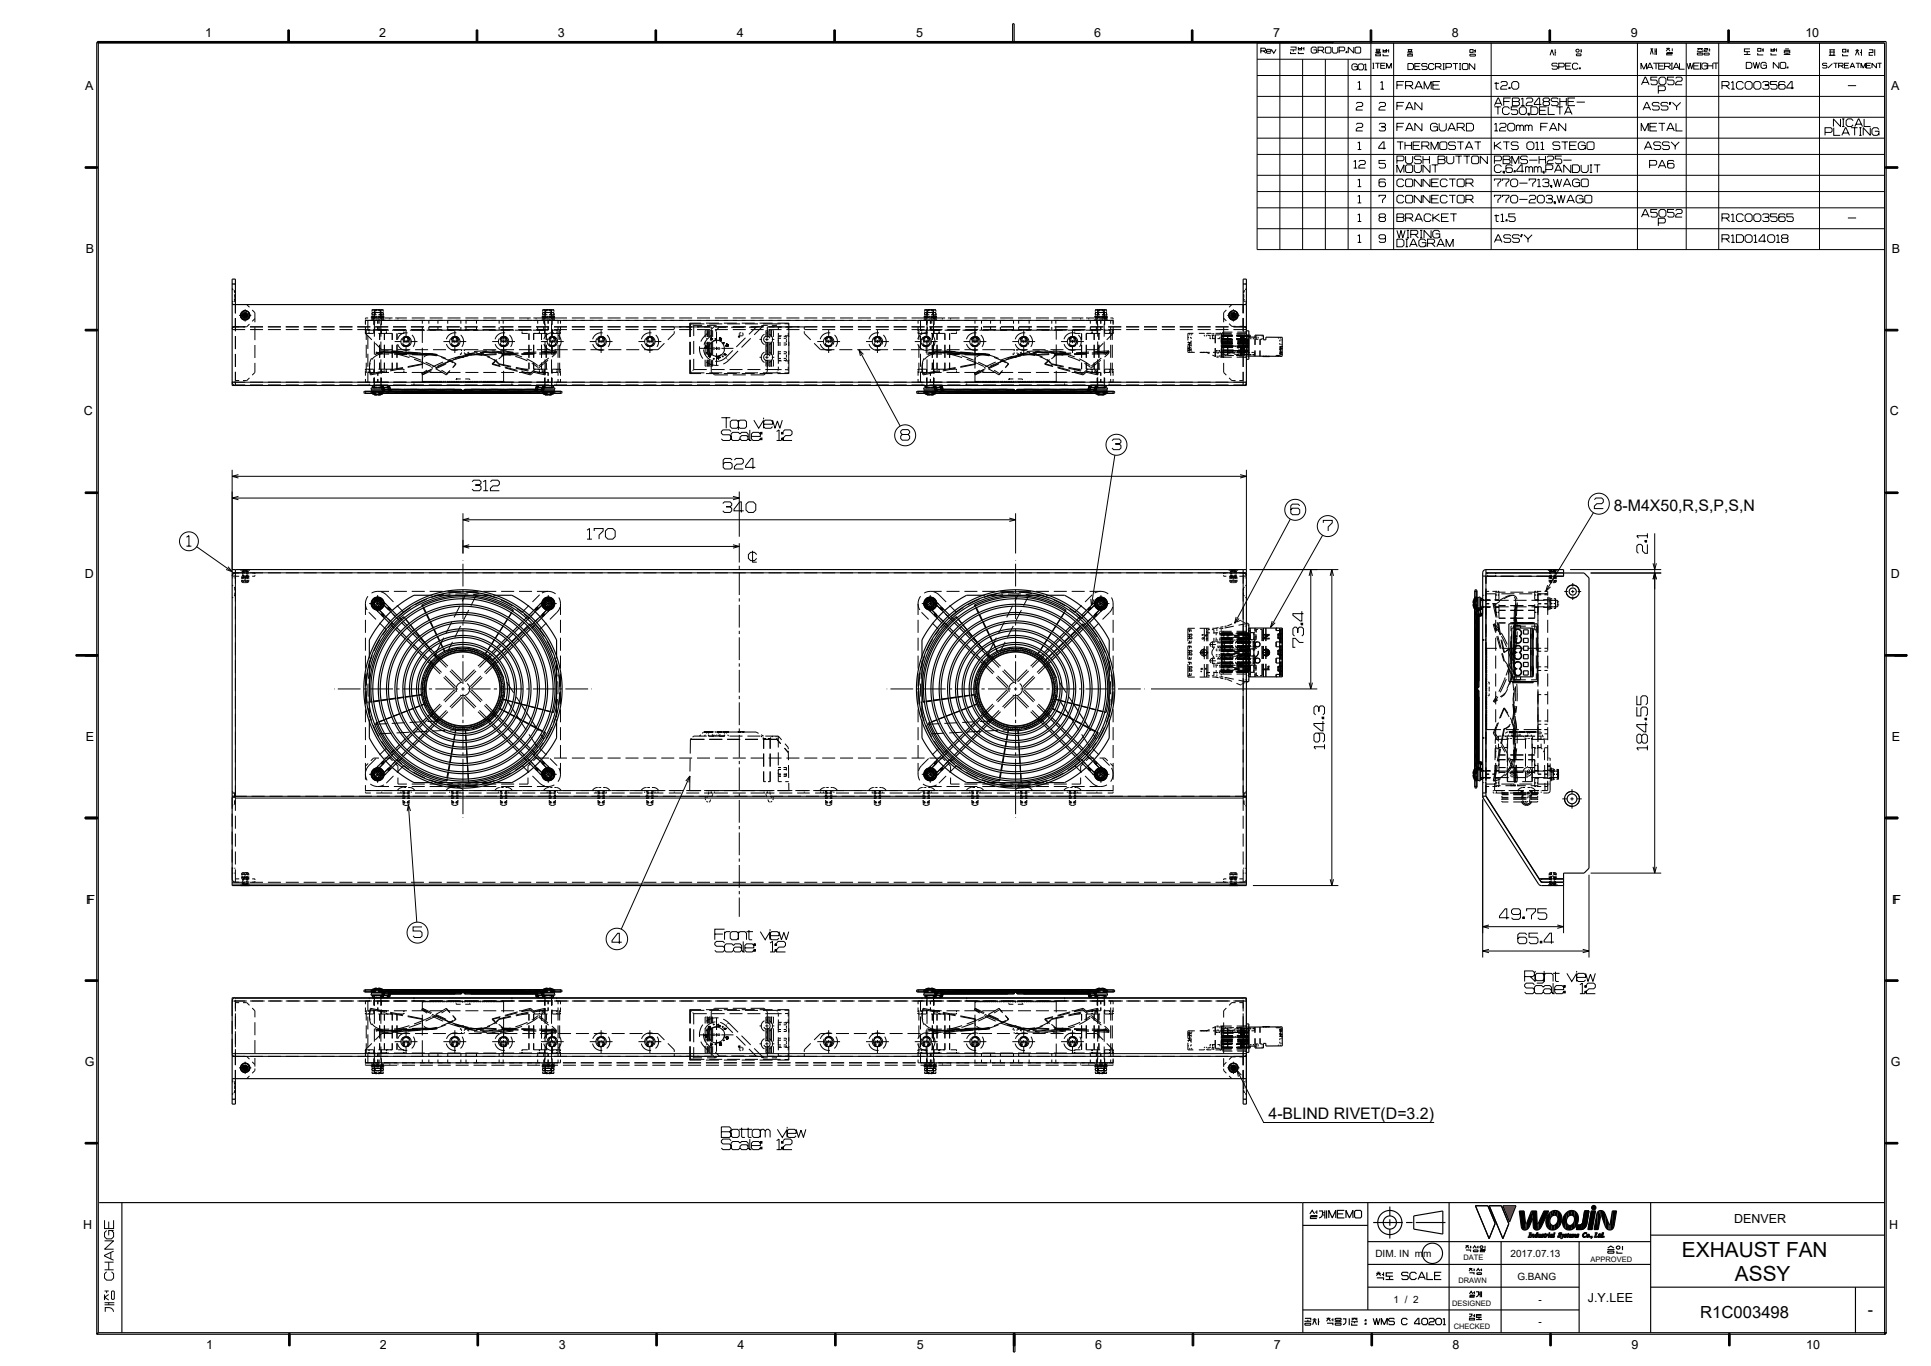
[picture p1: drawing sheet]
<svg xmlns="http://www.w3.org/2000/svg" width="594mm" height="420mm" viewBox="0 0 594 420" stroke-linecap="round" stroke-linejoin="round" font-family="sans-serif">
<defs><g id="words">
<g font-size="6.4">
<text x="517.4" y="386.6">EXHAUST FAN</text>
<text x="533.7" y="393.8">ASSY</text>
</g>
<text font-size="5.1" x="523" y="405.1">R1C003498</text>
<g font-size="4.9">
<text x="496.4" y="157.2">8-M4X50,R,S,P,S,N</text>
<text x="390.2" y="344.1">4-BLIND RIVET(D=3.2)</text>
<text x="574.5" y="404.3">-</text>
</g>
<g font-size="3.8">
<text x="63.1" y="11.4">1</text>
<text x="116.6" y="11.4">2</text>
<text x="171.6" y="11.4">3</text>
<text x="226.6" y="11.4">4</text>
<text x="281.8" y="11.4">5</text>
<text x="336.6" y="11.4">6</text>
<text x="391.6" y="11.4">7</text>
<text x="446.6" y="11.4">8</text>
<text x="501.6" y="11.4">9</text>
<text x="555.3" y="11.4">10</text>
<text x="26.2" y="27.8">A</text>
<text x="581.8" y="27.8">A</text>
<text x="26.4" y="77.7">B</text>
<text x="582" y="77.7">B</text>
<text x="25.8" y="127.7">C</text>
<text x="581.4" y="127.7">C</text>
<text x="26.1" y="177.9">D</text>
<text x="581.7" y="177.9">D</text>
<text x="26.4" y="227.7">E</text>
<text x="581.9" y="227.7">E</text>
<text x="26.9" y="277.8">F</text>
<text x="582.5" y="277.8">F</text>
<text x="26.1" y="327.9">G</text>
<text x="581.7" y="327.9">G</text>
<text x="25.5" y="377.7">H</text>
<text x="533.5" y="375.9">DENVER</text>
<text x="581.1" y="377.7">H</text>
<text x="488.5" y="400.4">J.Y.LEE</text>
<text x="63.4" y="414.9">1</text>
<text x="116.9" y="414.9">2</text>
<text x="171.9" y="414.9">3</text>
<text x="226.9" y="414.9">4</text>
<text x="282.1" y="414.9">5</text>
<text x="336.9" y="414.9">6</text>
<text x="391.9" y="414.9">7</text>
<text x="446.9" y="414.9">8</text>
<text x="501.9" y="414.9">9</text>
<text x="555.6" y="414.9">10</text>
</g>
<g font-size="3.1">
<text x="423.1" y="386.5">DIM. IN mm</text>
<text x="464.6" y="386.5">2017.07.13</text>
<text x="466.8" y="393.5">G.BANG</text>
<text x="428.7" y="400.5">1 / 2</text>
<text x="473.2" y="400.5">-</text>
<text x="473.2" y="407.5">-</text>
</g>
<g font-size="2.3">
<text x="450.2" y="387.5">DATE</text>
<text x="489.3" y="388">APPROVED</text>
<text x="448.6" y="394.5">DRAWN</text>
<text x="446.7" y="401.5">DESIGNED</text>
<text x="447.2" y="408.5">CHECKED</text>
</g>
</g></defs>
<g fill="#000">
<path d="M467.4 372.3h1.4l.5 3.8-.3 2.1-.5-.2-.5-.5z" fill-rule="evenodd"/>
<path d="M469.3 376.1l.1 2.1h-.4z" fill-rule="evenodd"/>
<path d="M469.4 376.3l.2-.1 .1 1.9-.3 .1z" fill-rule="evenodd"/>
<path d="M470.6 379.2h.3l-.3 1.1z" fill-rule="evenodd"/>
<path d="M470.5 379h.6l-.5 .2z" fill-rule="evenodd"/>
<path d="M471.1 372.3a5 5 0 0 1-1.2 5.6l-.2 .2-.1-1.9z" fill-rule="evenodd"/>
<path d="M471.1 379.6l.1 .8h-.2z" fill-rule="evenodd"/>
<path d="M471.4 379.9l.1-.2-.2 .3z" fill-rule="evenodd"/>
<path d="M471.1 379.5h.3l-.2 .9z" fill-rule="evenodd"/>
<path d="M471.6 379.6l-.2 .3z" fill-rule="evenodd"/>
<path d="M471.6 379.7v.7z" fill-rule="evenodd"/>
<path d="M471.6 379.6l.2-.1-.1 .9z" fill-rule="evenodd"/>
<path d="M472.3 379.6v.9l-.3-.4z" fill-rule="evenodd"/>
<path d="M472.6 379.9l-.1 .5z" fill-rule="evenodd"/>
<path d="M471.1 372.3h1.6l.1 5.9-.7-.1-.4-.5z" fill-rule="evenodd"/>
<path d="M472.5 379.5l.3 .7z" fill-rule="evenodd"/>
<path d="M472.8 379.1l.2-.1-.2 1.2z" fill-rule="evenodd"/>
<path d="M472.9 376.1l.2 .2v1.9h-.3z" fill-rule="evenodd"/>
<path d="M473 379v.6z" fill-rule="evenodd"/>
<path d="M473.1 376.3l.3 1.7-.3 .2z" fill-rule="evenodd"/>
<path d="M473.2 379.5h.2l-.1 .9z" fill-rule="evenodd"/>
<path d="M473.5 379.5v.2z" fill-rule="evenodd"/>
<path d="M473.8 379.5l-.1 .9-.1-.3-.2 .1z" fill-rule="evenodd"/>
<path d="M473.8 379.5h.2l-.1 .6z" fill-rule="evenodd"/>
<path d="M474 379.5l-.1 .6z" fill-rule="evenodd"/>
<path d="M474.2 379.6l.3-.1v.6z" fill-rule="evenodd"/>
<path d="M474.6 379.5l.1 .2z" fill-rule="evenodd"/>
<path d="M474.5 379.5v.7z" fill-rule="evenodd"/>
<path d="M474.5 379.7l.3 .4-.2 .3z" fill-rule="evenodd"/>
<path d="M474.7 379.5l.1 .3z" fill-rule="evenodd"/>
<path d="M474.8 379.5v.3z" fill-rule="evenodd"/>
<path d="M474.8 379.5v.3z" fill-rule="evenodd"/>
<path d="M474.9 372.3h1.5l-2.4 5.1-.6 .6-.2-1.8z" fill-rule="evenodd"/>
<path d="M475 379.5l.4-.2-.2 .9z" fill-rule="evenodd"/>
<path d="M475.4 379.3l-.2 .9z" fill-rule="evenodd"/>
<path d="M475.4 379.2v.3z" fill-rule="evenodd"/>
<path d="M475.4 379.2v.3z" fill-rule="evenodd"/>
<path d="M475.4 379.5l.1 .1z" fill-rule="evenodd"/>
<path d="M476.4 373.3l.6-.6-.6 5.1a3.3 3.3 0 0 1 0-4.5z" fill-rule="evenodd"/>
<path d="M475.6 375.3v.9z" fill-rule="evenodd"/>
<path d="M475.6 379.7l.1 .7h-.2z" fill-rule="evenodd"/>
<path d="M475.6 379.5l.1 .9z" fill-rule="evenodd"/>
<path d="M475.7 379.5v.9z" fill-rule="evenodd"/>
<path d="M475.9 379.7l-.1 .3z" fill-rule="evenodd"/>
<path d="M475.8 379.5v.4z" fill-rule="evenodd"/>
<path d="M475.9 379.5v.2z" fill-rule="evenodd"/>
<path d="M476 379.6v.2z" fill-rule="evenodd"/>
<path d="M476 379.6l.1 .2z" fill-rule="evenodd"/>
<path d="M476.1 379.5v.3z" fill-rule="evenodd"/>
<path d="M476.2 379.5v.3z" fill-rule="evenodd"/>
<path d="M476.3 379.5h.3z" fill-rule="evenodd"/>
<path d="M476.6 379.5l-.1 .7z" fill-rule="evenodd"/>
<path d="M477 372.7l.6-.4-.3 1.7-.5 1.2z" fill-rule="evenodd"/>
<path d="M477 379.6v.6z" fill-rule="evenodd"/>
<path d="M477 372.7l-.2 3 .4 .9 .1 1.6-.9-.4z" fill-rule="evenodd"/>
<path d="M477.2 376.6l.9 .2 .2 1.3-1 .1z" fill-rule="evenodd"/>
<path d="M477.3 379.6l.1 .8-.3-.2z" fill-rule="evenodd"/>
<path d="M477.6 372.3l.9-.1-.4 1.4-.8 .4z" fill-rule="evenodd"/>
<path d="M477.3 379.5l.1 .9z" fill-rule="evenodd"/>
<path d="M477.5 379.5h.2l-.2 .7z" fill-rule="evenodd"/>
<path d="M477.9 379.1l.4-.1z" fill-rule="evenodd"/>
<path d="M478.5 372.2l.7 .2-.1 1.8-.3-.3-.7-.3z" fill-rule="evenodd"/>
<path d="M479.2 372.4a3.3 3.3 0 0 1 .2 5l-.3-3.2z" fill-rule="evenodd"/>
<path d="M479.2 374.7l.2 2.7-1.1 .7-.2-1.3 .8-.7z" fill-rule="evenodd"/>
<path d="M479.3 379.9v.5z" fill-rule="evenodd"/>
<path d="M479.3 380l-.1 .5z" fill-rule="evenodd"/>
<path d="M479.6 379.1v.7z" fill-rule="evenodd"/>
<path d="M479.6 379.1l.2-.1 .1 1.1z" fill-rule="evenodd"/>
<path d="M479.8 379h.2l-.2 .3z" fill-rule="evenodd"/>
<path d="M480 379.7l.1 .6z" fill-rule="evenodd"/>
<path d="M480 379l.2 .1v.4l-.3-.3z" fill-rule="evenodd"/>
<path d="M480.2 379.1l.1 .4z" fill-rule="evenodd"/>
<path d="M480.3 379.1v.4z" fill-rule="evenodd"/>
<path d="M480.3 379v.5z" fill-rule="evenodd"/>
<path d="M480.4 379.5h.2l-.1 1z" fill-rule="evenodd"/>
<path d="M481.5 373.3l.6-.6-.6 5.1a3.3 3.3 0 0 1 0-4.5z" fill-rule="evenodd"/>
<path d="M480.7 375.3v.9z" fill-rule="evenodd"/>
<path d="M481 379.5v.2z" fill-rule="evenodd"/>
<path d="M481 379.5l.1 .3z" fill-rule="evenodd"/>
<path d="M481.2 379.5l-.3 .7z" fill-rule="evenodd"/>
<path d="M481.3 379.6l.3-.1-.1 .6z" fill-rule="evenodd"/>
<path d="M481.7 379.5l.1 .2z" fill-rule="evenodd"/>
<path d="M481.6 379.5v.7z" fill-rule="evenodd"/>
<path d="M481.6 379.7l.3 .4-.2 .3z" fill-rule="evenodd"/>
<path d="M482.1 372.7l.6-.4-.3 1.7-.5 1.2z" fill-rule="evenodd"/>
<path d="M481.8 379.5l.1 .3z" fill-rule="evenodd"/>
<path d="M481.9 379.5v.3z" fill-rule="evenodd"/>
<path d="M482 379.5l-.1 .3z" fill-rule="evenodd"/>
<path d="M481.9 379.6v.2z" fill-rule="evenodd"/>
<path d="M481.9 379.6v.2z" fill-rule="evenodd"/>
<path d="M482.1 379.5l.4-.2-.2 .9z" fill-rule="evenodd"/>
<path d="M482.1 372.7l-.2 3 .4 .9 .1 1.6-.9-.4z" fill-rule="evenodd"/>
<path d="M482.3 376.6l.9 .2 .2 1.3-1 .1z" fill-rule="evenodd"/>
<path d="M482.7 372.3l.9-.1-.4 1.4-.8 .4z" fill-rule="evenodd"/>
<path d="M482.5 379.3l-.2 .9z" fill-rule="evenodd"/>
<path d="M482.5 379.2v.3z" fill-rule="evenodd"/>
<path d="M482.5 379.2v.3z" fill-rule="evenodd"/>
<path d="M482.5 379.5l.1 .1z" fill-rule="evenodd"/>
<path d="M482.6 379.9v.4z" fill-rule="evenodd"/>
<path d="M482.8 379.7l.2-.2-.2 .9z" fill-rule="evenodd"/>
<path d="M482.9 380h.2z" fill-rule="evenodd"/>
<path d="M483 379.5l-.2 .4z" fill-rule="evenodd"/>
<path d="M483.1 379.6l.2 .2-.4 .2z" fill-rule="evenodd"/>
<path d="M483.2 379.5l.1 .3z" fill-rule="evenodd"/>
<path d="M483.6 372.2l.8 .2-.2 1.8-.2-.3-.8-.3z" fill-rule="evenodd"/>
<path d="M483 379.5h.2z" fill-rule="evenodd"/>
<path d="M483.6 379.7l-.2 .7z" fill-rule="evenodd"/>
<path d="M483.8 379.5l-.2 .9z" fill-rule="evenodd"/>
<path d="M483.5 379.5h.3z" fill-rule="evenodd"/>
<path d="M483.8 379.5v.3z" fill-rule="evenodd"/>
<path d="M483.9 379.7l-.2 .4z" fill-rule="evenodd"/>
<path d="M483.8 379.5v.3z" fill-rule="evenodd"/>
<path d="M484 379.6l.2-.1-.2 .2z" fill-rule="evenodd"/>
<path d="M484.2 379.5l-.1 .9z" fill-rule="evenodd"/>
<path d="M484.4 372.4a3.3 3.3 0 0 1 .1 5l-.3-3.2z" fill-rule="evenodd"/>
<path d="M484.3 379.5v.3z" fill-rule="evenodd"/>
<path d="M484.3 379.5v.3z" fill-rule="evenodd"/>
<path d="M484.3 374.7l.2 2.7-1.1 .7-.2-1.3 .8-.7z" fill-rule="evenodd"/>
<path d="M484.3 379.8l-.1 .3z" fill-rule="evenodd"/>
<path d="M484.6 379.5v.9l-.1-.7-.2 .1z" fill-rule="evenodd"/>
<path d="M484.8 379.5l-.1 .5z" fill-rule="evenodd"/>
<path d="M485.1 379.6l.2-.1v.6z" fill-rule="evenodd"/>
<path d="M485.4 379.5l.1 .2z" fill-rule="evenodd"/>
<path d="M485.3 379.5v.7z" fill-rule="evenodd"/>
<path d="M485.3 379.7l.3 .4-.1 .3z" fill-rule="evenodd"/>
<path d="M485.5 379.5l.1 .3z" fill-rule="evenodd"/>
<path d="M485.6 379.5v.3z" fill-rule="evenodd"/>
<path d="M485.7 379.5l-.1 .3z" fill-rule="evenodd"/>
<path d="M485.7 379.6v.2z" fill-rule="evenodd"/>
<path d="M485.7 379.6l-.1 .2z" fill-rule="evenodd"/>
<path d="M487.2 379.2l-.1 .7z" fill-rule="evenodd"/>
<path d="M487.2 379.2l.3-.2-.3 .6z" fill-rule="evenodd"/>
<path d="M487.5 379l.5 .1v.4z" fill-rule="evenodd"/>
<path d="M488 379.1v.4z" fill-rule="evenodd"/>
<path d="M488 379.1v.4z" fill-rule="evenodd"/>
<path d="M488.3 379.6l-.2 .8-.1-.3z" fill-rule="evenodd"/>
<path d="M488.6 379.5h.2l-.1 .3z" fill-rule="evenodd"/>
<path d="M488.8 379.5v.6h-.2z" fill-rule="evenodd"/>
<path d="M489.5 372.3h1.3l-1 5.8h-1.4z" fill-rule="evenodd"/>
<path d="M489.5 372.3h1.3l-1 5.8h-1.4z" fill-rule="evenodd"/>
<path d="M490.9 379.2h.3l-.3 1.1z" fill-rule="evenodd"/>
<path d="M491.5 372.6l.4-.3 .5 1.7-.8 4.1-.3-5.2z" fill-rule="evenodd"/>
<path d="M490.7 379.1h.7z" fill-rule="evenodd"/>
<path d="M491.3 372.9l.3 5.2h-1.2z" fill-rule="evenodd"/>
<path d="M491.8 379.5l.3-.2-.2 .9z" fill-rule="evenodd"/>
<path d="M492.1 379.3l-.2 .9z" fill-rule="evenodd"/>
<path d="M492.2 379.2l-.1 .3z" fill-rule="evenodd"/>
<path d="M492.2 379.2l-.1 .3z" fill-rule="evenodd"/>
<path d="M492.1 379.5l.1 .1z" fill-rule="evenodd"/>
<path d="M492.5 379.6l-.1 .9-.2-.4z" fill-rule="evenodd"/>
<path d="M491.9 372.3l.5-.1v1.8z" fill-rule="evenodd"/>
<path d="M492.8 379.9l-.1 .5z" fill-rule="evenodd"/>
<path d="M492.4 372.2l.4 .1-.1 1.7-.3-.1z" fill-rule="evenodd"/>
<path d="M492.7 379.5l.3 .7z" fill-rule="evenodd"/>
<path d="M493.1 379v.6z" fill-rule="evenodd"/>
<path d="M492.8 372.3l.9 .9 .3 4.2-1.3-3.4z" fill-rule="evenodd"/>
<path d="M493.7 373.2l1.2 3.1-.1 1.8-.8-.7z" fill-rule="evenodd"/>
<path d="M494.9 376.3l.1 1.9-.2-.1z" fill-rule="evenodd"/>
<path d="M496 372.3l-.1 5.7-.5 .2-.1-1.9z" fill-rule="evenodd"/>
<path d="M495.1 376.5l.2-.2 .1 1.9h-.4z" fill-rule="evenodd"/>
<path d="M496 372.3h1.3l-1 5.2-.4 .5z" fill-rule="evenodd"/>
<path d="M497.3 372.3l-1 5.2z" fill-rule="evenodd"/>
<path d="M470.3 380.3h.3z" fill-rule="evenodd"/>
<path d="M470.6 379.2v1.1h-.3z" fill-rule="evenodd"/>
<path d="M470.1 380.4h.6z" fill-rule="evenodd"/>
<path d="M471.3 379.9v.1z" fill-rule="evenodd"/>
<path d="M471.3 379.9v.1z" fill-rule="evenodd"/>
<path d="M471.5 380.2v.2z" fill-rule="evenodd"/>
<path d="M471.8 379.5l-.1 .9z" fill-rule="evenodd"/>
<path d="M471.8 379.5l.1 .1-.1 .6z" fill-rule="evenodd"/>
<path d="M471.8 379.5v.7z" fill-rule="evenodd"/>
<path d="M471.9 380.2l-.2 .2z" fill-rule="evenodd"/>
<path d="M472 380.1l.1 .3z" fill-rule="evenodd"/>
<path d="M472.3 379.6h.3l-.3 .9z" fill-rule="evenodd"/>
<path d="M472.3 380.2l.1 .2z" fill-rule="evenodd"/>
<path d="M472.7 379.7l-.1 .8z" fill-rule="evenodd"/>
<path d="M472.8 379.2v1z" fill-rule="evenodd"/>
<path d="M472.8 380.2l-.2 .3z" fill-rule="evenodd"/>
<path d="M472.9 380.2l-.1 .2z" fill-rule="evenodd"/>
<path d="M473.2 379.8l-.1 .6z" fill-rule="evenodd"/>
<path d="M473.2 379.7v.7z" fill-rule="evenodd"/>
<path d="M473.4 379.5l-.1 .9z" fill-rule="evenodd"/>
<path d="M473.4 380.2l.2-.1z" fill-rule="evenodd"/>
<path d="M473.6 380.2v.2z" fill-rule="evenodd"/>
<path d="M473.6 380.1v.3z" fill-rule="evenodd"/>
<path d="M473.8 379.5l.1 .8 .1-.1-.3 .2z" fill-rule="evenodd"/>
<path d="M474.1 380.1v.3z" fill-rule="evenodd"/>
<path d="M474.1 380.1v.4z" fill-rule="evenodd"/>
<path d="M474.1 380.1v.4z" fill-rule="evenodd"/>
<path d="M474.2 380.1v.3z" fill-rule="evenodd"/>
<path d="M474.2 380.1v.3z" fill-rule="evenodd"/>
<path d="M474.2 380.1l.1 .3z" fill-rule="evenodd"/>
<path d="M474.2 380.2l.3 .3z" fill-rule="evenodd"/>
<path d="M474.5 379.6v.7z" fill-rule="evenodd"/>
<path d="M474.4 380.3l.2 .1z" fill-rule="evenodd"/>
<path d="M475.1 379.7l-.1 .7z" fill-rule="evenodd"/>
<path d="M475.1 379.7l-.1 .7z" fill-rule="evenodd"/>
<path d="M475.2 380.3h.1l-.3 .1z" fill-rule="evenodd"/>
<path d="M475.8 379.9l-.1 .5z" fill-rule="evenodd"/>
<path d="M476.4 379.7l-.1 .7z" fill-rule="evenodd"/>
<path d="M476.4 379.6l.2-.1-.3 .9z" fill-rule="evenodd"/>
<path d="M476.6 379.5l-.1 .7z" fill-rule="evenodd"/>
<path d="M476.6 380.2l-.2 .2z" fill-rule="evenodd"/>
<path d="M476.8 379.9v.4z" fill-rule="evenodd"/>
<path d="M477 379.6l-.1 .8z" fill-rule="evenodd"/>
<path d="M477 379.6l.3-.1-.3 .6z" fill-rule="evenodd"/>
<path d="M477 380.2v.2z" fill-rule="evenodd"/>
<path d="M477.2 380.2l.1 .2z" fill-rule="evenodd"/>
<path d="M477.4 379.5v.9z" fill-rule="evenodd"/>
<path d="M477.5 380.3l-.1 .1z" fill-rule="evenodd"/>
<path d="M477.6 380.2l-.2 .2z" fill-rule="evenodd"/>
<path d="M478 379.2l-.2 1.2z" fill-rule="evenodd"/>
<path d="M478 380.3l-.1 .1z" fill-rule="evenodd"/>
<path d="M478 379.2l.3-.1-.4 1.3z" fill-rule="evenodd"/>
<path d="M478.1 380.2l-.2 .2z" fill-rule="evenodd"/>
<path d="M479.3 379.9l.1 .5z" fill-rule="evenodd"/>
<path d="M479.4 380.1l.3 .3h-.3z" fill-rule="evenodd"/>
<path d="M480 379.7l.1 .6-.4 .1z" fill-rule="evenodd"/>
<path d="M480.2 380.6l.1 .3z" fill-rule="evenodd"/>
<path d="M480.3 380.6h.2l-.2 .3z" fill-rule="evenodd"/>
<path d="M480.6 379.5l.3 .7-.4 .6z" fill-rule="evenodd"/>
<path d="M480.6 379.5l.2 .7z" fill-rule="evenodd"/>
<path d="M481 379.9l-.2 .3z" fill-rule="evenodd"/>
<path d="M481.2 380.1v.3z" fill-rule="evenodd"/>
<path d="M481.2 380.1v.4z" fill-rule="evenodd"/>
<path d="M481.2 380.1v.4z" fill-rule="evenodd"/>
<path d="M481.3 380.1v.3z" fill-rule="evenodd"/>
<path d="M481.3 380.1v.3z" fill-rule="evenodd"/>
<path d="M481.3 380.1l.1 .3z" fill-rule="evenodd"/>
<path d="M481.3 380.2l.2 .3z" fill-rule="evenodd"/>
<path d="M481.6 379.6v.7z" fill-rule="evenodd"/>
<path d="M481.5 380.3l.2 .1z" fill-rule="evenodd"/>
<path d="M482.1 379.7v.7z" fill-rule="evenodd"/>
<path d="M482.2 379.7l-.1 .7z" fill-rule="evenodd"/>
<path d="M482.3 380.3h.1l-.3 .1z" fill-rule="evenodd"/>
<path d="M482.8 379.7v.7l-.2-.1z" fill-rule="evenodd"/>
<path d="M482.8 380.2l.2 .2h-.2z" fill-rule="evenodd"/>
<path d="M483 380.3l.3-.1z" fill-rule="evenodd"/>
<path d="M483.6 379.6l.2-.1-.2 .9h-.2z" fill-rule="evenodd"/>
<path d="M483.8 379.5l-.1 .9z" fill-rule="evenodd"/>
<path d="M483.9 380.2v.2z" fill-rule="evenodd"/>
<path d="M484.2 379.5l-.1 .9h-.2z" fill-rule="evenodd"/>
<path d="M484.2 379.5l-.1 .9z" fill-rule="evenodd"/>
<path d="M484.5 379.8v.6z" fill-rule="evenodd"/>
<path d="M484.4 380.1v.3z" fill-rule="evenodd"/>
<path d="M484.5 379.7l.1 .7z" fill-rule="evenodd"/>
<path d="M484.7 379.5l-.1 .9z" fill-rule="evenodd"/>
<path d="M484.7 379.5v.7z" fill-rule="evenodd"/>
<path d="M484.9 380.1v.3z" fill-rule="evenodd"/>
<path d="M485 380.1v.4z" fill-rule="evenodd"/>
<path d="M485 380.1v.4z" fill-rule="evenodd"/>
<path d="M485 380.1v.3z" fill-rule="evenodd"/>
<path d="M485 380.1v.3z" fill-rule="evenodd"/>
<path d="M485 380.1l.1 .3z" fill-rule="evenodd"/>
<path d="M485.1 380.2l.2 .3z" fill-rule="evenodd"/>
<path d="M485.3 379.6v.7z" fill-rule="evenodd"/>
<path d="M485.2 380.3l.3 .1z" fill-rule="evenodd"/>
<path d="M486.9 379.5l-.1 .7z" fill-rule="evenodd"/>
<path d="M487.2 379.2l.1 1.2-.5-.2 .1-.7z" fill-rule="evenodd"/>
<path d="M487.1 380.1l.7 .2-.5 .1z" fill-rule="evenodd"/>
<path d="M487.8 380.1v.2z" fill-rule="evenodd"/>
<path d="M488.3 379.6l.3-.1-.3 1-.2-.1z" fill-rule="evenodd"/>
<path d="M488.6 380.1h.2l-.5 .4z" fill-rule="evenodd"/>
<path d="M489.5 380.2l.1 .3z" fill-rule="evenodd"/>
<path d="M489.6 380.1l-.1 .6z" fill-rule="evenodd"/>
<path d="M489.8 380.1l-.1 .4z" fill-rule="evenodd"/>
<path d="M490.8 379.2l.1 1.1h-.4z" fill-rule="evenodd"/>
<path d="M490.4 380.4l1-.3v.3z" fill-rule="evenodd"/>
<path d="M491.4 380.1v.3z" fill-rule="evenodd"/>
<path d="M491.5 380l-.1 .4z" fill-rule="evenodd"/>
<path d="M491.8 379.7l-.1 .7z" fill-rule="evenodd"/>
<path d="M491.8 379.7l-.1 .7z" fill-rule="evenodd"/>
<path d="M491.9 380.3h.2l-.4 .1z" fill-rule="evenodd"/>
<path d="M492.2 380.1l.1 .3z" fill-rule="evenodd"/>
<path d="M492.5 379.6h.3l-.4 .9z" fill-rule="evenodd"/>
<path d="M492.5 380.2v.2z" fill-rule="evenodd"/>
<path d="M492.8 379.7v.8z" fill-rule="evenodd"/>
<path d="M493 379.1l.1-.1-.1 1.2z" fill-rule="evenodd"/>
<path d="M493 379.1v1.1z" fill-rule="evenodd"/>
<path d="M493 380.2l-.2 .3z" fill-rule="evenodd"/>
<path d="M493 380.2v.2z" fill-rule="evenodd"/>
<circle cx="476.6" cy="379.2" r=".16"/>
<circle cx="490.3" cy="371.3" r=".68"/>
<circle cx="489.1" cy="380.3" r=".17"/>
<circle cx="493.3" cy="380.3" r=".17"/>
</g>
<path d="M490.3 375.2l-1.6 1.6" fill="none" stroke="#000" stroke-width=".31"/>
<path d="M462.3 370.7h4l-1.9 5.1z" fill-rule="evenodd" fill="#f00"/>
<g fill="#000">
<path d="M88.5 9.2h.5v3.8h-.5z" fill-rule="evenodd"/>
<path d="M146.5 9.2h.5v3.8h-.5z" fill-rule="evenodd"/>
<path d="M201.5 9.2h.5v3.8h-.5z" fill-rule="evenodd"/>
<path d="M256.5 9.2h.5v3.8h-.5z" fill-rule="evenodd"/>
<path d="M366.5 9.2h.5v3.8h-.5z" fill-rule="evenodd"/>
<path d="M30 12.8h380.2l-.4 .4h-379.8z" fill-rule="evenodd"/>
<path d="M421.5 9.2h.5v3.8h-.5z" fill-rule="evenodd"/>
<path d="M476.5 9.2h.5v3.8h-.5z" fill-rule="evenodd"/>
<path d="M531.5 9.2h.5v3.8h-.5z" fill-rule="evenodd"/>
<path d="M26.2 51.3h3.8v.4h-3.8z" fill-rule="evenodd"/>
<path d="M580 51.3h3.8v.4h-3.8z" fill-rule="evenodd"/>
<path d="M26.2 101.3h3.8v.4h-3.8z" fill-rule="evenodd"/>
<path d="M580 101.3h3.8v.4h-3.8z" fill-rule="evenodd"/>
<path d="M26.2 151.3h3.8v.4h-3.8z" fill-rule="evenodd"/>
<path d="M580 151.3h3.8v.4h-3.8z" fill-rule="evenodd"/>
<path d="M26.2 201.3h3.8v.4h-3.8z" fill-rule="evenodd"/>
<path d="M23.4 201.3h6.6v.4h-6.6z" fill-rule="evenodd"/>
<path d="M582.8 201.3h3.8v.4h-3.8z" fill-rule="evenodd"/>
<path d="M579.9 201.3h6.7v.4h-6.7z" fill-rule="evenodd"/>
<path d="M26.2 251.3h3.8v.4h-3.8z" fill-rule="evenodd"/>
<path d="M26.2 251.3h3.8v.4h-3.8z" fill-rule="evenodd"/>
<path d="M580 251.3h3.8v.4h-3.8z" fill-rule="evenodd"/>
<path d="M580 251.3h3.8v.4h-3.8z" fill-rule="evenodd"/>
<path d="M26.2 301.3h3.8v.4h-3.8z" fill-rule="evenodd"/>
<path d="M580 301.3h3.8v.4h-3.8z" fill-rule="evenodd"/>
<path d="M26.2 351.3h3.8v.4h-3.8z" fill-rule="evenodd"/>
<path d="M580 351.3h3.8v.4h-3.8z" fill-rule="evenodd"/>
<path d="M485.2 376.6l1.3-.2 .1 1.6h-1.7z" fill-rule="evenodd"/>
<path d="M485.2 376.6l1.3-.2 .1 1.6h-1.7z" fill-rule="evenodd"/>
<path d="M486.5 376.4l.1 1.6z" fill-rule="evenodd"/>
<path d="M486.5 376.4l.1 1.6z" fill-rule="evenodd"/>
<path d="M486.6 376.3v1.7z" fill-rule="evenodd"/>
<path d="M486.6 376.3v1.7z" fill-rule="evenodd"/>
<path d="M487.4 372.3h1.4l-.7 4.1-.3 .8-.6 .6z" fill-rule="evenodd"/>
<path d="M487.4 372.3l-.2 5.5-.6 .2v-1.7z" fill-rule="evenodd"/>
<path d="M487.4 372.3l-.2 5.5-.6 .2v-1.7z" fill-rule="evenodd"/>
<path d="M487.4 372.3h1.4l-.7 4.1-.3 .8-.6 .6z" fill-rule="evenodd"/>
<path d="M88.8 410h.5v3.8h-.5z" fill-rule="evenodd"/>
<path d="M146.7 410h.5v3.8h-.5z" fill-rule="evenodd"/>
<path d="M201.7 410h.5v3.8h-.5z" fill-rule="evenodd"/>
<path d="M256.7 410h.5v3.8h-.5z" fill-rule="evenodd"/>
<path d="M311.7 410h.5v3.8h-.5z" fill-rule="evenodd"/>
<path d="M366.7 410h.5v3.8h-.5z" fill-rule="evenodd"/>
<path d="M421.7 410h.5v3.8h-.5z" fill-rule="evenodd"/>
<path d="M476.7 410h.5v3.8h-.5z" fill-rule="evenodd"/>
<path d="M531.7 410h.5v3.8h-.5z" fill-rule="evenodd"/>
</g>
<g fill="none" stroke="#000" stroke-width=".31">
<path d="M386.7 13.2h193v63.5h-193zM386.7 18.2h35M387.8 15.7h1.3l.2-.7-.2-.2h-1.3v1.6M388.7 15.7l.7 .7M389.6 15.8h1.3l-.2-.6h-.9l-.2 .2v.7l.2 .3h.9l.2-.3M391.1 15.2l.7 1.2 .8-1.2M393.7 13.2v63.5M396.8 15.3h2M397 15.9v.6h1.7M397 14.5h1.7v.5M397.8 15.3v.6M399.4 15.9v.6h1.7"/>
<path d="M399.4 14.5v.8h1v-.8v.4h-1M400.7 14.9h.4M400.7 18.2v58.5M401.1 14.5v1M404 15.3h1v1M405 14.9l-.4-.4h-.8l-.5 .4v1l.5 .4h.8l.4-.4M405.4 15.5h1.5l.3-.3v-.4l-.3-.3h-1.5v1.8M406.4 15.5l.9 .8M407.7 18.2v58.5M408 14.5h1.1l.3 .3v1.2l-.3 .3h-1.1l-.3-.3v-1.2zM409.8 14.5v1.4l.4 .4h.9l.4-.4v-1.4M411.9 15.6h1.5l.2-.3v-.5l-.2-.3h-1.5v1.8"/>
<path d="M414 15.9h.3v.3h-.3zM414.2 15.9v.3M414.7 18.2v58.5M416.4 14.5v1.8l-1.7-1.8v1.8M417.1 14.5h1.2l.3 .3v1.2l-.3 .3h-1.2l-.3-.3v-1.2zM418.2 19.6h.9l.4 .5v1l-.4 .4h-.9l-.4-.4v-1zM419.7 19.9l.4-.3v1.9M421.7 13.2v63.5M422.2 19.4h.5M422.5 19.4v1.6M423.1 16.2h1.7M423.1 19.4h1.3"/>
<path d="M423.2 16.6h1.4v.6h-1.4zM423.2 15.2h1.4M423.2 15.7h1.4M423.5 15.2v.5h.8v-.5M423.8 19.4v1.6M423.9 16.2v.4M425.5 16.6v.6h1.7M425.5 15.2v.8h1v-.8v.4h-1M426.2 19.4h-1.5v1.6h1.5M426.7 15.6h.5M427.2 15.2v1M428.7 13.2v63.5"/>
<path d="M432.9 16.2h1.7M433 16.7h1.5v.5h-1.5zM433 15.8h1.5M433 15.2h1.5M433.1 19.5h1.3l.4 .5v1l-.4 .4h-1.3zM433.3 15.2v.6h.9v-.6M433.8 16.2v.5M436.9 19.5h-1.7v1.9h1.7M439 19.8l-.3-.3h-1.1l-.3 .6 .3 .3h1.1l.3 .3v.4l-.3 .3h-1.1l-.3-.3M441.2 20l-.5-.5h-.8l-.5 .5v1l.5 .4h.8l.5-.4M443.8 19.5h.6M444.1 19.5v1.9"/>
<path d="M446.9 19.5h1.6M447.7 19.5v1.9M448.9 19.5h.5M449.1 19.5v1.9M450.1 19.5h1.2l.3 .3v1.3l-.3 .3h-1.2l-.3-.3v-1.3zM452.2 15.2h1v.9h-1zM452.3 16.7h1.4l.2 .4-1.6 .1zM453.4 16h.5M453.4 15.5h.5M453.7 19.5v1.9l-1.7-1.9v1.9M453.9 15.2v.9M458.7 13.2v63.5"/>
<path d="M476.8 17l.6-1.7 .6 1.7M478.4 15.1v2M478.4 16.1h.3M479.1 19.7l-.3-.3h-1.1l-.3 .3 .3 .6h1.1l.3 .3v.4l-.3 .3h-1.1l-.3-.3M483.3 19.4h-1.7v1.9h1.7M485.1 16.6h1.1l.1 .4-1.2 .1zM485.1 15.1h.4l.3 .3-.3 .6h-.4l-.3-.3zM485.4 19.9l-.4-.5h-.9l-.4 .5v1l.4 .4h.9l.4-.4M486.3 15.4h.3M486.3 15.9h.3M486.3 15.1v1M503.7 13.2v63.5"/>
<path d="M507.7 16.7l.4-1.7 .4 1.7M507.7 15h.8M508.6 19.4h1.5M509.1 15.7h.4M509.1 14.9v2M509.4 19.4v1.9M509.5 14.9v2M511.9 19.4h-1.7v1.9h1.7M512.6 15.7l.5-.8 .6 .8M512.6 14.9h1.1M512.7 16.2h1.7v.3h-1.7v.4h1.7M514 19.4h.6"/>
<path d="M514.3 19.4v1.9M514.4 14.9v.8M516.6 19.4v1.9h1.6M518.7 13.2v63.5M518.9 19.4l.6 1.8 .4-1.8 .4 1.8 .6-1.8M522 15.9h2M522.1 16.5l1.6-.2 .1 .5-1.5 .1zM522.1 15.5l.9-.6 .8 .6M522.1 14.9h1.7M522.7 19.4h-1.7v1.8h1.7M522.8 19.4h.6M523 15.9v.4"/>
<path d="M523.1 19.4v1.8M524.2 14.9h1v.4h-1v.5h1M524.4 16.3h1.2l.2 .5-1.4 .1zM525.2 19.8l-.4-.4h-.9l-.4 .4v1l.4 .4h.9l.4-.4M525.3 19.4v1.8M525.8 15.6h.3M525.8 15.2h.3M525.8 14.9v.9M526.9 19.4v1.8M527 19.4h1.6M527.8 19.4v1.8M528.7 13.2v63.5"/>
<path d="M536.5 16.7h2M537.2 19.2h1.3l.4 .4v1l-.4 .4h-1.3zM537.5 15.9v.8M538.3 15h-1.7v.9h1.7M539.3 19.2l.6 1.8 .4-1.8 .4 1.8 .6-1.8M540.7 16.3v.6h1.7M540.7 14.9h1v.9h-1zM542 15.2h.4M542 15.6h.4M542.4 14.9v1M543.4 19.6l-.4-.4h-.9l-.4 .4v1l.4 .4h.9l.4-.4M544.8 16.3v.6h1.7"/>
<path d="M544.8 14.9v.9h1v-.9v.4h-1M546.1 15.3h.4M546.5 14.9v1M547.2 19.2v1.8l-1.7-1.8v1.8M547.9 19.2h1.1l.3 .3v1.3l-.3 .2h-1.1l-.3-.2v-1.3zM548.7 16.7h2M548.7 15.5h2M548.9 15.9l1.5-.1 .2 .4-1.6 .1zM549.1 15h1.2M549.7 16.3v.4M559.7 13.2v63.5M562 19.7l-.2-.3h-1l-.2 .3 .2 .4h1l.2 .3-.2 .5h-1l-.2-.2"/>
<path d="M562.6 17h2M562.7 15.3h1.7M562.7 16h1.7M563 15.3v1.7h1.1v-1.7M563.7 19.6l-1.4 1.3M564 19.4h1.3M564.7 19.4v1.5M566.8 16.6v.6h1.7M566.8 15.2h1v.8h-1zM568.1 15.4h.4M568.1 15.9h.4M568.5 15.2v1"/>
<path d="M568.8 19.4h-1.4v1.5h1.4M570.7 17l.6-1.4 .6 1.4M570.7 15.6h1.2M570.9 19.4h1.2M571 15.3h.6M571.6 19.4v1.5M572.2 16.2h.4M572.6 15.2v2M575 15.3h1.1v.9h-1.1v.8h1.1M575.5 19.4h-1.3v1.5h1.3M576.7 15.2v2M577.2 19.4v1.5l-1.4-1.5v1.5"/>
<path d="M577.5 19.4h1.3M578.2 19.4v1.5M386.7 23.2h193M386.7 29.6h193M386.7 36.1h193M416.6 20.5h1v1M417.2 31.9l.4-.4h1.2l.4 .4v.5l-.4 .4h-1.1l-.5 .5v.5h2M417.2 38.3l.4-.4h1.2l.4 .4v.5l-.4 .4h-1.1l-.5 .5v.6h2M417.6 20.1l-.5-.5h-.8l-.4 .5v1l.4 .4h.8l.5-.4M417.7 25.4l.5-.3v2.3M417.7 27.4h1M419.7 21.5h.8"/>
<path d="M422.2 21h.5M424.2 31.9l.4-.4h1.2l.4 .4v.5l-.4 .4h-1.1l-.5 .5v.5h2M424.2 38.3l.4-.4h1.2l.4 .4v.3l-.4 .4h-.9h.9l.4 .4v.5l-.4 .4h-1.2l-.4-.4M424.7 27.4h1M424.7 25.4l.5-.3v2.3M424.7 20.2h1.2M426.5 21v-1.6l.8 1.6 .7-1.6v1.6M429.7 26.2h1.8M429.7 32.6h1.8M429.7 39h1.8M431.9 25.1h-2.2v2.3M431.9 31.5h-2.2v2.3"/>
<path d="M431.9 37.9h-2.2v2.4M432.4 26.3h1.8l.3-.3v-.6l-.3-.3h-1.8v2.3M432.4 33.8l1.1-2.3h.1l1.1 2.3M432.7 33.1h1.7M432.7 39.5h1.7M433.6 26.3l1.1 1.1M435.2 20.4h1.4M435.2 27.4l1.1-2.3h.2l1.1 2.3M435.6 26.7h1.6M437.4 31.5v2.3l-2.2-2.3v2.3M437.4 37.9v2.4l-2.2-2.4v2.4M438.1 27.4v-2.3l1.1 2.3 1.1-2.3v2.3"/>
<path d="M440.8 26.2h1.8M440.9 39h1.3v1.3M441.6 20.5h1.4l.3-.3v-.4l-.3-.3h-1.4v1.9M442.2 38.5l-.5-.6h-1.1l-.6 .6v1.2l.6 .6h1.1l.5-.6M442.5 20.5l.9 .9M442.7 37.9v1.8l.6 .6h1l.6-.6v-1.8M442.9 25.1h-2.1v2.3h2.1M443.8 21.4h.6M444.8 20.7h1.4l.3-.3v-.6l-.3-.3h-1.4v1.9M445.7 39.5h1.7M448.2 39.2h1.8l.4-.4v-.5l-.4-.4h-1.8v2.4M448.9 21.4h.5"/>
<path d="M449.5 39.2l1.1 1.1M451.1 37.9h1.6l.6 .6v1.2l-.6 .6h-1.6zM459.7 32.5l1.1-2.4h.2l1 2.4M459.7 25.6h1.4M459.7 32.8h2M459.7 38.3l.5-.4v2.4M460.1 31.8h1.6M460.2 25.3v1.9l.8 .2M460.8 32.8v2.4M461.3 38.3l.4-.4h1.2l.4 .4v.5l-.4 .4h-1.1l-.5 .5v.6h2M461.7 25.4l.3-.3h1.3l.3 .3v.6l-.3 .3h-1.1l-.5 .6v.5h1.9M462.6 31.2h1.8"/>
<path d="M464.1 26.9h.4v.3h-.4zM464.3 37.9h1.1l.6 .6v1.2l-.6 .6h-1.1l-.5-.6v-1.2zM464.3 26.9v.3M464.4 33.4l-.6-.6h-1.1l-.5 .6v1.3l.5 .5h1.1l.6-.5M464.7 30.1h-2.1v2.4M465.2 31.2h1.8l.4-.3v-.4l-.4-.4h-1.8v2.4h1.8l.4-.4v-.5l-.4-.4M465.6 25.1h1l.6 .5v1.3l-.6 .5h-1l-.6-.5v-1.3zM466.5 38.8l.3-.3h.4l.3 .3v1.5M466.5 38.5v1.8M466.9 32.8h-2v1h1.6l.4 .3v.7l-.4 .4h-1.3l-.3-.4M467.5 38.8l.4-.3h.4l.3 .3v1.5M467.9 32.8h1.1l.5 .6v1.3l-.5 .5h-1.1l-.5-.5v-1.3z"/>
<path d="M467.9 30.5l.5-.4v2.4M467.9 32.5h1.1M469.1 38.8l.4-.3h.4l.3 .3v1.5M469.1 38.5v1.8M469.5 30.5l.4-.4h1.2l.4 .4v.5l-.4 .4h-1.1l-.5 .5v.6h2M470.2 38.8l.4-.3h.3l.4 .3v1.5M470.2 34.8v.4M470.4 35.2h-.4v-.4h.4l-.2 .8M470.9 32.8h1.6l.6 .6v1.3l-.6 .5h-1.6zM473.6 33.9h1.8M473.9 39h1.8M474.2 32.1h-2.2v-.3l1.3-1.7h.3v2.4"/>
<path d="M474.7 30.5l.3-.4h1.3l.4 .4v.4l-.4 .3h-1.3l-.3-.3zM475 31.2l-.3 .4v.5l.3 .4h1.3l.4-.4v-.5l-.4-.4M475.7 32.8h-2.1v2.4h2.1M476.1 37.9h-2.2v2.4M476.3 32.8v2.4h1.9M477 39.5h1.6M478.7 32.8h2M479.3 30.5l-.3-.4h-1.5l-.3 .4v.4l.3 .3h1.5l.3 .4v.5l-.3 .4h-1.5l-.3-.4M479.5 20.6h1.4l.3-.3v-.6l-.3-.3h-1.4v1.9M479.8 31.2h2M479.8 30.1v2.4M479.8 32.8v2.4"/>
<path d="M481.2 35.2l1.1-2.4h.2l1.1 2.4M481.6 20.3h1.4M481.6 34.5h1.6M481.6 37.9v2.4l-2.1-2.4v2.4M481.8 30.1v2.4M482.3 31.2h1.8M484.5 30.1h-2.2v2.4h2.2M485 31.4h2.5M485.8 20.9h.3v.2h-.3zM486 20.9v.2M504.8 21.3v-1.9l.8 1.9 .9-1.9v1.9M504.9 26.1l1.1-2.4h.2l1.1 2.4"/>
<path d="M505.3 25.3h1.6M505.4 33.8l1.1-2.3h.2l1 2.3M505.8 33.1h1.6M506.6 21.3l.9-1.9 1 1.9M506.9 20.7h1.3M507.5 39h1.8M509.7 37.9h-2.2v2.4h2.2M509.8 23.7h-2v.9h1.6l.4 .4v.7l-.4 .4h-1.2l-.4-.4M510.1 27.9h1.8l.4-.4v-.7l-.4-.4h-1.8v2.4M510.2 37.9h2M510.2 20.3h1.5M510.4 31.9l-.3-.4h-1.5l-.3 .4v.3l.3 .4h1.5l.3 .3v.6l-.3 .3h-1.5l-.3-.3"/>
<path d="M510.8 23.7h1.1l.6 .6v1.2l-.6 .6h-1.1l-.5-.6v-1.2zM511.3 37.9v2.4M512 20.4h1.5l.3-.3v-.4l-.3-.3h-1.5v1.9M513 20.4l.9 .9M513.1 39.5h1.6M513.1 31.9l-.4-.4h-1.4l-.4 .4v.3l.4 .4h1.4l.4 .3v.6l-.4 .3h-1.4l-.4-.3M513.6 31.5h.4l-.4 .7zM513.8 31.5l-.2 .7M514 21.3h.6M514.5 31.5l1.2 1.3 1.3-1.3M514.7 21.3l.8-1.9 1 1.9M515 23.7h-2v.9h1.6l.4 .4v.7l-.4 .4h-1.3l-.3-.4"/>
<path d="M515 20.7h1.2M515.5 24.1l.3-.4h1.3l.4 .4v.5l-.4 .4h-1.1l-.5 .5v.6h2M515.6 37.9v2.4h1.9M515.7 32.8v1M521 20.2h1.4M522.8 21.2h.6M524.2 20.2h1v1M525.3 20.2h1.6M529.7 26.3h1.8l.4-.3v-.6l-.4-.3h-1.8v2.3M531 26.3l1 1.1M532.6 27.4h1M532.6 25.4l.5-.3v2.3"/>
<path d="M536.3 25.6l-.5-.5h-1.1l-.6 .5v1.3l.6 .5h1.1l.5-.5M536.8 25.6l.6-.5h1l.6 .5v1.3l-.6 .5h-1l-.6-.5zM539.5 25.6l.5-.5h1.1l.6 .5v1.3l-.6 .5h-1.1l-.5-.5zM542.2 25.4l.3-.3h1.3l.4 .3v.4l-.4 .4h-.9h.9l.4 .3v.6l-.4 .3h-1.3l-.3-.3M542.4 20h1v1M546.7 25.1h-2v.9h1.6l.4 .3v.8l-.4 .3h-1.3l-.3-.3M549.1 25.4l-.3-.3h-1.3l-.3 .3v1.7l.3 .3h1.3l.3-.3v-.8l-.3-.3h-1.3l-.3 .3M549.7 20.6h.3v.3h-.3zM549.9 20.6v.3M551.8 27.1h-2.2v-.4l1.3-1.6h.4v2.3M564.1 39.3v2.3h2M565.6 20.2h1.1l.3-.5-.3-.3h-1.1v1.5"/>
<path d="M566.2 36.6v2.3l-2.2-2.3v2.3M566.4 20.2l.7 .7M566.7 36.6h.7M566.7 38.9h.7M567 36.6v2.3M567.4 20.1h1.1M568.4 26.3h2.6M569.1 20.9l.7-1.5 .8 1.5M569.3 20.5h1M569.4 39.3h2M570.1 37.1l-.6-.5h-1.1l-.5 .5v1.3l.5 .5h1.1l.6-.5M570.5 39.3v2.3"/>
<path d="M570.6 38.9l1.1-2.3h.1l1.1 2.3M570.9 38.2h1.7M571.9 39.3h.7M572.3 39.3v2.3M572.5 20.9v-1.5l.6 1.5 .7-1.5v1.5M573.4 36.6v2.3h2M574.2 20.1h1.1M575.3 39.3v2.3l-2.1-2.3v2.3M578 39.8l-.5-.5h-1.1l-.6 .5v1.3l.6 .5h1.1l.5-.5M386.7 42.5h193M386.7 47.5h193M386.7 53.9h193"/>
<path d="M386.7 58.9h193M416.4 49.7l.6-.4v2.4M416.4 51.7h1.1M417.7 44l.5-.4v2.4M417.7 55.4l.5-.4v2.4M417.7 46h1M417.7 57.4h1M418 49.7l.4-.4h1.2l.4 .4v.5l-.4 .4h-1.1l-.5 .5v.6h2M426.2 49.3h-2v.9h1.6l.4 .4v.7l-.4 .4h-1.2l-.4-.4M426.2 55.4l-.4-.4h-1.2l-.4 .4v1.6l.4 .4h1.2l.4-.4v-.7l-.4-.3h-1.2l-.4 .3M426.3 45.6h-2.2v-.3l1.3-1.7h.3v2.4M429.7 49.4h1.8l.4-.3v-.8l-.4-.3h-1.8v2.3"/>
<path d="M429.7 53v-2.3l1.1 2.3 1.1-2.3v2.3M429.7 43.6h2M430.8 43.6v2.4M431.9 55.6l-.6-.6h-1.1l-.5 .6v1.3l.5 .5h1.1l.6-.5M432.2 44.7h2M432.2 43.6v2.4M432.4 40.3l1.1-2.4h.1l1.1 2.4M432.4 48v1.8l.5 .5h1.1l.5-.5v-1.8M432.4 51.1l.3-.4h1.5l.3 .4v1.6l-.3 .3h-1.5l-.3-.3zM432.7 55h1.5l.3 .4v1.6l-.3 .4h-1.5l-.3-.4v-1.6zM434.2 43.6v2.4M434.7 44.7h1.8"/>
<path d="M435 50.7v1.8l.6 .5h1.1l.5-.5v-1.8M436.9 43.6h-2.2v2.4h2.2M437.2 48.3l-.3-.3h-1.5l-.4 .3v.4l.4 .4h1.5l.3 .3v.6l-.3 .3h-1.5l-.4-.3M437.2 55v2.4l-2.2-2.4v2.4M437.4 44.9h1.8l.3-.4v-.5l-.3-.4h-1.8v2.4M437.7 49.1h2M437.7 48v2.3M438.6 44.9l1.1 1.1M439.7 48v2.3M439.9 50.7v2.3l-2.2-2.3v2.3M439.9 55v2.4l-2.2-2.4v2.4M440.2 46v-2.4l1.1 2.4 1.1-2.4v2.4"/>
<path d="M440.4 50.7h2M440.4 56.1h1.8M441.5 50.7v2.3M442.3 49.1h1.9l.3-.4v-.4l-.3-.3h-1.9v2.3h1.9l.3-.3v-.6l-.3-.3M442.6 55h-2.2v2.4h2.2M442.9 44l.4-.4h1.4l.4 .4v1.6l-.4 .4h-1.4l-.4-.4zM445 48v1.8l.6 .5h1.1l.5-.5v-1.8M445.2 55.6l-.5-.6h-1.1l-.5 .6v1.3l.5 .5h1.1l.5-.5M445.4 40.3l1.1-2.4h.2l1 2.4M445.7 55h2M446.8 55v2.4M447.7 48h2"/>
<path d="M447.7 44l-.3-.4h-1.5l-.3 .4v.3l.3 .4h1.5l.3 .4v.5l-.3 .4h-1.5l-.3-.4M448.2 43.6h2M448.6 55h1.4l.4 .4v1.6l-.4 .4h-1.4l-.4-.4v-1.6zM448.8 48v2.3M449.3 43.6v2.4M450.2 48h2M450.7 46l1.1-2.4h.2l1.1 2.4M450.9 56.3h1.8l.4-.3v-.6l-.4-.4h-1.8v2.4M451.1 45.3h1.6M451.3 48v2.3M452.2 56.3l1.1 1.1M453 48h1.5l.4 .3v1.7l-.4 .3h-1.5l-.3-.3v-1.7z"/>
<path d="M453.6 43.6h2M454.7 43.6v2.4M457.5 48v2.3l-2.1-2.3v2.3M459.7 49.4h1.8l.4-.3v-.8l-.4-.3h-1.8v2.3M459.7 55.6v-.6h2v.6l-.9 .9v.9M459.7 40.3h1.1M459.7 43.6v2.4M460.1 44.7l1.8 1.3M461.7 43.6l-2 1.5M461.9 51.2l-.6-.5h-1.1l-.5 .5v1.3l.5 .5h1.1l.6-.5M462.2 55.6v-.6h2v.6l-.9 .9v.9M462.4 49.1h1.8l.3-.4v-.4l-.3-.3h-1.8v2.3h1.8l.3-.3v-.6l-.3-.3"/>
<path d="M462.4 43.6h2M462.6 52.7v.3M462.7 53h-.3v-.3h.3l-.1 .7M463.5 43.6v2.4M465 50.3v-2.3l1.1 2.3 1.1-2.3v2.3M465.2 51.1l-.3-.4h-1.3l-.4 .4v1.6l.4 .3h1.3l.3-.3v-.7l-.3-.4h-1.3l-.4 .4M465.2 55h1.1l.6 .6v1.3l-.6 .5h-1.1l-.5-.5v-1.3zM465.7 52.5h.4v.4h-.4zM465.9 52.5v.4M467 44l-.3-.4h-1.5l-.3 .4v.3l.3 .4h1.5l.3 .4v.5l-.3 .4h-1.5l-.3-.4M467.4 56.3h2.5M468.8 52.7h-2.2v-.4l1.3-1.6h.3v2.3"/>
<path d="M469.3 51.6l.3-.4h.4l.4 .4v1.4M469.3 51.2v1.8M469.9 48.3l-.4-.3h-1.4l-.4 .3v.4l.4 .4h1.4l.4 .3v.6l-.4 .3h-1.4l-.4-.3M470.2 43.6h1.1l.5 .6v1.2l-.5 .6h-1.1l-.5-.6v-1.2zM470.4 51.6l.3-.4h.4l.3 .4v1.4M470.4 55.6v-.6h2v.6l-.9 .9v.9M470.4 49.2h2.5M472 51.6l.3-.4h.4l.3 .4v1.4M472 51.2v1.8M472.3 46h1.1M472.3 44l.6-.4v2.4M472.9 55.4l.5-.4v2.4"/>
<path d="M472.9 57.4h1.1M473 51.6l.4-.4h.4l.3 .4v1.4M473.4 49.1h2M473.4 48v2.3M473.9 46h1.1M473.9 44l.6-.4v2.4M474.5 55.4l.3-.4h1.3l.4 .4v.4l-.4 .3h-.9h.9l.4 .4v.5l-.4 .4h-1.3l-.3-.4M474.8 52.7v.3M475 53h-.4v-.3h.4l-.2 .7M475.4 48v2.3M475.5 52.1h1.8l.4-.3v-.7l-.4-.4h-1.8v2.3M475.9 48.3l.4-.3h1.3l.3 .3v.6l-.3 .3h-1.1l-.6 .6v.5h2"/>
<path d="M476.6 40.3l1.1-2.4h.2l1.1 2.4M477.2 57v.4M477.3 57.4h-.3v-.4h.3l-.1 .8M477.8 55l.8 2.4 .5-2.4 .6 2.4 .7-2.4M478.2 53l1.1-2.3h.1l1.1 2.3M478.5 52.3h1.7M479.8 44l-.3-.4h-1.5l-.3 .4v.3l.3 .4h1.5l.3 .4v.5l-.3 .4h-1.5l-.3-.4M480.3 43.6h2M480.4 48h-2v.9h1.6l.4 .3v.8l-.4 .3h-1.2l-.4-.3M480.9 57.4l1.1-2.4h.1l1.1 2.4M480.9 49.2h2.5M481.2 56.7h1.7"/>
<path d="M481.4 43.6v2.4M482.8 44.7h1.8M483.2 50.7v2.3l-2.2-2.3v2.3M483.7 50.7h1.6l.6 .5v1.3l-.6 .5h-1.6zM484.6 56.1h1.3v1.3M485 43.6h-2.2v2.4h2.2M485.9 55.6l-.5-.6h-1.1l-.6 .6v1.3l.6 .5h1.1l.5-.5M486.4 50.7v1.8l.5 .5h1.1l.5-.5v-1.8M486.4 44.7h1.3v1.3M486.8 55h1.4l.4 .4v1.6l-.4 .4h-1.4l-.4-.4v-1.6zM487.7 44.2l-.6-.6h-1.1l-.5 .6v1.2l.5 .6h1.1l.6-.6M488.5 43.6h1.5l.4 .4v1.6l-.4 .4h-1.5l-.3-.4v-1.6z"/>
<path d="M489 50.7h.8M489 53h.8M489.4 50.7v2.3M490.3 50.7h2M491.4 50.7v2.3M504.9 40.3v-2.4l1 2.4 1.1-2.4v2.4M505.8 46l1.1-2.4h.2l1.1 2.4M506.2 45.3h1.6M507.4 50.8h1.8l.4-.4v-.7l-.4-.4h-1.8v2.4M510.1 51.7l1.1-2.4h.2l1.1 2.4M510.5 51h1.6M510.9 44l-.4-.4h-1.5l-.3 .4v.3l.3 .4h1.5l.4 .4v.5l-.4 .4h-1.5l-.3-.4"/>
<path d="M512.7 40.3l1.1-2.4h.2l1 2.4M513.5 44l-.3-.4h-1.5l-.3 .4v.3l.3 .4h1.5l.3 .4v.5l-.3 .4h-1.5l-.3-.4M514 43.6l1.3 1.3 1.3-1.3M515 49.7l-.4-.4h-1.3l-.3 .4v1.6l.3 .4h1.3l.4-.4v-.7l-.4-.4h-1.3l-.3 .4M515.3 44.9v1.1M561.4 40.7h1.8l.4-.3v-.8l-.4-.3h-1.8v2.3M566.6 41.6l1.1-2.3h.1l1.1 2.3M566.9 40.9h1.7M571.9 41.6h.7M576.7 40.4h1.3v1.2M386.7 63.9h193M386.7 70.3h193"/>
<path d="M417.7 60.4l.5-.4v2.4M417.7 66.1l.5-.3v2.3M417.7 72.5l.5-.3v2.3M417.7 62.4h1M417.7 68.1h1M417.7 74.5h1M424.2 60.6v-.6h2v.6l-.9 .9v.9M424.2 66.1l.4-.3h1.2l.4 .3v.4l-.4 .3h-1.2l-.4-.3zM424.6 66.8l-.4 .4v.5l.4 .4h1.2l.4-.4v-.5l-.4-.4M426.2 73.1l-.4 .3h-1.2l-.4-.3v-.6l.4-.3h1.2l.4 .3v1.7l-.4 .3h-1.2l-.4-.3M429.7 66.8h1.8l.4-.3v-.4l-.4-.3h-1.8v2.3h1.8l.4-.4v-.5l-.4-.4M429.7 70.8l.7 2.4 .6-2.4 .5 2.4 .7-2.4"/>
<path d="M429.7 73.5h1.6l.6 .6v1.2l-.6 .6h-1.6zM431.9 60.6l-.6-.6h-1.1l-.5 .6v1.3l.5 .5h1.1l.6-.5M432.4 60.4l.3-.4h1.5l.3 .4v1.6l-.3 .4h-1.5l-.3-.4zM432.4 67h1.8l.3-.3v-.6l-.3-.3h-1.8v2.3M432.4 73.5h.7M432.4 75.9h.7M432.7 70.8h.8M432.7 73.2h.8M432.7 73.5v2.4M433.1 70.8v2.4M433.6 75.9l1.1-2.4h.2l1.1 2.4M433.6 67l1.1 1.1"/>
<path d="M434 72.1h1.8l.3-.4v-.5l-.3-.4h-1.8v2.4M434 75.2h1.6M435.2 68.1l1.1-2.3h.2l1.1 2.3M435.2 72.1l1.1 1.1M435.6 67.4h1.6M436.8 70.8h.7M436.8 73.2h.7M437.2 70.8v2.4M437.2 60v2.4l-2.2-2.4v2.4M437.4 74.6h1.2v1.3M438.6 74.1l-.5-.6h-1.1l-.5 .6v1.2l.5 .6h1.1l.5-.6M439.1 74.8h1.8l.4-.4v-.5l-.4-.4h-1.8v2.4"/>
<path d="M439.9 60v2.4l-2.2-2.4v2.4M440.2 70.8v2.4l-2.2-2.4v2.4M440.3 66.3l-.6-.5h-1.1l-.5 .5v1.3l.5 .5h1.1l.6-.5M440.4 61.1h1.8M440.4 74.8l1.1 1.1M440.8 65.8v2.3M441.1 66.8l1.8 1.3M441.6 71.9h1.3v1.3M442 75.9l1.1-2.4h.2l1 2.4M442.3 75.2h1.7M442.6 60h-2.2v2.4h2.2M442.7 65.8l-1.9 1.4"/>
<path d="M442.9 71.4l-.6-.6h-1l-.6 .6v1.2l.6 .6h1l.6-.6M443.4 66.8h1.8M444.8 75.9v-2.4l1.1 2.4 1.1-2.4v2.4M445.2 60.6l-.5-.6h-1.1l-.5 .6v1.3l.5 .5h1.1l.5-.5M445.6 65.8h-2.2v2.3h2.2M445.7 60h2M446.1 65.8h2M446.8 60v2.4M447.2 65.8v2.3M448.2 60.4l.4-.4h1.4l.4 .4v1.6l-.4 .4h-1.4l-.4-.4zM450.9 61.3h1.8l.4-.4v-.5l-.4-.4h-1.8v2.4M452.2 61.3l1.1 1.1"/>
<path d="M459.7 60.6v-.6h2v.6l-.9 .9v.9M459.7 74.5l1.1-2.3h.2l1 2.3M459.7 66.3h1.4M460.1 73.8h1.6M460.2 65.9v2l.8 .2M461.7 68.1h1M461.7 66.1l.5-.3v2.3M462.2 60.6v-.6h2v.6l-.9 .9v.9M463.2 67.6h.4v.3h-.4zM463.4 67.6v.3M464.7 60.6l.5-.6h1.1l.6 .6v1.3l-.6 .5h-1.1l-.5-.5zM464.7 72.5l-.3-.3h-1.5l-.3 .3v.4l.3 .4h1.5l.3 .3v.6l-.3 .3h-1.5l-.3-.3"/>
<path d="M466.1 65.8h-2v.9h1.6l.4 .3v.7l-.4 .4h-1.2l-.4-.4M467.4 61.3h2.5M467.4 72.5l-.4-.3h-1.4l-.4 .3v.4l.4 .4h1.4l.4 .3v.6l-.4 .3h-1.4l-.4-.3M467.9 72.2h.4l-.4 .7zM468.1 72.2l-.2 .7M468.8 72.2l1.2 1.2 1.3-1.2M470 73.4v1.1M470.4 60.4l.4-.4h1.2l.4 .4v.5l-.4 .4h-1.1l-.5 .6v.5h2M472.9 60.6l.5-.6h1.1l.6 .6v1.3l-.6 .5h-1.1l-.5-.5zM475.6 60.4l.3-.4h1.3l.4 .4v.4l-.4 .3h-.9h.9l.4 .4v.5l-.4 .4h-1.3l-.3-.4M478.2 62v.4M478.4 62.4h-.3v-.4h.3l-.2 .8"/>
<path d="M478.9 60l.8 2.4 .5-2.4 .5 2.4 .8-2.4M482 62.4l1-2.4h.2l1.1 2.4M482.3 61.7h1.7M485.7 61.1h1.3v1.3M487 60.6l-.6-.6h-1l-.6 .6v1.3l.6 .5h1l.6-.5M487.5 60.4l.4-.4h1.4l.4 .4v1.6l-.4 .4h-1.4l-.4-.4zM504.9 66.7l1.1-2.3h.2l1.1 2.3M505.3 66h1.6M509.8 64.4h-2v.9h1.6l.4 .4v.7l-.4 .3h-1.2l-.4-.3M510.1 68.6h1.8l.4-.4v-.7l-.4-.4h-1.8v2.4M510.8 64.4h1.1l.6 .5v1.3l-.6 .5h-1.1l-.5-.5v-1.3zM515 64.4h-2v.9h1.6l.4 .4v.7l-.4 .3h-1.3l-.3-.3"/>
<path d="M515.5 64.8l.3-.4h1.3l.4 .4v.5l-.4 .4h-1.1l-.5 .5v.5h2M529.7 67h1.8l.4-.3v-.6l-.4-.3h-1.8v2.3M529.7 73.4h1.8l.4-.3v-.6l-.4-.3h-1.8v2.3M531 67l1 1.1M531 73.4l1 1.1M532.6 66.1l.5-.3v2.3M532.6 72.5l.5-.3v2.3M532.6 68.1h1M532.6 74.5h1M534.1 72.2h1.7l.5 .5v1.3l-.5 .5h-1.7zM536.3 66.3l-.5-.5h-1.1l-.6 .5v1.3l.6 .5h1.1l.5-.5M536.8 66.3l.6-.5h1l.6 .5v1.3l-.6 .5h-1l-.6-.5z"/>
<path d="M537.4 72.2h1l.6 .5v1.3l-.6 .5h-1l-.6-.5v-1.3zM539.5 66.3l.5-.5h1.1l.6 .5v1.3l-.6 .5h-1.1l-.5-.5zM539.5 74.5h1.1M539.5 72.5l.5-.3v2.3M542.2 66.1l.3-.3h1.3l.4 .3v.4l-.4 .3h-.9h.9l.4 .4v.5l-.4 .4h-1.3l-.3-.4M543.3 74.2h-2.2v-.4l1.2-1.6h.4v2.3M544.3 72.2h1.1l.5 .5v1.3l-.5 .5h-1.1l-.5-.5v-1.3zM546.4 74.5h1.1M546.4 72.5l.6-.3v2.3M546.7 65.8h-2v.9h1.6l.4 .3v.7l-.4 .4h-1.3l-.3-.4M548 72.5l.4-.3h1.2l.4 .3v.4l-.4 .4h-1.2l-.4-.4zM548.4 73.3l-.4 .3v.6l.4 .3h1.2l.4-.3v-.6l-.4-.3"/>
<path d="M549.1 66.1l-.3-.3h-1.3l-.3 .3v1.6l.3 .4h1.3l.3-.4v-.7l-.3-.3h-1.3l-.3 .3M551.6 65.8h-2v.9h1.7l.3 .3v.7l-.3 .4h-1.3l-.4-.4M568.4 67h2.6M71.4 87.3h.3M71.4 88.7l.3 .3M71.4 88.8l.3 .3M71.7 93.1l-.3 .2M71.7 92.5l-.3 .3M71.9 89.3l.3 .2M72 89.4l.3 .3M72.1 87.3h.3M72.2 89.5v.5"/>
<path d="M72.2 90.5v1M72.2 92v.5M72.2 89.5h.2M72.2 92.5h.2M72.2 92.5l-.3 .3M72.3 89.7v.4M72.3 90.5v.7M72.3 91.6v.3M72.3 89.7h.1M72.3 91.9h.1M72.3 91.9l-.3 .3M72.4 93.6v2.7"/>
<path d="M72.4 97.8v4M73.5 97h.4M74 96.9a1.44 1.44 0 0 0 1.1 1.5M74.6 97.1l.4 .6h.8M74.8 95.7a1.45 1.45 0 0 1 1.8 .4 1.45 1.45 0 0 1-.1 1.8M74.9 96a1.12 1.12 0 0 0-.5 1.5 1.12 1.12 0 0 0 1.5 .5M74.9 97h1M74.9 97a.47 .47 0 0 1 .8-.4 .47 .47 0 0 1-.1 .8M75 96.6a.57 .57 0 0 1 .9 0 .57 .57 0 0 1-.3 .9M75 96.3a.8 .8 0 0 0-.4 .8 .8 .8 0 0 0 .7 .7M75 96.3h.1M75.1 96.6a.47 .47 0 0 1 .8 .4 .47 .47 0 0 1-.7 .4"/>
<path d="M75.3 96.8l.3 .2-.1 .2-.2-.1zM75.4 95.1v.4M75.4 96.5v1M75.4 98.5v.4M75.5 96.4a.57 .57 0 0 1 .4 .8 .57 .57 0 0 1-.8 .2M75.5 96.2a.8 .8 0 0 1 .7 .6 .8 .8 0 0 1-.4 .9M75.6 97.4h.1M75.8 97.7h.1M75.8 96.3a.8 .8 0 0 0-.9 .1 .8 .8 0 0 0-.2 .9M75.8 96.3h.1M75.9 96.3a.85 .85 0 0 0-1.2 .2 .85 .85 0 0 0 .2 1.1 .85 .85 0 0 0 1.1 0M75.9 93.6l.8 .9"/>
<path d="M75.9 98h.1M76 98.2h.1M76.1 96.6a.8 .8 0 0 1-.1 1 .8 .8 0 0 1-1 .1M76.3 96.2a1.12 1.12 0 0 1-.4 1.8M76.7 99.6l-.8 .9h-1.2M76.9 97h.4M77.6 95.3l.8 .8v3M78.4 98l-.8 .8M112.4 98.3v1.6M112.4 98.5h230M113.2 98.5v3.3M113.2 97.8h-.8v.2"/>
<path d="M114.1 97.8h2.5M114.2 97.4h3.9M114.2 98.3h3.9M114.2 97.6l.7 .1M114.2 98.4v.1M114.4 96.8h1.5M114.4 95.4v.4M114.4 96.2l.1 .7M114.4 97.6h1.5M114.5 97.1v.7M114.5 97.9v.2M114.8 95.3l-.4 .1"/>
<path d="M114.8 96.1l-.4 .1M114.9 95.3l.4 .1M114.9 96.1l.4 .1M114.9 97.3v.1M114.9 97.6v.4M114.9 98.1v.4M115 98.5v1.4M115.1 96.8v.1M115.1 97.1v.2M115.1 97.6v.2M115.1 97.9v.2M115.2 95.3v2.7"/>
<path d="M115.2 99.5v4M115.3 98.5v1M115.3 95.4l-.1 .1h.7M115.3 95.3l-.9 .1M115.3 96.1l-.9 .1M115.3 95.4v.4M115.3 96.2v.6M115.3 97.1v.5M115.5 97.7h1.3M115.7 95.3h.9M115.7 96.1h.9M116 95.2l-.6 .1"/>
<path d="M116.1 95.3l-.8 .1M116.1 96.1l-.8 .1M116.2 95.3l.8 .1M116.2 96.1l.8 .1M116.2 98.5v1M116.4 95.2l.5 .1M116.4 96.8h1.1v.1M116.4 97.6h1.1v.2M116.6 98.5v1M117 95.4h.9M117 96.2h.9M117 95.4v.4"/>
<path d="M117 96.2v.6M117 97.1v.5M117 95.3l.9 .1M117 96.1l.9 .1M117 95.4l.2 .1h-.8M117.2 95.3l-.1 2.8M117.2 99.5v4M117.3 96.8v.1M117.3 97.1v.2M117.3 97.6v.2M117.3 97.9v.2M117.3 98.5v1.4"/>
<path d="M117.4 97.3v.1M117.4 97.6v.4M117.4 98.1v.4M117.5 95.3l.4 .1M117.5 96.1l.4 .1M117.5 97.1v.2M117.5 97.9v.2M117.6 96.8h.3M117.6 97.6h.3M117.9 97.1v.7M117.9 97.9v.2M117.9 96.8h.1"/>
<path d="M117.9 97.3h.1M117.9 97.6h.1M117.9 98.1h.1M117.9 95.4v.4M117.9 96.2v.7M118.1 97.6l-.6 .1M118.1 98.4v.1M118.2 97.8h2.5M119.9 97.8v.2M119.9 98.3v.2M121.6 97.8h3.6M122.4 97.8v.2"/>
<path d="M122.4 98.3v.2M126.7 97.8h4M129.9 98.5v1M131.9 98.5v1M132.2 97.8h4M134.7 98.5v1M137.7 97.8h4M137.7 98.5v1M141.8 98.5v1M143.2 97.8h4M143.4 98.5v1M146.6 98.5v1"/>
<path d="M148.7 97.8h4M153.5 98.5v1M154.2 97.8h4M154.8 98.5v1M159.7 97.8h3.5M162.4 97.8v.2M162.4 98.3v.2M164.1 97.8h4.8M164.9 97.8v.2M164.9 98.3v.2M165.4 98.5v1M166.7 97.4h3.9"/>
<path d="M166.7 97.6l.7 .1M166.7 98.3h3.9M166.7 98.4v.1M166.9 96.8h1.5M166.9 95.4v.4M166.9 96.2l.1 .7M166.9 97.6h1.5M167 97.1v.7M167 97.9v.2M167.3 98.5v1M167.3 95.3l-.4 .1M167.3 96.1l-.4 .1"/>
<path d="M167.4 95.3h.1M167.4 96.1h.1M167.4 95.3l.4 .1M167.4 96.1l.4 .1M167.4 97.3v.1M167.4 97.6v.4M167.4 98.1v.4M167.5 98.5v1.4M167.6 96.8v.1M167.6 97.1v.2M167.6 97.6v.2M167.6 97.9v.2"/>
<path d="M167.7 95.3v2.7M167.7 99.5v4M167.8 95.4l-.1 .1h.7M167.8 95.4h1.7M167.8 95.3l-.9 .1M167.8 96.2h1.7M167.8 96.1l-.9 .1M167.8 95.4v.4M167.8 96.2v.6M167.8 97.1v.5M168 97.7h1.3M168.2 95.3h.9"/>
<path d="M168.2 96.1h.9M168.5 95.2l-.6 .1M168.6 98.5v1M168.9 95.2l.5 .1M168.9 96.8h1.1v.1M168.9 97.6h1.1v.2M169.5 95.4v.4M169.5 96.2v.6M169.5 97.1v.5M169.5 95.3l.9 .1M169.5 96.1l.9 .1M169.5 95.4l.2 .1h-.8"/>
<path d="M169.6 96.8v.1M169.6 97.1v.2M169.6 97.6v.2M169.6 97.9v.2M169.7 95.3v2.7M169.7 99.5v4M169.8 96.8v.1M169.8 97.1v.2M169.8 97.6v.2M169.8 97.9v.2M169.8 98.5v1.4M169.9 97.3v.1"/>
<path d="M169.9 97.6v.4M169.9 98.1v.4M170 95.3l-.5 .1M170 96.1l-.5 .1M170 95.3l.4 .1M170 96.1l.4 .1M170 97.1v.2M170 97.9v.2M170.4 96.8v.1M170.4 97.1v.2M170.4 97.6v.2M170.4 97.9v.2"/>
<path d="M170.4 96.8h.1M170.4 97.3h.1M170.4 97.6h.1M170.4 98.1h.1M170.4 96.2v.6h-.3M170.4 95.4v.4M170.4 97.1v.5h-.3M170.4 97.8h4M170.6 97.6l-.6 .1M170.6 98.4v.1M171.7 98.5v1M172.4 98.5v1"/>
<path d="M175.9 97.8h4M181.4 97.8h4M186.9 97.8h4M192.4 97.8h4M197.9 97.8h4M203.4 97.8h4M208.9 97.8h4M212.2 99.4h.1M212.2 99.4v4.2M212.2 99.4h3.5M212.3 99.5l.1 .1M212.4 99.6v4"/>
<path d="M212.4 99.6h4.3M212.4 99.6l.3 .1M213.1 99.9l.3 .1M214.4 97.8h4M217.2 99.4h4M218.2 99.6h4M219.9 97.8h4M222.7 99.4h4M223.7 99.6h4M225.4 97.8h4M228.2 99.4h4M229.2 99.6h4"/>
<path d="M230.9 97.8h4M233.7 99.4h4M234.7 99.6h4.3M236.4 97.8h4M238.8 99.9l-.1 .1M239 99.6l-.1 .1M239.2 99.4h3.5M240.1 99.6h-1.1M241.9 97.8h4M242.5 99.5h-1.2M242.5 99.5v.4M242.6 99.5h-.1"/>
<path d="M242.7 99.4v15.5M242.7 99.4h-.1M247.4 97.8h4M252.9 97.8h4M258.4 97.8h4M263.9 97.8h4M269.4 97.8h4M274.9 97.8h4M280.4 97.8h4M282.4 98.5v1M283.2 98.5v3.3M284.2 97.4h3.9"/>
<path d="M284.2 97.6l.7 .1M284.2 98.3h3.9M284.2 98.4v.1M284.4 95.4h.9M284.4 96.2h.9M284.4 96.8h1.5M284.4 97.6h1.5M284.4 95.4v.4M284.4 96.2l.1 .7M284.5 97.1v.7M284.5 97.9v.2M284.9 97.3v.1"/>
<path d="M284.9 97.6v.4M284.9 98.1v.4M285 98.5v1.4M285.1 96.8v.1M285.1 97.1v.2M285.1 97.6v.2M285.1 97.9v.2M285.2 95.3v2.7M285.2 99.5v4M285.3 98.5v1M285.3 95.4l-.1 .1h.7M285.3 95.4h1.7"/>
<path d="M285.3 95.3l-.9 .1M285.3 96.2h1.7M285.3 96.1l-.9 .1M285.3 95.4v.4M285.3 96.2v.6M285.3 97.1v.5M285.5 97.7h1.3M285.7 95.3h.9M285.7 96.1h.9M285.9 97.8h4.8M286 95.2l-.6 .1M286.2 98.5v1"/>
<path d="M286.4 95.2l.5 .1M286.4 96.8h1.1v.1M286.4 97.6h1.1v.2M286.6 98.5v1M287 95.4h.9M287 96.2h.9M287 95.4v.4M287 96.2v.6M287 97.1v.5M287 95.3l.9 .1M287 96.1l.9 .1M287 95.4l.2 .1h-.8"/>
<path d="M287.1 96.8v.1M287.1 97.1v.2M287.1 97.6v.2M287.1 97.9v.2M287.2 95.3v2.7M287.2 99.5v4M287.3 96.8v.1M287.3 97.1v.2M287.3 97.6v.2M287.3 97.9v.2M287.3 98.5v1.4M287.4 97.3v.1"/>
<path d="M287.4 97.6v.4M287.4 98.1v.4M287.5 97.1v.2M287.5 97.9v.2M287.9 96.8v.1M287.9 97.1v.2M287.9 97.6v.2M287.9 97.9v.2M287.9 96.8h.1M287.9 97.3h.1M287.9 97.6h.1M287.9 98.1h.1"/>
<path d="M287.9 96.2v.6h-.3M287.9 97.1v.5h-.3M287.9 95.4v.4M288.1 97.6l-.6 .1M288.1 98.4v.1M289.9 97.8v.2M289.9 98.3v.2M291.6 97.8h3.6M292.4 97.8v.2M292.4 98.3v.2M296.7 97.8h4M299.9 98.5v1"/>
<path d="M301.9 98.5v1M302.2 97.8h4M304.7 98.5v1M307.7 97.8h4M307.7 98.5v1M311.8 98.5v1M313.2 97.8h4M313.4 98.5v1M316.6 98.5v1M318.7 97.8h4M323.5 98.5v1M324.2 97.8h4"/>
<path d="M324.8 98.5v1M329.7 97.8h3.5M332.4 97.8v.2M332.4 98.3v.2M334.1 97.8h2.5M334.9 97.8v.2M334.9 98.3v.2M335.4 98.5v1M336.7 97.4h3.9M336.7 97.6l.7 .1M336.7 98.3h3.9M336.7 98.4v.1"/>
<path d="M336.9 96.2v.6h1.5M336.9 97.1v.5h1.5M336.9 95.4v.4M337 96.8v.1M337 97.1v.2M337 97.6v.2M337 97.9v.2M337.3 98.5v1M337.3 95.3l-.4 .1M337.3 96.1l-.4 .1M337.4 95.3h.1M337.4 95.3l-.5 .1"/>
<path d="M337.4 96.1h.1M337.4 96.1l-.5 .1M337.4 95.3l.4 .1M337.4 96.1l.4 .1M337.4 97.3v.1M337.4 97.6v.4M337.4 98.1v.4M337.5 98.5v1.4M337.6 96.8v.1M337.6 97.1v.2M337.6 97.6v.2M337.6 97.9v.2"/>
<path d="M337.7 95.3v2.7M337.7 99.5v4M337.8 95.4l-.1 .1h.7M337.8 95.3l-.9 .1M337.8 96.1l-.9 .1M337.8 95.4v.4M337.8 96.2v.6M337.8 97.1v.5M338 97.7h1.3M338.2 95.3h.9M338.2 96.1h.9M338.2 97.8h2.5"/>
<path d="M338.5 95.2l-.6 .1M338.6 98.5v1M338.6 95.3l-.8 .1M338.6 96.1l-.8 .1M338.7 95.3l.8 .1M338.7 96.1l.8 .1M338.9 95.2l.5 .1M338.9 96.8h1.1v.1M338.9 97.6h1.1v.2M339.5 95.4h.9M339.5 96.2h.9M339.5 95.4v.4"/>
<path d="M339.5 96.2v.6M339.5 97.1v.5M339.5 95.3l.9 .1M339.5 96.1l.9 .1M339.5 95.4l.2 .1h-.8M339.6 96.8v.1M339.6 97.1v.2M339.6 97.6v.2M339.6 97.9v.2M339.7 95.3v2.7M339.7 99.5v4M339.8 96.8v.1"/>
<path d="M339.8 97.1v.2M339.8 97.6v.2M339.8 97.9v.2M339.8 98.5v1.4M339.9 97.3v.1M339.9 97.6v.4M339.9 98.1v.4M340 97.1v.2M340 97.9v.2M340.1 96.8h.3M340.1 97.6h.3M340.4 97.1v.7"/>
<path d="M340.4 97.9v.2M340.4 96.8h.1M340.4 97.3h.1M340.4 97.6h.1M340.4 98.1h.1M340.4 95.4v.4M340.4 96.2v.7M340.6 97.6l-.6 .1M340.6 98.4v.1M341.6 97.8h.8v.2M341.7 98.5v1M342.4 98.3v1.6"/>
<path d="M376.4 97.8l.8 .9M377.2 95.3l-.8 .8v3M377.5 97h.4M378.1 99.5l.8 .8h1.2M378.3 96a1.45 1.45 0 0 0 0 1.9 1.45 1.45 0 0 0 1.8 .4M378.6 97.1l.4 .6h.8M378.8 96.4a.85 .85 0 0 1 1.2-.1 .85 .85 0 0 1 .1 1.2 .85 .85 0 0 1-1.2 .2 .83 .83 0 0 0 1-.1 .83 .83 0 0 0 .2-1M378.9 96a1.12 1.12 0 0 0-.5 1.5 1.12 1.12 0 0 0 1.5 .5M378.9 93.6l-.8 .9M378.9 97h1M378.9 97a.47 .47 0 0 1 .8-.4 .47 .47 0 0 1-.1 .8M379 96.6a.57 .57 0 0 1 .9 0 .57 .57 0 0 1-.3 .9"/>
<path d="M379 96.3a.8 .8 0 0 0-.4 .8 .8 .8 0 0 0 .7 .7M379 96.3h.1M379.1 96.6a.47 .47 0 0 1 .8 .4 .47 .47 0 0 1-.7 .4M379.3 96.8l.3 .2-.1 .2-.2-.1zM379.3 96.8h.2v.4l-.2-.1zM379.4 95.1v.4M379.4 96.5v1M379.4 98.5v.4M379.5 96.4a.57 .57 0 0 1 .4 .8 .57 .57 0 0 1-.8 .2M379.5 96.2a.8 .8 0 0 1 .7 .6 .8 .8 0 0 1-.4 .9M379.6 97.4h.1M379.7 95.5a1.45 1.45 0 0 1 1.2 1.6"/>
<path d="M379.8 97.7h.1M379.8 96.3a.8 .8 0 0 0-.9 .1 .8 .8 0 0 0-.2 .9M379.8 96.3h.1M379.9 98h.1M380.1 98.2h-.1M380.3 96.2a1.12 1.12 0 0 1-.4 1.8M380.9 97h.4M382.4 93.6v2.7M382.4 97.7v4.1M382.4 87.3h.3M382.4 89.7h.1M382.4 91.9h.1"/>
<path d="M382.4 89.5h.2M382.4 92.5h.2M382.5 89.7v.4M382.5 90.5v.7M382.5 91.6v.3M382.5 91.9l.3 .3M382.6 89.5v.5M382.6 90.5v1M382.6 92v.5M382.6 92.5l.3 .3M382.8 89.4l-.3 .3M382.9 89.3l-.3 .2"/>
<path d="M383.1 87.3h.3M383.1 92.5l.3 .3M383.1 93.1l.3 .2M383.4 88.7l-.3 .3M383.4 88.8l-.3 .3M71.4 117.5h.3M71.4 100.5h4M71.4 101.3h4M72.1 117.5h.3M72.4 103.3v4M72.4 108.8v4M72.4 114.3v2.9"/>
<path d="M72.4 117.4v.1M72.4 117h1.2M72.4 118.4h3M73.6 100.5h-1.7l-.5 .6M76.7 116.2l-.8 .8h-1.2M76.9 100.5h4M76.9 118.4h4M76.9 101.3h4M78.4 100.6v4M78.4 106.1v4M78.4 111.6v2.9l-.8 .9M82.4 100.5h4"/>
<path d="M82.4 118.4h4M82.4 101.3h4M87.9 100.5h4M87.9 118.4h4M87.9 101.3h4M93.4 100.5h4M93.4 118.4h4M93.4 101.3h4M98.9 100.5h4M98.9 118.4h4M98.9 101.3h4M104.4 100.5h4"/>
<path d="M104.4 118.4h4M104.4 101.3h4M109.9 100.5h4M109.9 118.4h4M109.9 101.3h4M112.4 100.5v2M112.4 114.2v1.3M112.4 116.5v1M112.4 114.5h.4M112.4 101.5h.4M112.4 102.5h2.5M112.4 102.5l2 2"/>
<path d="M112.7 101.5v3M112.7 106v4M112.7 111.5v3M113.2 114.5h2.1M113.2 101.5h6.5M113.2 103.3v4M113.2 108.8v4M113.2 114.3v3.2M113.5 101.5v.4M113.5 102.2v.3M113.5 113.5v.4M113.5 114.2v.3"/>
<path d="M113.6 117.5v.4M113.6 118.2v.3M113.7 113.1l.2 2M113.7 112.6v.2M113.7 112.9v.2M113.7 112.9l.3 2M113.7 112.6v.5M113.9 111.6l-.2 1M113.9 115.2v.1M113.9 115.1v.2M114 114.9l-.1 .1M114.3 110.2l-.4 .8-.2 1.6"/>
<path d="M114.8 118.6l.3 .3-.3 .3 .3-.3zM114.8 118.6h1.2M114.9 113.5h-2.5v.4M115 101.2v1.3M115 113.5v1.4M115 116.2v1.7M115 118.2v.3M115.2 119v.2h.7M115.2 105v4M115.2 110.5v4M115.2 116v2.8M115.3 100.5v1"/>
<path d="M115.4 100.5h4M115.4 118.4h4M115.4 101.3h4M115.4 105.5l2 2h3.3M115.6 108.3l4.1 .2M115.6 108.3v.2M115.7 108.6v.2M115.7 108.8l4 .1M115.9 108.2l-.3 .1M116.2 100.5v1M116.2 116.5v1M116.4 118.6h1.5"/>
<path d="M116.4 102.5h4.3v2M116.6 100.5v1M116.8 102.5v2M116.8 106v4M116.8 111.5v2M117.2 119v.2h-.7M117.2 105v4M117.2 110.5v4M117.2 116v2.8M117.3 118.7h.3l-.2 .5zM117.3 118.7l.3 .2-.2 .3zM117.3 101.2v1.3"/>
<path d="M117.3 113.5v1.4M117.3 116.2v1.7M117.3 118.2v.3M117.4 119.2h.1M117.4 119.2h.2M117.4 118.6l.6 .5M117.4 119.3l.6-.2zM117.4 119.3h.1M117.4 119.3l.1 .1M117.5 119.6l.4 .7M117.5 119.7l.6-.1zM117.6 108.4l-1.9 .4"/>
<path d="M117.8 108.6a5.3 5.3 0 0 0-3.4 2M117.8 119.2h.2M118 119.8h.3l-.2 .5zM118 119.1l.1 .3M118 119.1v.1M118 119.2h.1M118.1 119.5v.1M118.1 119.6v.1M118.1 119.7h.1M118.1 119.7h23.7M118.2 119.7l.1 .3-.2 .3M118.2 119.7l-.3 .3 .2 .3"/>
<path d="M118.2 102.5v2M118.2 106v4M118.2 111.5v2M118.4 108.4h.2M118.5 114.3l-4.6 1M118.6 114l-4.6 .9M118.6 108.4l2 .2M118.6 108.4l3.3 .1M118.6 118.6h.8M118.9 101.5v.4M118.9 102.2v.3M118.9 113.5v.4"/>
<path d="M118.9 114.2v.3M119.1 107.9l-2 .1M119.1 107.9l.4 .1M119.1 107.9l3.1 .2M119.1 107.9a7.5 7.5 0 0 0-3.8 1.2M119.2 118.7l.4 .2-.2 .3zM119.3 119.2h.1M119.4 118.6l-.2 .3 .2 .3M119.4 118.6l.2 .3-.2 .3M119.4 118.6l.6 .5M119.4 119.3l.6-.2zM119.5 119.7h.1"/>
<path d="M119.5 119.8l.6-.2zM119.5 119.7l.6 .6M119.7 114.5h-3.5v1M119.9 119.8h.3l-.1 .5zM120 119.1l-.6 .2M120 119.1v.2M120 119.5l.1 .1M120.1 119.6l-.6 .1M120.1 119.6v.1M120.1 119.7l.2 .3-.2 .3M120.1 119.7l-.2 .3 .2 .3M120.4 108.1l3.9 .8"/>
<path d="M120.6 101.5h4.6M120.6 107.9h.9M120.7 111.5v2h-4.3M120.7 106v4M120.9 100.5h4M120.9 118.4h4M120.9 101.3h4M121.2 114.5h4M121.2 108.6l4 .2M121.2 108.9l4 .1M121.2 108.4h-2M121.2 108.4h.1"/>
<path d="M121.2 108.4l2.5 .1M121.4 105h2M121.5 107.9h.1M121.5 107.9l2.4 .2M122.1 108.9l3.8 1.1M122.1 102.5v2M122.1 106v4M122.1 111.5v2M122.2 108.5l1.9 .3M122.2 107.5h4M122.2 108l2 .3M122.3 105.8a2.7 2.7 0 0 0 3.6 1.7"/>
<path d="M122.5 113.5h1.7v.4M123.4 108.6l4 .2M123.6 104a1.59 1.59 0 0 0 .8 2.5M123.7 108.2l3.9 .3M123.9 105.4v.8a1.54 1.54 0 0 0 2 0v-.8M123.9 103.8v.8M123.9 113.3l-3.9 .7M123.9 104.1h.7M123.9 104.2h.7M123.9 104.5h.7M123.9 104.8h.7M123.9 105.2h.7"/>
<path d="M123.9 104.9h.7M124 113l-4 .7M124 103.8h-.1M124 103.8l.6 .1M124 103.7a1.55 1.55 0 0 1 1.9 .1v.8M124 106.2l.7 .2M124 106.2a1.45 1.45 0 0 0 1.8 0M124 106.2h.6M124 103.8a1.5 1.5 0 0 1 1.9 .1M124 103.9a1.45 1.45 0 0 1 1.9 0h-.7M124.1 108.8l4.4 .1M124.1 108.6v.2"/>
<path d="M124.2 108.3l4.4 .3M124.2 108.3v.2M124.2 101.5v.4M124.2 102.2v.3h-1.7M124.2 114.2v.3M124.4 105h1M124.9 101.5v2M124.9 104.5v1M124.9 106.5v2M124.9 103.4a1.6 1.6 0 0 1 1.5 1.1 1.6 1.6 0 0 1-.6 1.8M125.2 106.2h.6M125.2 108.6l4 .2"/>
<path d="M125.2 104.1h.7M125.2 104.2h.7M125.2 104.5h.7M125.2 104.8h.7M125.2 105.2h.7M125.2 104.9h.7M125.4 102.4a2.7 2.7 0 0 0-3.1 1.9M125.4 108.2l4 .3M125.6 104a1.24 1.24 0 0 0-1.8 .5M125.8 109.4l3.7 1.4M125.8 104.1a1.25 1.25 0 0 1 0 1.8 1.25 1.25 0 0 1-1.8 0M125.8 106.2l-.7 .2"/>
<path d="M126.1 101.5h4.6M126.4 100.5h4M126.4 118.4h4M126.4 101.3h4M126.4 105h2M126.7 114.5h4M126.7 108.8l4.1 .2M126.7 103a2.69 2.69 0 0 1 .4 3.6M126.7 109.1l4.1 .1M127.3 117.5v.4M127.3 118.2v.3M127.4 110.4l5.2 2.3"/>
<path d="M127.7 107.5h4M128.8 108.9l3.3 .1M129.1 108.6l3.2 .2M129.7 114.9l.1 .1M129.9 115.1v.2M129.9 100.5v4.9M129.9 106.9v6.4M129.9 114.8v2.6M129.9 117.3l.8 .1M129.9 111.1l.1 .9M129.9 117.4v.1M129.9 117.3v.1"/>
<path d="M130 117.3v.1M130 117.4v.1M130 112l-4.6 1M130 111.9v.1M130 111.9l-4.6 .8M130 109l4.5 .2M130.1 108.7l4.4 .3M130.1 117.3v.1M130.1 117.4v.1M130.1 109.9l-.2 .8 .1 1.2M130.2 117.3v.1M130.2 117.4v.1"/>
<path d="M130.3 117.3v.1M130.3 117.4v.1M130.4 117.3v.1M130.4 117.4v.1M130.5 117.3v.1M130.5 117.4v.1M130.6 117.3v.1M130.6 117.4v.1M130.7 117.4v.1M130.7 108.9l2.5 .1M130.7 117.4h.5M130.8 109v.2"/>
<path d="M130.8 117.3v.1M130.8 117.4v.1M130.9 108.6l2.4 .2M130.9 111.3l3.6 1.8M130.9 117.3v.1M130.9 117.4v.1M131.1 117.3v.1M131.1 117.4v.1M131.2 117.4v.1M131.3 101.5h26.9M131.3 117.3v.1M131.3 117.4v.1"/>
<path d="M131.3 117.3h.6M131.4 113.8l-1.7 1.1M131.5 117.3v.1M131.5 117.4v.1M131.6 117.3v.1M131.6 117.4v.1M131.7 117.3v.1M131.7 117.4v.1M131.8 117.3v.1M131.8 117.4v.1M131.9 118.4h4M131.9 101.3h4"/>
<path d="M132 117.3v.1M132 117.4v.1M132 117.4h.8M132.1 109l-1.3 .2M132.1 109l2.2 .4M132.2 114.5h4M132.2 117.3v.1M132.2 117.4v.1M132.3 108.8l-1.5 .2M132.3 108.8l.3 .1M132.4 117.3v.1M132.4 117.4v.1"/>
<path d="M132.6 117.3v.1M132.6 117.4v.1M132.6 113.7l-2.9 1.2M132.8 117.4v.1M132.8 114l-2.9 1.3M132.9 117.3v.1M132.9 117.4v.1M132.9 117.3h.8M133.1 117.3v.1M133.1 117.4v.1M133.2 113.3l-3.3 2M133.2 107.5h4"/>
<path d="M133.2 109l1.3 .2M133.2 109l-1.5 .1-1.3 .7M133.3 117.3v.1M133.3 117.4v.1M133.3 108.8l-2 .2M133.3 108.8l1.2 .2M133.4 109l3.8 1.2M133.5 117.3v.1M133.5 117.4v.1M133.7 117.3v.1M133.7 117.4v.1M133.9 117.4v.1"/>
<path d="M134 113.4l3.3 1.9M134.1 117.3v.1M134.1 117.4v.1M134.3 117.3v.1M134.3 117.4v.1M134.5 117.3v.1M134.5 117.4v.1M134.5 109v.2M134.6 117.3v.1M134.6 117.4v.1M134.7 100.5v1M134.7 117.3v.1"/>
<path d="M134.7 117.4v.1M134.8 117.3l-.9 .1M135 117.3v.1M135 117.4v.1M135 117.3h1M135.1 117.3v.1M135.1 117.4v.1M135.2 117.3v.1M135.2 117.4v.1M135.4 117.3v.1M135.4 117.4v.1M135.6 117.3v.1"/>
<path d="M135.6 117.4v.1M135.7 117.3v.1M135.7 117.4v.1M135.8 109.9l3.6 1.6M135.8 113.8l1.7 1.1M135.9 117.3v.1M135.9 117.4v.1M135.9 100.5h-4v1M136.2 117.4h.4M136.2 117.4v.1M136.3 117.3v.1M136.3 117.4v.1"/>
<path d="M136.3 111.3l-3.6 1.7M136.4 105h2M136.5 117.3v.1M136.5 117.4v.1M136.6 117.4v.1M136.7 117.4v.1M136.8 117.3v.1M136.8 117.4v.1M136.9 111.9h.1M136.9 111.9l-2.9 1.2M137 112h.1M137 112l-2.9 1.3"/>
<path d="M137 117.3v.1M137 117.4v.1M137.1 117.3v.1M137.1 117.4v.1M137.2 111.9l-.2 .1M137.2 117.3l-.5 .1M137.3 105.8a2.7 2.7 0 0 0 3.6 1.7M137.4 115.1l-.1 .2M137.4 100.5h4M137.4 118.4h4M137.4 101.3h4M137.5 117.3v.1"/>
<path d="M137.5 117.4v.1M137.5 117.3l.4 .1M137.5 114.9l-.1 .1M137.6 117.3v.1M137.6 117.4v.1M137.6 111.3l-3.1 1.3M137.7 114.5h4M137.7 100.5v1M137.8 117.3v.1M137.8 117.4v.1M137.9 117.4v.1M138 117.4v.1"/>
<path d="M138.1 117.3v.1M138.1 117.4v.1M138.2 117.3l-.2 .1M138.2 117.3h.4M138.3 114.2l-1 1.1M138.3 117.3v.1M138.3 117.4v.1M138.4 117.3v.1M138.4 117.4v.1M138.4 113.9l-.9 1M138.5 111l-.9 .3M138.5 110.9l1.8 1"/>
<path d="M138.6 110.8l-1.7 1.1M138.6 104a1.59 1.59 0 0 0 .8 2.5M138.7 107.5h3.6M138.8 110.9l-1.2 .4M138.8 117.4h.4M138.8 117.4v.1M138.9 117.3v.1M138.9 117.4v.1M138.9 105.4v.8a1.54 1.54 0 0 0 2 0v-.8M138.9 103.8v.8M138.9 104.1h.7M138.9 104.2h.7"/>
<path d="M138.9 104.5h.7M138.9 104.8h.7M138.9 105.2h.7M138.9 104.9h.7M139 103.8h-.1M139 103.8l.6 .1M139 103.7a1.55 1.55 0 0 1 1.9 .1v.8M139 106.2l.7 .2M139 106.2a1.45 1.45 0 0 0 1.8 0M139 106.2h.6M139 103.8a1.5 1.5 0 0 1 1.9 .1M139 103.9a1.45 1.45 0 0 1 1.9 0h-.7"/>
<path d="M139.1 117.3v.1M139.1 117.4v.1M139.2 117.4v.1M139.4 117.4v.1M139.4 117.3v.1M139.4 105h1M139.5 117.3l-.1 .1M139.6 117.3h.4M139.7 117.3v.1M139.7 117.4v.1M139.8 119.8h.3l-.2 .5zM139.8 111.8l.4 .2"/>
<path d="M139.9 101.5v2M139.9 104.5v1M139.9 106.5v2M139.9 103.4a1.6 1.6 0 0 1 1.5 1.1 1.6 1.6 0 0 1-.6 1.8M140.2 117.4h.3M140.2 117.4v.1M140.2 112l-1 1.1M140.2 106.2h.6M140.2 104.1h.7M140.2 104.2h.7M140.2 104.5h.7M140.2 104.8h.7"/>
<path d="M140.2 105.2h.7M140.2 104.9h.7M140.3 111.9l-.1 .1M140.3 111.9l-.9 1M140.3 116.5h.1M140.3 116.5h1.4M140.3 116.5v.4M140.3 117.2v.3M140.3 110.3l-1.8 .8M140.4 102.4a2.7 2.7 0 0 0-3.1 1.9M140.4 110.3l-1 .3M140.5 117.3v.1"/>
<path d="M140.5 117.4v.1M140.6 104a1.24 1.24 0 0 0-1.8 .5M140.8 117.4v.1M140.8 104.1a1.25 1.25 0 0 1 0 1.8 1.25 1.25 0 0 1-1.8 0M140.8 117.3v.1M140.8 106.2l-.7 .2M140.9 117.3l-.1 .1M141 117.3h.4M141.1 117.3v.1M141.1 117.4v.1M141.4 105h2M141.5 109.5l-3.8 1.3"/>
<path d="M141.6 117.3v.1M141.6 117.4v.1M141.6 117.4h.3M141.7 108.8l.1 .4M141.7 103a2.69 2.69 0 0 1 .4 3.6M141.8 100.5v1M141.8 119.7l-.2 .3 .2 .3M141.8 119.7l.3 .3M141.9 117.4v.1M142 107.5v.4M142 108.4l-.2 .4M142.1 109.6l.3 .4 .3-.4"/>
<path d="M142.2 117.4v.1M142.3 117.3l-.1 .1M142.4 117.3h.3M142.5 117.3v.1M142.5 117.4v.1M142.6 107.5h4.5M142.8 117.3l.2 .1M142.9 107.5v.4M142.9 108.4l.1 .4M142.9 100.5h4M142.9 118.4h4M142.9 101.3h4"/>
<path d="M143 117.4v.1M143.1 116.5h1.4v.4M143.1 108.8l-.1 .4M143.1 109l.1 .2M143.2 114.5h4M143.2 117.3l.1 .1M143.3 117.4v.1M143.4 100.5v1M143.5 108.8l-.4 .2M143.5 109l-.3 .2M143.6 117.4v.1M143.7 117.3l-.1 .1"/>
<path d="M143.8 117.3h.4M143.9 117.3v.1M143.9 117.4v.1M144.1 109.4l-3.9 1M144.1 108.3l-.3 .3M144.1 108.3v.2M144.1 108.6l.1 .2M144.2 108.8l-.4 .1M144.3 108.3h-.2M144.4 117.3v.1M144.4 117.4v.1M144.5 117.3l.2 .1"/>
<path d="M144.5 117.2v.3M144.6 109.2l-3.6 .9M144.7 117.4v.1M144.8 119.8l.3 .2-.2 .3zM144.9 108.9l-2.6 .6-2.3 .7M145 117.4h.1M145 117.4v.1M145.2 109l-2 .2M145.2 117.3h.4M145.3 117.3v.1M145.3 117.4v.1M145.3 108.8l-2.2 .2"/>
<path d="M145.6 109.1l-1 .1M145.8 117.3v.1M145.8 117.4v.1M145.9 109l2.5 .3M145.9 117.3l.2 .1M146.1 117.4v.1M146.1 108.5l-1.9 .3M146.3 117.4h.1M146.3 117.4v.1M146.4 108.8l2.7 .2M146.4 117.4v.1M146.5 117.3h.5"/>
<path d="M146.6 100.5v1M146.6 117.3v.1M146.6 117.4v.1M146.6 109l-2 .2M146.7 117.3v.1M146.7 117.4v.1M146.8 108.9l2 .3 1.9 .6M146.9 108.4l-3.9 .8M147.1 117.3v.1M147.1 117.4v.1M147.1 109l2 .2M147.2 117.4h.3"/>
<path d="M147.2 117.4v.1M147.4 117.3v.1M147.4 117.4v.1M147.5 117.4v.1M147.5 108.8l-1.9 .3M147.5 108.8l-.9 .1M147.6 117.4h.1M147.6 117.4v.1M147.6 108.4h4M147.7 117.4v.1M147.8 117.3h.5M147.9 117.3v.1"/>
<path d="M147.9 117.4v.1M148 117.3v.1M148 117.4v.1M148.4 117.3v.1M148.4 117.4v.1M148.4 100.5h4M148.4 118.4h4M148.4 101.3h4M148.5 117.4h.3M148.5 117.4v.1M148.6 107.5h4M148.6 117.3v.1"/>
<path d="M148.6 117.4v.1M148.7 114.5h4M148.8 117.4v.1M148.8 117.4h.2M148.9 108.6l-1.4 .2M149 117.4v.1M149 117.3h.5M149.1 117.3v.1M149.1 117.4v.1M149.1 109v.2M149.3 117.3v.1M149.3 117.4v.1"/>
<path d="M149.5 117.3v.1M149.5 117.4v.1M149.7 117.3v.1M149.7 117.4v.1M149.7 117.3l.4 .1M149.8 117.3v.1M149.8 117.4v.1M149.8 107.9l-4 .2M149.8 109.7a7.1 7.1 0 0 1 3.4 2.1M149.9 117.3v.1M149.9 117.4v.1M150.1 117.4v.1"/>
<path d="M150.2 117.3h.4M150.2 117.3v.1M150.2 117.4v.1M150.4 117.3v.1M150.4 117.4v.1M150.6 117.3v.1M150.6 117.4v.1M150.8 117.4h.8M150.8 117.4v.1M150.9 117.3v.1M150.9 117.4v.1M151 117.3v.1"/>
<path d="M151 117.4v.1M151.2 117.3v.1M151.2 117.4v.1M151.3 117.3v.1M151.3 117.4v.1M151.3 107.9l4 .4M151.4 111.9v.1M151.4 111.9l2.4 .6M151.4 105h2M151.4 112l2.5 .7M151.4 117.3v.1M151.4 117.4v.1"/>
<path d="M151.6 117.4v.1M151.8 117.4h.7M151.8 117.4v.1M152 117.3v.1M152 117.4v.1M152 110.5l1.5 1.4M152.2 117.3v.1M152.2 117.4v.1M152.3 111.3l-.9 .7M152.3 105.8a2.7 2.7 0 0 0 3.6 1.7M152.4 107.9l-4 .3M152.4 117.3v.1"/>
<path d="M152.4 117.4v.1M152.5 117.4v.1M152.7 117.3v.1M152.7 117.4v.1M152.7 117.3h.6M152.8 109l-3.7 .2M152.8 108.7l-3.7 .3M152.8 117.3v.1M152.8 117.4v.1M152.9 117.3v.1M152.9 117.4v.1M152.9 110.6l-1.5 1.3"/>
<path d="M153 117.3v.1M153 117.4v.1M153.1 108.6l4 .6M153.2 117.3v.1M153.2 117.4v.1M153.3 111.9l.1 .1M153.4 117.3v.1M153.4 117.4v.1M153.4 112l3.8 .9M153.5 111.9l-.1 .1M153.5 111.9l3.7 .7M153.5 117.3v.1"/>
<path d="M153.5 117.4v.1M153.5 100.5v1M153.6 117.3v.1M153.6 117.4v.1M153.6 104a1.59 1.59 0 0 0 .8 2.5M153.7 117.3v.1M153.7 117.4v.1M153.8 117.3v.1M153.8 117.4v.1M153.9 107.9l3.9 .4M153.9 100.5h4M153.9 118.4h4"/>
<path d="M153.9 101.3h4M153.9 117.3v.1M153.9 117.4v.1M153.9 117.3l-.5 .1M153.9 105.4v.8a1.54 1.54 0 0 0 2 0v-.8M153.9 103.8v.8M153.9 104.1h.7M153.9 104.2h.7M153.9 104.5h.7M153.9 104.8h.7M153.9 105.2h.7M153.9 104.9h.7"/>
<path d="M154 103.8h-.1M154 103.8l.6 .1M154 117.4h.4M154 117.4v.1M154 103.7a1.55 1.55 0 0 1 1.9 .1v.8M154 106.2l.7 .2M154 106.2a1.45 1.45 0 0 0 1.8 0M154 106.2h.6M154 103.8a1.5 1.5 0 0 1 1.9 .1M154 103.9a1.45 1.45 0 0 1 1.9 0h-.7M154.1 117.3v.1M154.1 117.4v.1"/>
<path d="M154.1 107.5h4M154.2 114.5h4M154.2 117.3v.1M154.2 117.4v.1M154.3 117.3v.1M154.3 117.4v.1M154.4 108.4l-4 .1M154.4 105h1M154.4 117.4v.1M154.5 117.4v.1M154.5 109v.1M154.5 109.1v.1"/>
<path d="M154.5 117.3v.1M154.6 117.3v.1M154.6 117.4v.1M154.8 117.3v.1M154.8 117.4v.1M154.8 100.5v1M154.9 109l-.4 .2M154.9 109h.1M154.9 108.8l-.4 .2M154.9 108.8h.1M154.9 117.5h.1M154.9 109l-1.5 1.4"/>
<path d="M154.9 108.8l-.8 .8M154.9 117.3l-.4 .1M154.9 101.5v2.9M154.9 104.5v1M154.9 105.9v2.9M154.9 109v3.5M154.9 114v3.5M154.9 103.4a1.6 1.6 0 0 1 1.5 1.1 1.6 1.6 0 0 1-.6 1.8M155.2 106.2h.6M155.2 104.1h.7M155.2 104.2h.7M155.2 104.5h.7"/>
<path d="M155.2 104.8h.7M155.2 105.2h.7M155.2 104.9h.7M155.3 112.9l3.8 1M155.4 113.1l3.8 1.1M155.4 102.4a2.7 2.7 0 0 0-3.1 1.9M155.6 104a1.24 1.24 0 0 0-1.8 .5M155.8 104.1a1.25 1.25 0 0 1 0 1.8 1.25 1.25 0 0 1-1.8 0M155.8 106.2l-.7 .2M155.9 108.5l2 .3M156.4 105h2M156.7 103a2.69 2.69 0 0 1 .4 3.6"/>
<path d="M156.8 108.6l3.8 1.1M157.5 117.5v.4M157.5 118.2v.3M157.9 108.8l-3.7 .1M157.9 108.3h.1M157.9 108.6v.2M157.9 108.3l-3.6 .3M157.9 108.3v.2M158.4 101.5h5.3M158.5 109.6l3.8 1.4M158.6 113.2l3.9 .9M158.7 113l3.9 .8"/>
<path d="M158.9 109.1l-4.4 .1M159.4 100.5h4M159.4 118.4h4M159.4 101.3h4M159.5 108.8l-5 .2M159.5 108.5l-4.6 .3M159.6 107.5h4M159.7 114.5h4M160.6 101.5v.4M160.6 102.2v.3h1.8M160.6 114.2v.3M160.6 114.3l2.4 .6"/>
<path d="M160.7 114.6l2.5 .7M162 110.3l3.4 2.1M162.4 113.5h-1.8v.4M162.7 102.5v2M162.7 106v4M162.7 111.5v2M163 114.9l.1 .1M163.1 115.1l.1 .2M163.6 111.7l1.9 1.3M164 114.4l3.7 .9M164.1 114.1l3.7 .8M164.1 113.5h4.3"/>
<path d="M164.1 102.5h4.3M164.2 102.5v2M164.2 106v4M164.2 111.5v2M164.4 108.9l-4 .1M164.5 113.6l-1.5 1.3M164.6 114.1l-1.4 1.2M164.6 119.8l.1-.1 .3 .3-.2 .3zM164.7 119.7l.3 .3-.2 .3M164.7 119.7l-.2 .4 .3 .2M164.7 119.7h.1M164.8 119.7h-.1"/>
<path d="M164.8 119.6l.6 .1zM164.9 119.1l.5 .2zM164.9 100.5h4M164.9 118.4h4M164.9 101.3h4M165 108.6l-4.6 .2M165 108.2l-4 .3M165.1 107.5h4M165.2 114.5h3.4v1M165.3 118.7l.4 .2-.2 .3zM165.4 119.7l-.6 .6M165.4 119.6v.1"/>
<path d="M165.4 100.5v1M165.4 119.3v.1M165.5 118.6l-.3 .3 .3 .3M165.5 118.6l.2 .3-.2 .3M165.5 119.2h.1M165.5 119.2l-.1 .1M165.5 118.6h.7M165.9 101.5v.4M165.9 102.2v.3M165.9 113.5v.4M165.9 114.2v.3M166.4 105h2"/>
<path d="M166.5 113.4l1.3 1.5M166.5 119.8h.3l.1 .2-.2 .3zM166.6 102.5v2M166.6 106v4M166.6 111.5v2M166.6 114l1.1 1.3M166.7 119.7l.2 .3-.2 .3M166.7 119.7l-.2 .4 .2 .2M166.7 119.7h.1M166.7 119.7h-23.7l.2 .3-.2 .3M166.7 119.6l.6 .2zM166.7 119.6l.6 .1z"/>
<path d="M166.7 119.5v.1M166.8 119.3v.1M166.8 119.2h.2M166.8 119.1l.6 .2M166.8 119.1l.6 .2zM166.8 119.1v.1M166.8 119.2l.6 .1M166.9 118.6h1.2M167.2 119.2h.2M167.2 118.7h.3l-.1 .5zM167.2 118.7l.4 .2-.2 .3zM167.3 100.5v1"/>
<path d="M167.3 119.6l-.4 .7M167.3 105.8a2.7 2.7 0 0 0 3.6 1.7M167.4 119.3v.1M167.4 119.3h.1M167.4 118.6l-.6 .5M167.4 119.2h.1M167.4 119.2v.1M167.5 101.2v1.3M167.5 113.5v1.4M167.5 116.2v1.7M167.5 118.2v.3M167.7 119v.2h2v-.2"/>
<path d="M167.7 105v4M167.7 110.5v4M167.7 116v2.8M167.8 115.1l-.1 .2M167.8 114.9v.1M168 102.5v2M168 106v4M168 111.5v2M168.3 118.6h1.7M168.6 110.8l-2.9 2.3M168.6 100.5v1h-4.7M168.6 116.5v1"/>
<path d="M168.6 104a1.59 1.59 0 0 0 .8 2.5M168.8 110.1l-3.1 2.5M168.9 105.4v.8a1.55 1.55 0 0 0 1.9 .1M168.9 103.8v.8M168.9 104.1h.7M168.9 104.2h.7M168.9 104.5h.7M168.9 104.8h.7M168.9 105.2h.7M168.9 104.9h.7M169 103.8h-.1M169 103.8l.6 .1"/>
<path d="M169 103.7a1.55 1.55 0 0 1 1.9 .1v.8M169 106.2l.7 .2M169 106.2a1.45 1.45 0 0 0 1.8 0M169 106.2h.6M169 103.8a1.5 1.5 0 0 1 1.9 .1M169 103.9a1.45 1.45 0 0 1 1.9 0h-.7M169.4 105h1M169.5 114.5h2.2M169.5 101.5h2.2M169.7 105v4M169.7 110.5v4M169.7 116v2.8"/>
<path d="M169.8 118.7l-.1 .2 .3 .3-.3-.3 .3-.3zM169.8 101.2v1.3M169.8 113.5v1.4M169.8 116.2v1.7M169.8 118.2v.3M169.9 101.5v2M169.9 104.5v1M169.9 106.5v2M169.9 113.5h2.5v.4M169.9 103.4a1.6 1.6 0 0 1 1.5 1.1 1.6 1.6 0 0 1-.6 1.8M170 118.6l.3 .3-.3 .3M170.2 106.2h.6"/>
<path d="M170.2 108.6v.2M170.2 104.1h.7M170.2 104.2h.7M170.2 104.5h.7M170.2 104.8h.7M170.2 105.2h.7M170.2 104.9h.7M170.2 108.8l-4.3 .1M170.4 102.4a2.7 2.7 0 0 0-3.1 1.9M170.4 100.5h4M170.4 118.4h4M170.4 101.3h4"/>
<path d="M170.6 104a1.24 1.24 0 0 0-1.8 .5M170.6 107.5h4M170.8 104.1a1.25 1.25 0 0 1 0 1.8 1.25 1.25 0 0 1-1.8 0M170.8 106.2l-.7 .2M170.9 105.4l-.1 .9M171.1 108.4l-.9 .4M171.1 108.4l-5.2 .1M171.1 108.4h.1M171.1 107.9l-.9 .6M171.1 107.9h.1M171.1 107.9l-4.6 .3M171.2 108.4l-1.4 1.4"/>
<path d="M171.2 107.9l-1.3 1.2M171.2 107.9v.2M171.2 108.2v.2M171.2 117.5v.4M171.2 118.2v.3M171.3 101.5v.4M171.3 102.2v.3M171.3 113.5v.4M171.3 114.2v.3M171.4 105h2M171.7 100.5v4M171.7 106v4"/>
<path d="M171.7 111.5v4M171.7 116.5v1M171.7 103a2.69 2.69 0 0 1 .4 3.6M172 114.5h.4M172 101.5h.4M172.2 101.5v3M172.2 106v4M172.2 111.5v3M172.4 100.5v1.4M172.4 102.2v.3h-2.5M172.4 114.2v1.3M172.4 116.5v1"/>
<path d="M175.9 100.5h4M175.9 118.4h4M175.9 101.3h4M176.1 107.5h4M181.4 105h2M181.4 100.5h4M181.4 118.4h4M181.4 101.3h4M181.6 107.5h4M182.3 105.8a2.7 2.7 0 0 0 3.6 1.7M183.6 104a1.59 1.59 0 0 0 .8 2.5M183.9 105.4v.8a1.55 1.55 0 0 0 1.9 .1"/>
<path d="M183.9 103.8v.8M183.9 104.1h.7M183.9 104.2h.7M183.9 104.5h.7M183.9 104.8h.7M183.9 105.2h.7M183.9 104.9h.7M184 103.8h-.1M184 103.8l.6 .1M184 103.7a1.55 1.55 0 0 1 1.9 .1v.8M184 106.2l.7 .2M184 106.2a1.45 1.45 0 0 0 1.8 0"/>
<path d="M184 106.2h.6M184 103.8a1.5 1.5 0 0 1 1.9 .1M184 103.9a1.45 1.45 0 0 1 1.9 0h-.7M184.4 105h1M184.9 101.5v2M184.9 104.5v1M184.9 106.5v2M184.9 103.4a1.6 1.6 0 0 1 1.5 1.1 1.6 1.6 0 0 1-.6 1.8M185.2 106.2h.6M185.2 104.1h.7M185.2 104.2h.7M185.2 104.5h.7"/>
<path d="M185.2 104.8h.7M185.2 105.2h.7M185.2 104.9h.7M185.4 102.4a2.7 2.7 0 0 0-3.1 1.9M185.6 104a1.24 1.24 0 0 0-1.8 .5M185.8 104.1a1.25 1.25 0 0 1 0 1.8 1.25 1.25 0 0 1-1.8 0M185.8 106.2l-.7 .2M185.9 105.4l-.1 .9M186.4 105h2M186.7 103a2.69 2.69 0 0 1 .4 3.6M186.9 100.5h4M186.9 118.4h4"/>
<path d="M186.9 101.3h4M187.1 107.5h4M192.4 100.5h4M192.4 118.4h4M192.4 101.3h4M192.6 107.5h4M196.4 105h2M197.3 105.8a2.7 2.7 0 0 0 3.6 1.7M197.9 100.5h4M197.9 118.4h4M197.9 101.3h4M198.6 104a1.59 1.59 0 0 0 .8 2.5"/>
<path d="M198.9 105.4v.8a1.55 1.55 0 0 0 1.9 .1M198.9 103.8v.8M198.9 104.1h.7M198.9 104.2h.7M198.9 104.5h.7M198.9 104.8h.7M198.9 105.2h.7M198.9 104.9h.7M199 103.8h-.1M199 103.8l-.1 .1M199 103.7a1.56 1.56 0 0 1 1.9 .1v.8M199 106.2l.7 .2"/>
<path d="M199 106.2a1.45 1.45 0 0 0 1.8 0M199 106.2h.6M199 103.8a1.5 1.5 0 0 1 1.9 .1M199.4 105h1M199.6 103.9h-.6a1.45 1.45 0 0 1 1.9 0h-.7M199.9 101.5v2M199.9 104.5v1M199.9 106.5v2M199.9 103.4a1.6 1.6 0 0 1 1.5 1.1 1.6 1.6 0 0 1-.6 1.8M200.2 106.2h.6M200.2 104.1h.7M200.2 104.2h.7"/>
<path d="M200.2 104.5h.7M200.2 104.8h.7M200.2 105.2h.7M200.2 104.9h.7M200.4 102.4a2.7 2.7 0 0 0-3.1 1.9M200.6 104a1.24 1.24 0 0 0-1.8 .5M200.8 104.1a1.25 1.25 0 0 1 0 1.8 1.25 1.25 0 0 1-1.8 0M200.8 106.2l-.7 .2M200.9 105.4l-.1 .9M201.4 105h2M201.7 103a2.69 2.69 0 0 1 .4 3.6M203.4 100.5h15.4v3.4"/>
<path d="M203.4 118.4h4M203.4 101.3h4M204.4 105.5l-2 2h-4.3M207.4 100.5v.7M207.4 101.9v.6l-2 2M208.9 118.4h4M208.9 101.3h4M212.2 105.1v4M212.2 110.6v4.3M212.2 114.9h3.5M212.2 114.8v.1M212.4 114.6l-.1 .1"/>
<path d="M212.4 105.1v4M212.4 110.6v4M212.4 114.6h4.3M212.7 114.3l-.3 .3M213.4 113.6l-.3 .4M213.4 100h2.6M213.4 100v3.3M213.4 104.8v4M213.4 110.3v3.3M213.4 113.6h4M214.4 118.4h4M214.4 101.3h4"/>
<path d="M215.2 106.5a5.2 5.2 0 0 0 1 3.8M215.2 107.1h3.7M216.4 107.5a4 4 0 0 0 2.2 3.2M216.7 103.4l-1.1 1.6M216.7 103.4l.3 .3M216.8 107l.1 .1M216.8 106.9h.1M216.8 106.9h.5M216.8 107.1h.1M216.8 106.9v.2M216.8 107h.1M216.9 107h.1"/>
<path d="M216.9 106.8l.1 .1M216.9 106.8l-.1 .3M216.9 106.6l.2 .2M216.9 106.6h.1M216.9 106.9h.1M216.9 106.8l-.1 .2M216.9 106.7h.1M216.9 106.5v.2M216.9 106.5h.1M216.9 106.7l.4 .1M216.9 106.5v.1M216.9 106.8h.1"/>
<path d="M216.9 105.1v4M216.9 110.6v2h.2M216.9 106.5h.5M217 106.6h.1M217 106.5h.1M217 106.5h.2M217 106.6v.1M217 106.8v.1M217 106.9h.1M217 106.8v.2M217 106.5l-.1 .1M217 106.8h.1"/>
<path d="M217 106.4v.1M217 106.7l.2 .1M217 106.7h.1M217 107h.1M217.1 107h.1M217.1 106.7h-.2M217.1 106.9h.1M217.1 106.5h.1M217.1 106.9l-.1 .1M217.1 106.9v.1M217.1 106.7h.1M217.1 106.5l.2 .1"/>
<path d="M217.1 106.4h.1M217.1 106.9h-.1M217.1 107.2h.1M217.1 107.1h.1M217.1 101.6h-.2v2M217.1 106.8h.1M217.2 114.9h4M217.2 108.5h.4M217.2 106.9h.1M217.2 106.9v.3M217.2 106.7h.1M217.2 106.9v.1"/>
<path d="M217.2 107.2h-.1M217.2 107.1h.1M217.2 108.4l.2-.1 .1 .3zM217.2 106.5l.2 .1M217.2 107h.1M217.2 106.5h.1M217.2 106.9l.1 .2M217.3 111.3a5.3 5.3 0 0 0 3.7 1M217.3 106.6h.1M217.3 107.1l-.1 .1M217.3 104l.3 .3M217.3 106.5l.1 .1"/>
<path d="M217.3 106.7h.1M217.3 106.8l-.2 .1M217.3 106.8h.1M217.3 106.5h.1M217.3 112.6h.4M217.3 101.6h.4M217.4 106.5l-.1 .2M217.4 106.6h.1M217.4 108.3v.4M217.4 106.6h-.1M217.4 106.6v.1M217.4 105.6h.4"/>
<path d="M217.5 100h2.6M217.5 105.6l.2-.1v.2zM217.6 101.6v2M217.6 105.1v4M217.6 110.6v2M217.6 104.3l-1 1.7M217.6 105.4v.4M217.8 109.5l.1 .1M217.8 109.4h.1M217.8 109.5h.1M217.8 109.3v.2M217.8 109.3l.3 .1"/>
<path d="M217.8 109.3v.1M217.8 109.6h.1M217.8 102.3l-1.1 1.1M217.8 112.6h.5M217.8 101.6h.5M217.9 109.4h-.1M217.9 109.3h-.1M217.9 109.3v.2M217.9 109.1h.1M217.9 109.1l.2 .1M217.9 109.6h.1M217.9 109h.1"/>
<path d="M217.9 109l.1 .2M217.9 109.3h.1M217.9 109.5v.1M217.9 109.3l.3 .3M217.9 109.1l.1 .1M217.9 108.9v.3M218 109.2h.3M218 109.4h.1M218 109.3h.1M218 109.3v.1M218 109h.1M218 109.2h.1"/>
<path d="M218 101.6v2M218 105.1v4M218 110.6v2M218 109.3v.2M218 109.1l.1 .2M218 109.3l.1 .2M218 108.9h.1M218.1 109.5h.1M218.1 109.4l.1 .3M218.1 109.4h.1M218.1 109.6h.1M218.1 109.3h.1"/>
<path d="M218.1 109.2h.1M218.1 108.9h.1M218.1 109.6l.1 .1M218.1 109.5l.1 .2M218.2 109.6h.1M218.2 108.9l-.3 .2M218.2 114.6h4M218.2 109l.1 .1M218.2 108.9h.1M218.2 106l-.2 1.6 .7 1.3M218.2 109.2h.1M218.2 109.5v.1"/>
<path d="M218.2 109.7h.1M218.2 109h.1M218.2 109l.2 .1M218.2 109.2v.1M218.2 109.6v.1M218.2 109.4h.1M218.3 109.2h.1M218.3 109.3h.1M218.3 109.4v.1M218.3 109h-.4M218.3 109.2l-.4 .1M218.3 109.1h.1"/>
<path d="M218.3 101.6v2M218.3 105.1v4.1M218.3 110.6v2M218.3 109.1v.1M218.4 109.2h-.1M218.4 109.1l-.1 .2M218.4 109.1h.1M218.4 108.5a2.4 2.4 0 0 0 3.6 .4M218.5 112.6h.4M218.5 101.6h.4M218.5 104.1l.2 .2M218.5 104.1h.1"/>
<path d="M218.6 104.2h.2M218.6 104.2h.1M218.6 104l.4 .1M218.6 104.4l-.1 .1M218.6 104v.1M218.6 104.1h.1M218.6 104h.1M218.6 104.2l.4 .1M218.6 104v.2M218.6 104.5h.1M218.6 104l-.1 .1M218.7 104.2l.2 .1"/>
<path d="M218.7 104.3h.1M218.7 104.4h.1M218.7 104.5h.1M218.7 104h.1M218.7 104.7h.1M218.7 104.2l.1 .1M218.7 104.6v.1M218.8 104h.1M218.8 104.5v.1M218.8 105.1v4.3M218.8 110.6v3.7l.3 .3M218.8 104l.2 .1"/>
<path d="M218.8 104.4h.1M218.8 103.1l-1.2 1.2M218.8 104.5v.2M218.8 104.5h.1M218.8 104.3h.1M218.8 104.5h.2M218.8 104.1h.1M218.8 104.4v.1M218.9 104.4h-.1M218.9 104.4h.1M218.9 104.1h.1M218.9 113.6h4"/>
<path d="M218.9 104h-.3v.2M218.9 104.3h-.1M219 104.2h.1M219 104v.1M219 104.5h.1M219 104.1h.1M219 104.1v.2M219 104.3h.1M219 104.2v.1M219.1 101.6l.1 2M219.1 107.2l.8 .1M219.2 105.1v4"/>
<path d="M219.2 110.6l-.1 2M219.2 104.9a2.5 2.5 0 0 1 3.5 1.1M219.4 110.3h.3M219.4 110.2h.2l.1 .2zM219.5 114.9l.3 .4h4.1M219.6 110.1v.4M219.9 104.2h.4M219.9 107l-.8 .1M219.9 107.1h1M219.9 100.5h4M219.9 118.4h4M219.9 101.3h4"/>
<path d="M220 104.1h.2v.2zM220.1 100l.4 .2M220.1 100l-1.2 1.2M220.1 104v.4M220.4 101.9v3.7M220.4 106.6v1M220.4 108.6v3.7M220.7 104.7a2.4 2.4 0 0 0-2.7 2.4M220.7 107l.8 .1M220.7 110.2l.1 .1M220.7 110.1v.1M220.7 110.1l.2 .1"/>
<path d="M220.7 110.2h.1M220.8 110.2l.1 .1M220.8 110.2h.1M220.8 109.8h.1M220.8 109.9l.1 .1M220.8 109.9h.1M220.8 109.8v.1M220.8 110.2h.2M220.8 109.8h.5M220.8 110.3h.1M220.9 100.4l.4 .2M220.9 109.9h.1"/>
<path d="M220.9 110.3h.1M220.9 109.8h.1M220.9 110h.1M220.9 109.7v.3M220.9 109.7h.1M220.9 109.9l.2 .2M220.9 110h.3M221 109.7l.2 .1M221 110h.1M221 109.7h.1M221.1 110.2v.1M221.1 110h.1"/>
<path d="M221.1 109.8h.2M221.2 110h.1M221.2 109.8v.2M221.2 109.8l-.1-.1 .2 .2M221.3 100.6l-1.3 1.2M221.3 100.6h2.1M221.3 109.9l-.3 .1M221.3 104.2l-.1 .1M221.3 104.2h.1M221.3 109.9h.1M221.3 110h.1M221.3 109.8l-.1 .2"/>
<path d="M221.3 109.8h.1M221.3 104.1l.2 .1M221.3 104.1l.1 .1M221.3 109.9l-.1 .1M221.3 104.1h.1M221.3 104.2v.1M221.3 103.9h.1M221.3 103.9h.4M221.4 104h.1M221.4 103.9v.2M221.4 104.1h.1M221.4 104.5h.1"/>
<path d="M221.4 103.9h.1M221.4 103.9v.1M221.4 104.5h-.1M221.4 104.3v.2M221.4 104.1l.1 .1M221.4 103.9l-.1 .1M221.4 104.4h.1M221.4 104.3v.1M221.4 104.3h.1M221.4 104.2h.4M221.5 107.2l-.8 .1M221.5 103.9h.1"/>
<path d="M221.5 104.3h.1M221.5 103.9l.3 .1M221.5 104.3l-.1 .1M221.5 104.1h.1M221.5 104.5h.2M221.5 104.5v.1M221.5 103.9l.2 .1M221.5 104.6h.1M221.5 103.9l.3 .2M221.6 104.5h.1M221.6 104.3l.1 .1M221.6 103.9h.1"/>
<path d="M221.6 104.3h.1M221.6 104.3h-.2M221.6 104.4h.1M221.6 104.6h.1M221.7 104.5h.1M221.7 104.3l-.1 .3M221.7 104.3l-.3 .1M221.7 104.2h.1M221.7 104.6h-.2M221.7 103.9l.1 .1M221.7 104.4v.1M221.7 104.5l-.1 .1"/>
<path d="M221.7 103.9h.1M221.7 104.4h.1M221.7 104v.2M221.7 104.1h-.2M221.7 104h.1M221.8 104.1h.1M221.8 104v.2M221.8 104.1h-.1M221.8 104.2h.1M221.8 104h.1M221.8 104h-.1M221.8 104.1l-.1 .1"/>
<path d="M221.9 107.1h3.7M222 105.3l.7 1.1v1.3M222.1 109.6h.4M222.2 109.5h.2v.2zM222.3 109.4v.4M222.5 105.4h.4M222.5 105.4l.3-.1v.2zM222.7 114.9h4M222.7 109l.2 .2M222.7 109h.1M222.7 108.9v.1M222.7 109.1h.2"/>
<path d="M222.7 109.1h.1M222.7 105.2v.4M222.7 108.9h.4M222.7 108.9h.1M222.7 109.1h.4M222.7 108.9v.2M222.8 108.9h.1M222.8 108.8l-.1 .2M222.8 109.2h.1M222.8 108.8l-.1 .1M222.8 109.2h.3M222.8 108.8h.1"/>
<path d="M222.8 109.1h.1M222.9 108.9h.1M222.9 107.5a2.5 2.5 0 0 1-2.9 2.1M222.9 109.1h.1M222.9 108.9l.3 .1M223 108.9l.2 .1M223 108.9h.1M223.1 109.1h.1M223.1 109.2h.1M223.1 108.9v.3M223.1 108.9v.1M223.1 109v.1"/>
<path d="M223.2 109h.1M223.2 109.1h-.1M223.2 109.1l-.1 .1M223.2 106.3l.2 .2M223.2 106.3h.1M223.2 106.4l.1 .1M223.2 109.9l-1.5 1-1.7 .2M223.2 109.9l.3 .3M223.3 106.2h-.1M223.3 106.4h.1M223.3 106.3h.1M223.3 106.2l-.1 .2"/>
<path d="M223.3 106.5h.1M223.3 106.2v.1M223.3 106h.1M223.3 106.4l.2 .1M223.3 106l.1 .1M223.3 105.9h.1M223.3 106.2h.1M223.3 106.2l-.1 .1M223.4 106.1h.1M223.4 105.9v.2M223.4 106.2h.1M223.4 106.1v.1"/>
<path d="M223.4 105.9h.1M223.4 105.9h.3M223.4 106.2l-.1 .1M223.4 106h.1M223.4 106.2h-.1M223.4 106.5h.1M223.4 106.1h.4M223.4 106.4h.1M223.4 105.8v.3M223.4 106.4l.1 .1M223.4 105.8l-.1 .1M223.4 106l.3 .2"/>
<path d="M223.4 106.3v.2M223.4 105.8h.1M223.4 106.3l.1 .2M223.4 106.3h.3M223.5 106.4h.1M223.5 106.1h.1M223.5 106.3h-.1M223.5 106.3h.1M223.5 105.8l-.1 .1M223.5 106.2l.2 .1M223.5 105.9h.1M223.5 106.5h.1"/>
<path d="M223.5 106.2h.1M223.5 105.8h.1M223.6 105.9h.1M223.6 105.8l.1 .1M223.6 106.3l.1 .1M223.6 106.5h.1M223.6 106.2h.1M223.6 106.3h.1M223.6 106.2v.3M223.7 106.5h-.2M223.7 105.8l.1 .2M223.7 106.1h.1"/>
<path d="M223.7 106.4l-.1 .1M223.7 106.4h.1M223.7 106.3h.1M223.7 114.6h4M223.7 106.3h-.1M223.7 106.5h.1M223.7 106.3v.2M223.7 105.9h.1M223.7 106.2l-.3 .1M223.7 106h.1M223.8 106.1h-.1M223.8 106.1h.1"/>
<path d="M223.8 105.9v.2M223.8 106h.1M223.8 105.9h-.5M223.8 105.9h.1M223.8 106l-.1 .2M223.8 110.5l.3 .3M224.1 110.8l-1.6 1.1M224.4 113.6h4M224.9 100.6h4M225.4 100.5h4M225.4 118.4h4M225.4 101.3h4"/>
<path d="M225.4 115.3h4M225.4 107.7l-2.2 2.2M227 107.9l-2.9 2.9M227.1 103.5h.1M227.1 103.6l.1 .1M227.1 103.4v.2M227.1 103.7l.2 .1M227.2 103.4v.3M227.2 103.4l.4 .1M227.2 103.5h.1M227.2 103.3l-.1 .1M227.2 103.4h.1"/>
<path d="M227.2 103.7v.1M227.2 103.7h.1M227.2 103.3h.2M227.3 103.3l-.2 .2M227.3 103.4h.1M227.3 103.8h.1M227.3 103.4l.2 .1M227.4 103.3h.1M227.4 103.7h.1M227.4 102.8h.1M227.4 102.9h.1M227.4 102.9l.1 .2"/>
<path d="M227.4 102.9v.1M227.4 103.4h.1M227.4 102.5v.4M227.4 103.8h.1M227.4 103.3l.2 .2M227.4 102.4v.3M227.5 103.7h.1M227.5 103.1h.1M227.5 103.1l.3 .2M227.5 103.8h-.1M227.5 103.1l.1 .1M227.5 103.4v.1"/>
<path d="M227.5 103.7v.1M227.5 103.7l-.3 .1M227.5 102.7v.1M227.5 102.7h.1M227.5 102.8l.1 .2M227.5 102.8v.1M227.5 102.3v.1M227.5 102.6h.1M227.5 102.9h.1M227.5 102.6v.1M227.6 103.4v.3M227.6 103.7h-.1"/>
<path d="M227.6 103.2h.1M227.6 103.7h.1M227.6 102.5v.1M227.6 102.5h.1M227.6 103l.5 .2M227.6 103.5v.1M227.6 103.6l-.1 .2M227.6 103h.1M227.6 103.6l-.2 .1M227.6 102.3l-.2 .1M227.6 103l.1 .1M227.6 102.3h.1"/>
<path d="M227.7 102.4l-.2 .2M227.7 103.2h.1M227.7 102.4h.1M227.7 102.2h.1M227.7 103.1h.1M227.7 103.3h.1M227.8 103.3h.4M227.8 102.4h-.2M227.8 103.1l.2 .1M227.8 103.1h.1M227.8 103.3h.1M227.9 102.2l-.3 .1"/>
<path d="M227.9 103.3h.2M227.9 102.2h-.2M227.9 102.2l-.2 .2M227.9 103.3h.1M228.2 114.9h4M228.3 103.1l-.1 .1M228.3 102.5h.1M228.3 103.3h.1M228.3 102.4v.1M228.3 102.4h.3M228.4 103.1h-.1M228.4 102.5v.1"/>
<path d="M228.4 102.5h.1M228.4 103.1l-.4 .1M228.4 103.1h.1M228.4 102.3h.1M228.4 102.6h.1M228.5 102.6v.1M228.5 103l-.1 .1M228.5 103.2h.1M228.5 103h.1M228.5 102.4h.1M228.5 102.9h.1M228.5 102.7h.1"/>
<path d="M228.5 102.8v.1M228.5 102.8h.1M228.5 102.8l-.1 .2M228.5 103.2l-.3 .1M228.5 102.4l.1 .1M228.5 103.1h.1M228.6 102.4v.1M228.6 102.5v.1M228.6 103.1h.1M228.6 102.5l.1 .2M228.6 103v.1M228.6 102.9h.1"/>
<path d="M228.7 102.6v.1M228.7 102.9l-.1 .1M228.7 102.8l-.1 .1M228.7 102.7l-.1 .2M228.7 102.8h.1M229.2 114.6h4M229.3 103.9l-2.8 2.8M229.9 113.6h4M230.4 100.6h2.2M230.9 100.5h4M230.9 118.4h4M230.9 101.3h4"/>
<path d="M230.9 104l-2.8 2.8M232.6 100.6l-2.2 2.2M233.3 100.4l-.7 .2M233.6 109.9h.8M233.6 104.4h.8M233.7 114.9h4M234.7 114.6h4.3M234.9 100l-2.9 3M234.9 100l-.8 .2M234.9 100h1.3M235.2 102.8a1.75 1.75 0 0 0-1 1.6 1.75 1.75 0 0 0 1 1.6M235.2 108.3a1.75 1.75 0 0 0-1 1.6 1.75 1.75 0 0 0 1 1.6"/>
<path d="M235.4 114.9l-.4 .4h-4.1M235.4 109.9h1M235.4 104.4h1M235.4 113.6h4M235.6 105.1v4M235.6 110.6l.2 2M235.8 101.6l-.2 2M235.9 112.6h.4M235.9 101.6h.4M235.9 102.1v.8M235.9 103.9v1M235.9 105.9v.7"/>
<path d="M235.9 107.6v.8M235.9 109.4v1M235.9 111.4v.7M236 105.1v4.3M236 110.6v3.7l-.3 .3M236.4 118.4h4M236.4 101.3h4M236.5 101.6v2M236.5 105.1v4M236.5 110.6v2M236.6 112.6h.4M236.6 101.6h.4"/>
<path d="M236.6 102.8a1.75 1.75 0 0 1 1.1 1.6 1.75 1.75 0 0 1-1.1 1.5M236.6 108.3a1.75 1.75 0 0 1 1.1 1.6 1.75 1.75 0 0 1-1.1 1.5M236.8 101.6v2M236.8 105.1v4M236.8 110.6v2M236.8 104a1 1 0 0 0-1.3-.6 1 1 0 0 0-.5 1.4 1 1 0 0 0 1.3 .5M236.8 109.5a1 1 0 0 0-1.3-.6 1 1 0 0 0-.5 1.4 1 1 0 0 0 1.3 .5M237.1 112.6h.4M237.1 101.6h.4M237.3 101.6v2M237.3 105.1v4M237.3 110.6v2"/>
<path d="M237.4 109.9h.8M237.4 104.4h.8M237.4 100h1.3M237.7 101.6h.2v2M237.9 105.1v4M237.9 110.6v2h-.2M238.7 100l.2 .2M239 114.6l1.1 .1M239.1 114.3l-.1 .3M239.2 114.9h3.5M239.2 100.4l.2 .2M239.4 107.9v3.9"/>
<path d="M239.4 108.8h.8M239.4 111h1M239.4 103.3h1M239.4 110.2h.8M239.4 104h.8M239.4 106.1h.8M239.4 103.4h.8M239.4 110.8h.8M239.4 108.1h.8M239.4 105.5h.8M239.4 100.6v.9M239.4 102.4v4"/>
<path d="M239.4 112.7v.9M239.4 113.6h1M239.4 113.6l-.1 .4M240.4 100.6h-1M241.1 103.4h.8v.5M241.1 108.1h.8v.5M241.1 108.8h.8M241.1 110.2h.8M241.1 104h.8M241.1 105.5h.8M241.3 114.7h1.2M241.5 111h1.1"/>
<path d="M241.5 103.3h1.1M241.5 113.7h1M241.9 104.3v.9M241.9 105.6v.5h-.8M241.9 109v.9M241.9 110.4v.4h-.8M241.9 118.4h4M241.9 101.3h4M242.5 100.5v.9M242.5 102.4v.9M242.5 111v.9M242.5 112.8v.9"/>
<path d="M242.5 100.5l-1 .1M242.5 113.7v.3M242.5 100.2v.3M242.5 114.4v.3M242.5 114.7l.1 .1M242.6 114.8l.1 .1M247.4 100.5v.7M247.4 101.9v.6l2 2M247.4 118.4h4M247.4 101.3h4M250.4 105.5l2 2h4.3M251.4 105h2"/>
<path d="M251.4 100.5h-15.4v3.4M252.3 105.8a2.7 2.7 0 0 0 3.6 1.7M252.9 100.5h4M252.9 118.4h4M252.9 101.3h4M253.9 105.4v.8a1.55 1.55 0 0 0 1.9 .1M253.9 103.9l.1-.1a1.5 1.5 0 0 1 1.9 .1M253.9 104.1h.7M253.9 104.2h.7M253.9 104.5h.7M253.9 104.8h.7M253.9 105.2h.7"/>
<path d="M253.9 104.9h.7M254 103.8l-.1 .8M254 103.7a1.6 1.6 0 0 0-.6 1.8 1.6 1.6 0 0 0 1.5 1.1M254 103.7a1.56 1.56 0 0 1 1.9 .1v.8M254 106.2l.7 .2M254 106.2a1.45 1.45 0 0 0 1.8 0M254 106.2h.6M254.4 105h1M254.6 103.9h-.6a1.45 1.45 0 0 1 1.9 0h-.7M254.9 101.5v2M254.9 104.5v1M254.9 106.5v2"/>
<path d="M255.2 106.2h.6M255.2 104.1h.7M255.2 104.2h.7M255.2 104.5h.7M255.2 104.8h.7M255.2 105.2h.7M255.2 104.9h.7M255.4 102.4a2.7 2.7 0 0 0-3.1 1.9M255.4 103.5a1.6 1.6 0 0 1 .8 2.5M255.6 104a1.24 1.24 0 0 0-1.8 .5M255.8 104.1a1.25 1.25 0 0 1 0 1.8 1.25 1.25 0 0 1-1.8 0M255.8 106.2l-.7 .2"/>
<path d="M255.9 105.4l-.1 .9M256.4 105h2M256.7 103a2.7 2.7 0 0 1 .4 3.6M258.2 107.5h4M258.4 100.5h4M258.4 118.4h4M258.4 101.3h4M263.7 107.5h4M263.9 100.5h4M263.9 118.4h4M263.9 101.3h4M264.2 107.5l12.7 23.5"/>
<path d="M265.6 109l-1.4-1.5 .5 2M266.4 105h2M267.3 105.8a2.7 2.7 0 0 0 3.6 1.7M268.9 105.4v.8a1.55 1.55 0 0 0 1.9 .1M268.9 103.9l.1-.1a1.5 1.5 0 0 1 1.9 .1M268.9 104.1h.7M268.9 104.2h.7M268.9 104.5h.7M268.9 104.8h.7M268.9 105.2h.7M268.9 104.9h.7M269 103.8l-.1 .8"/>
<path d="M269 103.7a1.6 1.6 0 0 0-.6 1.8 1.6 1.6 0 0 0 1.5 1.1M269 103.7a1.56 1.56 0 0 1 1.9 .1v.8M269 106.2l.7 .2M269 106.2a1.45 1.45 0 0 0 1.8 0M269 106.2h.6M269.2 107.5h4M269.4 100.5h4M269.4 118.4h4M269.4 101.3h4M269.4 105h1M269.6 103.9h-.6a1.45 1.45 0 0 1 1.9 0h-.7M269.9 101.5v2"/>
<path d="M269.9 104.5v1M269.9 106.5v2M270.2 106.2h.6M270.2 104.1h.7M270.2 104.2h.7M270.2 104.5h.7M270.2 104.8h.7M270.2 105.2h.7M270.2 104.9h.7M270.4 102.4a2.7 2.7 0 0 0-3.1 1.9M270.4 103.5a1.6 1.6 0 0 1 .8 2.5M270.6 104a1.24 1.24 0 0 0-1.8 .5"/>
<path d="M270.8 104.1a1.25 1.25 0 0 1 0 1.8 1.25 1.25 0 0 1-1.8 0M270.8 106.2l-.7 .2M270.9 105.4l-.1 .9M271.4 105h2M271.7 103a2.7 2.7 0 0 1 .4 3.6M274.7 107.5h4M274.9 100.5h4M274.9 118.4h4M274.9 101.3h4M280.2 107.5h4M280.4 100.5h4M280.4 118.4h4"/>
<path d="M280.4 101.3h4M281.4 105h2M282.3 105.8a2.7 2.7 0 0 0 3.6 1.7M282.4 100.5v1.4M282.4 102.2v.3h2.5M282.4 114.2v1.3M282.4 116.5v1M282.4 114.5h.4M282.4 101.5h.4M282.7 101.5v3M282.7 106v4M282.7 111.5v3"/>
<path d="M283.2 114.5h2.1M283.2 101.5h6.5M283.2 103.3v4M283.2 108.8v4M283.2 114.3v3.2M283.5 101.5v.4M283.5 102.2v.3M283.5 113.5v.4M283.5 114.2v.3M283.6 117.5v.4M283.6 118.2v.3M283.7 113.1l.2 2.2"/>
<path d="M283.7 112.6v.2M283.7 112.9v.2M283.7 112.9l.3 2M283.7 112.6v.5M283.9 111.6l-.2 1M283.9 115.2v.1M283.9 105.4v.8a1.55 1.55 0 0 0 1.9 .1M283.9 103.9l.1-.1a1.5 1.5 0 0 1 1.9 .1M283.9 104.1h.7M283.9 104.2h.7M283.9 104.5h.7M283.9 104.8h.7"/>
<path d="M283.9 105.2h.7M283.9 104.9h.7M284 114.9l-.1 .1M284 103.8l-.1 .8M284 103.7a1.6 1.6 0 0 0-.6 1.8 1.6 1.6 0 0 0 1.5 1.1M284 103.9h.6M284 103.7a1.56 1.56 0 0 1 1.9 .1v.8M284 106.2l.7 .2M284 106.2a1.44 1.44 0 0 0 1.8 0M284 106.2h.6M284 103.9a1.45 1.45 0 0 1 1.9 0h-.7M284.3 110.2l-.4 .8-.2 1.6"/>
<path d="M284.4 105h1M284.8 118.6l.3 .3-.3 .3 .3-.3zM284.8 118.6h1.2M284.9 113.5h-2.5v.4M284.9 101.5v2M284.9 104.5v1M284.9 106.5v2M285 101.2v1.3M285 113.5v1.4M285 116.2v1.7M285 118.2v.3M285.2 119v.2h.7"/>
<path d="M285.2 105v4M285.2 110.5v4M285.2 116v2.8M285.2 106.2h.6M285.2 104.1h.7M285.2 104.2h.7M285.2 104.5h.7M285.2 104.8h.7M285.2 105.2h.7M285.2 104.9h.7M285.3 100.5v1M285.4 102.4a2.7 2.7 0 0 0-3.1 1.9"/>
<path d="M285.4 103.5a1.6 1.6 0 0 1 .8 2.5M285.6 104a1.24 1.24 0 0 0-1.8 .5M285.6 108.3l4.1 .2M285.6 108.3v.2M285.7 108.6v.2M285.7 107.5h4M285.8 104.1a1.25 1.25 0 0 1 0 1.8 1.25 1.25 0 0 1-1.8 0M285.8 106.2l-.7 .2M285.9 105.4l-.1 .9M285.9 108.2l-.3 .1M285.9 100.5h4M285.9 118.4h4"/>
<path d="M285.9 101.3h4M286.2 100.5v1M286.2 116.5v1M286.4 118.6h1.5M286.4 102.5h4.3v2M286.4 105h2M286.6 100.5v1M286.7 103a2.7 2.7 0 0 1 .4 3.6M286.8 102.5v2M286.8 106v4M286.8 111.5v2M287.2 119v.2h-.7"/>
<path d="M287.2 105v4M287.2 110.5v4M287.2 116v2.8M287.3 118.7h.3l-.2 .5zM287.3 118.7l.3 .2-.2 .3zM287.3 101.2v1.3M287.3 113.5v1.4M287.3 116.2v1.7M287.3 118.2v.3M287.4 119.2h.1M287.4 119.2h.2M287.4 118.6l.6 .5"/>
<path d="M287.4 119.3l.6-.2zM287.4 119.3h.1M287.4 119.3l.1 .1M287.5 119.6l.4 .7M287.5 119.7l.6-.1zM287.6 108.4l-1.9 .4 4 .1M287.8 108.6a5.3 5.3 0 0 0-3.4 2M287.8 119.2h.2M288 119.2l-.6 .1M288 119.1l.1 .3M288 119.1v.1M288 119.2h.1"/>
<path d="M288.1 119.7h.1M288.1 119.5v.1M288.1 119.6v.1M288.1 119.7h23.7M288.2 119.7l.1 .3-.2 .3M288.2 119.7l-.3 .3 .2 .3M288.2 102.5v2M288.2 106v4M288.2 111.5v2M288.4 108.4h.2M288.5 114.3l-4.6 1M288.6 114l-4.6 .9"/>
<path d="M288.6 108.4l2 .2M288.6 108.4l3.3 .1M288.6 118.6h.8M288.9 101.5v.4M288.9 102.2v.3M288.9 113.5v.4M288.9 114.2v.3M289.1 107.9l-2 .1M289.1 107.9l.4 .1M289.1 107.9l3.1 .2M289.1 107.9a7.5 7.5 0 0 0-3.8 1.2M289.2 118.7l.4 .2-.2 .3z"/>
<path d="M289.4 119.2h.1M289.4 118.6l-.2 .3 .2 .3M289.4 118.6l.2 .3-.2 .3M289.4 118.6l.6 .5M289.4 119.3l.6-.2zM289.5 119.7h.1M289.5 119.7l.6 .6M289.5 119.8l.6-.2zM289.7 114.5h-3.5v1M289.9 119.8h.3l-.1 .5zM290 119.1l-.6 .2M290 119.1v.2"/>
<path d="M290 119.5l.1 .1M290.1 119.6l-.6 .1M290.1 119.6v.1M290.1 119.7h.1M290.1 119.7l.2 .3-.2 .3M290.1 119.7l-.2 .3 .2 .3M290.4 108.1l3.9 .8M290.6 101.5h4.6M290.6 107.9h.9M290.7 111.5v2h-4.3M290.7 106v4M291.2 114.5h4"/>
<path d="M291.2 107.5h4M291.2 108.6l4 .2M291.2 108.9l4 .1M291.2 108.4h-2M291.2 108.4h.1M291.2 108.4l2.5 .1M291.4 100.5h4M291.4 118.4h4M291.4 101.3h4M291.5 107.9h.1M291.5 107.9l2.4 .2M292.1 108.9l3.8 1.1"/>
<path d="M292.1 102.5v2M292.1 106v4M292.1 111.5v2M292.2 108.5l1.9 .3M292.2 108l2 .3M292.5 113.5h1.7v.4M293.4 108.6l4 .2M293.7 108.2l3.9 .3M293.9 113.3l-3.9 .7M294 113l-4 .7M294.1 108.8l4.4 .1M294.1 108.6v.2"/>
<path d="M294.2 108.3l4.4 .3M294.2 108.3v.2M294.2 102.2v.3h-1.7M294.2 101.5v.4M294.2 114.2v.3M295.2 108.6l4 .2M295.4 108.2l4 .3M295.8 109.4l3.7 1.4M296.1 101.5h4.6M296.4 105h2M296.7 114.5h4M296.7 107.5h4"/>
<path d="M296.7 108.8l4.1 .2M296.7 109.1l4.1 .1M296.9 100.5h4M296.9 118.4h4M296.9 101.3h4M297.3 105.8a2.7 2.7 0 0 0 3.6 1.7M297.3 117.5v.4M297.3 118.2v.3M297.4 110.4l5.2 2.3M298.8 108.9l3.3 .1M298.9 105.4v.8a1.55 1.55 0 0 0 1.9 .1M298.9 103.9l.1-.1a1.49 1.49 0 0 1 1.9 .1"/>
<path d="M298.9 104.1h.7M298.9 104.2h.7M298.9 104.5h.7M298.9 104.8h.7M298.9 105.2h.7M298.9 104.9h.7M299 103.8l-.1 .8M299 103.7a1.6 1.6 0 0 0-.6 1.8 1.6 1.6 0 0 0 1.5 1.1M299 103.9h.6M299 103.7a1.55 1.55 0 0 1 1.9 .1v.8M299 106.2l.7 .2M299 106.2a1.44 1.44 0 0 0 1.8 0"/>
<path d="M299 106.2h.6M299 103.9a1.44 1.44 0 0 1 1.9 0h-.7M299.1 108.6l3.2 .2M299.4 105h1M299.7 114.9l.1 .1M299.9 115.1v.2M299.9 117.3l.7 .1M299.9 100.5v5M299.9 106.5v6.8M299.9 114.8v2.6M299.9 111.1l.1 .9M299.9 117.4v.1"/>
<path d="M300 117.3v.1M300 117.4v.1M300 112l-4.6 1M300 111.9v.1M300 111.9l-4.6 .8M300 109l4.5 .2M300.1 117.3v.1M300.1 117.4v.1M300.1 108.7l4.4 .3M300.1 109.9l-.2 .8 .1 1.2M300.2 117.3v.1M300.2 117.4v.1"/>
<path d="M300.2 106.2h.6M300.2 104.1h.7M300.2 104.2h.7M300.2 104.5h.7M300.2 104.8h.7M300.2 105.2h.7M300.2 104.9h.7M300.3 117.3v.1M300.3 117.4v.1M300.4 102.4a2.69 2.69 0 0 0-3.1 1.9M300.4 103.5a1.6 1.6 0 0 1 .8 2.5M300.5 117.3v.1"/>
<path d="M300.5 117.4v.1M300.6 104a1.24 1.24 0 0 0-1.8 .5M300.6 117.4v.1M300.7 117.3v.1M300.7 117.4v.1M300.7 108.9l2.5 .1M300.8 109v.2M300.8 117.4v.1M300.8 104.1a1.25 1.25 0 0 1 0 1.8 1.25 1.25 0 0 1-1.8 0M300.8 106.2l-.7 .2M300.8 117.3v.1M300.9 108.6l2.4 .2"/>
<path d="M300.9 105.4l-.1 .9M300.9 111.3l3.6 1.8M300.9 117.3v.1M300.9 117.4v.1M301.1 117.3v.1M301.1 117.4v.1M301.2 117.3v.1M301.2 117.4v.1M301.2 117.3l-.4 .1M301.3 101.5h26.9M301.3 117.4h.7M301.3 117.4v.1"/>
<path d="M301.4 113.8l-1.7 1.1M301.4 105h2M301.5 117.3v.1M301.5 117.4v.1M301.6 117.3v.1M301.6 117.4v.1M301.7 117.3v.1M301.7 117.4v.1M301.7 103a2.7 2.7 0 0 1 .4 3.6M301.8 117.3v.1M301.8 117.4v.1M301.9 100.5v1"/>
<path d="M302 117.4v.1M302 117.3v.1M302.1 117.3l.7 .1M302.1 109l-1.3 .2M302.1 109l2.2 .4M302.2 114.5h4M302.2 107.5h4M302.2 117.3v.1M302.2 117.4v.1M302.3 108.8l-1.5 .2M302.3 108.8l.3 .1M302.4 117.3v.1"/>
<path d="M302.4 117.4v.1M302.4 100.5h4M302.4 118.4h4M302.4 101.3h4M302.6 117.3v.1M302.6 117.4v.1M302.6 113.7l-2.9 1.2M302.8 117.4v.1M302.8 114l-2.9 1.3M302.9 117.4h.8M302.9 117.4v.1M303.1 117.3v.1"/>
<path d="M303.1 117.4v.1M303.2 113.3l-3.3 2M303.2 109l1.3 .2M303.2 109l-1.5 .1-1.3 .7M303.3 117.3v.1M303.3 117.4v.1M303.3 108.8l-2 .2M303.3 108.8l1.2 .2M303.4 109l3.8 1.2M303.5 117.3v.1M303.5 117.4v.1M303.7 117.4v.1"/>
<path d="M303.9 117.3v.1M303.9 117.4v.1M303.9 117.3h.9M304 113.4l3.3 1.9M304.1 117.3v.1M304.1 117.4v.1M304.3 117.3v.1M304.3 117.4v.1M304.5 117.3v.1M304.5 117.4v.1M304.5 109v.2M304.6 117.3v.1"/>
<path d="M304.6 117.4v.1M304.7 100.5v1M304.7 117.3v.1M304.7 117.4v.1M305 117.4v.1M305.1 117.3v.1M305.1 117.4v.1M305.2 117.3v.1M305.2 117.4v.1M305.4 117.3v.1M305.4 117.4v.1M305.5 117.3v.1"/>
<path d="M305.5 117.4v.1M305.6 117.3v.1M305.6 117.4v.1M305.7 117.3v.1M305.7 117.4v.1M305.8 109.9l3.6 1.6M305.8 113.8l1.7 1.1M305.9 117.3v.1M305.9 117.4v.1M306 117.3l-1 .1M306.2 117.3v.1M306.2 117.4v.1"/>
<path d="M306.2 117.3l.4 .1M306.3 117.3v.1M306.3 117.4v.1M306.3 111.3l-3.6 1.7M306.5 117.3v.1M306.5 117.4v.1M306.6 117.4v.1M306.7 117.4v.1M306.8 117.3v.1M306.8 117.4v.1M306.9 111.9h.1M306.9 111.9l-2.9 1.2"/>
<path d="M307 112h.1M307 112l-2.9 1.3M307 117.3v.1M307 117.4v.1M307.1 117.3v.1M307.1 117.4v.1M307.2 111.9l-.2 .1M307.2 117.3l-.5 .1M307.4 115.1l-.1 .2M307.5 117.3v.1M307.5 117.4v.1M307.5 114.9l-.1 .1"/>
<path d="M307.6 117.4h.3M307.6 117.4v.1M307.6 111.3l-3.1 1.3M307.7 114.5h4M307.7 107.5h4.6M307.7 100.5v1M307.8 117.3v.1M307.8 117.4v.1M307.9 117.4v.1M307.9 100.5h4M307.9 118.4h4M307.9 101.3h4"/>
<path d="M308 117.4v.1M308.1 117.3v.1M308.1 117.4v.1M308.2 117.3l-.2 .1M308.2 117.3h.4M308.3 114.2l-1 1.1M308.3 117.3v.1M308.3 117.4v.1M308.4 117.3v.1M308.4 117.4v.1M308.4 113.9l-.9 1M308.5 111l-.9 .3"/>
<path d="M308.5 110.9l1.8 1M308.6 110.8l-1.7 1.1M308.8 110.9l-1.2 .4M308.8 117.3v.1M308.8 117.4v.1M308.9 117.4h.3M308.9 117.4v.1M309.1 117.3v.1M309.1 117.4v.1M309.2 117.4v.1M309.4 117.4v.1M309.5 117.3l-.1 .1"/>
<path d="M309.6 117.3h.4M309.7 117.3v.1M309.7 117.4v.1M309.8 119.8h.3l-.2 .5zM309.8 111.8l.4 .2M310.2 117.3v.1M310.2 117.4v.1M310.2 112l-1 1.1M310.2 117.4h.3M310.3 111.9l-.1 .1M310.3 111.9l-.9 1M310.3 116.5h.1"/>
<path d="M310.3 116.5h1.4M310.3 116.5v.4M310.3 117.2v.3M310.3 110.3l-1.8 .8M310.4 110.3l-1 .3M310.5 117.4v.1M310.8 117.4v.1M310.9 117.3l-.1 .1M311 117.3h.4M311.1 117.3v.1M311.1 117.4v.1M311.4 105h2"/>
<path d="M311.5 109.5l-3.8 1.3M311.6 117.4h.3M311.6 117.4v.1M311.7 108.8l.1 .4M311.8 100.5v1M311.8 119.7l-.2 .3 .2 .3M311.8 119.7l.3 .3M311.9 117.4v.1M312 107.5v.4M312 108.4l-.2 .4M312.1 109.6l.3 .4 .3-.4M312.2 117.4v.1"/>
<path d="M312.3 117.3l-.1 .1M312.3 105.8a2.7 2.7 0 0 0 3.6 1.7M312.4 117.3h.3M312.5 117.3v.1M312.5 117.4v.1M312.6 107.5h3.5M312.8 117.3h.3M312.9 107.5v.4M312.9 108.4l.1 .4M313 117.3v.1M313 117.4v.1M313.1 116.5h1.4v.4"/>
<path d="M313.1 108.8l-.1 .4M313.1 109l.1 .2M313.2 114.5h4M313.2 117.3l.2 .1M313.3 117.3v.1M313.3 117.4v.1M313.4 117.4v.1M313.4 118.4h4M313.4 101.3h4M313.5 108.8l-.4 .2M313.5 109l-.3 .2M313.6 117.4v.1"/>
<path d="M313.7 117.3l-.1 .1M313.8 117.3h.4M313.9 117.3v.1M313.9 117.4v.1M313.9 105.4v.8a1.55 1.55 0 0 0 1.9 .1M313.9 103.9l.1-.1a1.49 1.49 0 0 1 1.9 .1M313.9 104.1h.7M313.9 104.2h.7M313.9 104.5h.7M313.9 104.8h.7M313.9 105.2h.7M313.9 104.9h.7"/>
<path d="M314 103.8l-.1 .8M314 103.7a1.6 1.6 0 0 0-.6 1.8 1.6 1.6 0 0 0 1.5 1.1M314 103.9h.6M314 103.7a1.55 1.55 0 0 1 1.9 .1v.8M314 106.2l.7 .2M314 106.2a1.44 1.44 0 0 0 1.8 0M314 106.2h.6M314 103.9a1.44 1.44 0 0 1 1.9 0h-.7M314.1 109.4l-3.9 1M314.1 108.3l-.3 .3M314.1 108.3v.2M314.1 108.6l.1 .2"/>
<path d="M314.2 108.8l-.4 .1M314.3 108.3h-.2M314.4 105h1M314.4 117.3v.1M314.4 117.4v.1M314.5 117.3l.2 .1M314.5 117.2v.3M314.6 109.2l-3.6 .9M314.7 117.4v.1M314.8 119.8l.3 .2-.2 .3zM314.9 108.9l-2.6 .6-2.3 .7M314.9 101.5v2"/>
<path d="M314.9 104.5v1M314.9 106.5v2M315 117.4v.1M315.1 117.3l-.1 .1M315.2 109l-2 .2M315.2 117.3h.4M315.2 106.2h.6M315.2 104.1h.7M315.2 104.2h.7M315.2 104.5h.7M315.2 104.8h.7M315.2 105.2h.7"/>
<path d="M315.2 104.9h.7M315.3 117.3v.1M315.3 117.4v.1M315.3 108.8l-2.2 .2M315.4 102.4a2.69 2.69 0 0 0-3.1 1.9M315.4 103.5a1.6 1.6 0 0 1 .8 2.5M315.6 104a1.24 1.24 0 0 0-1.8 .5M315.6 109.1l-1 .1M315.8 117.3v.1M315.8 117.4v.1M315.8 104.1a1.25 1.25 0 0 1 0 1.8 1.25 1.25 0 0 1-1.8 0M315.8 106.2l-.7 .2"/>
<path d="M315.9 109l2.5 .3M315.9 117.3l.2 .1M315.9 105.4l-.1 .9M316.1 117.3v.1M316.1 117.4v.1M316.1 108.5l-1.9 .3M316.3 117.4h.1M316.3 117.4v.1M316.4 108.8l2.7 .2M316.4 117.4v.1M316.4 105h2M316.5 117.3h.5"/>
<path d="M316.6 100.5v1M316.6 117.3v.1M316.6 117.4v.1M316.6 109l-2 .2M316.7 117.3v.1M316.7 117.4v.1M316.7 103a2.7 2.7 0 0 1 .4 3.6M316.8 108.9l2 .3 1.9 .6M316.9 108.4l-3.9 .8M317.1 117.3v.1M317.1 117.4v.1M317.1 109l2 .2"/>
<path d="M317.2 117.3v.1M317.2 117.4v.1M317.2 117.3l.3 .1M317.4 117.3v.1M317.4 117.4v.1M317.4 100.5h-4v1M317.5 117.4v.1M317.5 108.8l-1.9 .3M317.5 108.8l-.9 .1M317.6 117.4h.1M317.6 117.4v.1M317.6 107.5h4"/>
<path d="M317.6 108.4h4M317.7 117.4v.1M317.8 117.3h.5M317.9 117.3v.1M317.9 117.4v.1M318 117.3v.1M318 117.4v.1M318.4 117.3v.1M318.4 117.4v.1M318.5 117.3v.1M318.5 117.4v.1M318.5 117.3l.3 .1"/>
<path d="M318.6 117.3v.1M318.6 117.4v.1M318.7 114.5h4M318.8 117.4v.1M318.9 108.6l-1.4 .2M318.9 100.5h4M318.9 118.4h4M318.9 101.3h4M318.9 117.3l-.1 .1M319 117.4v.1M319.1 117.3v.1M319.1 117.4v.1"/>
<path d="M319.1 109v.2M319.3 117.3v.1M319.3 117.4v.1M319.5 117.3l-.5 .1M319.5 117.3v.1M319.5 117.4v.1M319.7 117.4v.1M319.8 117.3v.1M319.8 117.4v.1M319.8 107.9l-4 .2M319.8 109.7a7.1 7.1 0 0 1 3.4 2.1M319.9 117.3v.1"/>
<path d="M319.9 117.4v.1M320 117.3v.1M320 117.4v.1M320.1 117.3l-.4 .1M320.1 117.4h.5M320.1 117.4v.1M320.2 117.3v.1M320.2 117.4v.1M320.4 117.3v.1M320.4 117.4v.1M320.6 117.4v.1M320.8 117.3v.1"/>
<path d="M320.8 117.4v.1M320.9 117.4h.7M320.9 117.4v.1M321 117.3v.1M321 117.4v.1M321.2 117.3v.1M321.2 117.4v.1M321.3 117.3v.1M321.3 117.4v.1M321.3 107.9l4 .4M321.4 111.9v.1M321.4 111.9l2.4 .6"/>
<path d="M321.4 112l2.5 .7M321.4 117.3v.1M321.4 117.4v.1M321.6 117.4v.1M321.8 117.3v.1M321.8 117.4v.1M322 117.3v.1M322 117.4v.1M322 110.5l1.5 1.4M322.2 117.3v.1M322.2 117.4v.1M322.3 111.3l-.9 .7"/>
<path d="M322.4 107.9l-4 .3M322.4 117.3v.1M322.4 117.4v.1M322.5 117.3v.1M322.5 117.4v.1M322.5 117.3l-.7 .1M322.7 117.4v.1M322.8 109l-3.7 .2M322.8 108.7l-3.7 .3M322.8 117.3v.1M322.8 117.4v.1M322.9 117.3v.1"/>
<path d="M322.9 117.4v.1M322.9 110.6l-1.5 1.3M323 117.3v.1M323 117.4v.1M323.1 108.6l4 .6M323.1 107.5h4M323.2 117.3v.1M323.2 117.4v.1M323.3 117.3l-.6 .1M323.3 111.9l.1 .1M323.4 117.3v.1M323.4 117.4v.1"/>
<path d="M323.4 117.4h.5M323.4 112l3.8 .9M323.5 111.9l-.1 .1M323.5 111.9l3.7 .7M323.5 100.5v1M323.6 117.3v.1M323.6 117.4v.1M323.7 117.3v.1M323.7 117.4v.1M323.8 117.3v.1M323.8 117.4v.1M323.9 107.9l4 .4"/>
<path d="M323.9 117.4v.1M324 117.3v.1M324 117.4v.1M324.1 117.4h.3M324.1 117.4v.1M324.1 117.3v.1M324.2 114.5h4M324.2 117.3v.1M324.2 117.4v.1M324.3 117.3v.1M324.3 117.4v.1M324.4 117.4v.1"/>
<path d="M324.4 108.4l-4 .1M324.4 100.5h4M324.4 118.4h4M324.4 101.3h4M324.5 109v.1M324.5 109.1v.1M324.5 117.3v.1M324.5 117.4v.1M324.6 117.3v.1M324.6 117.4v.1M324.7 117.3v.1M324.7 117.4v.1"/>
<path d="M324.8 117.3v.1M324.8 117.4v.1M324.8 100.5v1M324.9 109l-.4 .2M324.9 109h.1M324.9 108.8l-.4 .2M324.9 108.8h.1M324.9 117.5h.1M324.9 109l-1.5 1.4M324.9 108.8l-.8 .8M324.9 117.3l-.5 .1M324.9 101.5v2.9"/>
<path d="M324.9 105.9v2.9M324.9 109v3.5M324.9 114v3.5M325.3 112.9l3.8 1M325.4 113.1l3.8 1.1M325.9 108.5l2 .3M326.4 105h2M326.8 108.6l3.8 1.1M327.3 105.8a2.7 2.7 0 0 0 3.6 1.7M327.5 117.5v.4M327.5 118.2v.3M327.9 108.8l-3.7 .1"/>
<path d="M327.9 108.6v.2M327.9 108.3l-3.6 .3M327.9 108.3v.2M328.4 101.5h5.3M328.5 109.6l3.8 1.4M328.6 107.5h4M328.6 113.2l3.9 .9M328.7 113l3.9 .8M328.9 109.1l-4.4 .1M328.9 105.4v.8a1.54 1.54 0 0 0 2 0v-.8M328.9 104.1h.7M328.9 104.2h.7"/>
<path d="M328.9 104.5h.7M328.9 104.8h.7M328.9 105.2h.7M328.9 104.9h.7M329 103.8l-.1 .8M329 103.7a1.6 1.6 0 0 0-.6 1.8 1.6 1.6 0 0 0 1.5 1.1M329 103.8l-.1 .1M329 103.9h.6M329 103.7a1.55 1.55 0 0 1 1.9 .1v.8M329 106.2l.7 .2M329 106.2a1.44 1.44 0 0 0 1.8 0M329 106.2h.6"/>
<path d="M329 103.8a1.49 1.49 0 0 1 1.9 .1M329 103.9a1.45 1.45 0 0 1 1.9 0h-.7M329.4 105h1M329.5 108.8l-5 .2M329.5 108.5l-4.6 .3M329.7 114.5h4M329.9 100.5h4M329.9 118.4h4M329.9 101.3h4M329.9 101.5v2M329.9 104.5v1M329.9 106.5v2"/>
<path d="M330.2 106.2h.6M330.2 104.1h.7M330.2 104.2h.7M330.2 104.5h.7M330.2 104.8h.7M330.2 105.2h.7M330.2 104.9h.7M330.4 102.4a2.69 2.69 0 0 0-3.1 1.9M330.4 103.5a1.6 1.6 0 0 1 .8 2.5M330.6 104a1.24 1.24 0 0 0-1.8 .5M330.6 102.2v.3h1.8M330.6 101.5v.4"/>
<path d="M330.6 114.2v.3M330.6 114.3l2.4 .6M330.7 114.6l2.5 .7M330.8 104.1a1.25 1.25 0 0 1 0 1.8 1.25 1.25 0 0 1-1.8 0M330.8 106.2l-.7 .2M331.4 105h2M331.7 103a2.7 2.7 0 0 1 .4 3.6M332 110.3l3.4 2.1M332.4 113.5h-1.8v.4M332.7 102.5v2M332.7 106v4M332.7 111.5v2"/>
<path d="M333 114.9l.1 .1M333.1 115.1l.1 .2M333.6 111.7l1.9 1.3M334 114.4l3.7 .9M334.1 114.1l3.7 .8M334.2 111.5l-.1 2h4.3M334.2 106v4M334.4 108.9l-4 .1M334.5 113.6l-1.5 1.3M334.6 114.1l-1.4 1.2M334.6 119.8l.1-.1 .3 .3-.2 .3zM334.7 119.7h.1"/>
<path d="M334.7 119.7l.3 .3-.2 .3M334.7 119.7l-.2 .4 .3 .2M334.8 119.7h-.1M334.8 119.6l.6 .1zM334.9 119.1l.5 .2zM335 108.6l-4.6 .2M335 108.2l-4 .3M335.2 114.5h3.4v1M335.3 118.7l.4 .2-.2 .3zM335.4 119.7l-.6 .6M335.4 119.6v.1M335.4 118.4h4"/>
<path d="M335.4 101.3h4M335.4 119.3v.1M335.5 118.6l-.3 .3 .3 .3M335.5 118.6l.2 .3-.2 .3M335.5 119.2l-.1 .1M335.5 119.2h.1M335.5 118.6h.7M335.9 101.5v.4M335.9 102.2v.3M335.9 113.5v.4M335.9 114.2v.3M336 101.5v.4"/>
<path d="M336 102.2v.3M336 113.5v.4M336 114.2v.3M336.5 113.4l1.3 1.5M336.5 119.8h.3l.1 .2-.2 .3zM336.6 102.5v2M336.6 106v4M336.6 111.5v2M336.6 114l1.1 1.3M336.7 119.7h.1M336.7 119.7l.2 .3-.2 .3M336.7 119.7l-.2 .4 .2 .2"/>
<path d="M336.7 119.7h-23.7l.2 .3-.2 .3M336.7 119.6l.6 .2zM336.7 119.6l.6 .1zM336.7 119.6v.1M336.7 119.5v.1M336.8 119.3v.1M336.8 119.1l.6 .2M336.8 119.1l.6 .2zM336.8 119.1l.2 .1M336.9 118.6h1.2M337.2 119.2l.2 .1M337.2 118.7h.3l-.1 .5z"/>
<path d="M337.2 118.7l.4 .2-.2 .3zM337.3 100.5v1M337.3 119.6l-.4 .7M337.4 119.3v.1M337.4 119.3h.1M337.4 118.6l-.6 .5M337.5 101.2v1.3M337.5 113.5v1.4M337.5 116.2v1.7M337.5 118.2v.3M337.7 119v.2h2v-.2M337.7 105v4"/>
<path d="M337.7 110.5v4M337.7 116v2.8M337.8 115.1l-.1 .2M337.8 114.9v.1M338 102.5v2M338 106v4M338 111.5v2M338.3 118.6h1.7M338.4 102.5h-4.3l.1 2M338.6 110.8l-2.9 2.3M338.6 100.5v1h-4.7M338.6 116.5v1"/>
<path d="M338.8 110.1l-3.1 2.5M339.4 105.5l-2 2h-3.3M339.4 100.5h-4v1M339.5 114.5h2.2M339.5 101.5h2.2M339.7 105v4M339.7 110.5v4M339.7 116v2.8M339.8 118.7l-.1 .2 .3 .3-.3-.3 .3-.3zM339.8 101.2v1.3M339.8 113.5v1.4M339.8 116.2v1.7"/>
<path d="M339.8 118.2v.3M339.9 113.5h2.5v.4M339.9 102.5h2.5M340 118.6l.3 .3-.3 .3M340.2 108.3l-4.3 .2M340.2 108.3v.2M340.2 108.6v.2M340.2 108.8l-4.3 .1M340.9 100.5h4M340.9 118.4h4M340.9 101.3h4M341.1 108.4l-.9 .4"/>
<path d="M341.1 108.4l-4.6 .1M341.1 108.4h.1M341.1 107.9l-.9 .4M341.1 107.9h.1M341.1 107.9l-4.6 .3M341.2 108.4l-1.4 1.4M341.2 107.9l-1.3 1.2M341.2 107.9v.2M341.2 108.2v.2M341.2 117.5v.4M341.2 118.2v.3M341.3 101.5v.4"/>
<path d="M341.3 102.2v.3M341.3 113.5v.4M341.3 114.2v.3M341.7 100.5v4M341.7 106v4M341.7 111.5v4M341.7 116.5v1M342 114.5h.4M342 101.5h.4M342.2 101.5v3M342.2 106v4M342.2 111.5v3"/>
<path d="M342.4 100.5v2M342.4 114.2v1.3M342.4 116.5v1M342.4 102.5l-2 2M346.4 100.5h4M346.4 118.4h4M346.4 101.3h4M351.9 100.5h4M351.9 118.4h4M351.9 101.3h4M357.4 100.5h4M357.4 118.4h4"/>
<path d="M357.4 101.3h4M362.9 100.5h4M362.9 118.4h4M362.9 101.3h4M365.4 105.9l.7 .2M365.4 106.2v2.1h2.1M365.4 103.7h.3M365.4 105.2h.3M365.4 105.3l.2 .1M365.6 107.7h-.2M365.7 105.4h.2M365.9 102.5v.1"/>
<path d="M365.9 102.8l.3 .1M365.9 105.4v2.2M365.9 108.2v.1M365.9 105.4h.2M365.9 107.6h.2M365.9 107.6h-.2M366.1 106.9l-.7 .3M366.1 103.7h.3v.5M366.2 107.9l-.3 .1M366.2 105.4l.2 .2M366.2 106.9h.2M366.2 106.1h.2"/>
<path d="M366.4 107.9l.3 .1M366.4 104.7v.5h-.3M366.4 105.8v.7M366.4 107.1v.5h-.2M366.7 102.5v.1M366.7 102.8l-.3 .1M366.7 108.2v.1M367.1 102.5h-1.7v2.2M368.4 100.5h4M368.4 118.4h4M368.4 101.3h4M368.8 102.5h1.7v.3"/>
<path d="M369 108.3h3.1M369.3 108.3v.1M369.4 108.3v.1M369.6 108.3v.1M369.7 108.3v.1M369.8 108.3v.1M370 108.3v.1M370.1 108.3v.1M370.3 108.3v.1M370.4 108.3v.1M370.5 103v.3h.2M371.1 108.3v.1"/>
<path d="M371.2 108.3l.9 .5M371.2 108.3v.1M371.2 103v.3h-.2M371.3 108.3v.1M371.4 108.3v.1M371.5 108.3v.1M371.6 102.5v.2M371.6 102.9v.2h.6v.4M372.2 103.8v.3h.3M372.6 102.5h-1.4v.3M372.8 104.1h1M372.8 102.5v.2"/>
<path d="M372.8 102.9v.2M372.9 109.2l1.1 .5v-.5M373 103.1v.4M373 103.8v.3M373.1 108.3h1.2M373.2 102.5v.2M373.2 102.9v.2M373.4 102.5v.2M373.4 102.9v.2h-.6M373.8 107v2.6M373.9 102.5h1.5M373.9 100.5h4"/>
<path d="M373.9 118.4h4M373.9 101.3h4M374 108.3v.5M374.1 108.2v.1M374.2 109.7l.7 .1M374.5 108.3h.5M374.5 107.8l-.4 .2M374.7 108.3v.5M374.7 109.3v.5M374.9 107.8h.4v.7M375.1 103h-1.3v2.5M375.3 103.6v.5h-.8"/>
<path d="M375.3 109.2v.6M375.3 108.3h4.7M375.4 109.8h3.5M375.5 102.5h3.4M375.6 102.4l-.3 .1v.5M375.7 102.5v.2M375.7 102.8v2.8M375.7 107.1v2.7M375.7 103.2l3.5 .1M375.7 104.4h3.1M375.7 106.4h8.5M375.7 105.6h3.5"/>
<path d="M375.7 103h3.5M375.7 104.9h3.5M375.7 107.9h3.5M375.7 106.6v.1M375.7 106.6h3.5M375.7 106.2h.1M375.7 106.4h3.5M375.7 104.9h.2M375.7 104.5v.7h3.5M375.7 104.5h3.5M375.8 108.5v.6h.5M375.9 102.5l-.1 3.1"/>
<path d="M375.9 106.9v2.9M375.9 108.3v.1M376 106.2h.2M376 104.9l.2 .4M376.2 106.2h3.2M376.2 105.7v.5M376.3 108.5v.4h.5M376.3 107.7v.1M376.3 107.8h3.2M376.3 107.8v.4M376.3 109.6l-.4 .2M376.4 103h2.6"/>
<path d="M376.4 100.6v4M376.4 106.1v4M376.4 111.6v2.9l.8 .9M376.6 109.1h.3M376.6 108.4h.8M376.6 108.3v.1M376.8 108.4v.2M376.8 108.9v.2M376.9 109.1l.6 .1M377.3 109.3l-.6 .2M377.5 109.3h1.5M377.7 103v2.4"/>
<path d="M377.7 106.9v2.4M377.8 108.8l-.5 .1M378.1 116.2l.8 .8h1.2M378.2 109.3h1.4M378.4 108.6l-.6 .1M378.7 108.3h-.3M378.8 104.2h-3.1h3.5M379.1 108.6l.7 .1M379.1 102.1l-3.2 .1M379.2 107.6l-.1 .8-1 .1M379.2 106.8l-3.5 .1h3.5M379.2 106.4v.6"/>
<path d="M379.2 106.5h.3M379.2 105.9h-3.5v.7M379.2 107.8h1.6M379.2 108.1l-.3 .1M379.4 100.5h4M379.4 118.4h3M379.4 101.3h4M379.5 107.6h-3.2M379.8 108.8l1.4 .1M379.8 106.5l.5 .2M380 107.9v.2M380 108.2v.1"/>
<path d="M380.3 109.3h.6M380.3 103.2l3.9 .1M380.3 104.2h3.1M380.3 104.4h3.1M380.3 108.3h3.4M380.4 109.3h2.6M380.4 103h2.6M380.4 102.5h3M380.4 109.8h3.3M380.5 106.8l.6 .2M380.6 102.1h2.8M380.7 108.2l.2 .3h.8"/>
<path d="M380.7 109h.1M380.7 106.8h3.5M380.7 105.9h3.5M380.7 105.2h3.5M380.7 105.6h3.5M380.7 103h3.5M380.7 104.9h3.5M380.7 108.8v.5l.2 .1M380.7 106.6l3.5 .1M380.7 107.9h.1M380.7 104.5h3.5M380.7 106.4l3.5 .1"/>
<path d="M380.7 104.2l3.5 .1M380.8 107.8l-.1 .5M380.9 106.2h3.3M381 107.8l3.2 .1h-3.5M381 107.6h3.2M381 107.9l.2 .4M381.1 108l-.4 .1M381.2 109.4l1.1 .1M381.2 108.7l-.2 .3M381.2 107.6l-.2 .1M381.2 100.3h1.2M381.2 117h1.2"/>
<path d="M381.5 107l.8 .1M381.7 103v2.4M381.7 106.9v2.4M381.8 103v2.4M381.8 106.9v2.4M382 103v2.4M382 106.9v2.4M382.1 109.2l-1.2 .1M382.2 103v2.4M382.2 106.9v2.4M382.3 107.8l-.8 .2M382.4 103v2.4"/>
<path d="M382.4 106.9v2.4M382.4 100.5l.7 .2 .3 .4M382.4 103.3v4M382.4 108.8v4M382.4 114.3v2.9M382.4 117.4v.1M382.4 102h.3M382.5 107.8h1.7M382.6 103v2.4M382.6 106.9v2.4M382.6 107.2l.4 .1-.4 .3M382.7 109h1.5"/>
<path d="M382.7 117.5h-310.6M382.8 103v2.4M382.8 106.9v2.4M382.9 108.4v.2M382.9 108.9v.2M383.1 109.3v.2M383.1 109v.2M383.1 117.5h.3M383.1 102h.3M383.2 109.3h.2M383.2 103h.2M383.2 108.2v.2h-.7"/>
<path d="M383.3 107.8l-.1 .3M383.4 117.5h.1M383.4 109h.3M383.4 106.9h.3M383.5 107.8l.2 .2M383.8 108.2l.1 .2h.6M383.9 109h.3M383.9 109.8h.3M383.9 106.9h.3h-3.5M383.9 108.3h.3M384.2 109.3v.2h-1M384.2 109v.2"/>
<path d="M384.2 103.6h.1M384.2 103.5h.1M384.5 103.6l.1 .2M384.5 103.5h.1M384.6 109.3v.2M384.6 104v.1l.4 .1M384.9 109l-1.6 .1M384.9 109l-.3 .2M385 108.4l.9 .2 .1 .4h-.7M385.3 109l.4 .2M385.7 109.3v.2M385.7 104l-.3 .2"/>
<path d="M385.7 103.7v.1M386 104.1l.1 .2M386 103.7v.2M386 107.8v1.7M386 103.7h.2M386 103.5h.2M386.1 104.3v1.7M386.3 103.7h.1M386.3 104.3h.1M386.4 103.7v.6M386.4 103.7h.2M386.4 104.1l-.1 .2"/>
<path d="M386.4 104.3h.6M386.4 103.1l-.1 .4M386.8 103.7h.3v.2M387.1 104.1v.2M387.6 107.8v1.7M388.2 103.9v.4h-.6v1.8M388.3 103.1l-.1 .4M388.5 109.5v.1M388.5 109.5h.4M388.7 109.5v.1M388.9 109.5v.1M389.2 109.5h.3"/>
<path d="M389.5 109.5v.1M389.5 109.5l.3 .1M389.8 109.5v.1M389.9 109.5v.1M390 109.5v.1M390.1 109.6h.4M390.2 109.5v.1M393.2 109.5v.1M393.2 109.3v.1M393.2 103.9l.2 .1M393.2 103.7v.1M393.7 109.3h.1"/>
<path d="M393.7 108.3v.5M393.7 108.1h.1M393.7 107.3h.1M393.7 107v.7M393.7 105.5v.5h.2M393.8 106.7l-.1 .1M393.8 109.3l.1 .1M393.8 108.8h.1M393.8 108.1h.1M393.8 107.3h.1M393.8 106.7h.1M393.9 109.5v.1"/>
<path d="M393.9 108.8l.2 .1M393.9 108.1l.5 .3M393.9 108.1v.7M393.9 107.2v.6M393.9 106.7v.2M393.9 107.1v.2M393.9 104.5h-.2v.5M393.9 103.7v.1M393.9 103.9l-.2 .1M394.1 106.6l-.2 .1M394.2 106h.2M394.2 104.5h.2"/>
<path d="M394.2 108.9h.2M394.4 107.1l-.5 .2M394.4 106.5l-.1 .1M112.2 120.9l.3-.3-.3-.3h60.4l-.3 .3 .3 .3M114.4 120.7h3.5M114.5 120.9h1.1M114.9 121.3h2.5M115.1 121.3h.1M115.1 121.3l.3 .1M115.1 121.2v.1M115.2 121l-.1 .1M115.3 121h.3"/>
<path d="M115.4 121.4h.4M115.4 121v.2M115.4 121.3v.1M115.7 121h.4M115.9 121v.1M115.9 121.2v.1M116.2 121h.4M116.4 121v.1M116.4 121.2v.1M116.7 120.9h1.2M116.7 121h.3M116.9 121v.2"/>
<path d="M116.9 121.3v.1M117.1 121l.1 .1M117.2 121.3l-.6 .1M129.5 120.3v.2M129.5 120.6v.2M129.5 120.8h.3M130.6 120.8h2.6M130.6 120.8l-.5 .1M130.6 120.8l.5 .1M133.1 120.7l-3.6 .1M134.5 120.8h4.2M138.6 120.7l-4.6 .1"/>
<path d="M139.5 120.8h5.8M140 120.8h4.8M146.2 120.8h4.1M146.2 120.7l4.6 .1M151.7 120.8h2.6M151.7 120.7l3.6 .1M154.3 120.8l.4 .1M154.3 120.8l-.6 .1M155.3 120.3v.2M155.3 120.6v.2M155.3 120.8h-.3M166.9 120.7h3.5"/>
<path d="M167 120.9h1.2M167.4 121.3h2.5M167.6 121.3h.1M167.6 121.3l.3 .1M167.6 121.2v.1M167.7 121l-.1 .1M167.8 121h.3M167.9 121.4h.4M167.9 121v.2M167.9 121.3v.1M168.2 121h.4M168.4 121v.1"/>
<path d="M168.4 121.2v.1M168.7 121h.4M168.9 121v.1M168.9 121.2v.1M169.2 120.9h1.2M169.2 121h.3M169.4 121v.2M169.4 121.3v.1M169.6 121l.1 .1M169.7 121.3l-.6 .1M221.9 128.4h2.7M223.4 128.4v3.3"/>
<path d="M224.6 129.7l.5-.5h1.5l.5 .5v1.5l-.5 .5h-1.5l-.5-.5zM224.9 132.7l-.5-.5h-2l-.5 .5v.5l.5 .5h2l.5 .5v.7l-.5 .5h-2l-.5-.5M227.1 129.7l.5-.5h1.5l.5 .5v1.5l-.5 .5h-1.5l-.5-.5M227.1 129.2v3M227.6 134.9l-.5 .5h-1.7l-.5-.5v-1.5l.5-.5h1.7l.5 .5 .5-.5h1.5l.5 .5v1.5l.5 .5M230.1 134.4l-.5-.5h-1.5l-.5 .5v.5l.5 .5h1.5l.5-.5M230.6 132.2v3.2h.5M231.1 134.2h2.8v-.8l-.5-.5h-1.8l-.5 .5v1.5l.5 .5h1.8l.5-.5M231.9 129.2l1.5 2.5 1.5-2.5M233.9 134.7h.5v.5h-.5zM233.9 132.9h.5v.5h-.5zM234.1 132.9v.5"/>
<path d="M234.1 134.7v.5M234.9 130.4h2.7v-.7l-.5-.5h-1.7l-.5 .5v1.5l.5 .5h1.7l.5-.5M234.9 128.4v.5M234.9 129.7v2M237.6 129.2l.8 2.5 .7-2.3 .8 2.3 .7-2.5M238.9 132.7l.7-.5v3.2M238.9 135.4h1.5M240.4 134.7h.5v.5h-.5zM240.4 132.9h.5v.5h-.5zM240.6 132.9v.5M240.6 134.7v.5M240.9 132.7l.5-.5h1.7l.5 .5v.7l-.5 .5h-1.5l-.7 .8v.7h2.7"/>
<path d="M277.6 132.1h1.7l.5 .5v.5l-.5 .5h-1.7l-.5-.5v-.5zM277.6 133.6l-.5 .5v.7l.5 .5h1.7l.5-.5v-.7l-.5-.5M282.2 120.9l.3-.3-.3-.3h60.4l-.3 .3 .3 .3M284.4 120.7h3.5M284.5 120.9h1.1M284.9 121.3h2.5M285.1 121.3h.1M285.1 121.3l.3 .1M285.1 121.2v.1M285.2 121l-.1 .1M285.3 121h.3M285.4 121.4h.4"/>
<path d="M285.4 121v.2M285.4 121.3v.1M285.7 121h.4M285.9 121v.1M285.9 121.2v.1M286.2 121h.4M286.4 121v.1M286.4 121.2v.1M286.7 120.9h1.2M286.7 121h.3M286.9 121v.2M286.9 121.3v.1"/>
<path d="M287.1 121l.1 .1M287.2 121.3l-.6 .1M288.1 120.3l.2-.3-.2-.3-.2 .3 .2 .3M299.5 120.3v.2M299.5 120.6v.2M299.5 120.8h.3M300.6 120.8h2.6M300.6 120.8l-.5 .1M300.6 120.8l.5 .1M303.1 120.7l-3.6 .1M304.5 120.8h4.2M308.6 120.7l-4.6 .1"/>
<path d="M309.5 120.8h5.8M310 120.8h4.8M316.2 120.8h4.1M316.2 120.7l4.6 .1M321.7 120.8h2.6M321.7 120.7l3.6 .1M324.3 120.8l.4 .1M324.3 120.8l-.6 .1M325.3 120.3v.2M325.3 120.6v.2M325.3 120.8h-.3M336.9 120.7h3.5"/>
<path d="M337 120.9h1.2M337.4 121.3h2.5M337.6 121.3h.1M337.6 121.3l.3 .1M337.6 121.2v.1M337.7 121l-.1 .1M337.8 121h.3M337.9 121.4h.4M337.9 121v.2M337.9 121.3v.1M338.2 121h.4M338.4 121v.1"/>
<path d="M338.4 121.2v.1M338.7 121h.4M338.9 121v.1M338.9 121.2v.1M339.2 120.9h1.2M339.2 121h.3M339.4 121v.2M339.4 121.3v.1M339.6 121l.1 .1M339.7 121.3l-.6 .1M342.1 135.5l.5-.5h1.7l.5 .5v.5l-.5 .5h-1.2h1.2l.5 .5v.8l-.5 .5h-1.7l-.5-.5M342.9 139.9l-7.2 46.2"/>
<path d="M71.4 144.5v30.7M71.4 153.1h156M71.4 146.5h312M73.3 152.6l-1.9 .5 1.9 .6M73.3 145.9l-1.9 .6 1.9 .5M142.4 157.8v12.4M142.4 159.8h170M144.3 159.3l-1.9 .5 1.9 .5M145.2 148.1l.5-.5h1.8l.5 .5v.5l-.5 .5h-1.3h1.3l.5 .5v.8l-.5 .5h-1.8l-.5-.5M148.7 148.1l.7-.5v3.3M148.7 150.9h1.5M150.9 148.1l.5-.5h1.7l.5 .5v.8l-.5 .5h-1.5l-.7 .7v.8h2.7"/>
<path d="M222.3 154.8l.5-.5h1.8l.5 .5v.5l-.5 .5h-1.3h1.3l.5 .5v.8l-.5 .5h-1.8l-.5-.5M225.2 141.5l-.5-.5h-1.7l-.5 .5v2.2l.5 .5h1.7l.5-.5v-1l-.5-.5h-1.7l-.5 .5M225.5 152.6l1.9 .5-1.9 .6M225.9 141.5l.5-.5h1.8l.5 .5v.7l-.5 .5h-1.5l-.8 .8v.7h2.8M227.4 151.1v13.9M228.8 157.1h-3v-.5l1.7-2.3h.5v3.3M229.5 155.1l.7-.8h1.5l.8 .8v1.7l-.8 .8h-1.5l-.7-.8zM232.4 143.7h-3v-.5l1.7-2.2h.5v3.2M310.5 159.3l1.9 .5-1.9 .5M312.4 157.8v12.4M381.5 145.9l1.9 .6-1.9 .5M383.4 144.5v30.7"/>
<path d="M396.9 159.6l-17.1 32M399.8 155.5l-.5-.5h-1.7l-.5 .5v2.3l.5 .5h1.7l.5-.5v-1l-.5-.5h-1.7l-.5 .5M490.2 157.6l-14.7 24.2M490.4 153.6l.6-.5h1.7l.5 .5v.8l-.5 .5h-1.5l-.8 .7v.8h2.8M57.4 165.2l.7-.5v3.2M57.4 167.9h1.5M60.5 168.1l10.9 7.7M70.1 174.2l1.3 1.6-1.9-.7M71.4 177.1v.1M71.4 177.7h.3M71.4 179.9l.3 .3M72.1 177.7h.3"/>
<path d="M72.4 176.8v67M72.4 176.1h310M72.4 177.2h1.2M73.6 176.2h-1.2v.3M74 175.1l.2 .2M74.1 175.2h2.7M74.1 175.2l.1 .1M74.3 178.6l.2 .4 .3 .1M74.3 177.6h2.2M74.3 177.6v.3M74.3 178.3v.3M74.3 178.6h2.2"/>
<path d="M74.4 175.5l.7 .2M74.4 175.4l.2 .1M74.6 178.3l.1 .5h.4M74.6 175.5v1M74.6 176.6v.6M74.6 175.5h1.6M74.7 175.1l-.6 .1M74.7 176.2h2M74.7 177.2h2M74.8 177.4l-.2 .5M74.8 177.5l-.2 .3 .5 .1M74.8 177.4h.3"/>
<path d="M74.8 179.1h1.2M74.9 179l-.1 .1M74.9 175.1v1M74.9 176.6v.9M74.9 178.8v.1M75.2 177.9l.2 .2 .2-.2M75.3 175.7l-.4-.2h1l-.4 .2M75.3 175.7h.2M75.4 175.1h.9M75.4 177.4h.4M75.4 178.8h.4M75.4 177.9h.4"/>
<path d="M75.7 175.7h.6M75.9 175.1v1.4M75.9 176.6l.1 .8M76 179v.1M76 177.4l.2 .5M76 177.5l.2 .3-.3 .1M76.2 178.3l-.3 .6M76.2 177.1l.3 .5M76.2 177.1h-1.6l-.3 .5M76.2 175.5v.6M76.2 176.6v.5M76.3 175.7v.2"/>
<path d="M76.3 176v.5M76.3 176.8v.4M76.4 175.4l-.2 .1M76.5 175.5l-.2 .2M76.5 175.1l.3 .1M76.5 178.6l-.1 .3-.4 .2M76.5 177.6v.3M76.5 178.3v.3M76.8 175.2l-.2 .1M76.9 175.1l-.2 .2M77.6 176.2h.8v.3M78.4 176.8v.4h-.8"/>
<path d="M142.4 172.2v.1M142.4 173.3v7M142.4 168h85M144.3 167.5l-1.9 .5 1.9 .5M180.6 163l.7-.5v3.3M180.6 165.8h1.5M182.8 163.3v-.8h2.7v.8l-1.2 1.2v1.3M187 162.5h1.5l.7 .8v1.7l-.7 .8h-1.5l-.8-.8v-1.7zM225.5 167.5l1.9 .5-1.9 .5M227.4 167v6M227.4 174v1M227.4 176v7"/>
<path d="M231.5 169.3v3.5h1.3M232.8 170.5l-.7-.7h-1.2l-.7 .7v1.2l.7 .7h1.2l.7-.7M312.4 172.2v.1M312.4 173.3v7M376.4 176.8v.4h.8M377.2 176.2h-.8v.3M378 175.1l.2 .2M378.1 175.2h2.7M378.1 175.2l.1 .1M378.1 176.2h2M378.1 177.2h2M378.3 178.6l.2 .4 .3 .1"/>
<path d="M378.3 177.6h2.2M378.3 178.6h2.2M378.3 177.6v.3M378.3 178.3v.3M378.4 175.5l.7 .2M378.4 175.4l.2 .1M378.6 178.3l.1 .5h.4M378.6 175.5v1M378.6 176.6v.6M378.6 175.5h1.6M378.7 175.1l-.6 .1M378.8 177.4l-.2 .5"/>
<path d="M378.8 177.5l-.2 .3 .5 .1M378.8 177.4h.3M378.8 179.1h1.2M378.9 179l-.1 .1M378.9 175.1v1.4M378.9 176.6v.9M378.9 178.8v.1M379.2 177.9l.2 .2 .2-.2M379.3 175.7l-.4-.2h1l-.4 .2M379.3 175.7h.2M379.4 175.1h.9M379.4 177.4h.4"/>
<path d="M379.4 178.8h.4M379.4 177.9h.4M379.7 175.7h.6M379.9 176.6l.1 .8M379.9 175.1v1M380 179v.1M380 177.4l.2 .5M380 177.5l.2 .3-.3 .1M380.2 178.3l-.3 .6M380.2 177.1l.3 .5M380.2 177.1h-1.6l-.3 .5M380.2 175.5v.6"/>
<path d="M380.2 176.6v.5M380.3 175.7v.2M380.3 176v.5M380.3 176.8v.4M380.4 175.4l-.2 .1M380.5 175.5l-.2 .2M380.5 175.1l.3 .1M380.5 178.6l-.1 .3-.4 .2M380.5 177.6v.3M380.5 178.3v.3M380.8 175.2l-.2 .1M380.9 175.1l-.2 .2"/>
<path d="M381.2 176.2h1.2M381.2 177.2h1.2M382.4 176.2h.1M382.4 177.7h.3M382.4 176.2v.3M382.4 176.8v67M383.1 177.7h.3M383.4 177.1v.1M383.4 179.9l-.3 .3M384.4 175.1h27.3M402.7 177.1l.5-2 .5 2M403.2 175.1v36.7"/>
<path d="M406.9 164.6l-16.1 28.3M407.1 160.8v-.8h2.7v.8l-1.2 1.2v1.3M409.2 177.1l.5-2 .5 2M409.7 175.1v97.2M457.1 177.2h23.9M457.1 177.1v66.7M457.6 176.2v.3M457.6 176.8v.4M460.1 176.2v.3M460.1 176.8v.4M476.1 179.9l-.6 1.9 1.4-1.4M476.2 175.1l.2 .2"/>
<path d="M476.3 175.2h1M476.3 175.1v.1M476.3 175.2l.2 .1M476.5 178.6l.2 .4 .4 .1M476.5 177.6h.9M476.5 178.6h.9M476.5 177.6v.3M476.5 178.3v.3M476.6 175.5l.2 .2M476.7 175.4l.1 .1M476.8 175.7h.3M476.8 175.7v.2"/>
<path d="M476.8 176v.5M476.8 176.8v.4M476.8 178.3l.1 .5h.6M476.8 177.1l-.3 .5M476.8 177.1h.6M476.8 175.5h.6M476.8 175.5v.2M476.8 175.9v.6M476.8 176.8v.3M477.1 177.4l-.3 .5M477.1 177.5l-.2 .3 .6 .1M477.1 177.4h.4"/>
<path d="M477.1 179.1h.4M477.1 179v.1M477.1 175.1v.8M477.1 176.6v.8M477.2 175.5l.3 .2M477.2 175.5h.3M477.2 175.5v.6M477.2 176.8v.7M477.2 178.8l-.1 .1M477.4 175.7h.5M477.5 175.7h.3M477.8 175.5h.3l-.3 .2"/>
<path d="M477.8 179.1h.4M477.8 177.6h1M477.8 177.1h.6M477.8 175.5h.6M477.8 178.6h1M477.9 177.4h.3M478 175.2h1M478.1 178.8l.1 .1M478.1 175.1v1M478.1 176.6v.9M478.2 179v.1M478.2 175.7h.3"/>
<path d="M478.2 177.4l.2 .5M478.2 177.5l.2 .3-.8 .3-.2-.2M478.4 178.3v.4l-.5 .1M478.4 177.1l.4 .5M478.4 175.5v.2M478.4 175.9v.6M478.4 176.8v.3M478.5 176.8v.4M478.5 175.7v.2M478.5 176v.5M478.6 175.4l-.2 .1M478.7 175.5l-.2 .2"/>
<path d="M478.8 178.6l-.2 .3-.4 .2M478.8 177.6v.3M478.8 178.3v.3M479 175.1v.1M479 175.2l-.2 .1M479.1 175.1l-.2 .2M483 175.1h28M483.8 179.3v1.1M489.3 176.2h21.7M506 166.2h.5v.5h-.5zM506 166.4h.5M506.8 167.4v2.7h-.8l-.7-.7v-1.5l-.5-.5h-.8l-.5 .5v1.7l.5 .5"/>
<path d="M506.8 164v1.5M506.8 164.7h-3.3l.5 .8M508.5 178.1l.5-1.9 .5 1.9M508.5 173.2l.5 1.9 .5-1.9M509 164v104.5M71.7 183.6l-.3 .3M72 180.5l.3 .3M72.3 180.8v.7M72.3 182.2v.8M72.3 183h.1M72.3 180.8h.1M72.3 183l-.3 .3"/>
<path d="M112.4 185.6l.5 1.9M112.4 185.6v3.5M112.4 190.6v4M112.4 196.1v4M113.2 183.3l-.6 1.1-.2 1.2M113.4 188.2l2.3 2.3M113.6 185.6h1.1M114 185.6h.7M114.2 185.4a1.95 1.95 0 0 0 1.3 2 1.95 1.95 0 0 0 2.3-.8M114.6 185.2l-.1 .2a1.8 1.8 0 0 0 .8 1.7M114.6 184.9a1.7 1.7 0 0 0 .3 1.8 1.7 1.7 0 0 0 1.8 .5M114.7 185.1l-.3 .5 .3 .5"/>
<path d="M114.9 184.8l-.2 .8 .1 .7M114.9 186.3l.5 .6 .7 .2 .1 1.1M114.9 184.1a1.95 1.95 0 0 1 3.2 1M115 186.6l.3 .5h.6M115.3 185.1a1.18 1.18 0 0 1 2.1 .2M115.3 185.1a1 1 0 0 0 .8 1.5M115.3 185.1a1 1 0 0 1 1.2-.5 1 1 0 0 1 .7 1.1M115.4 185a1 1 0 0 1 1.4-.2 1 1 0 0 1 .1 1.4 1 1 0 0 1-1.4 .1M115.4 184.8a1.1 1.1 0 0 1 1.7 .2l.1-.2M115.4 186.3l.4 .5M115.5 187.3l.2 .2M115.5 184.1a1.75 1.75 0 0 1 2.1 .6"/>
<path d="M115.6 185.2a.64 .64 0 0 1 1.1 0 .64 .64 0 0 1-.4 1M115.7 185.6h1M115.7 183.9a1.7 1.7 0 0 1 1.8 .7l-.1 .1M115.9 184.1h-.6l-.3 .5M116.2 183l-.1 1.1-.7 .2-.5 .5M116.2 185.1v1M116.2 184.5a1.12 1.12 0 0 0-1.2 1.1 1.12 1.12 0 0 0 1.3 1.1 1.12 1.12 0 0 0 1-1.4M116.2 181.8l-1.9 .5M116.2 183.5v.6l.7 .2 .6 .5M116.2 187.2l.4 .3M116.2 181.8h3.5M116.2 181.8h.1"/>
<path d="M116.2 184.3a1.24 1.24 0 0 0-1.3 1.3M116.4 184.1h.6l.3 .5M116.5 184.4a1.25 1.25 0 0 1 .9 1.6 1.25 1.25 0 0 1-1.7 .8M116.7 191.5l2.2 2.2M116.9 196.5l-1.8 3.6M117.1 186.1a1.12 1.12 0 0 0-.5-1.5 1.12 1.12 0 0 0-1.5 .6 1.12 1.12 0 0 0 .7 1.5M117.2 182l1.3 .6 2.5 2.5M117.3 187.2l-.5 .5 1.3 1.3M117.3 186.6l-.3 .5h-.6M117.5 185.5h-.2a1.1 1.1 0 0 1-.8 1.1 1.1 1.1 0 0 1-1.2-.4M117.5 184.9a1.5 1.5 0 0 1-1.3 2.2v.7M117.6 185.1l.3 .5-.3 .5"/>
<path d="M117.6 188.6l-.4 .4M117.7 185.5h.2l-.1 .6M117.7 185.6h1.1M117.8 186.7l.4-.5 1.3 1.3M117.9 184.9l.2 .3M118.3 189.3l-.4 .4M118.4 185.6h-.7l.4 .4M118.7 189.6l-.4 .5M118.9 193.7l-1.2 1.6M118.9 193.6v.1M119.4 186.8l-.2 .2M119.4 190.2l1.3 1.3-1.4 1.5"/>
<path d="M119.6 186.6l-.3 .3M119.7 191.5l.1 .1M120 191.8l.1 .1M120.3 187.3l-.4 .5M120.6 187.7l-.4 .4M120.8 188.8l1.3 1.3M121 191.9l-.4 .5M121.2 181.8h4M121.2 193l.2 .2M121.3 192.3l-.4 .4M121.5 193.3l.2 .1M121.6 189.5l.2 .2"/>
<path d="M121.6 192.6l.2 .1M121.9 189.8l.1 .1M121.9 192.9l.2 .1M122.1 189.1l.1 .2M122.1 186.1l2.1 2.2M122.1 190.1h.1M122.3 189.4l.2 .1M122.9 194.6l.1 .2M122.9 190l-.4 .4M123.1 194.9l.2 .2M123.2 191.1l.1 .1M123.2 194.2l.2 .1"/>
<path d="M123.3 190.4l-.4 .4M123.4 191.3l.2 .2M123.5 194.5l.2 .1M123.6 190.6l.1 .2M123.9 190.9l.1 .2M124.2 188.3l-1.5 1.3M124.6 190.1l-.2-.2 .1 .2M124.6 196.4l.2 .2M124.7 190.3l.1 .1M124.8 192.7l.1 .1M124.9 196.7l.2 .2M125 196l.2 .1"/>
<path d="M125.1 193l.1 .1M125.2 192.3l.2 .1M125.3 196.3l.2 .1M125.5 192.6l.1 .1M126 191.9l-.1-.2 .1 .2M126.1 192l.1 .2M126.4 186.8l-2.2 1.5M126.5 198.3l.1 .1M126.6 194.5l.1 .1M126.7 181.8h4M126.8 198.5l.1 .2M126.8 194.7l.2 .2"/>
<path d="M126.9 197.8l.1 .2M127 194.1l.2 .1M127.2 198.1l.1 .1M127.3 194.3l.1 .2M127.5 193.7l.1 .1M127.7 194l.2 .1M128.2 200l.1 .1M128.4 196.3l.1 .1M128.6 199.5l.1 .2M128.7 196.6l.1 .1M128.8 195.9l.2 .1M128.9 199.8l.1 .2"/>
<path d="M129.1 196.2l.2 .1M129.1 195.7l.1 .1M129.4 196l.1 .1M129.9 186.4l.1 .2M130.1 186.8l.1 .1M130.1 186.3l.1 .2M130.1 198l.2 .2M130.3 186.7l.1 .2M130.4 198.3l.1 .1M130.6 197.6l.1 .2M130.7 197.5l.1 .2M130.9 188.5l.1 .1"/>
<path d="M130.9 197.8l.1 .2M131.1 188.4l.1 .2M131.1 188.8l.1 .2M131.2 184.3l-3.6 1.7M131.3 188.7l.1 .2M131.4 198.4l1 1.3M131.6 198.6l.9 1.2M131.6 199.5l.1 .1M131.9 199.7l.1 .2M132 199.1l.2 .1M132 190.7l.1 .2M132.2 181.8h4"/>
<path d="M132.2 190.7l.1 .1M132.2 191.1l.1 .2M132.3 199.4l.2 .1M132.4 191l.1 .2M132.4 183h.6M133.2 193l.1 .2M133.3 193l.1 .2M133.3 193.4l.1 .2M133.5 193.3l.1 .2M133.7 183h.7M134.3 195.2v.2M134.4 195.2l.1 .2"/>
<path d="M134.4 195.6l.1 .2M134.5 199.9l-.9 1.9M134.5 195.5l.1 .2M135.2 197.1v.2M135.3 197l.1 .2M135.3 197.4l.1 .2M135.4 197.4l.1 .2M136.1 199l.1 .2M136.2 199l.1 .1M136.3 199.4l.1 .2M136.4 199.3l.1 .2M136.5 196.1l-.9 1.8"/>
<path d="M136.5 182.7l-3.8 1M137.7 181.8h4M138.6 182.8l-1.3 .2M139 191.2l-1.8 3.5M139.1 199.8l-.8 .2M139.1 199.8h.1M139.2 199.9l-.3 .2M139.2 197.4l-1.5 2.8M139.7 199.6l-.6 .2M139.7 199.6v.1M139.7 199.8h.3M140.5 199.5l-.8 .1"/>
<path d="M140.5 199.5v.1M140.5 199.6l-.2 .2M141.1 199.4l-.6 .1M141.1 199.4v.1M141.1 199.6h.3M141.5 186.3l-1.8 3.5M141.6 199.4l-1.9 .2-1.9 .6M141.7 192.5l-1.8 3.5M141.9 199.3l-.8 .1M141.9 199.3v.1M141.9 199.5l-.2 .1M142 182.1l-4 .3"/>
<path d="M142.4 181.3v1M142.4 183.3v7M142.4 191.3v1M142.4 193.3v7M142.5 199.5l.3 .1M142.5 199.3h-.6M142.5 199.3l.9 .1M142.5 199.3h.4M142.5 199.3v.1M143.1 199.4l2 .2 1.9 .6M143.2 181.8h4M143.2 182.9l-1 2"/>
<path d="M143.3 199.5l-.2 .1M143.4 199.4h.5M143.4 199.4h-.1M143.4 182.6l-.1 .1M143.5 182.1l3.9 .4M143.9 199.6l.3 .1M143.9 199.4l.9 .2M143.9 199.4v.1M144 182.6l-4 .1M144.2 187.6l-1.8 3.5M144.7 199.7h-.2M144.8 199.6l.5 .1"/>
<path d="M144.8 199.6h.1M145.3 199.8l.2 .2M145.3 199.7l.8 .2M145.3 199.7v.1M145.5 182.7l2 .3M146.1 199.9l.6 .2M146.1 199.9v.1M146.3 183.3l-1.4 2.9M146.5 183h.1M146.6 182.9h.1M148.7 181.8h4M148.9 182.8l3.8 1.1"/>
<path d="M150 200l.1-.2-.1 .2M150.4 183h.7M151 198.3v.2M151.3 198l-.1 .1M151.8 183h.7M152.1 196.6l-.1 .1M152.2 196.6l-.1 .2M152.4 196.3l-.1 .1M152.5 199.4l-.1 .1M152.8 199.1l-.1 .1M153 199.7l-.2 .2M153.3 199.5l-.2 .1"/>
<path d="M153.5 194.5l-.2 .2 .2-.2M153.7 194.2l-.1 .2 .1-.2M154 197.9l-.2 .1M154.1 184.5l3.6 1.8M154.2 181.8h4M154.2 197.6l-.1 .2M154.4 198.3l-.1 .1M154.7 198l-.1 .2M154.8 192.3l-.1 .2M154.9 192.4l-.1 .1M155.1 192l-.1 .2 .1-.2M155.4 199.2l-.2 .2"/>
<path d="M155.5 199.3l-.2 .2M155.7 198.9l-.2 .2M155.7 196.2l-.1 .1M155.8 199l-.2 .2M155.9 199.8l-.1 .2M156 195.9l-.2 .1M156.2 196.6l-.2 .1M156.2 199.5l-.1 .2M156.2 190.2l-.1 .2M156.4 196.3l-.1 .1M156.4 189.9l-.1 .1M156.6 200l-.1 .1"/>
<path d="M157.1 197.5l-.1 .2M157.2 197.6l-.1 .2M157.4 197.2l-.1 .2M157.4 188.3l-.1 .1M157.5 188.3l-.1 .2M157.5 197.4l-.1 .1M157.5 194.3l-.1 .2M157.7 198.1l-.2 .1M157.7 188l-.1 .1M157.8 194.1l-.1 .1M158 197.8l-.2 .2M158 194.7l-.2 .2"/>
<path d="M158.1 198.5l-.2 .2M158.3 194.5l-.2 .1M158.3 198.3l-.1 .1M159 187.1l1.6 1.2M159 195.7l-.2 .2M159.1 195.8l-.1 .2M159.3 195.4l-.2 .2M159.3 192.6l-.1 .1M159.4 195.6l-.2 .1M159.5 196.3l-.1 .1M159.6 192.3l-.1 .1M159.7 181.8h4"/>
<path d="M159.8 193l-.2 .1M159.8 196l-.2 .1M159.9 196.7l-.1 .2M160.1 192.7l-.2 .1M160.2 196.4l-.2 .2M160.6 188.3h.1M160.8 194l-.1 .1M160.9 194.1l-.1 .1M160.9 190.9l-.1 .2M161.1 193.7l-.2 .1M161.2 188.8l1.5 1.3 1.3-1.3M161.2 193.8l-.1 .2"/>
<path d="M161.2 190.6l-.1 .2M161.3 194.5l-.2 .1M161.4 191.3l-.2 .2M161.6 194.2l-.2 .1M161.7 191.1l-.2 .1M161.7 194.9l-.2 .2M161.9 190l.4 .4M162 194.6l-.2 .2M162.4 192.4l-.1 .1M162.5 189.4l-.2 .1M162.6 192.5l-.2 .1M162.7 186.1l-2.1 2.2"/>
<path d="M162.7 192.1l-.1 .1M162.8 189.1l-.2 .2M162.9 192.2l-.2 .2M162.9 192.9l-.1 .1M162.9 189.8l-.1 .1M163.2 192.6l-.1 .1M163.2 189.5l-.1 .2M163.3 193.3l-.1 .1M163.5 192.3l.4 .4M163.6 193l-.1 .2M163.8 191.9l.4 .5M164.2 191.5h.1"/>
<path d="M164.2 187.7l.4 .4M164.4 191.3l-.1 .2M164.6 187.4l.2 .1M164.7 187.5l.3 .3M164.7 192.1l1.3 1.6M164.7 191l-.1 .2M164.8 191.8l-.1 .1M165.1 191.5l-.1 .1M165.2 181.8h3.4M165.2 186.6l.5 .5M165.4 190.2l-1.2 1.3M166 193.7l1.5 2.1"/>
<path d="M166 182.9l-2.2 2.2M166.1 185.6h1.1M166.1 189.6l.4 .5M166.5 189.3l.4 .4M166.7 185.4a1.95 1.95 0 0 0 1.3 2 1.95 1.95 0 0 0 2.3-.8M166.9 184.9l-.2 .3M167.1 186.7l-.5-.5-1.3 1.3M167.1 185.6l-.4 .4M167.1 184.9a1.7 1.7 0 0 0 .3 1.8 1.7 1.7 0 0 0 1.8 .5M167.2 185.6h2.8M167.2 185.1l-.3 .5 .3 .5M167.3 188.6l.1 .2"/>
<path d="M167.3 188.7l.1 .1M167.4 184.8a1.5 1.5 0 0 0 1.2 2.3M167.4 184.1a1.95 1.95 0 0 1 3.2 1M167.4 188.8l.2 .2M167.5 186.6l.3 .5h.6M167.5 187.2l.5 .5-1.3 1.3M167.9 185a1 1 0 0 1 1.4-.2 1 1 0 0 1 .1 1.4 1 1 0 0 1-1.4 .1M168.1 191.5l-2.1 2.2M168.1 185.2a.65 .65 0 0 1 1.1 0 .65 .65 0 0 1-.4 1M168.2 185.6h1M168.2 183.9a1.7 1.7 0 0 1 1.8 .7l-.1 .1M168.2 197.1l1.8 3.6"/>
<path d="M168.4 184.1h-.6l-.3 .5M168.6 181.8l1.2 .2 1.1 .6M168.6 181.8l-1.9 .5M168.6 187.2l-.4 .3M168.6 184.2v2.8M168.6 184.1l-.7 .2-.5 .5M168.7 183v1.1M168.7 185.1v1M168.7 187.1v1.1M168.7 184.1l.7 .2 .6 .5M168.7 184.3a1.24 1.24 0 0 0-1.3 1.3M168.9 184.1h.6l.3 .5"/>
<path d="M169 184.4a1.25 1.25 0 0 1 .9 1.6 1.25 1.25 0 0 1-1.7 .8M169 184h-.2a1.81 1.81 0 0 0-1.6 .7M169.1 184.7a1.18 1.18 0 0 1-.1 2.1M169.3 187.3l-.2 .2M169.6 186.1a1.12 1.12 0 0 0-.5-1.5 1.12 1.12 0 0 0-1.5 .6 1.12 1.12 0 0 0 .7 1.5M169.7 185.7a1 1 0 0 0-.9-1.1 1 1 0 0 0-1.1 .9 1 1 0 0 0 .9 1.1M169.7 184.8l-.1 .2a1.22 1.22 0 0 0-2.1 .3M169.8 185.6a1.13 1.13 0 0 0-1.2-1.1 1.13 1.13 0 0 0-1.1 1.2 1.13 1.13 0 0 0 1.4 1M169.8 186.6l-.3 .5h-.6M170 185.5h-.2a1.1 1.1 0 0 1-.8 1.1 1.1 1.1 0 0 1-1.2-.4M170 184.9a1.5 1.5 0 0 1-1.3 2.2M170.1 185.1l.3 .5-.3 .5"/>
<path d="M170.1 185a1.73 1.73 0 0 1-.5 2.1M170.2 185.5h.2l-.1 .6M170.2 185.6h1.1M171.9 183.7l.5 1.9M172.3 186.6l-.7 1.3-2.4 2.6M172.4 185.6v3.5M172.4 190.6v4M172.4 196.1v4M172.4 185.6v.1M227.4 184v1M227.4 186v7M227.4 194v1"/>
<path d="M227.4 196v7M282.4 185.6l.5 1.9M282.4 185.6v3.5M282.4 190.6v4M282.4 196.1v4M283.2 183.3l-.6 1.1-.2 1.2M283.4 188.2l2.3 2.3M283.6 185.6h1.1M284 185.6h.7M284.2 185.4a1.95 1.95 0 0 0 1.3 2 1.95 1.95 0 0 0 2.3-.8M284.6 185.2l-.1 .2a1.8 1.8 0 0 0 .8 1.7M284.6 184.9a1.7 1.7 0 0 0 .3 1.8 1.7 1.7 0 0 0 1.8 .5"/>
<path d="M284.7 185.1l-.3 .5 .3 .5M284.9 184.8a1.5 1.5 0 0 0 1.2 2.3M284.9 184.1a1.95 1.95 0 0 1 3.2 1l-.2-.2M285 186.6l.3 .5h.6M285.3 185.1a1.18 1.18 0 0 1 2.1 .2M285.4 185a1 1 0 0 1 1.4-.2 1 1 0 0 1 .1 1.4 1 1 0 0 1-1.4 .1M285.4 184.8a1.1 1.1 0 0 1 1.7 .2l.1-.2M285.4 186.3l.4 .5M285.5 187.3l.3 .2M285.5 184.1a1.75 1.75 0 0 1 2.1 .6M285.6 185.2a.64 .64 0 0 1 1.1 0 .64 .64 0 0 1-.4 1M285.7 185.6h1"/>
<path d="M285.7 183.9a1.7 1.7 0 0 1 1.8 .7l-.1 .1M285.9 184.1h-.6l-.3 .5M285.9 184.5a1.12 1.12 0 0 1 1.4 .9 1.12 1.12 0 0 1-1.1 1.3 1.12 1.12 0 0 1-1.2-1.1M286.1 184.1l-.7 .2-.5 .5M286.2 183v1.1M286.2 185.1v1M286.2 187.1v1.1M286.2 184.1l.7 .2 .6 .5M286.2 181.8l-1.9 .5M286.2 181.8h3.5M286.2 187.2l.4 .3M286.2 181.8h.1"/>
<path d="M286.2 183.5v.6M286.2 187.1v.7M286.2 184.3a1.24 1.24 0 0 0-1.3 1.3M286.4 184.1h.6l.3 .5M286.5 184.4a1.25 1.25 0 0 1 .9 1.6 1.25 1.25 0 0 1-1.7 .8M286.7 191.5l2.2 2.2M286.9 196.5l-1.8 3.6M287.1 186.1a1.12 1.12 0 0 0-.5-1.5 1.12 1.12 0 0 0-1.5 .6 1.12 1.12 0 0 0 .7 1.5M287.2 185.7a1 1 0 0 0-.9-1.1 1 1 0 0 0-1.1 .9 1 1 0 0 0 .9 1.1M287.2 182l1.3 .6 2.5 2.5M287.3 187.2l-.5 .5 1.3 1.3M287.3 186.6l-.3 .5h-.6"/>
<path d="M287.5 185.5h-.2a1.1 1.1 0 0 1-.8 1.1 1.1 1.1 0 0 1-1.2-.4M287.5 184.9a1.5 1.5 0 0 1-1.3 2.2M287.6 185.1l.3 .5-.3 .5M287.6 188.6l-.4 .4M287.7 185.5h.2l-.1 .6M287.7 185.6h1.1M287.8 186.7l.4-.5 1.3 1.3M288.3 189.3l-.4 .4M288.4 185.6h-.7l.4 .4M288.7 189.6l-.4 .5M288.9 193.7l-1.2 1.6M288.9 193.6v.1"/>
<path d="M289.4 186.8l-.2 .2M289.4 186.8l-.1 .1M289.4 190.2l1.3 1.3-1.4 1.5M289.6 186.6l-.2 .2M289.7 191.5l.1 .1M290 191.8l.1 .1M290.3 187.3l-.4 .5M290.6 187.7l-.4 .4M290.8 188.8l1.3 1.3M291 191.9l-.4 .5M291.2 181.8h4M291.2 193l.2 .2"/>
<path d="M291.3 192.3l-.4 .4M291.5 193.3l.2 .1M291.6 189.5l.2 .2M291.6 192.6l.2 .1M291.9 189.8l.1 .1M291.9 192.9l.2 .1M292.1 189.1l.1 .2M292.1 186.1l2.1 2.2M292.3 189.4l.2 .1M292.9 194.6l.1 .2M292.9 190l-.4 .4M293.1 194.9l.2 .2"/>
<path d="M293.2 191.1l.1 .1M293.3 194.2l.1 .1M293.3 190.4l-.4 .4M293.4 191.3l.2 .2M293.5 194.5l.2 .1M293.6 190.6l.1 .2M293.9 190.9l.1 .2M294.2 188.3l-1.5 1.3M294.4 190l.2 .1M294.6 196.4l.2 .2M294.7 190.3l.1 .1M294.7 190.2l.1 .2"/>
<path d="M294.8 192.7l.1 .1M294.9 196.7l.2 .2M295 196l.2 .1M295.1 193l.1 .1M295.2 192.3l.2 .1M295.3 196.3l.2 .1M295.5 192.6l.1 .1M295.9 191.7l.1 .2-.1-.2M296.1 192l.2 .2-.2-.2M296.4 186.8l-2.2 1.5M296.5 198.3l.1 .1M296.6 194.5l.1 .1"/>
<path d="M296.7 181.8h4M296.8 198.5l.1 .2M296.8 194.7l.2 .2M296.9 197.8l.1 .2M297 194.1l.2 .1M297.2 198.1l.1 .1M297.3 194.3l.1 .2M297.5 193.7l.1 .1M297.7 194l.2 .1-.2-.1M298.2 200l.1 .1M298.4 196.3l.1 .1M298.6 199.5l.1 .2"/>
<path d="M298.7 196.6l.1 .1M298.8 195.9l.2 .1M298.9 199.8l.1 .2M299.1 196.2l.2 .1M299.1 195.7l.2 .1-.2-.1M299.5 196.1l-.1-.1 .1 .1M299.9 186.4l.1 .2M300.1 186.8l.1 .1M300.1 186.3l.1 .2M300.1 198l.2 .2M300.3 186.7l.1 .2M300.4 198.3l.1 .1"/>
<path d="M300.6 197.6l.1 .2M300.7 197.5l.1 .2M300.9 197.9l.1 .1M300.9 188.5l.1 .1M300.9 197.8l.2 .2M301.1 188.4l.1 .2M301.1 188.8l.1 .2M301.2 184.3l-3.6 1.7M301.3 188.7l.1 .2M301.4 198.4l1 1.3M301.6 198.6l.9 1.2M301.6 199.5l.1 .1"/>
<path d="M301.9 199.7l.1 .2M302 199.1l.2 .1M302 190.7l.1 .2M302.2 181.8h4M302.2 190.7l.1 .1M302.2 191.1l.1 .2M302.3 199.4l.2 .1M302.4 191l.1 .2M302.4 183h.6M303.2 193l.1 .2M303.3 193l.1 .2M303.4 193.4v.2"/>
<path d="M303.5 193.3l.1 .2M303.7 183h.7M304.3 195.2v.2M304.4 195.2l.1 .2M304.4 195.6l.1 .2M304.5 199.9l-.9 1.9M304.5 195.5l.1 .2M305.2 197.1v.2M305.3 197l.1 .2M305.3 197.4l.1 .2M305.4 197.4l.1 .2M306.1 199l.1 .2"/>
<path d="M306.2 199l.1 .1M306.3 199.4l.1 .2M306.4 199.3l.1 .2M306.5 196.1l-.9 1.8M306.5 182.7l-3.8 1M307.7 181.8h4M308.6 182.8l-1.3 .2M309 191.2l-1.8 3.5M309.1 199.8l-.8 .2M309.1 199.8h.1M309.2 199.9l-.3 .2M309.2 197.4l-1.5 2.8"/>
<path d="M309.7 199.6l-.6 .2M309.7 199.6v.1M309.7 199.8h.3M310.5 199.5l-.8 .1M310.5 199.5v.1M310.5 199.6l-.2 .2M311.1 199.4l-.6 .1M311.1 199.4v.1M311.1 199.6h.3M311.5 186.3l-1.8 3.5M311.6 199.4l-1.9 .2-1.9 .6M311.7 192.5l-1.8 3.5"/>
<path d="M311.9 199.3l-.8 .1M311.9 199.3v.1M311.9 199.5l-.2 .1M312 182.1l-4 .3M312.4 181.3v1M312.4 183.3v7M312.4 191.3v1M312.4 193.3v7M312.5 199.5l.3 .1M312.5 199.3h-.6M312.5 199.3l.9 .1M312.5 199.3h.4"/>
<path d="M312.5 199.3v.1M313.1 199.4l2 .2 1.9 .6M313.2 181.8h4M313.2 182.9l-1 2M313.3 199.5l-.2 .1M313.4 199.4h.5M313.4 199.4h-.1M313.4 182.6l-.1 .1M313.5 182.1l3.9 .4M313.9 199.6l.3 .1M313.9 199.4l.9 .2M313.9 199.4v.1"/>
<path d="M314 182.6l-4 .1M314.2 187.6l-1.8 3.5M314.7 199.7h-.2M314.8 199.6l.5 .1M314.8 199.6h.1M315.3 199.8l.2 .2M315.3 199.7l.8 .2M315.3 199.7v.1M315.5 182.7l2 .3M316.1 199.9l.6 .2M316.1 199.9v.1M316.3 183.3l-1.4 2.9"/>
<path d="M316.6 182.9l-.1 .1M318.7 181.8h4M318.9 182.8l3.8 1.1M320.1 199.8l-.1 .2 .1-.2M320.4 183h.7M321 198.3v.2M321.3 198l-.1 .1M321.8 183h.7M322 196.7l.1-.1v.2M322.2 196.4l.2-.2-.1 .2M322.5 199.4l-.1 .1M322.8 199.1l-.1 .1"/>
<path d="M323 199.7l-.2 .2M323.3 199.5l-.2 .1M323.5 194.5l-.2 .2 .2-.2M323.7 194.2l-.1 .1M324 197.9l-.2 .1M324.1 184.5l3.6 1.8M324.2 181.8h4M324.2 197.6l-.1 .2M324.4 198.3l-.1 .1M324.7 198l-.1 .2M324.7 192.5l.1-.2v.2M324.9 192.2l.2-.2-.1 .2"/>
<path d="M325.4 199.2l-.2 .2M325.5 199.3l-.2 .2M325.7 198.9l-.2 .2M325.7 196.2l-.1 .1M325.8 199l-.2 .2M325.9 199.8l-.1 .2M326 195.9l-.2 .1M326.2 196.6l-.2 .1M326.2 190.2l-.1 .2M326.2 199.5l-.1 .2M326.4 189.9l-.1 .1M326.4 196.3l-.1 .1"/>
<path d="M326.4 189.9l-.1 .2M326.6 200l-.1 .1M327.1 197.5l-.1 .2M327.2 197.6l-.1 .2M327.4 197.2l-.1 .2M327.4 188.3l-.1 .1M327.5 188.3l-.1 .2M327.5 197.4l-.1 .1M327.5 194.3l-.1 .2M327.6 187.9l-.1 .2M327.7 198.1l-.2 .1M327.7 188l-.1 .1"/>
<path d="M327.8 194.1l-.1 .1M328 197.8l-.2 .2M328 194.7l-.2 .2M328.1 198.5l-.2 .2M328.3 194.5l-.2 .1M328.3 198.3l-.1 .1M329 187.1l1.6 1.2M329 195.7l-.2 .2M329.1 195.8l-.1 .2M329.3 195.4l-.2 .2M329.3 192.6l-.1 .1M329.4 195.6l-.2 .1"/>
<path d="M329.5 196.3l-.1 .1M329.6 192.3l-.1 .1M329.7 181.8h4M329.8 193l-.2 .1M329.8 196l-.2 .1M329.9 196.7l-.1 .2M330 192.7l-.1 .1M330.2 196.4l-.2 .2M330.6 188.3h.1M330.8 194l-.1 .1M330.9 194.1l-.1 .1M330.9 190.9l-.1 .2"/>
<path d="M331.1 193.7l-.2 .1M331.2 188.8l1.5 1.3 1.3-1.3M331.2 193.8l-.1 .2M331.2 190.6l-.1 .2M331.3 194.5l-.2 .1M331.4 191.3l-.2 .2M331.6 194.2l-.2 .1M331.7 191.1l-.2 .1M331.7 194.9l-.2 .2M331.9 190l.4 .4M332 194.6l-.2 .2M332.4 192.4l-.1 .1"/>
<path d="M332.5 189.4l-.2 .1M332.6 192.5l-.2 .1M332.7 186.1l-2.1 2.2M332.7 192.1l-.1 .1M332.8 189.1l-.2 .2M332.9 192.2l-.2 .2M332.9 192.9l-.1 .1M333.2 192.6l-.1 .1M333.2 189.5l-.1 .2M333.3 193.3l-.1 .1M333.5 192.3l.4 .4M333.6 193l-.1 .2"/>
<path d="M333.8 191.9l.4 .5M334.2 191.5h.1M334.2 187.7l.4 .4M334.6 187.4l.2 .1M334.7 187.5l.3 .3M334.7 192.1l1.3 1.6M334.7 191l-.1 .2M334.8 191.8l-.1 .1M335.1 191.5l-.1 .1M335.2 181.8h3.4M335.2 186.6l.5 .5M335.4 190.2l-1.2 1.3"/>
<path d="M335.5 184.1l.2 2 .9-1.8M336 193.7l1.5 2.1M336 182.9l-2.2 2.2M336.1 185.6h1.1M336.1 189.6l.4 .5M336.4 185.6h.7M336.5 189.3l.4 .4M336.7 185.4a1.95 1.95 0 0 0 1.3 2 1.95 1.95 0 0 0 2.3-.8M336.9 184.9l-.2 .3M337.1 186.7l-.5-.5-1.3 1.3M337.1 185.6l-.4 .4M337.1 184.9a1.7 1.7 0 0 0 .3 1.8 1.7 1.7 0 0 0 1.8 .5"/>
<path d="M337.2 185.1l-.3 .5 .3 .5M337.3 188.6l.1 .2M337.3 188.7l.1 .1M337.4 184.8a1.5 1.5 0 0 0 1.2 2.3v.7M337.4 184.1a1.95 1.95 0 0 1 3.2 1M337.4 188.8l.2 .2M337.5 186.6l.3 .5h.6M337.5 187.2l.5 .5-1.3 1.3M337.9 185a1 1 0 0 1 1.4-.2 1 1 0 0 1 .1 1.4 1 1 0 0 1-1.4 .1M337.9 184.8a1.1 1.1 0 0 1 1.7 .2l.1-.2M337.9 184.8l-.4 .5M338.1 191.5l-2.1 2.2"/>
<path d="M338.1 185.2a.65 .65 0 0 1 1.1 0 .65 .65 0 0 1-.4 1M338.1 185.6h1M338.2 185.6h1M338.2 183.9a1.7 1.7 0 0 1 1.8 .7l-.1 .1M338.2 197.1l1.8 3.6M338.4 184.1h-.6l-.3 .5M338.6 181.8l1.2 .2 1.1 .6M338.6 181.8l-1.9 .5M338.6 183.5v.6l-.7 .2-.5 .5M338.6 187.2l-.4 .3M338.6 185.1v1M338.7 183v1.1l.7 .2 .6 .5"/>
<path d="M338.7 185.1v1M338.7 184.5a1.12 1.12 0 0 0-1.2 1.1 1.12 1.12 0 0 0 1.3 1.1 1.12 1.12 0 0 0 1-1.4M338.7 184.3a1.25 1.25 0 0 0-1.3 1.3M338.9 184.1h.6l.3 .5M339 184.4a1.25 1.25 0 0 1 .9 1.6 1.25 1.25 0 0 1-1.7 .8M339 184h-.2a1.81 1.81 0 0 0-1.6 .7M339.1 184.7a1.18 1.18 0 0 1-.1 2.1M339.3 187.3l-.2 .2M339.6 186.1a1.12 1.12 0 0 0-.5-1.5 1.12 1.12 0 0 0-1.5 .6 1.12 1.12 0 0 0 .7 1.5M339.6 185.7a1 1 0 0 0-.8-1.1 1 1 0 0 0-1.1 .9 1 1 0 0 0 .9 1.1M339.8 186.6l-.3 .5h-.6M340 185.5h-.2a1.1 1.1 0 0 1-.8 1.1 1.1 1.1 0 0 1-1.2-.4"/>
<path d="M340 184.9a1.5 1.5 0 0 1-1.3 2.2v1.1M340.1 185.1l.3 .5-.3 .5M340.1 185.6h.7M340.1 185a1.73 1.73 0 0 1-.5 2.1M340.2 185.5h.2l-.1 .6M340.2 185.6h1.1M341.9 183.7l.5 1.9M342.3 186.6l-.7 1.3-2.4 2.6M342.4 185.6v3.5M342.4 190.6v4M342.4 196.1v4M342.4 185.6v.1"/>
<path d="M365.4 195h.3M365.4 196.3h.3M365.4 195.7h.1M365.4 197.6h.3M365.4 193.7h.3M365.4 193.5h.2M365.4 198.5h.2M365.6 195.7h.1M365.6 197.8l-.2 .1M365.7 198.7h-.3v4l.3-.1M365.7 193.6h.2M365.7 198.6h.2"/>
<path d="M365.8 195.7h.3M365.9 193.6v.8M365.9 197v.8M365.9 198.6v.8M365.9 193.6h.2M365.9 197.8h.2M365.9 198.6h.2M365.9 197.8h-.2M366.1 195h.3M366.1 198.7h.3M366.1 197.6h.3M366.1 193.7h.3"/>
<path d="M366.2 199.9h-.3v1.5h.3M366.2 194.9h-.3v1.5h.3M366.2 193.6h.2v.7M366.2 198.6h.2v.7M366.2 195.7h.2M366.4 197v.8h-.2M366.7 195.4v-.5h-.3v1.4h-.3M366.7 195.9v.5h-.3M367.5 193.2h-2.1v4M369 193.2h3.1M369.7 196.4l.6 .1M370.1 199.6a1.04 1.04 0 0 0-.8 1.3 1.04 1.04 0 0 0 1.4 .7 1.04 1.04 0 0 0 .6-1.3"/>
<path d="M370.2 196l-.5 .3M370.3 199.9l.1 .2M370.3 195.1h-.6v.2h.5M370.3 199.3v2.7M370.5 193.2v4M370.5 198.7v4M370.5 196l-.4 .3h.4M370.6 195.3h.5l-.5 .3M370.9 195.1l.6 .1M371 196.3h.5v.2h-.6M371.2 193.2v.4M371.2 194.1v.5h1"/>
<path d="M371.2 193.2v4M371.2 198.7v4M371.5 195.3l-.5 .4M371.6 198.7v4M372 198.2h2M372.2 193.6h-.6v3.6M372.8 193.6h.6v1.3M372.9 198.9l.9 .1M372.9 193.2h1.5M373 197.2v2M373.3 194.6h1.3M373.4 199l-.1 .5a1.61 1.61 0 0 0-.3 2"/>
<path d="M373.4 196.1v1.3M373.8 197.4h-.8a.77 .77 0 0 0-.7 .6 .77 .77 0 0 0 .3 .8M374 197.1l.1 .2M374 193.1l-.2 .1M374.1 196.8l-.1 .1M374.1 194.6v.7M374.1 196v.8M374.1 199.9l.4 .2M374.2 196.8h.4M374.2 197.3h.2M374.3 193.1v.2M374.3 193.5v.5"/>
<path d="M374.3 194.3v.3M374.3 196.8v.1M374.3 197.1v.2M374.3 193.1h-.1M374.5 199.6l-.4 .1M374.5 197.4h.8v.5M374.5 197.3l.2 .6M374.7 198.5v.6h.3M374.9 193l-.6 .1M374.9 199.6l.4 .1M374.9 194.6h.4v.7M375 193.2l.7 .1"/>
<path d="M375.3 199.9l-.4 .2M375.3 196v.8h-.4M375.3 198.4v.6h-.8M375.3 194.9h3.9M375.3 199.1h4.3M375.5 194.1h-.2v.3M375.7 193.8l.2 .3M375.7 200h3.8M375.7 195.3h3.5M375.7 196.5h3.5M375.7 196.8h4.4M375.7 197.3h3.9"/>
<path d="M375.7 193.4v.2M375.7 198.4v2.2M375.7 194.1h3.2M375.7 197.2h3.1M375.7 196.8h3.5M375.7 197.6h3.5M375.7 198.6h3.5M375.7 198.8h3.5M375.7 196h3.5M375.7 195h3.8M375.7 197.5h3.1M375.7 198.6v.2"/>
<path d="M375.7 195.9v1.9h3.5M375.7 197.3v2.6M375.9 193.3l-.2 .2M375.9 192.8v.1M375.9 193.1v.2M375.9 192.8l-.5 .1M375.9 197.3v.3M375.9 197.9v.6M375.9 198.8v1.3M376 197.3v2.6M376.2 194.9v.5M376.2 195.9v.4"/>
<path d="M376.2 199.9v.5M376.2 199.9h.1M376.2 196.3h.1M376.2 194.9h.1M376.3 195.7v.5M376.3 195.9h.5M376.3 195.1v.4M376.3 196.1v.1M376.3 196.2h3.2M376.3 194.1v.3M376.3 194.6v.3M376.3 192.7l-.4 .1"/>
<path d="M376.3 193.2l-.4 .1M376.6 197.3v2.8M376.9 197.3v.6M376.9 198.5l-.1 1.6M377.1 192.5v.2M377.1 192.9v.1M377.1 193l-.4 .1M377.3 195.9h.5M377.3 192.5l-.6 .1M377.8 195.7v.3M377.8 195.9v.1M377.8 196h.6"/>
<path d="M377.8 195.3v.2M377.8 195.3h.6M377.8 195.3h.1M378.4 196.8v.1M378.4 197.1v1M378.4 199.1v1M378.9 197.3v.6M378.9 198.5v.6M379 191.8l-1.5 .6M379.1 195.3h.7v.2M379.2 199.5v.2l-.8 .4M379.2 199.6h1.6"/>
<path d="M379.2 194.6h-3.5v1.1M379.2 196.8v.2M379.2 197.1v.8M379.2 198.5v.8M379.2 194.6h-3.5v.3M379.2 199.6h-3.5v.3h3.5M379.2 197.4h-3.5v.2h3.5M379.2 198.8l-3.5 .1M379.2 196.3h-3.5v.3h3.5M379.5 192.5l-2.4 .5M379.8 195.7v.3h-.7M379.8 195.9h1.4"/>
<path d="M380 195.9l1.1 .1M380.1 194.9h4.1M380.1 197.3v.6M380.1 198.5v.6M380.3 189.7l-.5 1.9 1.4-1.4M380.3 197.3h4.6M380.3 199.1h3.2M380.3 196.5h3.9M380.3 194.6h3.9M380.3 196.8h3.9M380.3 197.2h3.4M380.3 197.5h3.1"/>
<path d="M380.4 194.1h3M380.7 196.8v1.1M380.7 199.6h3.5v.3h-3.9M380.7 196.4l3.5-.1v.3h-3.5M380.7 200h3.5M380.7 196.8h3.5M380.7 197.6h3.5M380.7 198.6h3.5M380.7 198.8h3.5M380.7 196h3.5M380.7 195h3.5M380.7 198.4v1h.2"/>
<path d="M380.7 197.1h.1M380.7 197.4h3.5v.2M380.7 194.6h3.5v.3M380.9 197.3v.6M380.9 198.5v.6M381 196.2h3.2M381 197.1h.2M381.1 195.4l-1.1 .1M381.2 198.4v1h1.1M381.2 196.8v1M381.4 195.5l-1.4 .1v.2h1.4M381.4 196.8v.9"/>
<path d="M381.4 198.5v.9M381.7 190.8l-1.3 .5M381.7 190.9l1.3 .5M381.9 197.3v.6M381.9 198.5v.6M382.3 195.4h1.4M382.3 196h1.4M382.4 183h.1M382.4 180.8h.1M382.4 192.5h.3M382.5 199.6h1.7M382.5 183l.3 .3"/>
<path d="M382.5 180.8v.7M382.5 182.2v.8M382.7 195.9h1.5l-.3 .1M382.8 195.5h1.4M382.8 180.5l-.3 .3M382.9 199.1v1M383 197.3v.6M383 198.5v.6M383.1 198.4v.7M383.1 192.5h.3M383.1 183.6l.3 .3M383.2 199.1h.1"/>
<path d="M383.2 197.3v.6M383.2 198.5v.6M383.2 191.4h.2M383.2 199.4h1M383.2 197.3v2.9M383.3 197.3v.6M383.3 198.5v.6M383.4 191.7l-2.4 .5M383.4 193.7h.3M383.4 192.3h.3M383.4 197.1h-.3v.7M383.5 197.3v.6"/>
<path d="M383.5 198.5v.6M383.7 199.1h.5M383.8 197.1h.4M383.9 199.1v.3M383.9 199.7v.5M383.9 197.2h.3M383.9 195.4h.3M383.9 193.7h.3M383.9 192.3h.3M383.9 197.3v2.6M384.2 197.1h.1M384.2 199.1h.1"/>
<path d="M384.2 197.1v.7h-3.5M384.2 193.1v1.2M384.2 198.4v.7M384.2 199.4v.8v-.2M384.2 195.3l-4.4 .1M384.2 195.4v1.4M384.2 196.1v.1M384.2 195.2v.2M384.2 195h.1M384.2 196.2h.1M384.2 195v.1M384.2 198.6v.2"/>
<path d="M384.2 198.6h.1M384.2 197.6h.1M384.2 198.8l-3.9 .1M384.2 194.9v5.5M384.2 196.6h.1M384.2 193.1v.3M384.2 193.7v.9M384.2 193.9h.1M384.3 195.8h-1.5M384.4 197.3v2.6M384.5 196.6h.1M384.5 195.8h.1"/>
<path d="M384.5 193.9h.1M384.6 198.3v.5h.4M384.6 196.6h.1M384.6 193.4v-.3v1.5M384.6 195.2v1.4M384.6 196.3v.3M385 197.4h-.4v.5M385.3 197.3h.5M385.4 198.8h.3M385.4 197.4h.3M385.5 197.3v2.6M385.7 196.7h.1"/>
<path d="M385.7 199.5h.1M385.7 194.5h.1M385.7 194.5v.7M385.7 196v.7M385.7 198.8h.1M385.7 197.4h.1M385.7 197.3v2.9M385.9 197.3h.1M386 198.7h.1M386 198.7l.4 .6M386.1 195.8h.1M386.1 193.1l-.1 1.2"/>
<path d="M386.1 194.9l-.1 1.7 .1-.3M386.1 196.6l-.1 3.3M386.3 195.8h.1M386.4 199.3h.1M386.4 195.6v1M386.4 196.3l-.1 .3M386.4 193.5v.8M386.4 195v.8M386.4 195.8v.3M386.8 198.9h.1M386.8 197.3h.1M386.8 197.3l.1 .1"/>
<path d="M387 193.5h-.6v1M387.2 197.5a.77 .77 0 0 1 .4 .8 .77 .77 0 0 1-.8 .6M387.6 193.5h.7v3.6M388.2 193.5v3.6M388.2 198.6v4M388.3 198.6v4M388.5 196.2h.1M388.5 195.1v.2M388.5 196.2v.1M388.5 196.4v.1M388.6 193.1v4M388.6 198.6v4"/>
<path d="M389 195.9l-.5 .3M389.4 193.1v4M389.4 198.6v4M389.5 199.6a1.04 1.04 0 0 0-1 1.4M389.5 199.7h.1M389.9 195.3h.1M389.9 195.3l-.5 .3M391.3 191l-.5 1.9 1.4-1.4M393.2 194.9v.5M393.2 195.9v.5M393.2 199.9v.5M393.7 197.4h.1"/>
<path d="M393.7 198.9h.1M393.7 193.9h.1M393.7 193.1v.3M393.7 193.6v.5M393.7 198.4v.7M393.7 198.5v2.1M393.7 198.5v.2M393.7 193.5v2.2M393.7 193.5v.2M393.7 195.6v2M393.7 198.5h.1M393.7 195.6h.1"/>
<path d="M393.7 193.5h.1M393.7 198.7v1.9M393.7 193.7v1.9M393.7 195.7l.1 2M393.7 198.7l.2-.1v2M393.7 199.5l.2 1.1M393.7 193.7l.2-.1v2M393.7 194.5l.2 1.1M393.7 197.6h.2M393.7 197.1v.8M393.8 195.6h.6M393.8 197.7h.3"/>
<path d="M393.9 199.9h.1M393.9 194.9h.1M393.9 196.4h.1M393.9 194.9v.5M393.9 195.9v.5M393.9 199.9v.5M393.9 195.6v2M393.9 195.6l-.2 1.1M394.1 198.5h-.3M394.1 193.5h-.3M394.2 196.3h.2M394.2 200h.2"/>
<path d="M394.2 195h.2M394.2 197.6h.2M394.2 193.7h.2M394.2 198.7h.2M394.3 197.8h.1M394.4 198.4l-.1 .1M394.4 193.4l-.1 .1M398.2 195.6l-.5-.5v-1.8l.5-.5h.5l.5 .5v1.3v-1.3l.5-.5h.8l.5 .5v1.8l-.5 .5M400.2 191.6h.5v.5h-.5zM400.2 191.9h.5M400.5 187.9v3h-.5l-2.3-1.7v-.5h3.3M401 197.5h-1.3l-1.2-1.2h-.8v2.7h.8"/>
<path d="M453.2 185.9v.4M453.2 186.3l.2 .3M453.2 186.3h.4M453.2 184.8h.1M453.3 185.8h.1M453.3 185.3h.1M453.3 184.6h.1M453.3 185l-.1 .3M453.3 184.3v2.6M453.5 184.8h.1M453.5 184.6h.1M453.5 185.8h.1"/>
<path d="M453.5 185.3h.1M453.6 184.7v.3M453.6 185.2v.3M453.6 185.7v.3M453.6 186.2v.2M453.6 186.5l-.1 .1M453.7 199.5l.2 .6-.2 .4M453.8 199h.2M453.8 199v3.6M453.8 199v.2M454 183.8v3.5M454.1 199h.2"/>
<path d="M454.3 181.6l-.3 .3-.3-.3v60.4l.3-.3 .3 .3M454.3 189.5l.3 .2 .3-.2M454.3 189.5l.3-.2 .3 .2M454.3 187.5l.3 .3 .3-.2M454.3 187.5l.3-.2 .3 .3M454.3 183.8v3.5M454.3 187.5v48.6M454.4 189.3l.5 .2-.5 .1zM454.4 187.4l.5 .1-.5 .2zM454.8 187l.2 .5zM454.9 188.9l.1 .6M454.9 186.9l-.6 .4"/>
<path d="M454.9 186.9l.1 .6zM454.9 188.9l.1 .6zM454.9 186.9l-.6 .6M454.9 188.9l-.6 .6M454.9 187.5v.1M454.9 188.9v.2M454.9 189.3v.2M454.9 189.5h.1M454.9 188.9h.1M454.9 187.5h.1M455 187.5h-.1M455 189.5h-.1"/>
<path d="M455 186.9h-.1M455.1 187.5h-.1M455.3 186.9l.1 .5M455.3 187.5h-.1M455.3 186.9h-.1M455.4 188.8l.1 .6zM455.4 186.9v.5M455.4 186.9l.1 .5zM455.4 186.9h-.1M455.4 188.8l.3-.2 .3 .2M455.4 188.8l.3 .2 .3-.2M455.4 188.8h.1"/>
<path d="M455.4 184.3l.3 .3 .3-.3-.3 .3zM455.4 186.8h.1M455.4 184.3v1.1M455.4 185.8v1.5M455.4 188.1v.7M455.4 186.6h.2M455.5 187.4h-.1M455.5 186.7l.5 .1-.3 .3zM455.5 188.6l.5 .2-.5 .1zM455.5 186.7l.5 .1-.5 .2zM455.8 186.6h2.8M456 186.8l-.5 .6z"/>
<path d="M456 184.6v.7M456 185.9v.7M456.1 183h.3M456.1 196.8h.3M456.1 186.7h.3M456.1 184.5h.3M456.1 184.6h2.5M456.8 183h.3M456.8 196.8h.3M456.8 186.7h1.6M456.8 184.5h1.6M457.1 181.8h1"/>
<path d="M457.1 199.9h.1M457.1 200h.1M457.1 199.6h.1M457.1 199.7h.1M457.1 199.4h.1M457.1 199.3h.1M457.1 199.5h.1M457.1 185.6h1M457.1 182.6h3.2M457.1 199.8h.1M457.3 199.9h.1M457.3 200h.1"/>
<path d="M457.3 199.6h.1M457.3 199.7h.1M457.3 199.4h.1M457.3 199.3h3.2M457.3 199.5h.1M457.3 199.8h.1M457.3 199.3v.9M459.1 181.8h1.3M459.1 185.6h1v3.5M459.3 191.9l1.8 2.4M459.3 185.9l.9 3.9M459.3 185.9l.2 .1"/>
<path d="M459.3 191.9l.7 2.3M459.5 191.9h-.2M459.6 186h.1M459.7 191.8l1.3 1.6M459.7 186l.8 3.9M459.7 191.8h-.1M459.7 191.8l.6 2.3M459.8 186.7h1.3M459.8 184.5h1.3M459.8 185.6l-.5 .3M460.1 182.9h.3M460.1 193.7h.3"/>
<path d="M460.1 181.8v.4M460.1 182.6v2.1M460.1 190.6v4M460.1 196.1v4M460.1 188.3h.3M460.1 182.1h3M460.1 186.6h4M460.1 184.6h4M460.4 195.6l1.1 3.9M460.5 191.3l.9 3.9M460.7 195.5l1.1 3.9M460.8 181.8h.3v2.5"/>
<path d="M460.8 182.9h.3M460.8 188.3h.3M460.8 191.4l.9 3.9M461.1 191.9v1.8h-.3M461.1 185.8v4.3h2M461.1 191.5h2M461.1 186.2h2M461.1 187.7h2M461.4 184.9l-1.7 1.1M461.7 196.7l.9 3.9M461.8 194.6l1.9 3.5M461.8 182.6h4"/>
<path d="M461.9 195.6l1.5 3.3M462 196.7l.8 3.9M462 199.3h3.1M462.8 183.7l-1.7 1.1M464.2 199.5l1.2 3.8M464.4 199.5l-1.6 1.1M464.6 191.5h4M464.6 182.1h4M464.6 190.1h4M464.6 186.2h4M464.6 187.7h4M464.8 195.6v1.6"/>
<path d="M464.9 183.1l-2 .6M465.1 192.5h-.3v1.6M465.1 199.3l-.7 .1-1.1 .7M465.1 199.3l.4 .4 .1 .6M465.1 183.1h.2M465.2 199.3l.4 .2 .2 .8M465.2 199.3h3.2M465.2 199.3h-.1M465.3 183.1l-1.3 .3-1.4 .7M465.3 183.1a1.32 1.32 0 0 1 1.4 1.2M465.4 192.5h.2M465.6 186.6h4"/>
<path d="M465.6 184.6h4M465.7 193.9l-.3 8.3M465.8 199.4l-.2 2.8M465.8 196.4l-.2 3.9M465.8 198l-.2 3.3M465.8 198.5l-.9 3.9M465.8 183.5l.4 .7v1.2M465.9 189.6l.3 2M465.9 189.6l-.3 6.8M465.9 187.6l-.2 3.3M465.9 187.6h.1M466 189.6h-.1"/>
<path d="M466 190.9l-.2 4M466 192.5l-.2 4M466 196.4l-.2 3.9M466.1 193.9l-.3 4M466.1 187.6h.2M466.2 195.1l-.2 1.9M466.2 195.1l-.3 3.9M466.2 185.6l-.3 2M466.2 193.1v2M466.2 185.4v.1M466.2 185.4l-.1 4M466.3 189.6l.4 3"/>
<path d="M466.3 187.6l-.2 3.4M466.3 189.6l-.2 2.8M466.3 189.6h-.2M466.3 198.2l-.8 3.9M466.4 190.9l-.3 4M466.6 196.1l-.1 .6M466.6 196.1l-.4 3.7M466.7 185.7l-.4 1.9M466.7 194.1l-.1 2M466.7 185.4v.1M466.7 185.4l-.2 4M466.7 185.2v.2"/>
<path d="M467.3 182.6h4M467.7 192.5h1.7M469.9 199.3h4.2M470.1 191.5h2M470.1 182.1h3M470.1 186.2h2M470.1 187.7h2M471 192.5h1.6v2M471.1 186.6h4M471.1 184.6h4M472.1 182.9h.3M472.1 191.9v1.8h.3"/>
<path d="M472.1 188.3h.3M472.1 185.8v4.3h-2M472.1 186.7h1.3M472.1 184.5h1.3M472.4 181.8h-.3v2.5M472.6 196v4M472.8 181.8h1.3M472.8 182.9h.3M472.8 193.7h.3M472.8 188.3h.3M472.8 182.6h3.3M473.1 181.8v.4"/>
<path d="M473.1 182.6v2.7M473.1 182.9h1M474.1 185.6h-1v25.5M474.8 186.7h1.3M474.8 184.5h1.3M475.1 181.8h1v1.3M475.1 199.3h1M475.1 185.6h1M475.1 182.9h1M476.1 190.6v4M476.1 196.1v4M476.1 187.5h.1"/>
<path d="M476.1 184.3h.1M476.1 186.8h.1M476.2 183.6l-.1 5.5M476.4 183.6v3.9M476.4 184.3h.1M476.4 186.8h.1M476.5 185.5h.2M476.5 184.5h.2M476.5 184.6h2.6M476.5 186.7h.2M476.5 185h.2M476.5 187.3h.2"/>
<path d="M476.5 183.9h.2M476.6 186.6h2.5M476.8 185.5h.2M476.8 184.5h.2M476.8 183.9h.2v.8M476.8 186.7h.2M476.8 185h.2M477 184.8v2.5h-.2M477 184.1h.5M477 187.1h.5M477 185.6h.5M478 184.1h.5v.2"/>
<path d="M478 185.6h.4M478.4 185.6v1.5M478.4 184.1l.1 .7M478.5 184.9l-.1 .7M478.5 186.8v.3h-.5M478.5 184.6v.7M478.5 185.8v.8M479.1 184.6v2M479.1 184.6l.1 .1M479.2 186.5l-.1 .1M479.3 184.8l.1 .5M479.4 185.6v.4"/>
<path d="M479.4 186.1l-.1 .2M481.2 181.9h1.1M481.8 182.2a2 2 0 0 0 3.1 1.3M482.1 180.8a2 2 0 0 1 2.5-.8 2 2 0 0 1 1.2 2.3M483.3 181.9h1M483.8 181.4v1M483.8 183.4v1.1M485.3 181.9h1.1M102.8 211.8h.1M103.9 211.8h7M111.9 211.8h1M112.4 201.6v4"/>
<path d="M112.4 207.1v4M112.4 212.6v4M112.4 218.1v4M112.7 212.3l.3 4M113.1 206.8l-.4 4M113.2 210.2l.1 4M113.3 217.7l1 3.9M113.4 215.7l.2 1.2M113.6 206.7l-.3 2M113.6 201.8v.7M113.6 203.1v.7M113.6 219.9v.6"/>
<path d="M113.9 211.8h7M114.5 201.5l-1.1 3.8M114.5 215.6l-.2 .1M114.6 215.8l-.2 .1M114.9 215.6h-.2M115 215.8h-.2M116.8 215.3h-.2M116.8 215.5h-.2M117.2 215.3h-.2M117.2 215.5h-.2M119.3 215h-.2M119.3 215.1l-.2 .1"/>
<path d="M119.7 214.9l-.2 .1M119.7 215.1h-.2M121.9 214.6l-.2 .1M121.9 214.8h-.2M121.9 211.8h1M122.3 214.6h-.2M122.3 214.7l-.2 .1M122.9 219.5l.2-.1-.2 .1M123.5 219.2l-.2 .1M123.9 211.8h7M124.3 214.3h-.2M124.3 214.4l-.2 .1"/>
<path d="M124.7 214.2l-.2 .1M124.7 214.4h-.2M125.4 218.5l-.2 .1M125.8 218.4h-.2M126.3 214l-.2 .1M126.3 214.1l-.2 .1M126.7 214h-.2M126.7 214.1h-.2M127.3 217.8h-.2M127.7 217.6l-.2 .1M128.5 213.7l-.2 .1M128.5 213.8l-.2 .1"/>
<path d="M128.5 200.3l.1 .1M128.9 213.7h-.2M128.9 213.8h-.2M129.3 217h-.2h.2M129.7 201.4l.1 .2M129.7 216.8l-.2 .1M129.8 213.6h-.1M129.8 213.6l-.1 .1M129.9 213.6l1.3 3.8M129.9 212.1v.6M129.9 212.1h.1M129.9 211.2v.9"/>
<path d="M129.9 211.2h.1M129.9 212.7l.1 .8M129.9 201.7l.2 .2M130 210.7l-.1 .5M130 210.7h.1M130 212.7h-.1M130 213.5l.1 .6M130 213.5h-.1M130 201l.2 .1M130.1 209.8l-.1 .9M130.1 209.8h.1M130.1 211.2l.1 .3"/>
<path d="M130.1 212.7l.1 .2M130.1 213.5h-.1M130.1 214.1l.2 .8M130.2 211.8l-.1 .3M130.2 209.2l-.1 .6M130.2 209.2l.1 .1M130.2 214.1h-.1M130.2 209.8l.1 .3M130.2 213.2v.3M130.2 210.4l-.1 .3M130.3 214.1l.1 .2M130.3 214.9l.2 .6"/>
<path d="M130.3 201.3l.2 .1M130.4 214.9h-.1M130.4 208.4l-.2 .8M130.4 208.4h.1M130.5 208.2l-.5 1.9-.1 2M130.5 215.5l.2 .8M130.5 214.6v.3M130.5 209l-.2 .3M130.5 215.4v.1M130.5 208.5v.3M130.5 216.5h.1M130.6 207.9l-.2 .5"/>
<path d="M130.6 207.9h.1M130.6 215.4l.2 .3M130.7 216.3l.2 .5M130.8 216.4h-.1M130.8 216.4l-.1 .1M130.8 216.2l-.1 .1M130.8 207.1l-.2 .8M130.8 207.1h.1M130.9 215.9v.3M130.9 207.7l-.2 .2M130.9 216.8l.4 .8M131 207.1v.3"/>
<path d="M131 216.8h-.1M131.1 206.5l-.3 .6M131.1 206.5l.1 .1M131.1 216.7l.2 .3M131.2 203l.1 .1M131.3 217.6l.3 .5M131.4 217.5l-.1 .1M131.4 217.2l.1 .3M131.4 206.4l-.2 .2M131.5 205.8l-.4 .7M131.5 205.8h.1M131.5 203.3l.1 .1"/>
<path d="M131.6 202.5l.1 .2M131.6 218.1l.4 .7M131.6 205.9l-.1 .3M131.7 218l-.1 .1M131.7 218l.2 .2M131.8 205.3l-.3 .5M131.8 205.3h.1M131.9 202.8l.1 .1M131.9 211.8h1M132 218.7l1.1 1.4 1.6 1.6M132 218.8l.4 .5M132.1 218.4l.1 .3"/>
<path d="M132.1 218.8h-.1M132.1 205.2l-.2 .2M132.2 204l3.2 3.2M132.2 204.6l-.4 .7M132.2 204.6h.1M132.4 204.7l-.1 .2M132.4 219.3l.5 .6M132.4 219.2v.1M132.5 219.2l.2 .2M132.6 204.1l-.4 .5M132.6 203.5l3.2 3.3M132.9 203.1l-1.9 3.7"/>
<path d="M132.9 219.9l.4 .5M132.9 219.6l.1 .2M132.9 204.1l-.1 .2-.2-.2M133 219.9h-.1M133.1 201l.1 .1M133.1 203.5l-.5 .6M133.1 203.5l.2 .1-.2 .2M133.4 201.3l.1 .1M133.4 200.9l1.1 1.3M133.5 201l1 1.2M133.5 203l-.4 .5M133.5 203l.1 .1"/>
<path d="M133.6 200.6l.1 .2M133.9 200.9l.1 .1M133.9 203l-.3 .2M133.9 211.8h7M134.1 202l3.2 3.2M134.1 202.5l-.6 .5M134.1 202.5h.1M134.2 202.6l-.1 .2M134.6 201.6l3.2 3.2M134.6 202.1l-.5 .4M134.6 202.1l.1 .2 .2-.2M135.2 201.6l-.6 .5"/>
<path d="M135.2 201.6h.1M135.3 201.7l-.1 .2M135.4 216.5l-3.2 3.2M135.7 201.3l-.5 .3M135.7 201.3h.1M135.8 216.9l-3.2 3.2M136.1 201.3l-.3 .1M136.5 200.8l-.8 .5M136.5 200.8v.1M136.5 208.3l3.2 3.2 .1-.2M136.5 201l-.2 .2M136.7 200.3l.1 .1"/>
<path d="M136.8 200.2l.1 .1M136.8 200.5l.1 .1M136.9 207.8l3.2 3.3-.1 .1M136.9 200.5l.1 .1M137 200.6l-.5 .2M137 200.6h.1M137.3 218.4l-3.2 3.3M137.3 200.7h-.2M137.7 200.2h.1M137.8 200.2l-.8 .4M137.8 200.2l.1 .2-.3 .2M137.8 218.8l-3.2 3.2"/>
<path d="M138.3 200l-.5 .2M138.3 200v.1M138.4 206.3l3.2 3.2 .2-.1M138.6 200.2h-.2M138.8 205.9l3.3 3.2-.2 .2M139.8 212.3l-.1-.1-3.2 3.2M140 212.5l.1 .1-3.2 3.2M141.8 214.3l-.2-.2-3.2 3.3M141.9 211.8h1M141.9 214.4l.2 .1-3.3 3.3M142.3 209.8a2.08 2.08 0 0 0-1.8 2.9M142.4 201.3v1"/>
<path d="M142.4 203.3v7M142.4 211.3v1M142.4 213.3v7M142.9 214.4l-.1 .1 3.2 3.3M143 214.3l.2-.2 3.2 3.3M143.7 210.2a2.09 2.09 0 0 1 .8 1.7M143.9 211.8h7M144.5 212a2.08 2.08 0 0 1-3 1.7M144.5 211.9v.1M144.8 212.5l-.1 .1 3.2 3.2M145 212.3l.1-.1 3.2 3.2M145.8 200.1h.3"/>
<path d="M146 205.9l-3.2 3.2 .1 .2M146.4 206.3l-3.2 3.2-.2-.1M146.6 200.2l.3 .2M146.7 200.1l.8 .3M146.7 200.1v.1M147 218.8l3.3 3.2M147.1 200.5l.3 .1M147.5 218.4l3.2 3.3M147.5 200.4l.5 .3M147.5 200.4v.1M147.9 200.8l.2 .2M147.9 207.8l-3.2 3.3 .1 .1"/>
<path d="M148 200.7l.8 .4M148 200.7h.1M148.3 208.3l-3.2 3.2-.1-.2M148.4 200.9l1.7 1 1.4 1.4M148.4 201.1l.3 .1M148.8 201.1l.5 .3M148.8 201.1h-.1M149 216.9l3.2 3.2M149.2 201.2l-.1 .1M149.3 201.4l.6 .5M149.3 201.4l-.2 .2 .2 .1M149.4 201l-.1 .1"/>
<path d="M149.4 216.5l3.2 3.2M149.8 200.3l.1-.2-.1 .2M149.9 201.9l.5 .3M149.9 201.9l-.1 .1-.2-.1M150.3 201.6l-3.3 3.2M150.3 202.3l.2 .3M150.4 202.2l.6 .6M150.4 202.2v.1M150.7 202.8l.2 .2 .1-.2M150.7 202l-3.2 3.2M151 200.9l-.2 .1M151 202.8l.4 .4"/>
<path d="M151.3 200.6l-.2 .2M151.3 203.3l.2 .3M151.4 201.3l-.1 .1M151.4 203.2l.6 .6M151.4 203.2h.1M151.5 203l-.1 .1M151.5 203.1l-.1 .1M151.6 203.8l.3 .1M151.6 202.9h.1M151.7 220l-.3 .1M151.7 202.9l-.1 .1M151.7 201l-.1 .1"/>
<path d="M151.9 211.8h1M152 203.8l.4 .5M152 203.8l-.1 .1M152.1 219.6h.1M152.1 219.3l-.1 .2M152.2 219.6l-.4 .5M152.2 204.4l.1 .2M152.2 203.5l-3.2 3.3M152.4 202.2l-.2 .1M152.4 204.3l.5 .7M152.4 204.3h-.1M152.4 202.2l-.1 .2"/>
<path d="M152.5 204.4l1 1.7M152.5 204.9l.2 .2 .2-.1M152.5 218.9l-.2 .2M152.6 218.9l.1 .1M152.6 204l-3.2 3.2M152.7 201.9l-.2 .1M152.7 219l-.5 .6M152.7 202l-.1 .1M152.9 218.7l-1.3 1.6-1.4 1.3M152.9 205l.3 .5M152.9 218.4l.1 .1M152.9 218.1v.3"/>
<path d="M153 202.8l-.2 .1M153 218.5l-.3 .5M153 205.5l.1 .3M153.2 205.5l.4 .7M153.2 205.5h-.1M153.2 206.1l.2 .2 .2-.1M153.2 202.5l-.1 .2M153.3 217.7l-.2 .2M153.3 203.3l-.1 .1M153.4 217.7v.1M153.4 217.8l-.4 .7M153.4 217.7l.1 .1"/>
<path d="M153.5 217.7h.1M153.5 206.1l1.5 2.3M153.6 206.2l.2 .5M153.6 216.9l-.1 .2 .2 .1M153.6 203l-.1 .1M153.6 217.9h.2M153.7 206.8v.3M153.7 217.2l-.3 .6M153.7 217.8h.1M153.8 207.3l.2 .3M153.8 206.7l.3 .8M153.8 206.7v.1"/>
<path d="M153.9 216.4l-.2 .2M153.9 211.8h7M153.9 200.6l-.1 .2M153.9 216.4l.1 .1M154 200.7l-.1 .2M154 216.5l-.3 .7M154.1 215.6v.3M154.1 207.5l.2 .6M154.1 207.5h.1M154.2 215.9h.1M154.2 208.1v.3M154.2 200.4l-.1 .1"/>
<path d="M154.2 215.9l-.2 .6M154.3 208.7l.1 .2M154.3 200.5l-.2 .1M154.3 215.1l-.1 .2M154.3 208.1l.3 .8M154.3 208.1h.1M154.4 215.1h.1M154.4 214.2l.1 .3M154.5 218.3l.1 .1M154.5 215.1l-.3 .8M154.5 201.3l-.2 .1M154.5 215h.1"/>
<path d="M154.5 218.2l.2 .1M154.5 209.5v.3M154.5 214.5h.1M154.5 210l.2 .3M154.6 208.9l.1 .5M154.6 208.9h-.1M154.6 214.5l-.1 .6M154.6 213.7l-.1 .2M154.6 212.8l.1 .3M154.7 211.4l.1 .3M154.7 209.4l.1 .9M154.7 209.4l-.1 .1"/>
<path d="M154.7 213.7h.1M154.7 210.9v.3M154.7 212.3l-.1 .2M154.8 215l.1 .1M154.8 213.1h.1M154.8 213.7l-.2 .8M154.8 201l-.2 .1M154.8 213.6l-.5 2-.7 1.8M154.8 213.6h.1M154.8 213.6l.4 .7M154.8 210.3l.1 .6M154.8 210.3h-.1"/>
<path d="M154.8 218.5l.2 .1M154.8 212.3h.1M154.8 213.1v.6M154.9 218.4l.1 .1M154.9 210.9v.8M154.9 210.9h-.1M154.9 201.7l-.2 .2M154.9 212.3l-.1 .8M154.9 211.7v.6M154.9 211.7h-.1M155.2 201.4l-.2 .2M155.6 215.3h.3"/>
<path d="M155.7 215l.5 .7M155.8 209.7l2.2 3.3M156 215.4h.2h-.2M156.3 200.3l-.1 .1M156.4 219.3l.1 .1M156.4 219.2l.2 .1M156.7 219.5l.2 .1M156.8 219.4l.2 .1M157.3 217.4l.1 .2M157.5 217.8l.2 .2M157.7 215.8l.2 .1M158.1 215.9l.2 .1"/>
<path d="M158.6 219.4l.1 .2M158.8 214.3l1.5 2.2M158.9 219.8l.1 .2M159.7 216.3l.2 .1M160.1 216.4l.2 .1M161.6 218.5l.1 .3M161.9 219l.1 .2M161.9 211.8h1M162.3 217h-.2h.2M162.5 217l.2 .1h-.2M163.9 211.8h7M164.6 217.6l.2 .1-.2-.1"/>
<path d="M165.2 217.7h-.2l.2 .1M167 218.2l.2 .1M167.4 218.4h.2M169.3 218.8l.1 .1M169.6 218.9l.2 .1-.2-.1M170.5 202.1l1.1 3.8M171.2 206.7l.2 1.3M171.2 201.8v.7M171.2 203.1v.7M171.2 219.9v.6M171.4 218.3l-1.1 3.9M171.5 215l-.3 1.9"/>
<path d="M171.6 209.5v4M171.8 207.4l.4 4M171.9 211.8h1M172.1 212.9l-.4 4M172.4 201.6v4M172.4 207.1v4M172.4 212.6v4M172.4 218.1v4M173.9 211.8h7M181.9 211.8h.2M227.4 204v1M227.4 206v7"/>
<path d="M227.4 214v1M227.4 216v7M272.8 211.8h.1M273.9 211.8h7M281.9 211.8h1M282.4 201.6v4M282.4 207.1v4M282.4 212.6v4M282.4 218.1v4M282.7 212.3l.3 4M283.1 206.8l-.4 4M283.2 210.2l.1 4"/>
<path d="M283.3 217.7l1 3.9M283.4 215.7l.2 1.2M283.6 206.7l-.3 2M283.6 201.8v.7M283.6 203.1v.7M283.6 219.9v.6M283.9 211.8h7M284.5 201.5l-1.1 3.8M284.5 215.6l-.2 .1M284.6 215.8l-.2 .1M284.9 215.6h-.2M285 215.8h-.2"/>
<path d="M286.8 215.3h-.2M286.8 215.5h-.2M287.2 215.3h-.2M287.2 215.5h-.2M289.3 215h-.2M289.3 215.1l-.2 .1M289.7 214.9l-.2 .1M289.7 215.1h-.2M291.9 214.6l-.2 .1M291.9 214.8h-.2M291.9 211.8h1M292.3 214.6h-.2"/>
<path d="M292.3 214.7l-.2 .1M293.1 219.4l-.2 .1 .2-.1M293.5 219.2l-.2 .1M293.9 211.8h7M294.3 214.3h-.2M294.3 214.4l-.2 .1M294.7 214.2l-.2 .1M294.7 214.4h-.2M295.4 218.5l-.2 .1M295.8 218.4h-.2M295.8 218.4l-.2 .1M296.3 214l-.2 .1"/>
<path d="M296.3 214.1l-.2 .1M296.7 214h-.2M296.7 214.1h-.2M297.3 217.8h-.2M297.7 217.6l-.2 .1M298.5 213.7l-.2 .1M298.5 213.8l-.2 .1M298.5 200.3l.1 .1M298.9 213.7h-.2M298.9 213.8h-.2M299.3 217h-.2M299.3 217l-.2 .1"/>
<path d="M299.7 201.4l.1 .2M299.7 216.8l-.2 .1M299.8 213.6h-.1M299.8 213.6l-.1 .1M299.9 212.1v.6M299.9 212.1h.1M299.9 211.2v.9M299.9 211.2h.1M299.9 212.7l.1 .8M299.9 201.7l.2 .2M300 210.7l-.1 .5M300 210.7h.1"/>
<path d="M300 212.7h-.1M300 213.5l.1 .6M300 213.5h-.1M300 213.6h-.1M300 213.6l.5 2 .7 1.8M300 201l.2 .1M300.1 209.8l-.1 .9M300.1 209.8h.1M300.1 211.2l.1 .3M300.1 212.7l.1 .2M300.1 213.5h-.1M300.1 214.1l.2 .8"/>
<path d="M300.2 211.8l-.1 .3M300.2 209.2l-.1 .6M300.2 209.2l.1 .1M300.2 214.1h-.1M300.2 209.8l.1 .3M300.2 213.2v.3M300.2 210.4l-.1 .3M300.3 214.1l.1 .2M300.3 214.9l.2 .6M300.3 201.3l.2 .1M300.4 214.9h-.1M300.4 208.4l-.2 .8"/>
<path d="M300.4 208.4h.1M300.5 208.2l-.5 1.9-.1 2M300.5 215.5l.2 .8M300.5 214.6v.3M300.5 209l-.2 .3M300.5 215.4v.1M300.5 208.5v.3M300.5 216.5h-.1M300.6 207.9l-.2 .5M300.6 207.9h.1M300.6 215.4l.2 .3M300.7 216.3l.2 .5"/>
<path d="M300.8 216.4h-.1M300.8 216.2l-.1 .1M300.8 207.1l-.2 .8M300.8 207.1h.1M300.9 215.9v.3M300.9 207.7l-.2 .2M300.9 216.8l.4 .8M301 207.1v.3M301 216.8h-.1M301.1 206.5l-.3 .6M301.1 206.5l.1 .1M301.1 216.7l.2 .3"/>
<path d="M301.2 203l.1 .1M301.3 217.6l.3 .5M301.4 217.5l-.1 .1M301.4 217.2l.1 .3M301.4 206.4l-.2 .2M301.5 205.8l-.4 .7M301.5 205.8h.1M301.5 203.3l.1 .1M301.6 202.5l.1 .2M301.6 218.1l.4 .7M301.6 218.1l.2-.1 .1 .2M301.6 205.9l-.1 .3"/>
<path d="M301.8 205.3l-.3 .5M301.8 205.3h.1M301.9 202.8l.1 .1M301.9 205.4h.1M301.9 211.8h1M302 218.7l1.4 1.8 1.3 1.2-3.2 .1M302 218.8l.4 .5M302.1 218.4l.1 .3M302.1 218.8h-.1M302.1 205.2l-.1 .2M302.2 204l3.2 3.2M302.2 204.6l-.4 .7"/>
<path d="M302.2 204.6h.1M302.4 204.7l-.1 .2M302.4 219.3l.5 .6M302.4 219.2v.1M302.5 219.2l.2 .2M302.6 204.1l-.4 .5M302.6 204.1v.1M302.6 203.5l3.2 3.3M302.9 203.1l-1.9 3.7M302.9 219.9l.4 .5M302.9 219.6l.1 .2M302.9 204.1l-.2 .1"/>
<path d="M303 219.9h-.1M303.1 201l.1 .1M303.1 203.5l-.5 .6M303.1 203.5h.1M303.2 203.6l-.1 .2M303.4 201.3l.1 .1M303.4 200.9l1.1 1.3-1-1.2M303.5 203l-.4 .5M303.5 203l.1 .1M303.6 200.6l.1 .2M303.9 200.9l.1 .1M303.9 203l-.3 .2"/>
<path d="M303.9 211.8h7M304.1 202l3.2 3.2M304.1 202.5l-.6 .5M304.1 202.5h.1M304.2 202.6l-.1 .2M304.6 201.6l3.2 3.2M304.6 202.1l-.5 .4M304.6 202.1v.1M304.9 202.1l-.2 .1M305.2 201.6l-.6 .5M305.2 201.6h.1M305.3 201.7l-.1 .2"/>
<path d="M305.4 216.5l-3.2 3.2M305.7 201.3l-.5 .3M305.7 201.3h.1M305.8 216.9l-3.2 3.2M306.1 201.3l-.3 .1M306.5 200.8l-.8 .5M306.5 200.8v.1M306.5 208.3l3.2 3.2 .1-.2M306.5 201l-.2 .2M306.7 200.3l.1 .1M306.8 200.2l.1 .1M306.8 200.5l.1 .1"/>
<path d="M306.9 207.8l3.2 3.3-.1 .1M306.9 200.5l.1 .1M307 200.6l-.5 .2M307 200.6h.1M307.3 218.4l-3.2 3.3M307.3 200.7h-.2M307.7 200.2h.1M307.8 200.2l-.8 .4M307.8 200.2v.1M307.8 218.8l-3.2 3.2M307.8 200.4l-.2 .2M308.3 200l-.5 .2"/>
<path d="M308.3 200v.1M308.4 206.3l3.2 3.2 .2-.1M308.6 200.2h-.2M308.8 205.9l3.3 3.2-.2 .2M309.8 212.3l-.1-.1-3.2 3.2M310 212.5l.1 .1-3.2 3.2M311.8 214.3l-.2-.2-3.2 3.3M311.9 211.8h1M311.9 214.4l.2 .1-3.3 3.3M312.3 209.8a2.08 2.08 0 0 0-1.8 2.9M312.4 201.3v1M312.4 203.3v7"/>
<path d="M312.4 211.3v1M312.4 213.3v7M312.9 214.4l-.1 .1 3.2 3.3M313 214.3l.2-.2 3.2 3.3M313.7 210.2a2.09 2.09 0 0 1 .8 1.7M313.9 211.8h7M314.5 212a2.08 2.08 0 0 1-3 1.7M314.5 211.9v.1M314.8 212.5l-.1 .1 3.2 3.2M315 212.3l.1-.1 3.2 3.2M315.8 200.1h.3M316 205.9l-3.2 3.2 .1 .2"/>
<path d="M316.4 206.3l-3.2 3.2-.2-.1M316.6 200.2l.3 .2M316.7 200.1l.8 .3M316.7 200.1v.1M317 218.8l3.3 3.2M317.1 200.5l.3 .1M317.5 218.4l3.2 3.3M317.5 200.4l.5 .3M317.5 200.4v.1M317.9 200.8l.2 .2M317.9 207.8l-3.2 3.3 .1 .1M318 200.7l.8 .4"/>
<path d="M318 200.7h.1M318.3 208.3l-3.2 3.2-.1-.2M318.4 200.9l1.7 1 1.4 1.4M318.4 201.1l.3 .1M318.8 201.1l.5 .3M318.8 201.1h-.1M319 216.9l3.2 3.2M319.1 201.3h.1M319.3 201.4l.6 .5M319.3 201.4l-.2 .2 .2 .1M319.3 201h.1M319.4 216.5l3.2 3.2"/>
<path d="M319.6 201.9l.2 .1M319.9 200.1l-.1 .2M319.9 201.9l.5 .3M319.9 201.9h.1M320.3 201.6l-3.3 3.2M320.3 202.3l.2 .3M320.4 202.2l.6 .6M320.4 202.2v.1M320.7 202.8l.2 .1M320.7 202l-3.2 3.2M321 200.9l-.2 .1M321 202.8l.4 .4"/>
<path d="M321 202.8h.1M321.3 200.6l-.2 .2M321.3 203.3l.2 .3M321.3 203.3h.1M321.4 201.3l-.1 .1M321.4 203.2l.6 .6M321.4 203.2h.1M321.5 203l-.1 .1M321.5 203.1l-.1 .1M321.6 203.8l.3 .1M321.6 202.9h.1M321.7 220l-.3 .1"/>
<path d="M321.7 202.9l-.1 .1M321.7 201l-.1 .1M321.9 211.8h1M322 203.8l.4 .5M322 203.8l-.1 .1M322.1 219.3l-.1 .2 .2 .1M322.2 219.6l-.4 .5M322.2 204.4l.1 .2M322.2 203.5l-3.2 3.3M322.4 202.2l-.2 .1M322.4 204.3l.5 .7M322.4 204.3h-.1"/>
<path d="M322.4 202.2l-.1 .2M322.5 204.4l2.5 4M322.5 204.9l.2 .2 .2-.1M322.5 218.9l-.2 .2M322.6 218.9l.1 .1M322.6 204l-3.2 3.2M322.7 201.9l-.2 .1M322.7 219l-.5 .6M322.7 202l-.1 .1M322.9 218.7l-1.3 1.6-1.4 1.3M322.9 205l.3 .5M322.9 218.4l.1 .1"/>
<path d="M322.9 218.1v.3M323 202.8l-.2 .1M323 205.6l.1 .2M323 218.5l-.3 .5M323 205.5v.1M323.2 205.5l.4 .7M323.2 205.5h-.1M323.2 206.1l.2 .2 .2-.1M323.2 202.5l-.1 .2M323.3 217.7l-.2 .2M323.3 203.3l-.1 .1M323.4 217.7v.1"/>
<path d="M323.4 217.8l-.4 .7M323.4 217.7l.1 .1M323.5 217.7h.1M323.6 206.2l.2 .5M323.6 216.9l-.1 .3M323.6 217.2h.1M323.6 203l-.1 .1M323.6 217.9h.2M323.7 206.8v.3M323.7 217.2l-.3 .6M323.7 217.8h.1M323.8 207.3l.2 .3"/>
<path d="M323.8 206.7l.3 .8M323.8 206.7v.1M323.9 211.8h7M323.9 200.6l-.1 .2M324 200.7l-.1 .2M324 216.5l-.3 .7M324 216.5l-.2-.1-.1 .2M324.1 215.6v.3M324.1 207.5l.2 .6M324.1 207.5h.1M324.2 215.9h.1M324.2 208.1v.3"/>
<path d="M324.2 200.4l-.1 .1M324.2 215.9l-.2 .6M324.3 208.7l.1 .2M324.3 200.5l-.2 .1M324.3 215.1l-.1 .2M324.3 208.1l.3 .8M324.3 208.1h.1M324.4 215.1h.1M324.4 214.2l.1 .3M324.5 218.3l.1 .1M324.5 215.1l-.3 .8M324.5 201.3l-.2 .1"/>
<path d="M324.5 215h.1M324.5 218.2l.2 .1M324.5 209.5v.3M324.5 214.5h.1M324.5 210l.2 .3M324.6 208.9l.1 .5M324.6 208.9h-.1M324.6 214.5l-.1 .6M324.6 213.7l-.1 .2M324.6 212.8l.1 .3M324.7 211.4l.1 .3M324.7 209.4l.1 .9"/>
<path d="M324.7 209.4l-.1 .1M324.7 213.7h.1M324.7 210.9v.3M324.7 212.3l-.1 .2M324.7 215l.2 .1M324.8 213.1h.1M324.8 213.7l-.2 .8M324.8 201l-.2 .1M324.8 213.6l-.5 2-.7 1.8M324.8 213.6h.1M324.8 213.6l.4 .7M324.8 210.3l.1 .6"/>
<path d="M324.8 210.3h-.1M324.8 218.5l.2 .1M324.8 212.3h.1M324.8 213.1v.6M324.9 218.4l.1 .1M324.9 210.9v.8M324.9 210.9h-.1M324.9 201.7l-.2 .2M324.9 212.3l-.1 .8M324.9 211.7v.6M324.9 211.7h-.1M325.2 201.4l-.2 .2"/>
<path d="M325.6 215.3h.3M325.7 215l.5 .7M325.8 209.7l2.2 3.3M326 215.4h.2h-.2M326.3 200.3l-.1 .1M326.4 219.3l.1 .1M326.4 219.2l.2 .1M326.7 219.5l.2 .1M326.8 219.4l.2 .1M327.3 217.4l.1 .2M327.5 217.8l.2 .2M327.7 215.8l.2 .1"/>
<path d="M328.1 215.9l.2 .1-.2-.1M328.6 219.4l.1 .2M328.8 214.3l1.5 2.2M328.9 219.8l.1 .2M329.7 216.3l.2 .1M330.1 216.4l.2 .1-.2-.1M331.6 218.5l.1 .3M331.9 219l.1 .2M331.9 211.8h1M332.1 216.9l.2 .1M332.5 217l.2 .1M333.9 211.8h7"/>
<path d="M334.6 217.6h.2h-.2M335 217.7h.2M337 218.2l.2 .1M337.4 218.4h.2M339.3 218.8l.1 .1-.2-.1M339.6 218.9l.2 .1-.2-.1M340.5 202.1l1.1 3.8M341.2 206.7l.2 1.3M341.2 201.8v.7M341.2 203.1v.7M341.2 219.9v.6M341.4 218.3l-1.1 3.9"/>
<path d="M341.5 215l-.3 1.9M341.6 209.5v4M341.8 207.4l.4 4M341.9 211.8h1M342.1 212.9l-.4 4M342.4 201.6v4M342.4 207.1v4M342.4 212.6v4M342.4 218.1v4M343.9 211.8h7M351.9 211.8h.2M354.1 211.8h51.1"/>
<path d="M365.4 200.7h.1M365.4 200h.3M365.4 205.7h.1M365.4 204.2v4h2.1M365.4 205h.3M365.4 206.3h.3M365.4 201.3h.3M365.4 203.7h.3M365.4 207.6h.3M365.4 203.5h.2M365.6 200.7h.1M365.6 205.7h.1"/>
<path d="M365.6 207.8l-.2 .1M365.6 202.8l-.2 .1M365.7 203.6h.2M365.8 200.7h.3M365.8 205.7h.3M365.9 202v.8M365.9 203.6v.8M365.9 207v.8M365.9 202.8h.2M365.9 207.8h.2M365.9 203.6h.2M365.9 207.8h-.2"/>
<path d="M365.9 202.8h-.2M366.1 200h.3M366.1 205h.3M366.1 203.7h.3M366.1 207.6h.3M366.1 202.6h.3M366.2 204.9h-.3v1.5h.3M366.2 200.7h.2M366.2 205.7h.2M366.2 203.6h.2v.7M366.4 202v.8h-.2M366.4 207v.8h-.2"/>
<path d="M366.7 200.9v.5h-.3M366.7 200.4v-.5h-.3v1.4h-.3M366.7 205.4v-.5h-.3v1.4h-.3M366.7 205.9v.5h-.3M369 200.6h2.7M369 208.2h3.1M369.4 206.2v.4h.2v-.3M369.5 201.1a.96 .96 0 0 1 .4-1.3 .96 .96 0 0 1 1.3 .4 .96 .96 0 0 1-.4 1.3M369.7 200.6v-.3l.1 .3M369.7 200.7v.2l.1-.2M370 200.4v-.4l.1 .4M370 200.9v.3l.1-.3"/>
<path d="M370 205.5h-.6v.4M370.1 205.7h-.5v.3M370.4 201.2l-.1 .2M370.4 200.4v.2M370.5 204.2v4M370.6 205.5l.6 .1M370.6 200.7h-.2v.2M371.1 200.6l-.3 .1M371.2 207.7v.5M371.2 205.7h-.5M371.2 204.2v4M371.6 204.2v3.6h.6"/>
<path d="M372 203.2h2M372.2 206.8h-1v.4M372.9 203.9l.9 .1M372.9 208.2h1.5M373 202.2v2M373.1 201.6l.3 .8M373.3 206.8h1.3M373.4 204v1.2M373.4 206.5v1.3h-.6M373.8 202.4h-.8a.77 .77 0 0 0-.7 .6 .77 .77 0 0 0 .3 .8M373.8 208.2h.2M374 204.4l.1 .2"/>
<path d="M374.1 204.1l-.1 .1M374.1 201.6l.4 .2M374.1 204.6v.7M374.1 206v.8M374.2 208.2l.1 .1M374.2 204.1h.2M374.2 204.6h.4M374.3 204.1v.1M374.3 204.4v.2M374.3 206.8v.3M374.3 207.4v.5M374.3 208.1v.2"/>
<path d="M374.3 208.3l.6 .1M374.5 201.3l-.4 .1M374.5 202.4h.8v.5M374.7 203.5l-.2 .6M374.9 201.3l.4 .1M374.9 204.6h.4v.7M375 202.3h-.3v.6M375.3 201.6l-.4 .2M375.3 203.4v.6h-.8M375.3 206v.8h-.4M375.3 207v.3h.2M375.3 206.5h3.9"/>
<path d="M375.3 202.3h4.3M375.4 208.5l.5 .1M375.7 207.9l.2 .2M375.7 200.3h3.5M375.7 208.1l-.7 .1M375.7 200.8v2.1M375.7 203.5v1.9l3.5-.1M375.7 207.7v.3M375.7 204.2h3.1M375.7 207.3h3.2M375.7 201.5h3.5M375.7 201.8h3.5"/>
<path d="M375.7 202.6h3.5M375.7 202.8h3.5M375.7 203.6h3.5M375.7 203.8h3.5M375.7 206h3.5M375.7 201h3.5M375.7 205h3.8M375.7 202.5h3.1M375.7 206.3v.3M375.7 203.6v.2M375.7 205.5v1.3h3.5M375.7 206.6h3.5"/>
<path d="M375.7 201.4v2.7M375.9 207.3l-.2 .3M375.9 208.1v.2M375.9 208.4v.2M375.9 208.6l.4 .1M375.9 208.1l.4 .1M375.9 201.2v1.7M375.9 203.5v.6M376 201.4v2.7M376.2 200.9v.4M376.2 204.9v.5M376.2 205.9v.4"/>
<path d="M376.2 206.3h.1M376.2 204.9h.1M376.2 201.3h.1M376.3 200.7v.5M376.3 205.7v.5M376.3 200.9h.5M376.3 205.9h.5M376.3 200.1v.4M376.3 205.1v.4M376.3 201.1v.1M376.3 206.1v.1M376.3 201.2h3.2"/>
<path d="M376.3 206.2h3.2M376.3 206.5v.3M376.3 207v.3M376.6 201.2v2.9M376.7 208.8h.4M376.7 208.3h.4M376.8 201.2l.1 1.7M376.9 203.5v.6M377.1 208.8l.2 .1M377.1 208.3v.2M377.1 208.7v.1M377.1 208.3l2.4 .5"/>
<path d="M377.3 200.9h.5M377.3 205.9h.5M377.5 208.9l1.5 .6M377.8 200.7v.3M377.8 205.7v.3M377.8 205.9v.1M377.8 200.9v.1M377.8 201h.6M377.8 206h.6M377.8 200.3v.2M377.8 205.2v.3M377.8 205.2h.6"/>
<path d="M377.8 205.2v.1M377.8 200.3h.6M377.8 200.3h.1M378.4 201.3l.8 .4M378.4 201.3h1.6M378.4 201.3v.9M378.4 203.2v1.1M378.4 204.4v.2M378.4 200.1h1.6M378.9 202.3v.6M378.9 203.5v.6M379.1 200.3h.7v.2"/>
<path d="M379.1 205.2h.7v.3M379.2 201.8h1.7M379.2 201.7v.2M379.2 202.1v.8M379.2 203.5v.7M379.2 204.4v.2M379.2 204.6h-3.5v.3h3.5M379.2 202.4h-3.5v.2h3.5M379.2 203.8l-3.5 .1M379.2 201.3h-3.5v.3h3.5M379.2 206.3l-3.5 .1M379.6 204.1h-3.9"/>
<path d="M379.8 200.7v.3h-.7M379.8 205.7v.3h-.7M379.8 200.9h1.4M379.8 205.9h1.4M380 200.9l1.1 .1M380 205.9l1.1 .1M380.1 204.6h-4.4M380.1 206.5h4.1M380.1 202.3v.6M380.1 203.5v.6M380.3 204.1h4.6M380.3 202.3h3.2"/>
<path d="M380.3 204.2h3.4M380.3 201.5h3.9M380.3 202.5h3.1M380.4 210.1l1.3 .5M380.4 207.3h3M380.7 201.8v1.1M380.7 201.4l3.5-.1v.3h-3.5M380.7 201.8h3.5M380.7 202.6h3.5M380.7 203.6h3.5M380.7 203.8h3.5M380.7 204.6h3.6"/>
<path d="M380.7 206h3.5M380.7 201h3.5v.8M380.7 205h3.5M380.7 203.4v1h.2M380.7 202.1h.1M380.7 202.4h3.5v.2M380.7 206.6h3.5M380.9 202.3v.6M380.9 203.5v.6M381 201.2h3.2M381 206.2h3.2M381 209.1l2.4 .5"/>
<path d="M381 202.1h.2M381.1 200.4l-1.1 .1M381.1 205.4l-1.1 .1M381.2 203.4v1h1.1M381.4 200.5l-1.4 .1v.2h1.4M381.4 205.5l-1.4 .1v.2h1.4M381.4 201.8v.9M381.4 203.5v.9M381.6 201.3h1.9M381.6 200.1h1.9M381.9 202.3v.6M381.9 203.5v.6"/>
<path d="M382.1 201h1.4M382.1 200.4h1.4M382.3 205.4h1.4M382.3 206h1.4M382.3 201.8h-1.1v1M382.4 209h.3M382.5 201.8h1.7M382.7 200.9h1.5M382.7 205.9h1.5M382.8 205.5h1.4M382.8 205.8h1.4M382.8 200.8h1.4"/>
<path d="M382.9 201.2v1.1M383 202.3v.6M383 203.5v.6M383 209.9l-1.3 .6M383.1 203.4v.7M383.1 209h.6M383.2 202.3h.1M383.2 202.3v.6M383.2 203.5v.6M383.2 209.9h.2M383.2 200.3v.2M383.2 200.6v.2"/>
<path d="M383.2 200.9v.2M383.2 201.2v2.9M383.2 204.4h1M383.3 202.3v.6M383.3 203.5v.6M383.4 207.7h.3M383.4 202.1h-.3v.7M383.5 202.3v.6M383.5 203.5v.6M383.7 204.6h-3.4M383.7 201h.3M383.7 201.3h.3"/>
<path d="M383.7 200.4h.3M383.7 200.1h.3M383.8 202.1h.4M383.9 201.9v.4h-.2M383.9 200.3v.2M383.9 200.6v.2M383.9 200.9v.2M383.9 201.2v.4M383.9 209h.3M383.9 204.6h.3M383.9 204.2h.3M383.9 205.4h.4"/>
<path d="M383.9 207.7h.3M383.9 201.4v2.7M384.1 201.3h.1M384.1 200.4h.1M384.1 200.1h.1M384.2 202.1h.1M384.2 204.1h.1M384.2 202.1v.7h-3.5M384.2 203.4v.7M384.2 204.4v1.5M384.2 206.9v1.2M384.2 200.3h-4.4"/>
<path d="M384.2 200.9l-.1 .1M384.2 206.8h-3.9M384.2 205.9l-.3 .1M384.2 200.3v.2h-1.4M384.2 200.7v.2M384.2 205.2l-4.4 .1M384.2 200.2v.1M384.2 201.1v.1M384.2 206.1v.1M384.2 206.2h.1M384.2 205h.1M384.2 201.2h.1"/>
<path d="M384.2 200h.1M384.2 205v.1M384.2 200.8v5.5M384.2 206.3v.3M384.2 203.6v.2M384.2 203.6h.1M384.2 202.6h.1M384.2 203.8l-3.9 .1M384.2 204.6v.3h-3.9M384.2 206.3l-3.5 .1M384.2 207.8v.3M384.2 207.3h.1"/>
<path d="M384.2 206.7v.9M384.4 201.4v2.7M384.5 204.6h.1M384.5 207.3h.1M384.5 205.4h.1M384.6 203.3v.5h.4M384.6 204.6h.1M384.6 204.6v1.5M384.6 204.6v.3M384.6 206.7v1.4v-.3M385 202.4h-.4v.5M385.3 204.1h.5"/>
<path d="M385.4 203.8h.3M385.4 202.4h.3M385.5 201.4v2.7M385.7 201.7h.1M385.7 204.5h.1M385.7 206.7h.1M385.7 201v3.1M385.7 204.5v.7M385.7 206v.7M385.7 203.8h.1M385.7 202.4h.1M385.9 204.1h.1"/>
<path d="M386 202.5h.1M386 201.4l.1 3.2M386 206.9v1.2M386.1 205.4h.1M386.1 204.9l-.1-.3 .1 1.7M386.3 204.6l.1 .3M386.3 205.4h.1M386.4 201.9l-.4 .6M386.4 201.9h.1M386.4 206.7v1h.6M386.4 204.6v1M386.4 205.2v.2"/>
<path d="M386.4 205.4v.8M386.4 207v.7M386.8 203.9h.1M386.8 202.3h.1M387 200.2a1.52 1.52 0 0 1-.6 1.7M387.2 202.5a.77 .77 0 0 1 .4 .8 .77 .77 0 0 1-.8 .6M388.2 204.1v3.6M388.3 204.1v3.6h-.7M388.5 205.7v.1M388.5 205.9h.1M388.6 204.1v4M388.7 200.6v.1"/>
<path d="M389.4 204.1v4M389.5 200.7h.1M389.5 200.6h.1M389.5 201.7h.1M389.5 201.6h.1M389.8 200v.4M389.8 200.8v.4M390 205.7h.1M390 204.8v.3M390 205.4v.3M390.1 200.3v.2M390.1 200.7v.2"/>
<path d="M390.3 200.2a.96 .96 0 0 1-.8 1.4M393.2 200.9v.5M393.2 204.9v.5M393.2 205.9v.5M393.7 202.4h.1M393.7 203.9h.1M393.7 207.4h.1M393.7 203.4v.7M393.7 207.9v.2M393.7 200.6v2M393.7 203.5v2.1M393.7 203.5v.2"/>
<path d="M393.7 205.6v2M393.7 200.6h.1M393.7 203.5h.1M393.7 207.7h.1M393.7 205.6h.1M393.7 203.7v1.9M393.7 200.7l.1 2M393.7 205.7v2M393.7 203.7l.2-.1v2M393.7 204.5l.2 1.1M393.7 202.6h.2M393.7 202.1v.8"/>
<path d="M393.7 207.1v.6M393.7 207.6h.2M393.8 200.6h.6M393.8 205.6h.6M393.8 207.7h.3M393.8 202.7h.3M393.9 201.4h.1M393.9 204.9h.1M393.9 206.4h.1M393.9 200.9v.5M393.9 204.9v.5M393.9 205.9v.5"/>
<path d="M393.9 200.6v2M393.9 205.6v2M393.9 200.6l-.2 1.1M393.9 205.6l-.2 1.1M394.1 203.5h-.3M394.2 201.3h.2M394.2 205h.2M394.2 202.6h.2M394.2 203.7h.2M394.2 206.3h.2M394.2 207.6h.2M394.3 202.8h.1"/>
<path d="M394.3 207.8h.1M394.4 203.4l-.1 .1M402.7 209.9l.5 1.9 .5-1.9M404.7 219.8l-.5-.5v-1.7l.5-.5h.5l.5 .5v1.2v-1.2l.5-.5h.7l.5 .5v1.7l-.5 .5M453.8 215.6v4.7M453.8 203.4v4.7M453.8 208.9v5.9M453.9 200.2v2.6M453.9 204.3v4M453.9 209.8v4M453.9 215.3v4M454.4 209.2l.5 .1-.5 .2z"/>
<path d="M454.4 211.1l.5 .2-.5 .1zM454.4 214.2l.5 .1-.5 .2zM454.6 212.2l-.2 .3 .5-.1M457.1 211.2h.1M457.1 212.1h.1M457.1 200.6h.1M457.1 200.3h.1M457.1 201.3h.1M457.1 206.7h.1M457.1 205.5h.1M457.1 200.4h.1M457.1 200.1h.1"/>
<path d="M457.1 205h.1M457.1 201.8h.1M457.1 206.8h.1M457.1 204.1h.1M457.1 204.6h.1M457.1 202.3h.1M457.1 201.5h.1M457.1 202.8h.1M457.1 203.8h.1M457.1 205.6h.1M457.1 205.4h.1M457.1 205.8h.1"/>
<path d="M457.1 200.8h.1M457.1 201h.1M457.1 206.3h.1M457.1 201.4h.1M457.1 204h.1M457.1 202.4h.1M457.1 202.5h.1M457.1 210.3h.1M457.1 202.6h.1M457.1 203.6h.1M457.1 204.4h.1M457.1 202.1h.1"/>
<path d="M457.1 201.9h.1M457.1 205.3h.1M457.1 200.2h.1M457.1 205.9h.1M457.1 206.2h.1M457.1 206.5h.1M457.1 201.6h.1M457.1 207.6h.1M457.1 219.9h.1M457.1 219.3h.1M457.1 218.8h.1M457.1 218.1h.1"/>
<path d="M457.1 217.6h.1M457.1 216.8h.1M457.1 216.3h.1M457.1 215.5h.1M457.1 214.9h.1M457.1 214.1h.1M457.1 213.5h.1M457.1 212.6h.1M457.1 210.7h.1M457.1 209.8h.1M457.1 209.2h.1M457.1 208.4h.1"/>
<path d="M457.1 207.9h.1M457.1 207.1h.1M457.1 203.5h.1M457.1 203h.1M457.1 203.2h.1M457.1 204.3h.1M457.1 204.7h.1M457.1 207.2h.1M457.1 208h.1M457.1 208.5h.1M457.1 209.3h.1M457.1 209.9h.1"/>
<path d="M457.1 214h.1M457.1 215.4h.1M457.1 216.2h.1M457.1 216.7h.1M457.1 217.5h.1M457.1 218h.1M457.1 218.7h.1M457.1 219.1h.1M457.1 219.8h.1M457.1 202.2h.1M457.1 207.5h.1M457.1 208.1h.1"/>
<path d="M457.1 208.9h.1M457.1 209.4h.1M457.1 210.9h.1M457.1 211.7h.1M457.1 212.3h.1M457.1 213.1h.1M457.1 213.7h.1M457.1 214.5h.1M457.1 215.1h.1M457.1 215.9h.1M457.1 216.5h.1M457.1 217.2h.1"/>
<path d="M457.1 217.8h.1M457.1 218.5h.1M457.1 219h.1M457.1 219.6h.1M457.1 219.5h.1M457.1 218.4h.1M457.1 217.1h.1M457.1 216.4h.1M457.1 215.8h.1M457.1 215h.1M457.1 205.1h.1M457.1 203.3h.1"/>
<path d="M457.1 202h.1M457.1 213.9h.3M457.1 209.7h.3M457.3 211.2h.1M457.3 200.6h.1M457.3 200.3v.5M457.3 201.3h.1M457.3 206.5v.2M457.3 205.5h.1M457.3 200.4h.1M457.3 200.1h.1M457.3 205h.1"/>
<path d="M457.3 201.8h.1M457.3 206.8h.1M457.3 203.6v.5M457.3 204.6h.1M457.3 202.3h.1M457.3 201.5h.1M457.3 202.8h.1M457.3 203.8h.1M457.3 205.6h.1M457.3 205.4h.1M457.3 205.8h.1M457.3 201h.1"/>
<path d="M457.3 206.3h.1M457.3 201.4h.1M457.3 204h.1M457.3 202.5h.1M457.3 210.3h.1M457.3 202.6h.1M457.3 204.4h.1M457.3 202.1h.1M457.3 201.9h.1M457.3 206.7v.3M457.3 205.3h.1M457.3 200.2h.1"/>
<path d="M457.3 200.8h.1M457.3 205.9h.1M457.3 206.2h.1M457.3 207.6h.1M457.3 219.9h.1M457.3 219.3h.1M457.3 218.8h.1M457.3 218.1h.1M457.3 217.6h.1M457.3 216.8h.1M457.3 215.5h.1M457.3 214.1h.1"/>
<path d="M457.3 212.6h.1M457.3 210.7h.1M457.3 209.8h.1M457.3 209.2h.1M457.3 208.4h.1M457.3 207.9v.1M457.3 207.1h.1M457.3 203.5h.1M457.3 204.7v.5M457.3 208.1v.2M457.3 209.4v.3M457.3 210.9v.2"/>
<path d="M457.3 212.3v.3M457.3 213.7v.3M457.3 215v.4M457.3 216.4v.3M457.3 203.2h.1M457.3 204.3h.1M457.3 207.2h.1M457.3 208.5h.1M457.3 209.9h.1M457.3 214.9h.1M457.3 216.2h.1M457.3 217.5h.1"/>
<path d="M457.3 218h.1M457.3 218.7h.1M457.3 219.1h.1M457.3 219.8h.1M457.3 202.2h.1M457.3 207.5h.1M457.3 208.9h.1M457.3 211.7h.1M457.3 213.1h.1M457.3 213.7h.1M457.3 214.5h.1M457.3 215.1h.1"/>
<path d="M457.3 215.9h.1M457.3 216.5h.1M457.3 217.2h.1M457.3 217.8h.1M457.3 218.5h.1M457.3 219h.1M457.3 219.6h.1M457.3 219.5h.1M457.3 218.4h.1M457.3 217.1h.1M457.3 215.8h.1M457.3 208.1h.1"/>
<path d="M457.3 205.1h.1M457.3 203.3h.1M457.3 203h.1M457.3 202h.1M457.3 212v.1M457.3 201.7v.7M457.3 200.9v.7M457.3 216.1v.2M457.3 214.7v.2M457.3 213.4v.1M457.3 202.6v.4M457.3 203.1v.3"/>
<path d="M457.3 204.2v.3M457.3 205.3v.4M457.3 206v.4M457.3 207.2v.5M457.3 208.6v.5M457.3 209.2v.1M457.3 210v.4M457.3 210.6v.1M457.3 211.4v.4M457.3 212.8v.4M457.3 214.3v.3M457.3 215.6v.4"/>
<path d="M457.3 217v.3M457.3 217.4v.6M457.3 218.2v1M457.3 219.4v.9M457.8 209.7h.3v.7M458.1 211.1v1.5M458.1 213.2v.7h-.3M459.3 215.7l.2 .1M459.6 215.9h.1M460.1 201.6v4M460.1 207.1v4M460.1 212.6v4"/>
<path d="M460.1 218.1v4M460.4 214l-1.1 1.7M460.4 215l-1.1 .7M460.7 215.2l-1 .7M460.8 214.2l-1.1 1.7M461.9 200.9l.7 2.3M462.1 200.8l.7 2.3M462.6 217.7l1.6 2.7M462.6 200.6h.1M462.6 213.5h.1M462.6 203.2l.1 .1M462.6 213.5l-1.1 .7"/>
<path d="M462.6 217.7l-1.3 3.2M462.6 217.7h.1M462.7 200.6h.1M462.7 213.6h.1M462.8 203.1l1.1 1.6M462.8 217.7l1 1.6M462.8 203.1l-.2 .1M462.8 217.7h-.1M462.8 213.6l-1 .8M462.8 217.7l-1.3 3.1M462.8 213.1l-.2 .4M462.9 200.3l-.3 .3"/>
<path d="M463 208.3l-1.9 4.4M463.4 208.8l-1.9 4.1M463.6 204.5l1.4 3.7M463.7 211.9l-.9 1.7M464 200.3l1.1 3.8M464.5 203.9l-1.2 3.8M464.6 206.1l1 3.9M464.8 207.4v1.6h.3M464.8 204.2v1.6M464.9 208l-1.3 3.8M465.1 203.6l-1.2 3.8M465.3 209.7l.3 2.5"/>
<path d="M465.4 209h.2M465.4 205.6l.6 3.9M465.4 216.4l.2 1.1M465.4 202.2l.2 2M465.4 215h.1M465.4 216.4l.2 2.2M465.4 215l.2 1.3M465.5 202.2h-.1M465.5 206.7l-1.2 3.8M465.5 215h.1M465.6 217.5v1.8l-.4 2M465.6 217.5l.2 2.9"/>
<path d="M465.6 204.6l-.3 2M465.6 204.5v.1M465.6 204.4v.1M465.6 213l-.2 2M465.6 200.3l-.2 1h.2M465.6 216.4l.1 .7M465.6 216.4h-.2M465.6 202.2h-.1M465.6 202.2l.1 .2M465.6 216.4l.3 2.2M465.6 215l.2 1.4M465.7 217.7l.2 1.3"/>
<path d="M465.7 217.1l.3 2.7M465.7 217.1l.1 .4M465.7 205v.2M465.8 203l-.1 2M465.8 211.4l-.2 3.6M465.8 204.8l.6 3.9M465.8 217.9l-.1 2-.5 2M465.8 200.3l-.2 1M465.8 200.5l-.2 4M465.9 219l.1 .1M466.1 217.7l.2 1.4M466.1 201.3l-.4 3.7"/>
<path d="M466.1 217.1l-.2 1.9M466.1 219.1h.2M466.1 211l.1 4.6M466.5 217.1l-.2 2M466.6 210.2l.1 5.4M467.7 209h1.7M472.6 207v2h-1.6M472.6 201.5v4M473.1 205h1M473.1 200.2h1M473.1 206.1h1M473.1 212v16.1"/>
<path d="M473.1 213.6h1M475.1 205h1M475.1 200.2h1M475.1 206.1h1M475.1 213.6h1M476.1 201.6v4M476.1 207.1v4M476.1 212.6v4M476.1 218.1v4M503.5 217.4v2.7h1.3v-2.2l.5-.5h1l.5 .5v1.7l-.5 .5M503.5 213.9v2.8h1.3v-2.3l.5-.5h1l.5 .5v1.8l-.5 .5M112.4 223.6v4"/>
<path d="M112.4 229.1v4M112.4 234.6v5.1M112.4 237.9l.5 2M113.2 234.7l-.8 .9M113.6 238.1h1.1M113.6 221.2v.7M114 238h.7M114.2 237.9a1.95 1.95 0 0 0 1.3 2 1.95 1.95 0 0 0 2.3-.8M114.6 237.4a1.7 1.7 0 0 0 .3 1.8 1.7 1.7 0 0 0 1.8 .5M114.7 237.6l-.3 .5 .3 .5M114.8 223l1.8 3.6M114.9 237.3l-.2 .8 .1 .7"/>
<path d="M114.9 238.8l.5 .6 .7 .2 .1 1.1M114.9 236.6a1.95 1.95 0 0 1 3.2 1M115 239.1l.3 .5h.6M115 238.6l.1 .1M115.1 238.7a1.25 1.25 0 0 0 1.7 .5M115.1 238.7v.1M115.3 236.6a1.74 1.74 0 0 0-.6 2.1M115.4 237.5a1 1 0 0 1 1.4-.2 1 1 0 0 1 .1 1.4 1 1 0 0 1-1.4 .1M115.4 237.3a1.1 1.1 0 0 1 1.7 .2l.1-.2M115.6 237.7a.64 .64 0 0 1 1.1 0 .64 .64 0 0 1-.4 1M115.7 233.2l-2.5 2.5-.7 1.4M115.7 238.1h1"/>
<path d="M115.7 238h1M115.7 236.4a1.7 1.7 0 0 1 1.8 .7l-.1 .1M115.7 236.1l-.2 .3M115.8 236.9a1.17 1.17 0 0 0-.1 2.1M115.9 236.6h-.6l-.3 .5M115.9 237a1.12 1.12 0 0 1 1.4 .9 1.12 1.12 0 0 1-1.1 1.3 1.12 1.12 0 0 1-1.2-1.1M116.2 235.5l-.1 1.1-.7 .2-.5 .5M116.2 237.6v1M116.2 235.9v.7l.7 .2 .6 .5M116.2 237.5v1M116.2 222.1l-.2 .1M116.4 236.6h.6l.3 .5"/>
<path d="M116.6 233.1h-1.7l-.8 .8M116.6 221.9l-.2 .1h.2M116.6 236.1l-.4 .4M117.1 238.6a1.12 1.12 0 0 0-.5-1.5 1.12 1.12 0 0 0-1.5 .6 1.12 1.12 0 0 0 .7 1.5M117.2 238.2a1 1 0 0 0-.9-1.1 1 1 0 0 0-1.1 .9 1 1 0 0 0 .9 1.1M117.2 234.7l.4 .4M117.3 239.1l-.3 .5h-.6M117.4 238.4l-.5 .4M117.4 227.9l1.5 2.1M117.4 237.9a1.25 1.25 0 0 0-1.5-1 1.25 1.25 0 0 0-1 1.5M117.5 238.8l-.6 .6-.7 .2v.6M117.5 238h-.2a1.1 1.1 0 0 1-.8 1.1 1.1 1.1 0 0 1-1.2-.4"/>
<path d="M117.5 237.4l.2 .7-.2 .7M117.6 237.6l.3 .5-.3 .5M117.6 239a1.79 1.79 0 0 1-1.8 .6M117.7 238h.2l-.1 .6M117.7 238.1h1.1M117.9 234l.4 .4M118.1 234.7l-1.3 1.3 .5 .5M118.1 237.6l-.4 .4h.7M118.1 238.5l-.2 .2M118.2 233.1h1.7l.8 .8M118.3 233.6l.4 .4M118.3 221.3h-.1"/>
<path d="M118.4 221.3l-.2 .1M118.7 221.1l-.2 .1M118.9 230l1.2 1.5M118.9 230l-2.2 2.1M119 222.5l-3.2 .2M119.2 236.7l.2 .1M119.3 236.7l.3 .3M119.5 236.2l-1.3 1.2-.4-.4M119.8 232l-.1 .2M119.9 235.9l.2 .2M120.1 236.1l.1 .2M120.1 236.1v.1"/>
<path d="M120.1 231.8l-.1 .1M120.2 235.6l.4 .4M120.2 232.5l-.1 .1M120.5 225.4l-3.3 .2M120.5 232.2l-.1 .1M120.6 231.3l.4 .4M120.6 232.1h.1M120.7 232.1l-1.3 1.3M120.7 220.3l-.2 .1h.2M120.8 234.9l1.3-1.3 1.5 1.3M120.9 230.9l.4 .5M121 238.6l-2.2 2.2"/>
<path d="M121.1 220.2l-.2 .1M121.4 230.5l-.2 .1M121.6 234.7l.8 .9v2M121.7 230.2l-.2 .2M121.8 234l-.2 .1M121.8 230.9l-.2 .2M122 233.7l-.1 .2M122.1 230.7l-.2 .1M122.2 234.4l-.1 .1M122.4 239.1v2h2.8M122.5 234.1l-.2 .2M122.5 233.3l.4 .4"/>
<path d="M122.9 232.9l.4 .4M123 228.9l-.1 .1M123.3 228.6l-.2 .1M123.3 232.5l-.1 .1M123.4 229.3l-.2 .2M123.6 232.2l-.2 .1M123.7 229l-.2 .2M123.7 232.9l-.1 .1M124 232.6l-.1 .1M124.2 235.4h.1M124.2 235.4l1.7 1.1M124.2 235.4l-2.1 2.1"/>
<path d="M124.5 222.2l-4 .2M124.8 227.1l-.2 .1M124.9 230.8l-.1 .2M125.1 226.8l-.2 .1M125.2 227.5l-.2 .2M125.2 230.6l-.1 .1M125.4 231.2l-.2 .2M125.5 227.3l-.2 .1M125.6 231l-.1 .1M126 225.1l-4 .3M126.6 225.3l-.1 .1M126.7 229.1l-.1 .1"/>
<path d="M126.9 225l-.1 .1M127 228.8l-.2 .1M127 225.7l-.1 .2M127.1 237.4l3.6 1.8M127.2 229.5l-.2 .1M127.3 225.4l-.1 .2M127.4 229.2l-.1 .1M128.3 223.5l-.1 .2M128.5 227.2l-.1 .2M128.6 223.2l-.1 .2M128.7 224l-.1 .1M128.8 226.9l-.1 .2"/>
<path d="M129 227.6l-.2 .2M129 223.7l-.1 .1M129.3 227.3l-.2 .2M129.8 222.1l-.1 .1M130.1 221.8l-4.1 .3M130.2 222.5l-.2 .2M130.3 225.5l-.2 .1M130.5 222.2l-.2 .2M130.5 225.2l-.1 .2M130.7 225.9l-.1 .1M131 225.6l-.1 .1M131.3 220.5l-.1 .2"/>
<path d="M131.5 224.9l-4 .2M131.6 220.2l-.1 .2M131.7 224l-.1 .2M131.7 221l-.1 .1M132 223.8l-.1 .1M132 220.7l-.1 .2M132.1 239.7l3.8 1.2M132.2 224.4l-.2 .2M132.5 224.2l-.2 .1M133.2 222.5l-.1 .2M133.3 220.4l.6 .6M133.3 220.3v.1"/>
<path d="M133.4 220.3l.3 .1M133.5 222.2l-.1 .2M133.7 222.9l-.1 .1M133.9 220.6l.1 .3M133.9 221l.4 .4M133.9 220.9v.1M134 222.6l-.1 .2M134.3 221.4l.7 .5M134.4 221.3l-.1 .1M134.4 221.2l.3 .2M134.7 221.7l-3.2 .1M134.9 221.5l.2 .2-.1 .2"/>
<path d="M135 221.9l.5 .3M135.5 222.2l.7 .5M135.5 222.2h.1M135.5 222.1l.3 .1M136.1 222.3l.2 .2M136.2 222.7l.5 .2M136.2 222.6v.1M136.7 222.9l.8 .4M136.7 222.9h.1M136.8 222.8h.2M137 224.6l-4 .2M137.3 223l.2 .2"/>
<path d="M137.4 239.5v.2M137.5 223.3l.5 .2M137.5 239.1l-.1 .2M137.5 223.2v.1M137.6 239.6v.1M137.7 239.2v.2M137.8 237.3v.2M137.9 236.9v.2M138 223.5l.8 .3M138 237.3v.2M138 223.4v.1M138 223.4h.3"/>
<path d="M138.1 236.9l-.1 .2M138.3 234.8l-.1 .2M138.3 234.4v.2M138.4 234.8v.2M138.5 234.4v.2M138.6 223.5l.2 .1M138.7 232.2v.2M138.8 223.8l.6 .2M138.8 231.8v.2M138.8 223.7v.1M138.9 232.3l-.1 .2M138.9 231.9v.2"/>
<path d="M139.2 229.8l-.1 .2M139.2 229.4v.2M139.3 229.9v.1M139.4 224l.8 .1M139.4 229.5l-.1 .2M139.4 223.9v.1M139.5 227.8v.2M139.6 227.4v.2M139.6 227.8v.2M139.7 223.8h-.3M139.7 227.4v.2M139.9 225.7v.2"/>
<path d="M140 223.8l.2 .2M140 225.3l-.1 .2M140 225.7v.2M140.1 225.3l-.1 .2M140.1 224.4v.1M140.2 224.1l.6 .1M140.2 224.1v.2M140.2 224.1h.1M140.2 224.4v.1M140.3 224.1v.2M140.8 224.2l.8 .1M140.8 224.1v.1"/>
<path d="M141.1 224l-.3 .1M141.3 224l.3 .1M141.6 224.3h.6M141.6 224.2v.1M142.2 224.3h.1M142.4 221.3v1M142.4 223.3v7M142.4 231.3v1M142.4 233.3v7M142.5 224.1l-.3 .1M142.7 224.1l.3 .1M143 224.3h-.8"/>
<path d="M143 224.2v.1M143.1 224.3h.1M143.2 224.6v.1M143.2 225.5v.2M143.2 225.5l.1 .2M143.3 225.9v.2M143.3 227.6l.1 .2M143.4 228v.2M143.5 229.7v.2M143.5 230.1v.2M143.6 224.2v.1M143.6 224.3h-.6"/>
<path d="M143.6 232.1l.1 .2-.1-.2M143.6 232.5v.2M143.8 224.3l-5.3 .2M143.8 234.7v.2M143.8 235.1v.2M143.9 224l-.3 .1M143.9 237.2v.2M143.9 237.6v.2M144 237.2v.2M144 239.5l.1 .2M144.1 239.5v.2M144.1 239.9v.2v-.2"/>
<path d="M144.1 224h.3M144.4 224.1v.1M144.4 224.2l-.8 .1M145 223.8v.1M145 224v.1M145 224.1l-.6 .1M145.2 223.8h-.2M145.5 223.7h.3M145.8 223.8v.1M145.8 223.9l-.8 .2M146.4 223.6v.1M146.4 223.7l-.6 .2"/>
<path d="M146.6 223.4l-.3 .1M147.1 223.2l-.3 .1M147.2 223.3v.1M147.2 223.4l-.8 .3M147.7 223.1h.1M147.7 223.1l-.5 .3M147.9 222.8l-.3 .2M148.4 222.6l-.3 .1M148.4 222.7l.1 .1M148.5 222.8l-.8 .3M148.9 222.5l-1.8 .9-1.9 .6M148.9 222.4l.1 .1"/>
<path d="M149 222.5l-.5 .3M149.1 222.1l-.2 .2M149.6 221.9l-.3 .1M149.6 221.9l.1 .1M149.7 222l-.7 .5M150.1 221.6v.1M150.1 221.6l-.4 .4M150.2 221.3l-.2 .2M150.7 221l-.3 .1M150.7 221l.1 .1M150.8 221.1l-.7 .5M150.8 222.6l.2 .2"/>
<path d="M151.1 222.9l.2 .1M151.2 220.6v.1M151.2 220.7l-.4 .4M151.2 220.3l-.1 .3M151.3 222.2l.1 .2M151.6 222.5l.1 .2M151.7 220l.1 .1M151.8 220.1l-.6 .6M152.2 239.9l-3.9 1.1M152.4 224.2l.1 .1M152.7 224.4l.1 .2M152.8 220.7l.2 .2"/>
<path d="M152.8 223.8l.2 .1M153.1 221l.1 .1M153.1 224l.2 .2M153.2 220.2l.1 .2M153.5 220.5l.1 .2M153.8 225.6l.2 .1M154.1 225.9l.1 .1M154.3 225.2l.1 .2M154.3 222.2l.2 .2M154.6 225.5l.1 .1M154.6 222.5l.2 .2M154.7 221.8l.2 .1"/>
<path d="M155 222.1l.2 .1M155.6 227.3l.1 .2M155.8 223.7l.1 .1M155.8 227.6l.2 .2M156 226.9l.2 .2M156.1 224l.1 .1M156.2 223.2l.1 .2M156.3 227.2l.1 .2M156.5 223.5l.1 .2M157.2 237.7l-3.6 1.7M157.4 229.2l.1 .1M157.5 225.4l.2 .2"/>
<path d="M157.7 229.5l.1 .1M157.8 225.7l.2 .2M157.8 228.8l.2 .1M157.9 225l.2 .1M158.1 229.1l.2 .1M158.2 220.3l.1 .1M158.2 225.3l.1 .1M158.2 220.2l.2 .1M158.5 220.5l.2 .1M158.6 220.4l.2 .1M159.2 231l.1 .1M159.4 227.3l.1 .1"/>
<path d="M159.5 231.2l.1 .2M159.5 220.9l2.4 3.6M159.6 230.6l.2 .1M159.6 227.5l.2 .2M159.8 226.8l.1 .1M159.9 230.8l.2 .2M160 227.1l.2 .1M160.3 221.4l.2 .1M160.4 221.3l.2 .1M160.6 235.4l-2.1 1.5M160.6 235.4l2.1 2.1M160.7 221.6l.2 .1"/>
<path d="M160.7 221.5l.2 .1M160.8 232.6l.1 .1M161.1 232.9l.1 .1M161.1 229l.2 .2M161.2 232.2l.2 .1M161.4 229.3l.2 .2M161.5 232.5l.2 .1M161.5 228.6l.2 .1M161.8 228.9l.2 .1M162 232.9l-.5 .4M162.1 234.1l-1.5 1.3M162.3 233.3l-.4 .4"/>
<path d="M162.3 234.1l.2 .2M162.4 239.1v2h-2.7M162.6 222.7l.2 .1M162.6 234.4l.2 .1M162.7 222.5l.2 .1M162.7 233.6l1.3 1.3M162.7 233.6h.1M162.7 225.8l2.4 3.7M162.8 230.7l.1 .1M163 222.9l.1 .1M163 222.7l.2 .1M163.1 230.9l.1 .2"/>
<path d="M163.1 234l.1 .1M163.2 230.2l.1 .2M163.2 234.7l-.8 .9v2M163.3 221.2l.1 .2M163.5 230.5l.1 .1M163.6 221.6l.1 .2M163.8 238.6l2.5 2.4 1.3 .7M163.9 230.9l-.4 .5M164.2 231.3l-.4 .4M164.3 232.2l.1 .1M164.6 232.5l.1 .1M164.6 235.6l-.4 .4"/>
<path d="M164.7 231.8l.1 .1M164.8 236.1l-.1 .1M164.8 223.9l.2 .1M164.9 223.7l.2 .1M164.9 223.7l.7 1M165 235.9l-.4 .4M165 232l.1 .2M165.2 224.1l.2 .1M165.3 223.9l.1 .1M165.3 236.2l1.3 1.2 .5-.4M165.5 230.6l-1.3 1.5 1.2 1.3M165.7 236.6l-.5 .4"/>
<path d="M166 230l2.1 2.1M166 230h.1M166.1 238.1h1.1M166.3 225.8l.7 1M166.5 233.6l-.4 .4M166.7 238.5l.2 .2M166.7 237.6l.4 .4h-.7M166.7 237.9a1.95 1.95 0 0 0 1.3 2 1.95 1.95 0 0 0 2.3-.8M166.7 234.7l1.3 1.3-.5 .5M166.8 224.9l.2 .1M166.9 234l-.4 .4M166.9 224.8l.2 .1"/>
<path d="M167.1 237.4a1.7 1.7 0 0 0 .3 1.8 1.7 1.7 0 0 0 1.8 .5M167.1 228.4l-1.1 1.6M167.2 239a1.74 1.74 0 0 0 2.1 .6M167.2 225.1l.2 .1M167.2 237.6l-.3 .5 .3 .5M167.3 225l.2 .1M167.4 238.8l.5 .6 .7 .2M167.4 236.6a1.95 1.95 0 0 1 3.2 1M167.4 234.9l-.1 .1M167.4 234.9h-.1M167.5 238.4a1.17 1.17 0 0 0 1 .7 1.17 1.17 0 0 0 1.1-.6M167.5 239.1l.3 .5h.6"/>
<path d="M167.5 238.6l.1 .1M167.6 238.3a1.12 1.12 0 0 1 .9-1.3 1.12 1.12 0 0 1 1.3 1 1.12 1.12 0 0 1-1.2 1.2M167.6 238.7a1.25 1.25 0 0 0 1.7 .5M167.6 238.7v.1M167.6 234.7l-.2 .2M167.9 237.5a1 1 0 0 1 1.4-.2 1 1 0 0 1 .1 1.4 1 1 0 0 1-1.4 .1M167.9 237.3a1.1 1.1 0 0 1 1.7 .2l.1-.2M168.1 237.7a.65 .65 0 0 1 1.1 0 .65 .65 0 0 1-.4 1M168.1 238h1M168.2 238.1h1M168.2 236.4a1.7 1.7 0 0 1 1.8 .7l-.1 .1M168.2 236.1l.4 .4"/>
<path d="M168.4 236.6h-.6l-.3 .5M168.6 235.9v.6M168.6 237.5v1M168.6 239.5v.7M168.6 236.6a1.5 1.5 0 0 0-1.3 2.2M168.7 235.5v1.1M168.7 237.6v1M168.7 239.6v1.1M168.7 236.6a1.5 1.5 0 0 1 1.3 2.2M168.9 233.1h-4l-.8 .8M168.9 236.6h.6l.3 .5M169 236.9l.4 .4"/>
<path d="M169.1 236.1l.2 .3M169.2 233.2l2.2 2.2M169.6 236.6a1.78 1.78 0 0 1 .6 1.9M169.6 238.6a1.12 1.12 0 0 0-.5-1.5 1.12 1.12 0 0 0-1.5 .6 1.12 1.12 0 0 0 .7 1.5M169.7 238.2a1 1 0 0 0-.9-1.1 1 1 0 0 0-1.1 .9 1 1 0 0 0 .9 1.1M169.8 223.6l-1.9 3.5M169.8 239.1l-.3 .5h-.6M169.9 237.9a1.25 1.25 0 0 0-1.5-1 1.25 1.25 0 0 0-1 1.5M170 238.8l-.6 .6-.7 .2M170 238h-.2a1.1 1.1 0 0 1-.8 1.1 1.1 1.1 0 0 1-1.2-.4M170.1 237.6l.3 .5-.3 .5M170.1 238h.7"/>
<path d="M170.2 238h.2l-.1 .6M170.2 238.1h1.1M170.4 233.1h4M171.2 221.2v.7M171.9 236.1l.5 1.9M172.4 238l-.2 1.2-.6 1.1M172.4 223.6v4M172.4 229.1v4M172.4 234.6v3.4M175.9 233.1h4M181.4 233.1h4M186.9 233.1h4"/>
<path d="M192.4 233.1h4M197.9 233.1h4M203.4 233.1h4M208.9 233.1h4M212.2 238.7v4.4M212.2 238.6l-21.1 47.1M212.3 233.2l-.1 4M212.4 227.3l-.1 4.4M212.4 227.3h4.3M212.7 227l-.3 .3M214.4 233.1h4M215.6 225.9l-.4 .4"/>
<path d="M216.8 225v.1M216.8 225h1.6M216.8 225h.1M216.9 225v.1M216.9 225.1h.1M217 225h.1M217 225v.1M217 225.9l-.3 .4M217.1 225h.1M217.1 225v.1M217.2 225v.1M217.3 225v.1"/>
<path d="M217.3 225.1h.1M217.4 225v.1M217.4 226.3h-4l-.3 .4M217.5 225v.1M217.6 225.1l-.3 .4M217.8 225v.1M217.8 225h.1M217.9 225h.1M217.9 225v.5M217.9 225.9v.4h5v-.4M217.9 225.1h.1M218 225h.1"/>
<path d="M218 225v.5M218 225.9v.4M218.1 225v.1M218.1 225h.1M218.2 227.3h4M218.2 225h.1M218.2 225v.1M218.3 225.1h.1M218.3 225v.1M218.4 225h.1M218.4 225v.1M218.5 225.1h.1"/>
<path d="M218.7 225v.1M218.8 225v.1M218.9 225v.1M219 225v.1M219 225h.1M219 225l-.4 .1M219.1 225.4v-.3h-2.7l-.4 .4M219.1 225.7v.4h.8M219.4 225.1h.3M219.9 233.1h4M220.2 225.1h-.3h7.6M220.5 225.9l-.4 .4"/>
<path d="M220.7 225l.2 .1M220.7 225v.1M220.7 225h.1M220.8 225v.1M220.8 225h.1M220.9 225.1h.1M221 225v.1M221.1 225v.1M221.2 225.1h.1M221.2 225v.1M221.3 225.1l-.4 .4M221.3 225h.1"/>
<path d="M221.3 225v.1M221.4 225v.1M221.4 225h.1M221.4 225l.1 .4M221.5 225.7v.4h-.8M221.5 225h.1M221.5 225v.1M221.6 225v.1M221.7 225h.1M221.7 225v.1M221.8 225v.1M221.8 225h.1"/>
<path d="M221.8 225l-.7 .1M222.5 225v.1M222.7 225v.1M222.7 225h.1M222.7 225.1h.1M222.8 225v.5M222.8 225.9v.4M222.8 225v.1M222.9 225v.5M223 225v.1M223.1 225v.1M223.1 225.1h.1"/>
<path d="M223.1 225h.1M223.2 225h.1M223.2 225l.3 .5M223.3 225v.1M223.4 225v.1M223.4 225.1h.1M223.5 225v.1M223.5 225.1h.1M223.6 225.1h.1M223.6 225v.1M223.7 225v.1M223.7 227.3h4"/>
<path d="M223.7 225h.1M223.7 225.1h.1M223.8 225.1h.1M223.8 225v.1M223.8 225h.1M223.8 225l-1.6 .1M223.8 225.9l.3 .4M224.4 226.3h4M225.4 233.1h4M227.1 225h1.6M227.1 225v.1M227.1 225h.1"/>
<path d="M227.1 225.1h.1M227.2 225v.1M227.3 225v.1M227.4 225h.1M227.4 224v1.1M227.4 226v7M227.4 234v1M227.4 236v7M227.4 225v.1M227.5 225.1h.1M227.5 225v.1M227.6 225h.1"/>
<path d="M227.6 225v.1M227.7 225v.1M227.8 225v.1M227.9 225v.1M228 225v.1M228.1 225v.1M228.2 225v.1M228.3 225v.1M228.4 225v.1M228.5 225v.1M228.6 225l4 .1 .7 .4M228.7 225h.1"/>
<path d="M229.2 227.3h4M229.9 226.3h4M230.9 233.1h4M234.1 225.9l.8 .4M234.2 226.3l.2 .3M234.7 226.8l.2 .3M234.7 227.3h4.3M234.9 237.2v3.1h.7M234.9 227.1h.7M234.9 227.1v3.1M234.9 231.7v4M235.4 226.3h4"/>
<path d="M236.2 227.1h.7M236.4 233.1h4M236.9 237.2v3.1h-.7M236.9 227.1v3.1M236.9 231.7v4M237.2 226.8l-.3 .3M237.7 226.3l-.3 .3M238.7 226.3l.1 .4M238.9 227l.1 .3M239 227.3l1.1 1.4M239.1 227l-.1 .3M239.4 236h.8"/>
<path d="M239.4 238.7h.8M239.4 238h.8M239.4 226.3v3.5M239.4 231.3v4M239.4 226.3l1 1.2M239.4 226.3l-.1 .4M240.2 236.6h-.8v3.7h1.1M241.1 236h.8v.9M241.1 238h.8M241.1 236.6h.8M241.3 230l1.2 1.4M241.5 228.7l1 1.1v.5"/>
<path d="M241.9 237.8v.9h-.8M241.9 233.1h4M242.5 230.9v2.8M242.6 235.2v4M247.4 233.1h4M252.9 233.1h4M258.4 233.1h4M263.9 233.1h4M269.4 233.1h4M274.9 233.1h4M280.4 233.1h4M282.4 238l.5 1.9"/>
<path d="M282.4 223.6v4M282.4 229.1v4M282.4 234.6v3.4M282.4 237.9v.1M283.6 238.1h1.1M283.6 221.2v.7M284 238h.7M284.2 237.9a1.95 1.95 0 0 0 1.3 2 1.95 1.95 0 0 0 2.3-.8M284.6 237.4a1.7 1.7 0 0 0 .3 1.8 1.7 1.7 0 0 0 1.8 .5M284.7 237.6l-.3 .5 .3 .5M284.8 223l1.8 3.6M284.9 238.8l.5 .6 .7 .2"/>
<path d="M284.9 236.6a1.95 1.95 0 0 1 3.2 1l-.4 .4h.7M285 239.1l.3 .5h.6M285.1 238.3a1.12 1.12 0 0 1 .9-1.3 1.12 1.12 0 0 1 1.3 1 1.12 1.12 0 0 1-1.2 1.2M285.1 237.5l-.1 .1M285.3 236.6a1.74 1.74 0 0 0-.6 2.1M285.3 237.2a1.25 1.25 0 0 0 0 1.7 1.25 1.25 0 0 0 1.8 .1M285.4 237.5a1 1 0 0 1 1.4-.2 1 1 0 0 1 .1 1.4 1 1 0 0 1-1.4 .1M285.4 237.3a1.1 1.1 0 0 1 1.7 .2l.1-.2M285.6 237.7a.64 .64 0 0 1 1.1 0 .64 .64 0 0 1-.4 1M285.7 233.2l-2.5 2.5-.7 1.4M285.7 238.1h1M285.7 238h1"/>
<path d="M285.7 236.4a1.7 1.7 0 0 1 1.8 .7l-.1 .1M285.8 236.1l-.3 .3M285.8 236.9a1.17 1.17 0 0 0-.1 2.1M285.9 236.6h-.6l-.3 .5M285.9 233.1h4l.8 .8M286 222.2l.2-.1-.2 .1M286.1 236.6a1.5 1.5 0 0 0-1.3 2.2M286.2 235.5v1.1M286.2 237.6v1M286.2 239.6v1.1M286.2 236.6a1.5 1.5 0 0 1 1.3 2.2M286.2 235.9v.6"/>
<path d="M286.2 237.5v1M286.2 239.5v.7M286.4 236.6h.6l.3 .5M286.6 221.9l-.2 .1h.2M286.6 236.1l-.4 .4M286.7 237a1.25 1.25 0 0 1 .6 1.7M287.1 238.6a1.12 1.12 0 0 0-.5-1.5 1.12 1.12 0 0 0-1.5 .6 1.12 1.12 0 0 0 .7 1.5M287.2 238.2a1 1 0 0 0-.9-1.1 1 1 0 0 0-1.1 .9 1 1 0 0 0 .9 1.1M287.2 234.7l.4 .4M287.3 238.7h-.1M287.3 239.1l-.3 .5h-.6M287.4 238.4l-.5 .4"/>
<path d="M287.4 227.9l1.5 2.1M287.5 238.8l-.6 .6-.7 .2M287.5 238h-.2a1.1 1.1 0 0 1-.8 1.1 1.1 1.1 0 0 1-1.2-.4M287.6 237.6l.3 .5-.3 .5M287.6 239a1.79 1.79 0 0 1-1.8 .6M287.7 238h.2l-.1 .6M287.7 238.1h1.1M287.9 234l.4 .4M288.1 234.7l-1.3 1.3 .5 .5M288.1 238.5l-.2 .2M288.3 233.6l.4 .4M288.3 221.3h-.1h.2"/>
<path d="M288.7 221.1l-.2 .1M288.9 230l1.2 1.5M288.9 230l-2.2 2.1M289 222.5l-3.2 .2M289.2 236.7l.2 .1M289.3 236.7l.1 .1M289.4 236.8l.2 .2M289.5 236.2l-1.3 1.2-.4-.4M289.8 232l-.1 .2M289.9 235.9l.2 .2M290.1 236.1l.1 .2M290.1 236.1v.1"/>
<path d="M290.1 231.8l-.1 .1M290.2 235.6l.4 .4M290.2 232.5l-.1 .1M290.5 225.4l-3.3 .2M290.5 232.2l-.1 .1M290.6 231.3l.4 .4M290.7 232.1l-1.3 1.3M290.7 220.3l-.2 .1M290.8 234.9l1.3-1.3 1.5 1.3M290.9 230.9l.4 .5M291 238.6l-2.2 2.2M291.1 220.2l-.2 .1"/>
<path d="M291.4 230.5l-.2 .1M291.6 234.7l.8 .9v2M291.7 230.2l-.2 .2M291.8 230.9l-.2 .2M292 233.7l-.1 .2M292.1 230.7l-.2 .1M292.2 234.4l-.1 .1M292.4 239.1v2h2.8M292.5 234.1l-.2 .2M292.5 233.3l.4 .4M292.9 232.9l.4 .4M293 228.9l-.1 .1"/>
<path d="M293.3 228.6l-.2 .1M293.3 232.5l-.1 .1M293.4 229.3l-.1 .2M293.6 232.2l-.2 .1M293.7 229l-.2 .2M293.7 232.9l-.1 .1M294 232.6l-.1 .1M294.2 235.4h.1M294.2 235.4l1.7 1.1M294.2 235.4l-2.1 2.1M294.5 222.2l-4 .2M294.8 227.1l-.2 .1"/>
<path d="M294.9 230.8l-.1 .2M295.1 226.8l-.2 .1M295.2 227.5l-.2 .2M295.2 230.6l-.1 .1M295.4 231.2l-.2 .2M295.5 227.3l-.2 .1M295.6 231l-.1 .1M296 225.1l-4 .3M296.6 225.3l-.1 .1M296.7 229.1l-.1 .1M296.9 225l-.1 .1M297 228.8l-.2 .1"/>
<path d="M297 225.7l-.1 .2M297.1 237.4l3.6 1.8M297.2 229.5l-.2 .1M297.3 225.4l-.1 .2M297.4 229.2l-.1 .1M298.3 223.5l-.1 .2M298.5 227.2l-.1 .2M298.6 223.2l-.1 .2M298.7 224l-.1 .1M298.8 226.9l-.1 .2M299 227.6l-.2 .2M299 223.7l-.1 .1"/>
<path d="M299.3 227.3l-.2 .2M299.8 222.1l-.1 .1M300 221.9l-4 .2M300.1 221.8l-.2 .1M300.2 222.5l-.2 .2M300.3 225.5l-.2 .1M300.5 222.2l-.2 .2M300.5 225.2l-.1 .2M300.7 225.9l-.1 .1M301 225.6l-.1 .1M301.3 220.5l-.1 .2M301.5 224.9l-4 .2"/>
<path d="M301.6 220.2l-.1 .2M301.7 224l-.1 .2M301.7 221l-.1 .1M302 223.8l-.1 .1M302 220.7l-.1 .2M302.1 239.7l3.8 1.2M302.2 224.4l-.2 .2M302.5 224.2l-.2 .1M303.2 222.5l-.1 .2M303.3 220.4l.6 .6M303.3 220.3v.1M303.4 220.3l.3 .1"/>
<path d="M303.5 222.2l-.1 .2M303.7 222.9l-.1 .1M303.9 220.6l.1 .3M303.9 221l.4 .4M303.9 220.9v.1M304 222.6l-.1 .2M304.3 221.4l.7 .5M304.4 221.3l-.1 .1M304.4 221.2l.3 .2M304.9 221.5l.2 .3M305 221.9l.5 .3M305 221.8v.1"/>
<path d="M305.5 222.2l.7 .5M305.5 222.2h.1M305.5 222.1l.3 .1M306.1 222.3l.2 .2-.1 .2M306.2 222.7l.5 .2M306.7 222.9l.8 .4M306.7 222.9h.1M306.8 222.8h.2M307 224.6l-4 .2M307.3 223l.2 .2M307.4 239.5v.2M307.5 223.3l.5 .2"/>
<path d="M307.5 239.1l-.1 .2M307.5 223.2v.1M307.6 239.6v.1M307.7 239.2v.2M307.8 237.3v.2M307.9 236.9v.2M308 223.5l.8 .3M308 237.3v.2M308 223.4v.1M308 223.4h.3M308.1 236.9l-.1 .2M308.3 234.8l-.1 .2"/>
<path d="M308.3 234.4v.2M308.4 234.8v.2M308.5 234.4v.2M308.6 223.5l.2 .1M308.7 232.2v.2M308.8 223.8l.6 .2M308.8 231.8v.2M308.8 223.7v.1M308.9 232.3l-.1 .2M308.9 231.9v.2M309.2 229.8l-.1 .2M309.2 229.4v.2"/>
<path d="M309.3 229.9v.1M309.4 224l.8 .1M309.4 229.5l-.1 .2M309.4 223.9v.1M309.5 227.8v.2M309.6 227.4v.2M309.6 227.8v.2M309.7 223.8h-.3M309.7 227.4v.2M309.9 225.7v.2M310 223.8l.2 .2M310 225.3l-.1 .2"/>
<path d="M310 225.7v.2M310.1 225.3l-.1 .2M310.1 224.4v.1M310.2 224.1l.6 .1M310.2 224.1v.2M310.2 224.1h.1M310.2 224.4v.1M310.3 224.1v.2M310.8 224.2l.8 .1M310.8 224.1v.1M311.1 224l-.3 .1M311.3 224l.3 .1"/>
<path d="M311.6 224.3h.6M311.6 224.2v.1M312.2 224.3h.1M312.4 221.3v1M312.4 223.3v7M312.4 231.3v1M312.4 233.3v7M312.5 224.1l-.3 .1M312.7 224.1l.3 .1M313 224.3h-.8M313 224.2v.1M313.2 224.3v.1"/>
<path d="M313.2 224.7h.1M313.2 225.5v.2M313.3 226.1v-.2v.2M313.3 227.6l.1 .2M313.4 228v.2M313.5 229.7v.2M313.5 230.1v.2M313.6 224.2v.1M313.6 224.3h-.6M313.6 232.5v.2M313.7 232.3l-.1-.2v.2M313.7 232.5v.2"/>
<path d="M313.8 224.3l-5.3 .2M313.8 235.1v.2M313.8 234.9v-.2v.2M313.9 224l-.3 .1M313.9 237.4v-.2l.1 .2M313.9 237.6v.2M314 237.6v.2M314 239.5l.1 .2M314.1 239.9v.2M314.1 224h.3M314.4 224.1v.1M314.4 224.2l-.8 .1"/>
<path d="M315 223.8v.1M315 224v.1M315 224.1l-.6 .1M315.2 223.8h-.2M315.5 223.7h.3M315.8 223.8v.1M315.8 223.9l-.8 .2M316.4 223.6v.1M316.4 223.7l-.6 .2M316.6 223.4l-.3 .1M317.1 223.2l-.3 .1M317.2 223.3v.1"/>
<path d="M317.2 223.4l-.8 .3M317.7 223.1h.1M317.7 223.1l-.5 .3M317.9 222.8l-.3 .2M318.4 222.6l-.3 .1M318.4 222.7l.1 .1M318.5 222.8l-.8 .3M318.9 222.5l-1.8 .9-1.9 .6M318.9 222.4l.1 .1M319 222.5l-.5 .3M319.1 222.1l-.2 .2M319.6 221.9l-.3 .1"/>
<path d="M319.6 221.9l.1 .1M319.7 222l-.7 .5M320.1 221.6l-.4 .4M320.2 221.3l-.2 .2 .1 .2M320.7 221l-.3 .1M320.7 221l.1 .1M320.8 221.1l-.7 .5M320.8 222.6l.2 .2M321 220.5l.1 .1M321.1 222.9l.2 .1M321.2 220.6v.1M321.2 220.7l-.4 .4"/>
<path d="M321.2 220.3l-.2 .2M321.3 222.2l.1 .2M321.6 222.5l.1 .2M321.7 220l.1 .1M321.8 220.1l-.6 .6M322.2 239.9l-3.9 1.1M322.4 224.2l.1 .1M322.7 224.4l.1 .2M322.8 220.7l.2 .2M322.8 223.8l.2 .1M323.1 221l.1 .1M323.1 224l.2 .2"/>
<path d="M323.2 220.2l.1 .2M323.5 220.5l.1 .2M323.8 225.6l.2 .1M324.1 225.9l.1 .1M324.3 225.2l.1 .2M324.3 222.2l.2 .2M324.6 225.5l.1 .1M324.6 222.5l.2 .2M324.7 221.8l.2 .1M325 222.1l.2 .1M325.6 227.3l.1 .2M325.8 223.7l.1 .1"/>
<path d="M325.8 227.6l.2 .2M326 226.9l.2 .2M326.1 224l.1 .1M326.2 223.2l.1 .2M326.3 227.2l.1 .2M326.5 223.5l.1 .2M327.2 237.7l-3.6 1.7M327.4 229.2l.1 .1M327.5 225.4l.2 .2M327.7 229.5l.1 .1M327.8 225.7l.2 .2M327.8 228.8l.2 .1"/>
<path d="M327.9 225l.2 .1M328.1 229.1l.2 .1M328.2 220.3l.1 .1M328.2 225.3l.1 .1M328.2 220.2l.2 .1M328.5 220.5l.2 .1M328.6 220.4l.2 .1M329.2 231l.1 .1M329.4 227.3l.1 .1M329.5 231.2l.1 .2M329.5 220.9l2.4 3.6M329.6 230.6l.2 .1"/>
<path d="M329.6 227.5l.2 .2M329.8 226.8l.1 .1M329.9 230.8l.1 .2M330 227.1l.2 .1M330.3 221.4l.2 .1M330.4 221.3l.2 .1M330.6 235.4l-2.1 1.5M330.6 235.4l2.1 2.1M330.7 221.6l.2 .1M330.7 221.5l.2 .1M330.8 232.6l.1 .1M331.1 232.9l.1 .1"/>
<path d="M331.1 229l.2 .2M331.2 232.2l.2 .1M331.4 229.3l.2 .2M331.5 232.5l.2 .1M331.5 228.6l.2 .1M331.8 228.9l.2 .1M332 232.9l-.5 .4M332.1 234.1l-1.5 1.3M332.3 233.3l-.4 .4M332.3 234.1l.2 .2M332.4 239.1v2h-2.7M332.6 222.7l.2 .1"/>
<path d="M332.6 234.4l.2 .1M332.7 222.5l.2 .1M332.7 233.6l1.3 1.3M332.7 233.6h.1M332.7 225.8l2.4 3.7M332.8 230.7l.1 .1M333 222.9l.1 .1M333 222.7l.2 .1M333.1 230.9l.1 .2M333.1 234l.1 .1M333.2 230.2l.1 .2M333.2 234.7l-.8 .9v2"/>
<path d="M333.3 221.2l.1 .2M333.5 230.5l.1 .1M333.6 221.6l.1 .2M333.8 238.6l2.5 2.4 1.3 .7M333.9 230.9l-.4 .5M334.2 231.3l-.4 .4M334.3 232.2l.1 .1M334.6 232.5l.1 .1M334.6 235.6l-.4 .4M334.7 231.8l.1 .1M334.8 236.1l-.1 .1M334.8 223.9l.2 .1"/>
<path d="M335 235.9l-.5 .4M335 232l.1 .2M335.1 223.8l-.2-.1 .7 1M335.2 224.1l.2 .1M335.3 223.9l.1 .1M335.3 236.2l1.3 1.2 .5-.4M335.5 230.6l-1.3 1.5 1.2 1.3M335.7 236.6l-.5 .4M336 230l2.1 2.1M336 230h.1M336.1 238.1h1.1M336.3 225.8l.7 1"/>
<path d="M336.4 238h.7M336.5 233.6l-.4 .4M336.6 233.1h-1.7l-.8 .8M336.7 238.5l.2 .2M336.7 237.6l.4 .4M336.7 237.9a1.95 1.95 0 0 0 1.3 2 1.95 1.95 0 0 0 2.3-.8M336.7 234.7l1.3 1.3-.5 .5M336.8 224.9l.2 .1M336.9 234l-.4 .4M336.9 224.8l.2 .1M337.1 237.4a1.7 1.7 0 0 0 .3 1.8 1.7 1.7 0 0 0 1.8 .5M337.1 228.4l-1.1 1.6"/>
<path d="M337.2 239a1.74 1.74 0 0 0 2.1 .6M337.2 225.1l.2 .1M337.2 237.6l-.3 .5 .3 .5M337.3 225l.2 .1M337.4 238.8l.5 .6 .7 .2v.6M337.4 236.6a1.95 1.95 0 0 1 3.2 1M337.4 234.9l-.1 .1M337.4 234.9h-.1M337.5 238.4a1.17 1.17 0 0 0 1 .7 1.17 1.17 0 0 0 1.1-.6M337.5 239.1l.3 .5h.6M337.6 237.5l-.1 .1M337.6 234.7l-.2 .2"/>
<path d="M337.8 237.2a1.25 1.25 0 0 0 0 1.7 1.25 1.25 0 0 0 1.8 .1M337.9 237.5a1 1 0 0 1 1.4-.2 1 1 0 0 1 .1 1.4 1 1 0 0 1-1.4 .1M337.9 237.3a1.1 1.1 0 0 1 1.7 .2l.1-.2M338.1 237.7a.65 .65 0 0 1 1.1 0 .65 .65 0 0 1-.4 1M338.1 238h1M338.2 238.1h1M338.2 236.4a1.7 1.7 0 0 1 1.8 .7l-.1 .1M338.2 236.1l.4 .4M338.2 233.1h1.7l.8 .8M338.4 236.6h-.6l-.3 .5M338.6 235.9v.7a1.5 1.5 0 0 0-1.3 2.2M338.6 237.5v1"/>
<path d="M338.7 235.5v1.1a1.5 1.5 0 0 1 1.3 2.2M338.7 237.6v1M338.9 236.6h.6l.3 .5M339 236.9l.4 .4M339.1 236.1l.2 .3M339.2 233.2l2.2 2.2M339.2 237a1.25 1.25 0 0 1 .6 1.7M339.6 236.6a1.78 1.78 0 0 1 .6 1.9M339.6 238.6a1.12 1.12 0 0 0-.5-1.5 1.12 1.12 0 0 0-1.5 .6 1.12 1.12 0 0 0 .7 1.5M339.6 238.2a1 1 0 0 0-.8-1.1 1 1 0 0 0-1.1 .9 1 1 0 0 0 .9 1.1M339.8 223.6l-1.9 3.5M339.8 238.7h-.1"/>
<path d="M339.8 238.1a1.13 1.13 0 0 0-1.2-1.1 1.13 1.13 0 0 0-1.1 1.2 1.13 1.13 0 0 0 1.4 1M339.8 239.1l-.3 .5h-.6M340 238.8l-.6 .6-.7 .2v1.1M340 238h-.2a1.1 1.1 0 0 1-.8 1.1 1.1 1.1 0 0 1-1.2-.4M340.1 237.6l.3 .5-.3 .5M340.1 238h.7M340.2 238h.2l-.1 .6M340.2 238.1h1.1M341.2 221.2v.7M341.6 234.7l.8 .9M341.9 236.1a3.8 3.8 0 0 1-.3 4.2M342.4 223.6v4"/>
<path d="M342.4 229.1v4M342.4 234.6v5.1M405.4 225.4l.5 .5v1.8l-.5 .5h-.7l-.5-.5v-1.8l.5-.5h2.2l.5 .5v1.8l-.5 .5M406.7 220.5h.5v.5h-.5zM406.7 220.8h.5M406.9 221.7v3h-.5l-2.2-1.7v-.5h3.2M407.4 229.6h-3.2l.5 .8M407.4 228.9v1.5M453.2 238.4v.4M453.2 238.8l.2 .3M453.2 238.8h.4M453.2 237.3h.1"/>
<path d="M453.3 238.3h.1M453.3 237.8h.1M453.3 237.1h.1M453.3 237.5l-.1 .3M453.3 236.8v2.6M453.5 237.3h.1M453.5 237.1h.1M453.5 238.3h.1M453.5 237.8h.1M453.6 237.2v.3M453.6 237.7v.3M453.6 238.2v.3"/>
<path d="M453.6 238.7v.2M453.6 239l-.1 .1M453.7 223.2l.2 .3-.2 .6M453.8 221.1v3.6M453.8 224.4v.3M453.8 224.7h.2M453.9 220.8v2.7M454 236.3v3.5M454.1 224.7h.2M454.3 234.2l.6 .6M454.3 236.1l.6 .6M454.3 236.1l.3 .2"/>
<path d="M454.3 236.3v3.5M454.3 236.3l.6 .4M454.4 236l.5 .1-.3 .2zM454.4 234l.5 .2-.5 .1zM454.9 234.8h.1M454.9 236.7h.1M454.9 234.1h.1M454.9 236.1h.1M454.9 234.1v.1M454.9 236.1l-.3-.2-.3 .2M454.9 236.1l-.3 .2M454.9 234.1l-.3 .3-.3-.2"/>
<path d="M454.9 234.1l-.3-.1-.3 .2M454.9 234.1v.3M454.9 234.6v.2M454.9 236.1v.1M455 234.2l-.1 .6zM455 236.1l-.1 .6zM455 236.1l-.1 .6v-.5M455 236.1h.1M455 236.1h-.1M455.2 234.8l.2 .1M455.2 236.8h.2M455.2 236.2h.1"/>
<path d="M455.3 236.8h.1M455.4 234.9h.1M455.4 236.8h.1M455.4 239.4l.3 .3 .3-.2M455.4 236.2v.6M455.4 236.2l-.1 .6M455.4 234.9v.7M455.4 236.3v1.2M455.4 237.7v1.7M455.4 236.2h.1M455.5 236.2h.1M455.5 234.3l-.1 .6z"/>
<path d="M455.5 236.2l-.1 .6zM455.5 236.2l.5 .6M455.5 234.7l.5 .2-.3 .2zM455.5 236.7l.5 .1-.5 .2zM455.5 239.2h.5v.2l-.3-.3-.3 .3zM455.5 234.7l.5 .2-.5 .1zM456 237.1v2M456.1 239.2h.3M456.1 237h.3M456.1 239.1h2.5M456.1 237.1h2.5M456.1 226.9h.3"/>
<path d="M456.8 239.2h1.6M456.8 237h1.6M456.8 226.9h.3M457.1 238h1M457.1 224.3h.1M457.1 222.7h.1M457.1 221.7h.1M457.1 224.2h.1M457.1 224.1h.1M457.1 223.9h.1M457.1 223.8h.1M457.1 223.5h.1"/>
<path d="M457.1 223.3h.1M457.1 222.9h.1M457.1 222.2h.1M457.1 221.9h.1M457.1 221.4h.1M457.1 220.9h.1M457.1 220.4h.1M457.1 220.2h.1M457.1 220.8h.1M457.1 221.2h.1M457.1 222h.1M457.1 222.5h.1"/>
<path d="M457.1 223.1h.1M457.1 223.7h.1M457.1 224h.1M457.1 220.1h.1M457.1 220.7h.1M457.1 221.1h.1M457.1 222.8h.1M457.1 223.4h.1M457.1 223.6h.1M457.1 222.6h.1M457.1 221.8h.1M457.1 221.5h.1"/>
<path d="M457.1 220.5h.1M457.3 224.3h4.4M457.3 222.7h.1M457.3 221.7h.1M457.3 224.2h.1M457.3 224.1h.1M457.3 223.9h.1M457.3 223.8h.1M457.3 223.5v.8M457.3 223.3h.1M457.3 222.9h.1M457.3 222.2h.1"/>
<path d="M457.3 221.9h.1M457.3 221.4h.1M457.3 220.9h.1M457.3 220.4h.1M457.3 221.5v.7M457.3 220.2h.1M457.3 220.8h.1M457.3 221.2h.1M457.3 222h.1M457.3 222.5h.1M457.3 223.1h.1M457.3 223.7h.1"/>
<path d="M457.3 224h.1M457.3 220.1h.1M457.3 220.7h.1M457.3 221.1h.1M457.3 222.8h.1M457.3 223.4h.1M457.3 223.6h.1M457.3 222.6h.1M457.3 221.8h.1M457.3 220.5h.1M457.3 220.5v.8M457.3 222.3v.6"/>
<path d="M457.3 223v.5M459.3 225.4l1.7 2.6M459.5 225.4h-.2M459.7 225.2l1.2 1.7M459.7 225.2l-.1 .1M459.8 239.2h1.3M459.8 237h1.3M459.8 240l-.5 .1M459.9 235.2l-.1 4M459.9 230v3.7M460 227.3h4M460 227.3v1.4"/>
<path d="M460.1 234.6v3.4h-1M460.1 223.6v4M460.1 229.1v4M460.1 238.9v2.2M460.1 235.3h.3M460.1 235.4h.3M460.1 230h.3M460.1 239.1h4M460.1 237.1h4M460.3 230.9l-.4 .5M460.3 235.6l-1 4.5M460.3 227l-.3 .3"/>
<path d="M460.6 235.6l-.9 4.6M460.7 222.3l-1.4 3.1M460.8 235.3h.3M460.8 230h.3v1.8M460.8 235.4h.3M460.9 229.8h.9M460.9 229.8l-.3 .5M461 228.7l-.1 1.1M461 222.2l-1.3 3M461 226.3h.9M461 226.3v1.2M461 226.3l-.3 .4"/>
<path d="M461.1 239.3v2.5h-.3M461.1 236h2M461.1 232.1h2M461.1 237.4h2M461.4 230.2l-.8 3.9M461.6 239.4l-1.9 .8M461.6 230.2l-.7 3.9M461.7 228.2l1.9 3.4M461.8 229.2l1.1 2.1M462.6 224.1h.2M462.6 224.1l-.9 4.6M462.7 225.9l-.4 .4"/>
<path d="M462.7 229.8h1M462.8 224.1l-.9 4.6M462.8 226.3h9.4M463 237.9l-1.8 1.4M463 226.3l.3 .3M463.1 233.6h-2v4.2M463.2 224.3h4M463.4 237.3h.2M463.5 226.8l.3 .3M463.6 232.6l1.7 3.7M463.7 235.8v4.5h3.1M463.7 226.3v1.2"/>
<path d="M463.7 228.7v5.6M463.8 227.1h.3M463.8 227.1v3.1M463.8 231.7v4M463.8 237.2v3.1M463.9 225.1h-.4l-.4 .4M464.1 225.9l-.3 .4M464.2 225.1h.7M464.3 225l4.4 .1M464.3 225h.1M464.3 225v.1M464.3 233l1.6 3.6"/>
<path d="M464.4 225h.1M464.4 225v.1M464.4 227.1h.7M464.4 223.1l-1.6 1M464.5 225v.1M464.6 225v.1M464.6 220.7l1.2 3.2M464.6 236h4M464.6 232.1h4M464.6 233.6h4M464.6 237.4h4M464.6 222.6a3.4 3.4 0 0 1-2 1.5"/>
<path d="M464.6 225h.1M464.6 225.1h.1M464.6 237.3h1M464.7 225.1l-.3 .4M464.7 225v.1M464.7 225.1h.1M464.8 225.1h.1M464.8 225v.1M464.8 225h.1M464.9 225h.1M464.9 221.8l.7 2.1M465 225v.5"/>
<path d="M465 225.9v.4M465.1 225.9v.4M465.1 236a1.33 1.33 0 0 0-1.3 1.2M465.1 235.6v.2M465.1 236.8v1M465.1 238.8v.3M465.2 225v.1M465.2 235.4l-1 1.6-1.4 1.6M465.2 225h.1M465.3 225h.1M465.3 225v.1M465.3 233.7l-.7 1.8-1.1 1.8"/>
<path d="M465.4 225h.1M465.4 236.7a.72 .72 0 0 1 .2 1.2 .72 .72 0 0 1-1.2-.5M465.4 225v.1M465.4 225.1h.1M465.4 227.1h.4M465.5 225v.1M465.5 225.1h.1M465.5 227.3h4M465.6 230.4l.1 4M465.6 223.9l-.2 .4 .1 4.6M465.6 223.9l.2 5M465.6 239.1h4"/>
<path d="M465.6 237.1h4M465.6 225h.1M465.6 225.1h.1M465.6 225v.1M465.7 225h.1M465.7 225v.1M465.7 225.1h.1M465.7 220.1l.2 2.3M465.7 235.9l.2 4.6M465.8 227.1v3.1M465.8 231.7v4M465.8 237.2v3.1"/>
<path d="M465.8 225h-.7v.5M465.8 225h.1M465.8 225v.1M465.8 223.9l-.2 .4M465.8 223.9l.3 4.3M465.8 237.7l.1 .2a2.24 2.24 0 0 1 0 2.6M465.8 229.8l.2 4.6M465.9 222.4v.1M465.9 221.9l.3 2.9M465.9 236.3a1.33 1.33 0 0 1 .4 1.7 1.33 1.33 0 0 1-1.8 .5M465.9 222.8l.3 2M466 222.3l-.1 .1"/>
<path d="M466 226.8l-.2 .3M466 220.1l.3 2.2M466.1 235.3l.2 5.2M466.1 225l-.1 .1M466.1 229.7l.3 4M466.2 224.8v2M466.2 225h.1M466.2 221.3l.3 2.7M466.2 228.3l-.5 4M466.3 222.3l.2 1.7M466.3 222.3h-.2M466.3 225h.1"/>
<path d="M466.3 225v.1M466.4 238l.3 1.5M466.5 235.2l.2 4.3M466.5 226.3l-.2 .3M466.5 224l.1 .3M466.6 230.1l-.9 3.9M466.6 224.6l.1 4M466.6 237.3h.3M466.7 239.5l-.1 .7-.3 .3M467.3 225.7l.1 .4M467.3 225.1v.3M467.4 225v.1"/>
<path d="M467.4 225h1.8M467.5 225h.1M467.5 225v.1M467.6 225v.4M467.6 225.7l-.1 .4M467.7 225v.1M467.8 225h.1M467.8 225v.1M467.9 225h.1M467.9 225v.1M468 225h.1M468 225v.1"/>
<path d="M468.1 225v.1M468.1 225h.1M468.1 225.1h.1M468.1 237.3h.3M468.2 225.1h.1M468.2 225v.1M468.2 225h.1M468.3 225h.1M468.3 225.1h.1M468.3 225v.1M468.4 225h.1M468.4 225v.1"/>
<path d="M468.5 225h.1M468.5 225v.1M468.5 225.1h.1M468.5 226.3l.3 .3M468.6 225h.1M468.6 225v.1M468.6 225.1h.1M468.7 225h.1M468.7 225v.1M468.7 225.1h.1M468.8 225h.1M468.8 225v.1"/>
<path d="M469 226.8l.3 .3M469.1 225v.1M469.1 225l4.9 .1 .2 .4M469.3 225h.1M469.3 227.1h.3M469.3 227.1v3.1M469.3 231.7v4M469.3 237.2v3.1M469.3 225v.1M469.4 237.3h1M469.9 235.6v.2M469.9 236.8v1"/>
<path d="M469.9 238.8v.3M469.9 225.9v.4M469.9 227.1h.7M469.9 236a1.33 1.33 0 0 0-1.4 1.2M470 225v.1M470 225v.5M470 225.9v.4M470 225h.1M470.1 225v.1M470.1 236h2M470.1 232.1h2M470.1 233.6h2v4.2"/>
<path d="M470.1 237.4h2M470.1 236.7a.72 .72 0 0 1 .2 1.2 .72 .72 0 0 1-1.1-.5M470.2 225v.1M470.3 225h.1M470.3 225v.1M470.3 225.1l.3 .4M470.4 225.1h.1M470.4 225v.1M470.4 225h.1M470.5 225.1h.1M470.5 225v.1M470.6 225h.1"/>
<path d="M470.6 225.1h.1M470.6 225v.1M470.7 236.3a1.33 1.33 0 0 1 .3 1.7 1.33 1.33 0 0 1-1.8 .5M470.7 225h.1M470.7 225v.1M470.7 225h-.8v.5M470.8 225l1.6 .1M470.8 225v.1M470.8 225h.1M470.9 225h.1M470.9 225.1h.1M470.9 227.1h.4"/>
<path d="M470.9 225v.1M470.9 225.9l.3 .4M471 225v.1M471 227.3h4M471.1 225v.1M471.1 239.1h4M471.1 237.1h4M471.2 225v.1M471.2 225.1h.1M471.2 225h.1M471.3 227.1v3.1M471.3 231.7v4"/>
<path d="M471.3 237.2v3.1M471.3 225h.1M471.3 225v.1M471.4 235.8v4.5h-3.1M471.4 226.3v1.2M471.4 228.7v5.6M471.4 229.8h.9M471.4 237.3h.2M471.4 225v.1M471.5 225v.1M471.5 226.8l-.2 .3M471.6 225v.1"/>
<path d="M471.7 225v.1M471.8 225v.1M471.9 225v.1M472 225v.1M472 226.3l-.2 .3M472.1 225v.1M472.1 239.3v2.5h.3M472.1 235.3h.3M472.1 235.4h.3M472.1 239.2h1.3M472.1 237h1.3M472.2 225v.1"/>
<path d="M472.3 225v.1M472.4 230h-.3v1.8M472.8 235.3h.3M472.8 235.4h.3M472.8 230h.3M473.1 234.6v3.4h1M473.1 229v4.1M473.1 238.9v2.2M473.1 227.3h1M473.1 225.6h1M473.1 229.9h1M473.1 222.7h1"/>
<path d="M473.1 221.7h1M473.1 226.3h1.1M473.2 229.8h.9M474 226.3v1.2M474.1 228.7v1.1M474.1 229.8l.3 .5M474.1 224.3h-5.4M474.4 225.9l.2 .4M474.4 226.3h.2M474.6 226.3l.1 .4M474.8 230.9l.3 .5M474.8 239.2h1.3"/>
<path d="M474.8 237h1.3M474.9 227l.1 .3M475 227.3l.1 1.4M475.1 230v3.7M475.1 238h1M475.1 227.3h1M475.1 224.3h1M475.1 225.6h1M475.1 229.9h1M475.1 222.7h1M475.1 221.7h1M475.1 235.2l.1 4"/>
<path d="M476.1 233.1h.2M476.1 223.6v4M476.1 229.1v4.8M476.1 234.6v4.7h.2M476.1 236.8h.2M476.1 235.6h.2M476.6 233.1h.2v.8M476.6 237.1h2.7v.7M476.6 236.8h.4M476.6 239.3h.4M476.6 235.6h.2M476.8 234.7v3.9"/>
<path d="M476.9 238.7l-.1 4.6-.5 .5h-1.5M476.9 236.1h.1M477.2 236.1v3.9M477.2 236.8h.1M477.2 239.3h.1M477.3 238h.2M477.3 237.5h.2M477.3 239.2h.2M477.3 237h.2M477.3 239.8h.2M477.3 236.4h.2M477.7 238h.1"/>
<path d="M477.7 237.5h.1M477.7 239.2h.1M477.7 236.4l.1 .2M477.7 237h.1M477.8 236.8v.4M477.8 237.3v2.5h-.1M477.8 239.1v.5h.5M477.8 237.6v1M477.8 238.1h.5M478.3 236.6h-.5v.5M478.8 236.6h.5v.2M478.8 238.1h.5"/>
<path d="M479.2 237.2l-.1-.1v2l.1-.1M479.3 238.1v.7M479.3 236.6v.7M479.3 237.3l.1 .5M479.3 237.4v.7M479.3 237.3v.8M479.3 239.3v.3h-.5M479.3 238.3v.8h-2.7M479.4 238.6l-.1 1M479.4 238.1v.4M504 225.7h.5l.5 .5v1.8l-.5 .5h-.5l-.5-.5v-1.8zM505 226.2l.5-.5h.8l.5 .5v1.8l-.5 .5h-.8l-.5-.5"/>
<path d="M506 220.8h.5v.5h-.5zM506 221.1h.5M506.3 222v3h-.5l-2.3-1.7v-.5h3.3M506.8 229.9h-3.3l.5 .8M506.8 229.2v1.5M71.4 245.1v3.6M71.4 250.2v4M71.4 255.7v4M71.4 244.8h.3M71.4 243.3l.3 .3M71.7 247.7l-.3 .2M71.9 243.9l.3 .2"/>
<path d="M72.1 244.8h311.3M72.2 244.1v1M72.2 246.1v1M72.2 247.1h.2M72.2 244.1h.2M72.2 247.1l-.3 .3M72.4 244.8h.1M72.4 249.3v-3.9h310v3.9M72.4 250.8v4M72.4 256.3v4M112.4 241.4v1.9M112.4 243.6v.2h1.7"/>
<path d="M112.4 243.1h92.3M113.9 241.1l1.1 .5 1.2 .2M115.7 243.8h5M116.2 241.8h3.5M117.4 243.1v.2M117.4 243.6v.2M118.1 241.3l-1.9 .5M121.2 241.8h4M122.2 243.8h4M123.3 243.1v.2M123.3 243.6v.2M123.9 242.1a1.91 1.91 0 0 0-1.7 1"/>
<path d="M123.9 247.1a1.13 1.13 0 0 0 2 0M123.9 246.8h.9M123.9 245.3l.1 .4M123.9 246.4h.7M123.9 245.5h.7M123.9 244h.7M123.9 246.7v.2h.7M123.9 243.6h.7M123.9 243.1v.6M123.9 244.3v.7M123.9 245.1v.6M123.9 246v.5"/>
<path d="M124 246v.4M124.1 245.3h.6M124.1 242.1h.8M124.3 243.1v.6M124.3 244.3v.6M125 246.8h.9M125.2 246.4h.7M125.2 245.5h.7M125.2 244h.7M125.2 243.6h.7M125.3 245.3h.6M125.5 242.1a2.02 2.02 0 0 1 2.1 1"/>
<path d="M125.6 243.1v.6M125.6 244.3v.6M125.6 247.4l2.6 36.1M125.8 245.3v.4M125.8 246v.4M125.9 246.7v.2h-.7M125.9 243.1v.6M125.9 244.3v.7M125.9 245.1v.6M125.9 246v.5M126.3 249.3l-.7-1.9-.3 2M126.5 243.1v.2"/>
<path d="M126.5 243.6v.2M126.7 241.8h4M126.7 241.1h4M127.7 243.8h4M132.2 241.8h4M132.2 241.1h4M132.4 240.6h.6M133.2 243.8h4M133.7 240.6h.7M137.3 240.6l2 .3M137.4 241.2l4 .4M137.7 241.8h4"/>
<path d="M137.7 241.1h4M138.3 243.1v.2M138.3 243.6v.2M138.7 243.8h4M138.9 242.1a1.91 1.91 0 0 0-1.7 1M138.9 247.1a1.13 1.13 0 0 0 2 0M138.9 246.8h.9M138.9 245.3l.1 .4M138.9 246.4h.7M138.9 245.5h.7M138.9 244h.7M138.9 246.7v.2h.7"/>
<path d="M138.9 243.6h.7M138.9 243.1v.6M138.9 244.3v.7M138.9 245.1v.6M138.9 246v.5M139 246v.4M139.1 245.3h.6M139.1 242.1h.8M139.3 243.1v.6M139.3 244.3v.6M140 246.8h.9M140.2 246.4h.7"/>
<path d="M140.2 245.5h.7M140.2 244h.7M140.2 243.6h.7M140.3 245.3h.6M140.5 242.1a2.02 2.02 0 0 1 2.1 1M140.6 243.1v.6M140.6 244.3v.6M140.8 245.3v.4M140.8 246v.4M140.9 246.7v.2h-.7M140.9 243.1v.6M140.9 244.3v.7"/>
<path d="M140.9 245.1v.6M140.9 246v.5M141.5 243.1v.2M141.5 243.6v.2M141.5 241.5v.1M141.8 241.3l-.3 .1M142 241.3v.1M142 241.5v.1M142.1 241.3h.6M142.4 241.3v1M142.4 243.3v7M142.4 251.3v.2"/>
<path d="M142.9 241.3v.1M143 241.3l.3 .1M143.2 241.8h4M143.2 241.1h4M143.3 241.5v.1M144.2 243.8h4M144.8 241h-4M146.8 241.2l-3.9 .3M147.5 240.6l-1.2 .2M148.7 241.8h4M148.7 241.1h4M149.7 243.8h4"/>
<path d="M150.4 240.6h.7M151.8 240.6h.7M153.3 243.1v.2M153.3 243.6v.2M153.9 242.1a1.91 1.91 0 0 0-1.7 1M153.9 247.1a1.13 1.13 0 0 0 2 0M153.9 243.9h.7M153.9 246.8h.9M153.9 245.3l.1 .4M153.9 246.4h.7M153.9 245.5h.7M153.9 244h.7"/>
<path d="M153.9 246.7v.2h.7M153.9 243.6h.7M153.9 243.1v.6M153.9 244.3v.7M153.9 245.1v.6M153.9 246v.5M154 246v.4M154.1 245.3h.6M154.1 242.1h.8M154.2 241.8h4M154.2 241.1h4M154.3 243.1v.6"/>
<path d="M154.3 244.3v.6M155 246.8h.9M155.2 243.8h4M155.2 246.4h.7M155.2 245.5h.7M155.2 244h.7M155.2 243.6h.7M155.3 245.3h.6M155.5 242.1a2.02 2.02 0 0 1 2.1 1M155.6 243.1v.6M155.6 244.3v.6M155.8 245.3v.4"/>
<path d="M155.8 246v.4M155.9 246.7v.2h-.7M155.9 243.1v.6M155.9 244.3v.7M155.9 245.1v.6M155.9 246v.5M156.5 243.1v.2M156.5 243.6v.2M159.7 241.8h4M160.7 243.8h4M165.2 241.8h3.4M166.2 243.8l4.7 .1"/>
<path d="M168.3 243.1v.2M168.3 243.6v.2M168.5 241.8h.1M168.9 242.1a1.91 1.91 0 0 0-1.7 1M168.9 247.1a1.13 1.13 0 0 0 2 0M168.9 246.8h.9M168.9 245.3l.1 .4M168.9 246.4h.7M168.9 245.5h.7M168.9 244h.7M168.9 246.7v.2h.7M168.9 243.6h.7"/>
<path d="M168.9 243.1v.6M168.9 244.3v.7M168.9 245.1v.6M168.9 246v.5M169 246v.4M169.1 245.3h.6M169.1 242.1h.8M169.3 243.1v.6M169.3 244.3v.6M170 246.8h.9M170.2 246.4h.7M170.2 245.5h.7"/>
<path d="M170.2 244h.7M170.2 243.6h.7M170.3 245.3h.6M170.5 241.3l-1.9 .5M170.5 242.1a2.02 2.02 0 0 1 2.1 1M170.6 243.1v.6M170.6 244.3v.6M170.8 245.3v.4M170.8 246v.4M170.9 246.7v.2h-.7M170.9 243.1v.6M170.9 244.3v.7"/>
<path d="M170.9 245.1v.6M170.9 246v.5M171.5 243.1v.2M171.5 243.6v.2M171.7 243.8h4M177.2 243.8h4M182.7 243.8h4M183.3 243.1v.2M183.3 243.6v.2M183.9 242.1a1.91 1.91 0 0 0-1.7 1M183.9 247.1a1.13 1.13 0 0 0 2 0M183.9 246.8h.9"/>
<path d="M183.9 245.3l.1 .4M183.9 246.4h.7M183.9 245.5h.7M183.9 244h.7M183.9 246.7v.2h.7M183.9 243.6h.7M183.9 243.1v.6M183.9 244.3v.7M183.9 245.1v.6M183.9 246v.5M184 246v.4M184.1 245.3h.6"/>
<path d="M184.1 242.1h.8M184.3 243.1v.6M184.3 244.3v.6M185 246.8h.9M185.2 246.4h.7M185.2 245.5h.7M185.2 244h.7M185.2 243.6h.7M185.3 245.3h.6M185.5 242.1a2.02 2.02 0 0 1 2.1 1M185.6 243.1v.6M185.6 244.3v.6"/>
<path d="M185.8 245.3v.4M185.8 246v.4M185.9 246.7v.2h-.7M185.9 243.1v.6M185.9 244.3v.7M185.9 245.1v.6M185.9 246v.5M186.5 243.1v.2M186.5 243.6v.2M188.2 243.8h4M193.7 243.8h4M198.3 243.1v.2"/>
<path d="M198.3 243.6v.2M198.9 242.1a1.9 1.9 0 0 0-1.7 1M198.9 247.1a1.13 1.13 0 0 0 2 0M198.9 246.8h.9M198.9 243.1v.6M198.9 244.3v.7M198.9 245.1v.6M198.9 246v.5M198.9 246.7v.2h.7M198.9 245.3l.1 .4M198.9 246.4h.7M198.9 245.5h.7"/>
<path d="M198.9 244h.7M198.9 243.6h.7M199 246v.4M199.1 245.3h.6M199.1 242.1h.8M199.3 243.1v.6M199.3 244.3v.6M200 246.8h.9M200.2 246.4h.7M200.2 245.5h.7M200.2 244h.7M200.2 243.6h.7"/>
<path d="M200.3 245.3h.6M200.5 242.1a2.02 2.02 0 0 1 2.1 1M200.6 243.1v.6M200.6 244.3v.6M200.8 245.3v.4M200.8 246v.4M200.9 243.1v.6M200.9 244.3v.7M200.9 245.1v.6M200.9 246v.5M200.9 246.7v.2h-.7M201.5 243.1v.2"/>
<path d="M201.5 243.6v.2M202.4 243.1v.2M202.4 243.6v.2M204.1 243.8l-5.2 .1M205.7 243.1h4.5M205.7 243.8h3.9M207.4 243.1v.2M207.4 243.6v.2M211 240.2l1.2-1.6-.3 2M211.1 243.1h4.6M211.1 243.8h4M216.6 243.1h21.6"/>
<path d="M216.6 243.8h2.6v.2M216.9 245.5l.2 .5M217.1 245.2l-.2 .1M217.3 246.3l.5 .3M217.7 244.7l-.1 .5h-.3M218 243.1v.2M218 243.6l-.2 .7M218.6 245.8l-.3 .8h-.2M218.8 243.1v.2M218.8 243.6v.2M219.2 244.2l-.3 .9M219.5 243.8h4.4"/>
<path d="M219.8 243.1v.2M219.8 243.6v.2M225.4 243.8h4M227.4 244v1M227.4 246v7M227.4 254v1M227.4 256v7M230.9 243.8h4.5M235 243.1v.2M235 243.6v.2M235.6 244.2l.3 .9M236 243.1v.2"/>
<path d="M236 243.6v.2M236.2 245.8l.3 .8h.3M236.8 243.6l.2 .7M236.8 243.1v.2M237.1 244.7l.2 .5h.2M237.5 246.3l-.5 .3M237.7 245.2l.2 .1M237.9 245.5l-.2 .5M238.2 243.8h-2.6v.2M239.2 243.1h4.5M239.7 243.8h4M241.6 240.3h1"/>
<path d="M242.6 240.7l.1 2.4M244.7 243.1h4.4M245.2 243.8h3.9M247.4 243.1v.2M247.4 243.6v.2M250.2 243.1h92.2M250.7 243.8l5.2 .1M252.4 243.1v.2M252.4 243.6v.2M253.3 243.1v.2M253.3 243.6v.2M253.9 242.1a1.9 1.9 0 0 0-1.7 1"/>
<path d="M253.9 247.1a1.13 1.13 0 0 0 2 0M253.9 246.8h.9M253.9 245.3l.1 .4M253.9 246.4h.7M253.9 245.5h.7M253.9 244h.7M253.9 246.7v.2h.7M253.9 243.6h.7M253.9 243.1v.6M253.9 244.3v.7M253.9 245.1v.6M253.9 246v.5"/>
<path d="M254 246v.4M254.1 245.3h.6M254.1 242.1h.8M254.3 243.1v.6M254.3 244.3v.6M255 246.8h.9M255.2 246.4h.7M255.2 245.5h.7M255.2 244h.7M255.2 243.6h.7M255.3 245.3h.6M255.5 242.1a2.03 2.03 0 0 1 2.1 1"/>
<path d="M255.6 243.1v.6M255.6 244.3v.6M255.8 245.3v.4M255.8 246v.4M255.9 246.7v.2h-.7M255.9 243.1v.6M255.9 244.3v.7M255.9 245.1v.6M255.9 246v.5M256.5 243.1v.2M256.5 243.6v.2M257.2 243.8h4"/>
<path d="M262.7 243.8h4M268.2 243.8h4M268.3 243.1v.2M268.3 243.6v.2M268.9 242.1a1.9 1.9 0 0 0-1.7 1M268.9 247.1a1.13 1.13 0 0 0 2 0M268.9 246.8h.9M268.9 245.3l.1 .4M268.9 246.4h.7M268.9 245.5h.7M268.9 244h.7M268.9 246.7v.2h.7"/>
<path d="M268.9 243.6h.7M268.9 243.1v.6M268.9 244.3v.7M268.9 245.1v.6M268.9 246v.5M269 246v.4M269.1 245.3h.6M269.1 242.1h.8M269.3 243.1v.6M269.3 244.3v.6M270 246.8h.9M270.2 246.4h.7"/>
<path d="M270.2 245.5h.7M270.2 244h.7M270.2 243.6h.7M270.3 245.3h.6M270.5 242.1a2.03 2.03 0 0 1 2.1 1M270.6 243.1v.6M270.6 244.3v.6M270.8 245.3v.4M270.8 246v.4M270.9 246.7v.2h-.7M270.9 243.1v.6M270.9 244.3v.7"/>
<path d="M270.9 245.1v.6M270.9 246v.5M271.5 243.1v.2M271.5 243.6v.2M273.7 243.8h4M279.2 243.8h4M283.3 243.1v.2M283.3 243.6v.2M283.9 242.1a1.9 1.9 0 0 0-1.7 1M283.9 241.1l1.1 .5 1.2 .2M283.9 247.1a1.13 1.13 0 0 0 2 0M283.9 246.8h.9"/>
<path d="M283.9 245.3l.1 .4M283.9 246.4h.7M283.9 245.5h.7M283.9 244h.7M283.9 246.7v.2h.7M283.9 243.6h.7M283.9 243.1v.6M283.9 244.3v.7M283.9 245.1v.6M283.9 246v.5M284 246v.4M284.1 245.3h.6"/>
<path d="M284.1 242.1h.8M284.3 243.1v.6M284.3 244.3v.6M285 246.8h.9M285.2 246.4h.7M285.2 245.5h.7M285.2 244h.7M285.2 243.6h.7M285.3 245.3h.6M285.5 242.1a2.03 2.03 0 0 1 2.1 1M285.6 243.1v.6M285.6 244.3v.6"/>
<path d="M285.8 245.3v.4M285.8 246v.4M285.9 246.7v.2h-.7M285.9 243.1v.6M285.9 244.3v.7M285.9 245.1v.6M285.9 246v.5M286.2 241.8h3.5M286.5 243.1v.2M286.5 243.6v.2M288.1 241.3l-1.9 .5M288.7 243.8l-4.8 .1"/>
<path d="M290.2 243.8h4M291.2 241.8h4M295.7 243.8h4M296.7 241.8h4M296.7 241.1h4M298.3 243.1v.2M298.3 243.6v.2M298.9 242.1a1.9 1.9 0 0 0-1.7 1M298.9 247.1a1.12 1.12 0 0 0 2 0M298.9 246.8h.9M298.9 245.3l.1 .4M298.9 246.4h.7"/>
<path d="M298.9 245.5h.7M298.9 244h.7M298.9 246.7v.2h.7M298.9 243.6h.7M298.9 243.1v.6M298.9 244.3v.7M298.9 245.1v.6M298.9 246v.5M299 246v.4M299.1 245.3h.6M299.1 242.1h.8M299.3 243.1v.6"/>
<path d="M299.3 244.3v.6M300 246.8h.9M300.2 246.4h.7M300.2 243.9h.7M300.2 245.5h.7M300.2 244h.7M300.2 243.6h.7M300.3 245.3h.6M300.5 242.1a2.02 2.02 0 0 1 2.1 1M300.6 243.1v.6M300.6 244.3v.6M300.8 245.3v.4"/>
<path d="M300.8 246v.4M300.9 246.7v.2h-.7M300.9 243.1v.6M300.9 244.3v.7M300.9 245.1v.6M300.9 246v.5M301.2 243.8h4M301.5 243.1v.2M301.5 243.6v.2M302.2 241.8h4M302.2 241.1h4M302.4 240.6h.6"/>
<path d="M303.7 240.6h.7M306.7 243.8h4M307.3 240.6l2 .3M307.4 241.2l4 .4M307.7 241.8h4M307.7 241.1h4M311.5 241.5v.1M311.8 241.3l-.3 .1M312 241.3v.1M312 241.5v.1M312.1 241.3h.6M312.2 243.8h4"/>
<path d="M312.4 241.3v1M312.4 243.3v7M312.4 251.3v.2M312.9 241.3v.1M313 241.3l.3 .1M313.2 241.8h4M313.2 241.1h4M313.3 241.5v.1M313.3 243.1v.2M313.3 243.6v.2M313.9 242.1a1.9 1.9 0 0 0-1.7 1M313.9 247.1a1.12 1.12 0 0 0 2 0"/>
<path d="M313.9 246.8h.9M313.9 245.3l.1 .4M313.9 246.4h.7M313.9 245.5h.7M313.9 244h.7M313.9 246.7v.2h.7M313.9 243.6h.7M313.9 243.1v.6M313.9 244.3v.7M313.9 245.1v.6M313.9 246v.5M314 246v.4"/>
<path d="M314.1 245.3h.6M314.1 242.1h.8M314.3 243.1v.6M314.3 244.3v.6M314.8 241h-4M315 246.8h.9M315.2 246.4h.7M315.2 245.5h.7M315.2 244h.7M315.2 243.6h.7M315.3 245.3h.6M315.5 242.1a2.02 2.02 0 0 1 2.1 1"/>
<path d="M315.6 243.1v.6M315.6 244.3v.6M315.8 245.3v.4M315.8 246v.4M315.9 246.7v.2h-.7M315.9 243.1v.6M315.9 244.3v.7M315.9 245.1v.6M315.9 246v.5M316.5 243.1v.2M316.5 243.6v.2M316.8 241.2l-3.9 .3"/>
<path d="M317.5 240.6l-1.2 .2M317.7 243.8h4M318.7 241.8h4M318.7 241.1h4M320.4 240.6h.7M321.8 240.6h.7M323.2 243.8h4M324.2 241.8h4M324.2 241.1h4M328.3 243.1v.2M328.3 243.6v.2M328.7 243.8h4"/>
<path d="M328.9 242.1a1.9 1.9 0 0 0-1.7 1M328.9 247.1a1.12 1.12 0 0 0 2 0M328.9 246.8h.9M328.9 245.3h.8M328.9 246.4h.7M328.9 245.5h.7M328.9 244h.7M328.9 246.7v.2h.7M328.9 243.6h.7M328.9 243.1v.6M328.9 244.3v.7M328.9 245.1v.6"/>
<path d="M328.9 246v.5M329 245.3v.4M329 246v.4M329.1 242.1h.8M329.3 243.1v.6M329.3 244.3v.6M329.7 241.8h4M330 246.8h.9M330.2 246.4h.7M330.2 245.5h.7M330.2 244h.7M330.2 243.6h.7"/>
<path d="M330.3 245.3h.6M330.5 242.1a2.02 2.02 0 0 1 2.1 1M330.6 243.1v.6M330.6 244.3v.6M330.8 245.3v.4M330.8 246v.4M330.9 246.7v.2h-.7M330.9 243.1v.6M330.9 244.3v.7M330.9 245.1v.6M330.9 246v.5M331.5 243.1v.2"/>
<path d="M331.5 243.6v.2M334.2 243.8h4.9M335.2 241.8h3.4M337.4 243.1v.2M337.4 243.6v.2M338.5 241.8h.1M340.5 241.3l-1.9 .5M342.4 241.4v1.9M342.4 243.6v.2h-1.7M382.4 247.1h.2M382.4 244.1h.2M382.4 244.8h.1"/>
<path d="M382.4 250.8v4M382.4 256.3v4M382.6 247.1l.3 .3M382.6 244.1v1M382.6 246.1v1M382.9 243.9l-.3 .2M383.1 247.7l.3 .2M383.4 243.3l-.3 .3M456.1 244.8l.2 .6M456.1 245.8v48.6M456.1 240.6h.3M456.8 240.6h.3"/>
<path d="M457.1 241.8h1M457.1 241.1h3.2M459.1 241.8h1.3M459.3 240.1h.2M459.3 243.6v.2h.4M459.6 240.1l.1 .1M459.7 243.1h-.4v.2M459.8 240.7v2.4h3.2M460 243.8h4M460.1 241.5v.3M460.1 240.7h.3M460.1 241.6h1.5"/>
<path d="M460.3 243.1v.2M460.3 243.6v.2M460.8 240.7h.3M461.8 241.1h4M462 246.3v.3h2M462 245.2h2M462 243.1v.2M462 243.6v.7M462 244.7v.6M462 245.5v.5M462 244.3h2M462 245.7h2"/>
<path d="M463.1 241.6h1.5M464.1 243.1h4.7M464.5 243.8h5M464.6 241.5v.1M465 241.3l-.4 .1M465.4 241.3h.9M465.5 246.6h4M465.5 245.2h4M465.5 244.3h4M465.5 245.7h4M465.8 241.6h-1.2M465.8 241.6h.1"/>
<path d="M465.8 241.6h.5M465.8 241.3v.1M465.8 241.5v.1M465.9 240.5h.1M466.1 240.5h.2M466.7 241.3l.4 .1M466.7 241.6h2.6M467.1 241.6h.1M467.1 241.5v.1M467.1 243.1v.2M467.1 243.6v.2M467.3 241.1h4"/>
<path d="M468 243.1v.2M468 243.6v.2M468 245.1l.2 .2M468.1 246.8a1.62 1.62 0 0 0 1.5 .9 1.62 1.62 0 0 0 1.4-.9M468.1 246.8h.4M468.1 245.3v.5M468.1 246.3v.5M468.2 244.9l-.2 .1M468.2 244.3l.1 .6h.2M468.2 243.1v.6M468.3 245.3h.7M468.4 245.1v.6"/>
<path d="M468.4 246v.4h.4M468.5 243.1v.6M468.5 244.3l-.1 .7M468.5 246.8a1.37 1.37 0 0 0 1.8 .3M468.5 246.4v.1M468.5 246.7v.1M468.5 246.8l.1 .1M469.1 242.1a2.09 2.09 0 0 0-2.2 .9v.1M469.1 246.4l.3 .2M469.4 246.8l.1 .1M469.6 243.9h.9M469.7 246.8l-.1 .1"/>
<path d="M469.9 242.1l1.5 .2 .9 .8M470 244.6l.1 .4M470 246.4l-.3 .2M470.1 243.5v.8M470.1 245.1l-.5 .2M470.3 243.1h3.1M470.4 243.9l-.3-.3-.2 .1v.6M470.4 243.9l.1 .3M470.4 243.8h3M470.5 244.5v.9M470.5 245.9v.5h-.2M470.7 246.8a1.37 1.37 0 0 1-1.8 .3"/>
<path d="M470.7 246.8h.3M470.7 245.5h.3v.4M470.7 246.3v.5M470.7 246.8l-.1 .1M470.7 244.3v.6h.4M470.7 243.1v.6M470.8 244.9v.1M470.8 245.1v.2M470.8 241.6h2.3M471 245.2h2M471 244.3h2M471 245.7h2"/>
<path d="M471 246.3v.5M471.1 243.1v.6M471.1 244.3v.7M471.1 245.1l-.4 .2v.6M471.2 243.1v.2M471.2 243.6v.2M472.1 240.7h.3M472.1 243.1v.2M472.1 243.6v.2M472.8 241.8h1.3M472.8 240.7h.3M472.8 241.1h3.5"/>
<path d="M473 246.3v.3h-2M473 243.1v.2M473 243.6v.7M473 244.7v.6M473 245.5v.5M473.1 241.5v.3M474.1 243.1v.2M474.1 243.6v.2M475.1 241.8h1M475.2 240.7l.1 2.4M476.1 240.1v3h-1.8M476.6 241.1h.2"/>
<path d="M476.9 240h.1M480.6 245.6h1.5M481.3 245.5a2.3 2.3 0 0 0 2.5 2.4M483.1 245.6h1M483.6 242.6v1.5M483.6 245.1v1M483.6 247.1v1.5M483.7 243.3l-1.1 .2-.8 .6M484.9 243.8a2.3 2.3 0 0 1 .3 3.5M485.1 245.6h1.5M71.4 266.7v3.8l.5 .6 .5 .1M71.4 261.2v4"/>
<path d="M71.4 268.5h.3M71.4 267h.3M71.4 271.3h4M71.4 271.8h312M72.1 268.5h.3M72.1 267h.3M72.4 261.8v4M72.4 267.3v3.9M72.4 271.2h1.2M72.4 270.2h1.2M74.1 272.2h2.7M74.1 272.2v.1"/>
<path d="M74.2 272.1l-.2 .2M74.2 272.1l-.1 .1M74.3 269.8l.3 .5h1.6M74.3 269.8h2.2M74.3 268.8h2.2M74.3 268.8v.3M74.3 269.5v.3M74.6 270.2v.6M74.6 270.9v1l-.2 .1M74.6 269.5l.1 .5h.2M74.7 271.2h2M74.7 270.2h2"/>
<path d="M74.8 268.3l-.4 .2-.1 .3M74.8 268.3h1.2M74.8 268.3l.1 .1M74.9 268.5l-.3 .6M74.9 269.5l-.3 .3 .3 .2v.8M74.9 271.3v1M75 270h.4M75 268.6h.4M75 269.5h.4M75.1 271.7l-.7 .2M75.2 269.5l.2-.2 .8 .3v.3l-.5 .1M75.3 271.7l-.4 .3h1l-.4-.3"/>
<path d="M75.3 271.7h.2M75.7 271.7h.6M75.7 268.6h.4l.1 .5M75.9 270v.8M75.9 270.9v1.4M75.9 268.5v.1M76 268.3l.3 .1 .2 .4M76 268.3v.1M76.2 269.5v.4l-.5 .1M76.2 270.3v.5M76.2 271.3l.2 .7M76.3 270.2v.4"/>
<path d="M76.3 270.9v.5M76.3 271.5v.2M76.3 271.7l.2 .2M76.5 269.8l-.3 .5M76.5 268.8v.3M76.5 269.5v.3M76.6 272.1l.2 .1M76.7 272.1l.2 .2M76.8 272.2v.1M76.9 271.3h4M77.6 270.2h.8v.4M78.4 270.9v.3h-.8"/>
<path d="M82.4 271.3h4M87.9 271.3h4M93.4 271.3h4M98.9 271.3h4M104.4 271.3h4M109.9 271.3h4M115.4 271.3h4M120.9 271.3h4M126.4 271.3h4M131.9 271.3h4M137.4 271.3h4M142.9 271.3h4"/>
<path d="M148.4 271.3h4M153.9 271.3h4M159.4 271.3h4M164.9 271.3h4M170.4 271.3h4M175.9 271.3h4M181.4 271.3h4M186.9 271.3h4M192.4 271.3h4M197.9 271.3h4M203.4 271.3h4M208.9 271.3h4"/>
<path d="M214.4 271.3h4M219.9 271.3h4M225.4 271.3h4M227.4 264v1M227.4 266v7M227.4 274v1M227.4 276v5.9M230.9 271.3h4M236.4 271.3h4M241.9 271.3h4M247.4 271.3h4M252.9 271.3h4"/>
<path d="M258.4 271.3h4M263.9 271.3h4M269.4 271.3h4M274.9 271.3h4M280.4 271.3h4M285.9 271.3h4M291.4 271.3h4M296.9 271.3h4M302.4 271.3h4M307.9 271.3h4M313.4 271.3h4M318.9 271.3h4"/>
<path d="M324.4 271.3h4M329.9 271.3h4M335.4 271.3h4M340.9 271.3h4M346.4 271.3h4M351.9 271.3h4M357.4 271.3h4M362.9 271.3h4M368.4 271.3h4M373.9 271.3h4M376.4 270.9v.3h.8M377.2 270.2h-.8v.4"/>
<path d="M378.1 272.2h2.7M378.1 272.2v.1M378.1 271.2h2M378.1 270.2h2M378.2 272.1l-.2 .2M378.2 272.1l-.1 .1M378.3 269.8l.3 .5h1.6M378.3 269.8h2.2M378.3 268.8h2.2M378.3 268.8v.3M378.3 269.5v.3M378.6 270.2v.6"/>
<path d="M378.6 270.9v1l-.2 .1M378.6 269.5l.1 .5h.2M378.8 268.3l-.4 .2-.1 .3M378.8 268.3h1.2M378.8 268.3l.1 .1M378.9 268.5l-.3 .6M378.9 270.9v1.4M378.9 269.5l-.3 .3 .3 .2v.8M379 270h.4M379 268.6h.4M379 269.5h.4M379.1 271.7l-.7 .2"/>
<path d="M379.2 269.5l.2-.2 .8 .3v.3l-.5 .1M379.3 271.7l-.4 .3h1l-.4-.3M379.3 271.7h.2M379.4 271.3h4M379.7 271.7h.6M379.7 268.6h.4l.1 .5M379.9 270v.8M379.9 271.3v1M379.9 268.5v.1M380 268.3l.3 .1 .2 .4M380 268.3v.1M380.2 269.5v.4l-.5 .1"/>
<path d="M380.2 270.3v.5M380.2 271.3l.2 .7M380.3 270.2v.4M380.3 270.9v.5M380.3 271.5v.2M380.3 271.7l.2 .2M380.5 269.8l-.3 .5M380.5 268.8v.3M380.5 269.5v.3M380.6 272.1l.2 .1M380.7 272.1l.2 .2M380.8 272.2v.1"/>
<path d="M381.2 271.2h1.2M381.2 270.2h1.2M382.4 268.5h.3M382.4 267h.3M382.4 261.8v4M382.4 267.3v3.9M383.1 268.5h.3M383.1 267h.3M383.4 270.2l-.3 .8-.7 .2M385.4 272.3h26.3M409.2 270.3l.5 2 .5-2M473.5 270.2h7.5"/>
<path d="M474.1 270.9v.3l.2-.3M474.1 270.2v.4M474.3 270.2v.4M475.8 279.4h-2.7v1.3h2.2l.5 .5v1l-.5 .5h-1.7l-.5-.5M476.3 272.2h1M476.4 272.1l-.2 .2M476.5 272.1l-.2 .1M476.5 269.8l.3 .5M476.5 269.8h.9M476.5 268.8h.9M476.5 268.8v.3M476.5 269.5v.3"/>
<path d="M476.6 270.2v.4M476.6 270.9v.3M476.8 270.2v.4M476.8 270.9v.5M476.8 271.7h.3M476.8 271.5v.2M476.8 271.7l-.2 .2M476.8 269.5l.1 .5h.5M476.8 271.9h.6M476.8 270.3h.6M476.8 270.3v.3M476.8 270.9v.6"/>
<path d="M476.8 271.7v.2M476.8 271.9l-.1 .1M477.1 268.3l-.5 .2-.1 .3M477.1 268.3h.4M477.1 268.3v.1M477.1 268.5l.1 .1M477.1 271.5v.8l-.8-.1M477.1 270v.8M477.2 272l.3-.3 .6 .3h-.3M477.2 272h.3M477.2 270v.4M477.2 270.8v.7"/>
<path d="M477.2 271.7v.3M477.4 271.7h.5M477.4 268.6l-.5 .1-.1 .4M477.8 268.6h.5l.1 .5M477.8 269.5l.6 .1-.2 .4h-.4M477.8 268.3h.4M477.8 271.9h.6M477.8 270.3h.6M477.8 269.8h1M477.8 268.8h1M477.9 269.5l-.3-.2-.7 .3 .1 .4h.4M478 272.2h1"/>
<path d="M478.1 270v2.3M478.2 268.5l-.1 .1M478.2 271.7h.3M478.2 268.3l.4 .1 .2 .4M478.2 268.3v.1M478.4 269.5v.4l-.6 .1M478.4 270.3v.3M478.4 270.9v.6M478.4 271.7v.2M478.4 271.9l.2 .1M478.5 270.2v.4M478.5 270.9v.5"/>
<path d="M478.5 271.5v.2M478.5 271.7l.2 .2M478.8 269.8l-.4 .5M478.8 268.8v.3M478.8 269.5v.3M478.8 272.1l.2 .1M478.9 272.1l.2 .2M479 272.2l-1 .1M481 272.2v14.7M488.8 269v25.4M489.3 268.5h21.7M508.5 266.5l.5 2 .5-2"/>
<path d="M129.8 285h-2.7v1.3h2.2l.5 .5v1l-.5 .5h-1.7l-.5-.5M191.3 289.7h-3v-.5l1.7-2.2h.5v3.2M219.9 287.2h2.5M222.9 285.7h-3v3.2M222.9 290l-.5-.5h-2l-.5 .5v.4l.5 .5h2l.5 .6v.7l-.5 .5h-2l-.5-.5M222.9 286.5v2.4M224.6 286.5h-1.2l-.5 .4M224.6 286.9l.5-.4h1.5l.5 .4v1.5l-.5 .5h-1.5l-.5-.5zM225.6 292.2l-.5 .5h-1.7l-.5-.5v-1.5l.5-.5h1.7l.5 .5 .5-.5h1.5l.5 .5v1.5l.5 .5M227.1 286.9l.5-.4h1.5l.5 .4v2M227.1 286.5v2.4M228.1 291.7l-.5-.5h-1.5l-.5 .5v.5l.5 .5h1.5l.5-.5"/>
<path d="M228.6 289.5v3.2h.5M229.1 291.5h2.8v-.8l-.5-.5h-1.8l-.5 .5v1.5l.5 .5h1.8l.5-.5M229.6 286.5h2M230.4 286v2.7l.2 .2h.8M231.9 292h.5v.4h-.5zM231.9 290.2h.5v.5h-.5zM232.1 290.2v.5M232.1 292v.4M233.9 286.5l1.5 2.4 1.5-2.4M236.9 287.7h2.7v-.8l-.5-.4h-1.7l-.5 .4v1.5l.5 .5h1.7l.5-.5M236.9 285.7v.5M236.9 286.9v2"/>
<path d="M236.9 290l.7-.5v3.2M236.9 292.7h1.5M238.4 292h.5v.4h-.5zM238.4 290.2h.5v.5h-.5zM238.6 290.2v.5M238.6 292v.4M238.9 290l.5-.5h1.7l.5 .5v.7l-.5 .5h-1.5l-.7 .8v.7h2.7M239.6 286.5l.8 2.4 .7-2.2 .8 2.2 .7-2.4M456.1 284.9h24.9M456.1 292.4h32.7M458 284.4l-1.9 .5 1.9 .5M458 291.9l-1.9 .5 1.9 .5"/>
<path d="M464.3 282.2h-3v-.5l1.7-2.3h.5v3.3M467.7 280.7l-.5 .5h-1.7l-.5-.5v-.8l.5-.5h1.7l.5 .5v2.3l-.5 .5h-1.7l-.5-.5M468.4 281.9h.5v.5h-.5zM468.7 281.9v.5M469.6 280.2v-.8h2.8v.8l-1.3 1.2v1.3M469.6 287.4l-.5-.5h-1.7l-.5 .5v2.3l.5 .5h1.7l.5-.5v-1l-.5-.5h-1.7l-.5 .5M472.2 298.5v.5M472.2 299.8v2l-1.5-1.5M473.1 286.9h-2.8v1.3h2.3l.5 .5v1l-.5 .5h-1.8l-.5-.5M473.8 289.4h.5v.5h-.5zM474 289.4v.5M475 299.3v2.5l-.5 .5h-1.8"/>
<path d="M475 298.5v3.3M477.7 299.3h2M478 289.7h-3v-.5l1.7-2.3h.5v3.3M478.5 298.8v2.7l.2 .3h.8M479 284.4l2 .5-2 .5M482 299.3l1.5 2.5 1.5-2.5M485 298.5v.5M485 299.8v2M486.9 291.9l1.9 .5-1.9 .5M487.7 299.3l.8 2.5 .7-2.3 .8 2.3 .7-2.5M71.4 313.9v4M71.4 319.4v4.6h312"/>
<path d="M71.7 307.8h-.3v4.6M72.1 307.8h3.8M72.1 307.8h.3M72.4 306.8l-.8 .4-.2 .6h.3M72.4 307.2v-.3h310v.3M72.4 307.5v3.5M72.4 311.6v4.9M72.4 317.1v4.9M72.4 308.3h1.2M74.7 308.3h1.2l.8 .8M76.9 307.8h4.5M77.6 309.9l.8 .9v2"/>
<path d="M78.4 314.3v4M78.4 319.8v4M82.4 307.8h4.5M87.9 307.8h4.5M93.4 307.8h4.5M98.9 307.8h4.5M104.4 307.8h4.5M109.9 307.8h4.5M112.2 305l.3-.3-.3-.3h60.4l-.3 .3 .3 .3M112.4 307.8v1M112.4 309.8v1.3M112.4 311.4v.4h2.5"/>
<path d="M112.4 310.8h.4M112.7 310.8v3M112.7 315.3v4M113.2 310.8h2.1M113.2 307.8v3.2M113.2 312.5v4M113.2 318v4M113.5 310.8v.3M113.5 311.4v.4M113.6 306.8v.3M113.6 307.4v.4M113.7 312.2l.2 1.5"/>
<path d="M113.7 312.5l.1 1.3 .5 1.3M113.9 310.2l-.2 2M113.9 310v.1M113.9 310l4.6 1M113.9 310v.2M113.9 310.3l.1 .1M114 310.4l-.3 2v-.2M114 310.4l4.6 .9M114.4 314.7a5.1 5.1 0 0 0 3.4 2M114.4 305h1.2M114.4 304.6h3.5M114.8 306.1l-.3 .3 .2 .3"/>
<path d="M114.8 306.1l.3 .3-.3 .3 .3-.3zM114.8 306.1h1.7M114.9 304h2.5M114.9 307.8h5M115 306.8v.3M115 307.4v1.7M115 310.4v1.4M115.1 304v.1M115.1 304.2l.1 .1M115.2 306.1v.2M115.2 306.5v2.8M115.2 310.8v4"/>
<path d="M115.2 316.3v4M115.2 306.7h2M115.3 304.3h.3M115.3 316.2l.1 .1a7.6 7.6 0 0 0 3.7 1.1M115.4 303.9v.1M115.4 304.1v.2M115.6 303.9l-.5 .1M115.6 317l.3 .1M115.6 316.8v.2M115.7 316.5l1.9 .4M115.7 316.5v.2M115.7 304.3h.4"/>
<path d="M115.8 303.9l.1 .2M115.9 304.2v.1M116.2 307.8v1M116.2 309.8v1h3.5M116.2 304.3h.4M116.4 311.8h4.3v2M116.4 304v.1M116.4 304.2v.1M116.6 303.9h.3M116.7 305h1.2l-.4 .5M116.7 306.1h1.2M116.7 304.3h.3"/>
<path d="M116.8 311.8v2M116.8 315.3v4M116.9 303.9l.3 .2M116.9 303.9v.1M116.9 304.1v.2M117.1 317.3l2 .1M117.2 306.8v2.5M117.2 310.8v4M117.2 316.3v4M117.2 304.2l-.1 .1M117.3 306.2h.3l-.2 .5zM117.3 306.8v.3"/>
<path d="M117.3 307.4v1.7M117.3 310.4v1.4M117.4 306.1h.1M117.4 306l.6 .1zM117.4 306v.1M117.4 306l.6 .2M117.4 306l.1-.1-.1 .1M117.4 306h.1M117.5 305.5l.6 .2zM117.5 305.5v.2M117.9 305.3l.3 .3M118 305.1h.3l-.2 .5z"/>
<path d="M118 306.2l-.6 .5M118 306.1h.1M118.1 305.9l-.1 .1M118.1 305.7v.1M118.1 305.6h.1M118.1 305l-.6 .5M118.1 305l-.2 .3M118.1 305l.2 .2-.1 .4M118.1 305h48.6M118.2 311.8v2M118.2 315.3v4M118.6 316.9h-.2"/>
<path d="M118.6 306.1h.8M118.9 310.8v.3M118.9 311.4v.4M119.2 306.2l.4 .2-.2 .3zM119.2 306.2l.2-.1 .2 .3-.2 .3zM119.2 316.9h2M119.3 306.1h.1M119.4 306l.6 .1zM119.4 306v.1M119.4 306l.6 .2zM119.4 305.9v.1M119.5 305.6h.2"/>
<path d="M119.5 305.6l.6 .1zM119.5 305.5l.6 .2zM119.5 305.5l-.1 .2M119.5 317.3l-.4 .1M119.7 316.8l-4.1 .2M119.7 316.4l-4 .1M119.9 305.6h.2M119.9 305.1h.3l-.1 .5zM120 311.3l3.9 .7M120 311.6l4 .7M120.1 305.6h.1M120.1 305l-.6 .5"/>
<path d="M120.1 305l-.2 .3 .2 .3M120.1 305l.2 .2-.2 .4M120.6 316.7l-2 .2M120.7 315.3v4M120.7 317.8h-3.3l-2 1.9M120.9 307.8h4.5M121.2 310.8h4M121.5 317.4h-.9M121.9 316.8l-3.3 .1M122.1 311.8v2M122.1 315.3v4M122.2 317.8h4"/>
<path d="M122.2 317.2l-3.1 .2M123.2 316.7l-2 .2M123.4 317.1l-1.9 .3M123.7 316.8l-2.5 .1M123.9 317.2l-2.4 .2M123.9 319.1v.8M124 319l-.1 .1M124 319a1.6 1.6 0 0 0-.6 1.8 1.6 1.6 0 0 0 1.5 1.1M124 319a1.55 1.55 0 0 1 1.9 .1v.8M124.1 316.5v.2M124.1 316.5v.1M124.2 316.8v.2"/>
<path d="M124.2 317h-.1M124.2 310.8v.3M124.2 311.4v.4h-1.7M124.3 316.3l-3.9 .9M124.4 319.2a1.25 1.25 0 0 0-.6 1.7M124.6 319.1h-.6a1.46 1.46 0 0 1 1.9 .1M124.6 319.1a1.25 1.25 0 0 1 1.5 .9 1.25 1.25 0 0 1-1 1.5M124.7 318.9l-.8 .3M124.9 316.8v2M124.9 319.8v1M125.1 318.9l.8 .2M125.2 316.5l-4 .2"/>
<path d="M125.2 319.1h.6M125.2 316.3l-4 .1M125.4 312.3l4.6 1M125.4 318.8a1.6 1.6 0 0 1 .8 2.5M125.4 312.6l4.6 .8M125.9 315.3l-3.8 1.1M126 317.8a2.7 2.7 0 0 0-3.6 1.6M126.4 307.8l5.1 .1M126.7 310.8h4M127.1 318.7a2.7 2.7 0 0 1-.5 3.7M127.3 306.8v.3M127.3 307.4v.4"/>
<path d="M127.4 316.5l-4 .2M127.6 316.8l-3.9 .3M127.7 317.8h4M128.5 316.4l-4.4 .1M128.6 316.7l-4.4 .3M129.2 316.5l-4 .2M129.4 316.8l-4 .3M129.5 314.5l-3.7 1.4M129.5 304.5v.2M129.5 304.8v.2M129.5 304.5l3.6 .1M129.7 310.4l1.7 1.1"/>
<path d="M129.7 310.4l2.9 1.2M129.8 310.3l-.1 .1M129.8 304.5h-.3M129.9 308h.1M129.9 312v6.4M129.9 319.9v4.9M129.9 310l1.7 1.1M129.9 307.8v.1M129.9 307.9v2.6M129.9 310l2.9 1.3M129.9 310v.2M129.9 307.9v.1"/>
<path d="M130 307.8v.1M130 307.9v.1M130 313.3l-.1 .9M130 313.3h.1M130 313.4h.1M130 313.4l-.1 1.2 .2 .8M130.1 304.4l.5 .1M130.1 307.8v.1M130.1 307.9v.1M130.2 307.8v.1M130.2 307.9v.1M130.3 307.8v.1"/>
<path d="M130.3 307.9v.1M130.4 315.5l1.3 .7 1.5 .1M130.4 307.8v.1M130.4 307.9v.1M130.5 307.8v.1M130.5 307.9v.1M130.6 307.8v.1M130.6 307.9l-.7 .1M130.6 304.5h2.6M130.7 307.9h.4M130.7 307.8v.1M130.7 307.9v.1"/>
<path d="M130.8 316.3l1.5 .2M130.8 316.3l-4.1 .2M130.8 307.8v.1M130.8 307.9v.1M130.8 316.1l1.3 .2M130.8 316.1v.2M130.8 316.1l-4.1 .1M130.9 307.8v.1M130.9 307.9v.1M131.1 307.8v.1M131.1 307.9v.1M131.1 304.4l-.5 .1"/>
<path d="M131.2 307.9h.6M131.2 307.8v.1M131.3 307.8v.1M131.3 307.9v.1M131.3 316.3l2 .2M131.5 307.9v.1M131.6 307.8v.1M131.6 307.9v.1M131.7 307.8v.1M131.7 307.9v.1M131.8 307.8v.1M131.8 307.9v.1"/>
<path d="M132 307.8v.1M132 307.9v.1M132.1 316.3l-3.3 .1M132.2 310.8h4M132.2 307.8v.1M132.2 307.9v.1M132.3 316.5l-3.2 .2M132.4 307.8v.1M132.4 307.9v.1M132.6 316.4l-.3 .1M132.6 307.8v.1M132.6 307.9l-.7 .1"/>
<path d="M132.6 312.6l-5.2 2.3M132.7 312.3l3.6 1.7M132.8 307.9h.7M132.8 307.8v.1M132.9 311.8l4.7 2.2M132.9 307.8v.1M132.9 307.9v.1M133.1 307.8v.1M133.1 307.9v.1M133.2 317.8h4M133.2 316.3l-2.5 .1M133.3 307.8v.1"/>
<path d="M133.3 307.9v.1M133.3 316.5l-2.4 .1M133.5 307.8v.1M133.5 307.9v.1M133.7 307.9h.4M133.7 307.8v.1M133.9 307.8v.1M133.9 307.9v.1M134 304.5l4.6 .1M134 312.2l2.9 1.2M134.1 307.8v.1M134.1 307.9v.1"/>
<path d="M134.1 312l2.9 1.3M134.3 307.8v.1M134.3 307.9v.1M134.3 315.9l-2.2 .4M134.5 316.1l-1.3 .2M134.5 316.1v.2M134.5 316.1l-4.5 .2M134.5 307.8v.1M134.5 307.9v.1M134.5 316.3l-1.2 .2M134.5 316.3l-4.4 .3M134.5 304.5h4.2"/>
<path d="M134.5 312.2l-3.6 1.8M134.6 307.8v.1M134.6 307.9l-.4 .1M134.7 307.8v.1M134.7 307.9l.5 .1M135 307.8v.1M135 307.9v.1M135.1 307.8v.1M135.1 307.9v.1M135.2 307.8v.1M135.2 307.9h.5M135.4 307.8v.1"/>
<path d="M135.4 307.9v.1M135.6 307.8v.1M135.6 307.9v.1M135.7 307.8v.1M135.9 307.8v.1M135.9 307.9v.1M135.9 308h.5M136.2 307.8v.1M136.2 307.9v.1M136.3 307.8v.1M136.3 307.9v.1M136.4 307.8l-4.9 .1"/>
<path d="M136.5 307.9h.1M136.6 307.8v.1M136.7 307.8v.1M136.7 307.9h.3M136.8 307.8v.1M136.8 307.9v.1M136.9 313.4l1.7 1.1 1.7-1.1M136.9 313.4h.1M137 313.3l.2 .1M137 313.3h.1M137 307.8v.1M137 307.8l-.5 .1"/>
<path d="M137.1 307.8v.1M137.1 307.9v.1M137.2 315.1l-3.8 1.2M137.2 308h.5M137.2 307.8l4.7 .1M137.3 310l-3.3 1.9M137.3 310l1 1.1M137.3 310l.1 .2M137.4 310.3l.1 .1M137.5 307.8v.1M137.5 307.9v.1M137.5 310.4l-1.7 1.1"/>
<path d="M137.5 310.4l.9 1M137.6 307.8v.1M137.6 307.9v.1M137.6 314l1.2 .4M137.6 314l.9 .3M137.7 310.8h4M137.7 314.5l3.8 1.3M137.8 307.8v.1M137.8 307.9h.1M137.9 307.8v.1M138 307.9h.3M138 307.8v.1"/>
<path d="M138.1 307.8v.1M138.1 307.9v.1M138.3 307.8v.1M138.4 307.8v.1M138.4 307.9v.1M138.5 314.2l1.8 .8M138.5 308h.5M138.7 317.8h4M138.8 307.8v.1M138.8 307.9v.1M138.9 307.8v.1M138.9 307.9v.1"/>
<path d="M138.9 319.1v.8M139 319l-.1 .1M139 319a1.6 1.6 0 0 0-.6 1.8 1.6 1.6 0 0 0 1.5 1.1M139 319a1.55 1.55 0 0 1 1.9 .1v.8M139.1 307.8v.1M139.1 307.9v.1M139.2 307.8v.1M139.2 307.9l-.1 .1M139.2 312.2l1 1.1M139.3 319.2a1.25 1.25 0 0 0-.5 1.7M139.4 307.8v.1M139.4 307.9h.3"/>
<path d="M139.4 312.4l.9 1M139.4 319.2h-.1M139.4 313.7l-3.6 1.7M139.4 307.9v.1M139.4 314.7l.9 .3M139.5 304.5h5.8M139.6 319.1h-.6a1.46 1.46 0 0 1 1.9 .1M139.6 319.1a1.25 1.25 0 0 1 1.5 .9 1.25 1.25 0 0 1-1 1.5M139.7 307.8v.1M139.7 318.9l-.8 .3M139.7 307.9v.1M139.8 305.1l.1-.1 .2 .3-.2 .3z"/>
<path d="M139.9 308h.4M139.9 316.8v2M139.9 319.8v1M140 315.1l2.3 .7 2.6 .5M140 304.5h4.8M140.1 318.9l.8 .2M140.2 307.8v.1M140.2 307.9v.1M140.2 313.3l-.4 .2M140.2 313.3h.1M140.2 319.1h.6M140.2 314.9l3.9 1"/>
<path d="M140.3 313.4h.1M140.3 307.8v.3M140.3 308.4v.4h1.4M140.3 315l1.9 .6M140.4 318.8a1.6 1.6 0 0 1 .8 2.5M140.5 307.8v.1M140.5 307.9v.1M140.5 307.9l-.1 .1M140.8 307.8v.1M140.8 307.9l.2 .1M140.8 307.9v.1M141 317.8a2.7 2.7 0 0 0-3.6 1.6"/>
<path d="M141.1 307.8v.1M141.1 307.9v.1M141.3 308h.4M141.6 307.8v.1M141.6 307.9v.1M141.8 316.5l.2 .4M141.8 316.1l-.1 .4M141.9 307.9l-.1 .1M142 317.4v.4M142.1 305.3l-.4-.2 .1 .5M142.1 307.8h.4M142.1 315.7l.3-.4 .3 .4"/>
<path d="M142.1 318.7a2.7 2.7 0 0 1-.5 3.7M142.2 307.8v.1M142.2 307.9v.1M142.2 308h.1M142.2 308h.3M142.5 307.8v.1M142.5 307.9v.1M142.7 307.8l4.7 .1M142.7 308h.4M142.8 305.1l.2-.1 .2 .3-.2 .3zM142.8 315.8l1.8 .3M142.9 317.4v.4"/>
<path d="M143 316.1l3.9 .8M143 316.5l-.1 .4M143 316.1l.1 .4M143 307.8h.1M143 307.8v.1M143 307.9v.1M143.1 308.8h1.4M143.1 316.3l2.2 .2M143.1 316.3l.4 .2M143.2 310.8h4M143.2 316.1l2 .2M143.2 316.1l-.1 .2"/>
<path d="M143.2 316.1l.3 .2M143.3 307.8v.1M143.3 307.9l-.1 .1M143.6 307.8v.1M143.6 307.9h.3M143.8 316.7l.3 .3M143.8 316.4l.4 .1M143.9 307.8v.1M143.9 307.9v.1M144.1 317h.2M144.1 316.8v.2M144.2 316.5l1.9 .3"/>
<path d="M144.2 316.5l-.1 .2M144.2 317.8h4M144.2 308h.3M144.4 307.8v.1M144.4 307.9v.1M144.5 308.8h.1M144.5 307.8v.3M144.5 308.4v.4M144.6 316.1l2 .2M144.6 316.1l2.9 .4M144.7 307.8v.1M144.7 307.9l-.1 .1"/>
<path d="M144.8 305.1l.1-.1 .2 .3-.2 .3zM145 307.8v.1M145 307.9h.3M145 307.9v.1M145.3 307.8v.1M145.3 307.9v.1M145.6 308h.3M145.8 307.8v.1M145.8 307.9v.1M145.8 317.2l4 .2M146.1 307.8v.1M146.1 307.9l-.1 .1"/>
<path d="M146.2 304.5h4.1M146.3 307.8v.1M146.3 307.9h.3M146.4 307.8v.1M146.4 307.9v.1M146.6 316.4l.9 .1M146.6 307.8v.1M146.7 307.8v.1M146.7 307.9v.1M147.1 307.8v.1M147.1 307.9v.1M147.2 307.8v.1"/>
<path d="M147.2 307.9v.1M147.4 307.9v.1M147.5 307.8v.1M147.5 307.9l-.6 .1M147.5 316.5l1.4 .2M147.6 307.9l.4 .1M147.7 307.8v.1M147.7 307.9v.1M147.9 307.8v.1M147.9 307.9v.1M147.9 307.8l-.3 .1M148 307.8v.1"/>
<path d="M148 307.9v.1M148.1 307.8l5.4 .1M148.4 307.8v.1M148.4 307.9v.1M148.4 317.1l4 .3M148.4 316l-2.5 .3M148.5 307.8v.1M148.5 307.9v.1M148.6 307.8v.1M148.6 307.9v.1M148.7 310.8h4M148.8 307.8v.1"/>
<path d="M148.8 307.9l-.6 .1M148.8 307.9l.4 .1M149 307.8v.1M149 307.9v.1M149.1 307.8v.1M149.1 307.9v.1M149.1 316.1l-2 .2M149.1 316.1v.2M149.1 316.1l3.7 .2M149.1 316.3l-2.7 .2M149.1 316.3l3.7 .3M149.3 307.8v.1"/>
<path d="M149.3 307.9v.1M149.4 308h1M149.5 307.8v.1M149.5 307.9v.1M149.7 317.8h4M149.7 307.8v.1M149.7 307.9v.1M149.8 307.8v.1M149.8 307.9v.1M149.9 307.8v.1M149.9 307.9v.1M150.1 307.8v.1"/>
<path d="M150.1 307.9v.1M150.2 307.8v.1M150.2 307.9v.1M150.4 316.8l4 .1M150.4 307.8v.1M150.4 307.9v.1M150.6 307.8v.1M150.6 307.9v.1M150.7 315.5l-1.9 .6-2 .3M150.8 307.8v.1M150.8 307.9v.1M150.8 304.5l-4.6 .1"/>
<path d="M150.9 307.8v.1M150.9 307.9v.1M151 307.8v.1M151 307.9v.1M151.2 307.8v.1M151.2 307.9v.1M151.3 307.8v.1M151.3 307.9v.1M151.4 313.4l1.5 1.3M151.4 313.4h.1M151.4 313.3l.9 .7M151.4 313.3h.1"/>
<path d="M151.4 307.8v.1M151.4 307.9l-.8 .1M151.6 307.8v.1M151.6 307.9v.1M151.6 316.9h-4M151.7 304.5h2.6M151.8 307.8v.1M151.8 307.9v.1M152 307.8v.1M152 307.9v.1M152.2 307.8v.1M152.2 307.9v.1"/>
<path d="M152.4 307.8v.1M152.4 307.9l-.8 .1M152.5 307.8v.1M152.5 307.9l.6 .1M152.7 307.8v.1M152.7 307.9v.1M152.8 307.8v.1M152.8 307.9v.1M152.9 307.8v.1M152.9 307.9v.1M153 307.8v.1M153 307.9v.1"/>
<path d="M153.2 307.8v.1M153.2 307.9v.1M153.2 313.5a7.1 7.1 0 0 1-3.4 2.1M153.4 307.8v.1M153.4 307.9v.1M153.4 314.9l1.5 1.4M153.4 313.3l-.1 .1M153.4 313.3h.1M153.5 313.4h.1M153.5 313.4l-1.5 1.4M153.5 307.9v.1M153.6 307.9v.1"/>
<path d="M153.7 307.8v.1M153.7 307.9v.1M153.7 304.4l.6 .1M153.8 307.8v.1M153.8 307.9l-.5 .1M153.8 312.8l-2.4 .6M153.9 307.9h.4M153.9 307.8v.1M153.9 319.1v.8M153.9 312.6l-2.5 .7M154 319l-.1 .1M154 319a1.6 1.6 0 0 0-.6 1.8 1.6 1.6 0 0 0 1.5 1.1"/>
<path d="M154 307.8v.1M154 307.9v.1M154 319a1.55 1.55 0 0 1 1.9 .1v.8M154.1 315.7l.8 .8M154.1 307.8v.1M154.1 307.9v.1M154.2 310.8h4M154.2 307.8v.1M154.2 307.9v.1M154.2 316.4l3.7 .1M154.3 316.7l3.6 .3M154.3 319.2a1.25 1.25 0 0 0-.5 1.7"/>
<path d="M154.3 307.8v.1M154.4 319.2h-.1M154.4 307.8v.1M154.4 307.9l.5 .1M154.5 307.8v.1M154.5 307.9v.1M154.5 316.3l.4 .2M154.5 316.3l4.4 .2M154.5 316.1l.4 .2M154.5 316.1v.1M154.5 316.2v.1M154.5 316.1l4.4 .1"/>
<path d="M154.6 319.1h-.6a1.46 1.46 0 0 1 1.9 .1M154.6 307.8v.1M154.6 307.9v.1M154.6 319.1a1.25 1.25 0 0 1 1.5 .9 1.25 1.25 0 0 1-1 1.5M154.7 318.9l-.8 .3M154.7 304.4l-.4 .1M154.8 307.8v.1M154.8 307.9v.1M154.8 307.8l.1 3.5M154.9 316.3l4.6 .2M154.9 316.5l4.6 .2M154.9 316.3h.1"/>
<path d="M154.9 312.8v3.5M154.9 316.5v2.9M154.9 319.8v1M154.9 316.5h.1M155 304.5h.3M155.1 318.9l.8 .2M155.2 317.8h4M155.2 319.1h.6M155.3 304.5v.2M155.3 304.8v.2M155.3 304.5l-3.6 .1M155.3 316.9l-4 .5"/>
<path d="M155.4 318.8a1.6 1.6 0 0 1 .8 2.5M156 317.8a2.7 2.7 0 0 0-3.6 1.6M157.1 316.1l-4 .6M157.1 318.7a2.7 2.7 0 0 1-.5 3.7M157.2 312.4l-3.8 .9M157.2 312.6l-3.7 .8M157.5 306.8v.3M157.5 307.4v.4M157.8 317l-3.9 .4M157.9 316.5l-2 .3M157.9 316.5v.2M157.9 316.8v.2"/>
<path d="M157.9 317h.1M158.4 307.8l-4.8 .1M159.1 311.4l-3.8 1M159.2 311.1l-3.8 1.1M159.4 307.8h4.5M159.7 310.8h4M160.4 316.5l4 .2M160.4 316.3l4 .1M160.6 311.4v.4h1.8M160.6 315.5l-3.8 1.2M160.7 317.8h4M161 316.5l4 .2"/>
<path d="M161 316.8l4 .3M162.3 314.3l-3.8 1.4M162.5 311.2l-3.9 .9M162.6 311.5l-3.9 .8M162.7 311.8v2M162.7 315.3v4M163 310.4l1.5 1.3M163 310.4l-2.4 .7v-.3M163.1 310.3l-.1 .1M163.2 310l1.4 1.2M163.2 310l-2.5 .7M163.2 310l-.1 .2"/>
<path d="M164.1 311.8h4.3M164.2 311.8v2M164.2 315.3v4M164.6 305.1l.1-.1 .3 .3-.2 .3zM164.7 305.6h.1M164.7 305.6h.2M164.8 305l.6 .5M164.8 305.6v.1M164.8 305l-.3 .3 .2 .3M164.8 305l.2 .3-.3 .3M164.8 305.7l.6-.2zM164.8 305.7v.1"/>
<path d="M164.8 306l.1 .2M164.9 306.1l.5-.1zM164.9 307.8h5M165.1 305.6h.3M165.3 306.2h.3l-.1 .5zM165.4 305.5l-.6 .2M165.4 305.6h.1M165.4 312.9l-3.4 2.1M165.4 306l-.5 .2M165.5 306.1h.1M165.5 306.1l.2 .3-.2 .3M165.5 306.1l-.3 .3 .3 .3"/>
<path d="M165.5 306.1h.7M165.5 312.3l-1.9 1.3M165.7 312.7l3.1 2.5M165.7 312.2l2.9 2.3M165.9 316.8l4.3 .2M165.9 316.4l4.3 .1M165.9 310.8v.3M165.9 311.4v.4M166.2 317.8h4M166.5 316.8l4.6 .1M166.5 317.1l4.6 .3M166.5 305.1h.3l-.1 .5z"/>
<path d="M166.6 311.8v2M166.6 315.3v4M166.7 305.6v.1M166.7 305l.6 .5M166.7 305l-.2 .3 .2 .3M166.7 305l.2 .3-.2 .3M166.7 305.7v.1M166.7 305.7l.6-.2zM166.7 305.6l.6-.1zM166.8 305.9v.3M166.8 305.6h-.1M166.8 306.1v.1"/>
<path d="M166.8 306.2l.6-.2zM166.8 306.2l.6 .5M166.8 306.1l.1 .1M166.9 306.1h1.5M166.9 304.6h3.5M167.2 306.2h.3l-.1 .5zM167.2 306.2l.4 .2-.2 .3zM167.3 305.5v.2M167.4 305.9v.1M167.4 304h2.5M167.4 306l-.5 .2M167.4 306l-.6 .1"/>
<path d="M167.4 306.1h.1M167.5 306.8v.3M167.5 307.4v1.7M167.5 310.4v1.4M167.6 304v.1M167.6 304.2l.1 .1M167.7 306.1v.2M167.7 306.5v2.8M167.7 310.8v4M167.7 316.3v4M167.7 306.7h.6M167.7 310l-1.1 1.3"/>
<path d="M167.7 310l-3.7 .9M167.7 310l.1 .2M167.8 310.3v.1M167.8 304.3h.3M167.8 310.4l-1.3 1.5M167.8 310.4l-3.7 .8M167.9 303.9v.1M167.9 304.1v.2M168 311.8v2M168 315.3v4M168.1 303.9l-.5 .1M168.2 305h-1.3l.4 .5"/>
<path d="M168.2 304.3h.4M168.3 303.9l.1 .2M168.4 304.2v.1M168.6 307.8v1M168.6 309.8v1h-3.4M168.7 304.3h.4M168.9 306.1h1.1l-.3 .3 .3 .3-.3-.3 .3-.3M168.9 304v.1M168.9 304.2v.1M168.9 319.1v.8M168.9 306.7h.8M169 319l-.1 .1"/>
<path d="M169 319a1.6 1.6 0 0 0-.6 1.8 1.6 1.6 0 0 0 1.5 1.1M169 319a1.55 1.55 0 0 1 1.9 .1v.8M169.1 303.9h.3M169.2 305h1.2M169.2 304.3h.3M169.3 319.2a1.25 1.25 0 0 0-.5 1.7M169.4 319.2h-.1M169.4 303.9l.3 .2M169.4 303.9v.1M169.4 304.1v.2M169.5 310.8h2.2M169.6 319.1h-.6a1.46 1.46 0 0 1 1.9 .1"/>
<path d="M169.6 319.1a1.25 1.25 0 0 1 1.5 .9 1.25 1.25 0 0 1-1 1.5M169.7 306.8v2.5M169.7 310.8v4M169.7 316.3v4M169.7 304.2l-.1 .1M169.7 318.9l-.8 .3M169.8 315.5l1.4 1.4M169.8 306.8v.3M169.8 307.4v1.7M169.8 310.4v1.4M169.9 316.8v2M169.9 319.8v1"/>
<path d="M169.9 316.2l1.3 1.2M170.1 318.9l.8 .2M170.2 319.1h.6M170.2 317l.9 .4M170.2 316.8v.2M170.2 316.5l.9 .4M170.2 316.5v.2M170.4 307.8h4.5M170.4 318.8a1.6 1.6 0 0 1 .8 2.5M171 317.8a2.7 2.7 0 0 0-3.6 1.6M171.1 316.9h.1M171.1 317.4h.1"/>
<path d="M171.2 316.9v.1M171.2 317.2v.2M171.2 316.9h-.1M171.2 317.4h-.1M171.2 306.8v.3M171.2 307.4v.4M171.3 310.8v.3M171.3 311.4v.4M171.7 307.8v1M171.7 309.8v4M171.7 315.3v4M171.7 317.8h4"/>
<path d="M172 310.8h.4M172.1 318.7a2.7 2.7 0 0 1-.5 3.7M172.2 310.8v3M172.2 315.3v4M172.4 307.8v1M172.4 309.8v1.3M172.4 311.4v.4h-2.5M175.9 307.8h4.5M177.2 317.8h4M181.4 307.8h4.5M182.7 317.8h4M183.9 319.1v.8"/>
<path d="M184 319l-.1 .1M184 319a1.6 1.6 0 0 0-.6 1.8 1.6 1.6 0 0 0 1.5 1.1M184 319a1.55 1.55 0 0 1 1.9 .1v.8M184.3 319.2a1.25 1.25 0 0 0-.5 1.7M184.4 319.2h-.1M184.6 319.1h-.6a1.45 1.45 0 0 1 1.9 .1M184.6 319.1a1.25 1.25 0 0 1 1.5 .9 1.25 1.25 0 0 1-1 1.5M184.7 318.9l-.8 .3M184.9 316.8v2M184.9 319.8v1M185.1 318.9l.8 .2M185.2 319.1h.6"/>
<path d="M185.4 318.8a1.6 1.6 0 0 1 .8 2.5M186 317.8a2.7 2.7 0 0 0-3.6 1.6M186.9 307.8h4.5M187.1 318.7a2.7 2.7 0 0 1-.5 3.7M188.2 317.8h4M192.4 307.8h4.5M193.7 317.8h4M197.9 307.8h4.5M198.9 319.1v.8M199 319l-.1 .1M199 319a1.6 1.6 0 0 0-.6 1.8 1.6 1.6 0 0 0 1.5 1.1M199 319.2h-.1"/>
<path d="M199 319a1.56 1.56 0 0 1 1.9 .1v.8M199 319.1h.6M199 319.1a1.45 1.45 0 0 1 1.9 .1M199.2 317.8h3.2l2 1.9M199.3 319.2a1.24 1.24 0 0 0-.5 1.7M199.4 319.2h-.1M199.6 319.1a1.25 1.25 0 0 1 1.5 .9 1.25 1.25 0 0 1-1 1.5M199.7 318.9l-.8 .2M199.9 316.8v2M199.9 319.8v1M200.1 318.9l.8 .2M200.2 319.1h.6"/>
<path d="M200.4 318.8a1.6 1.6 0 0 1 .8 2.5M201 317.8a2.7 2.7 0 0 0-3.6 1.6M202.1 318.7a2.69 2.69 0 0 1-.5 3.7M203.4 307.8h4.5M208.9 307.8h4.5M212.2 310.4v4.3M212.2 316.2v4M212.2 310.4v.1M212.2 310.4h3.5M212.3 310.6l.4 .4M212.4 316.2v4M213.1 311.3l.3 .4"/>
<path d="M213.4 311.7v3.3M213.4 316.5v4M213.4 311.7h4M214.4 307.8h4.5M215.2 318.2h3.7M216.2 315a5.2 5.2 0 0 0-1 3.8M216.4 317.8l.2 1.7 1 1.5M216.7 310.7h-4.3v4M216.8 318.4h.1M216.8 318.4h.4M216.8 318.3h.1M216.9 318.2l-.1 .2"/>
<path d="M216.9 318.2v.1M216.9 318.2v.3M216.9 318.3v.2M216.9 318.2h.1M216.9 318.3h.1M216.9 318.7h.1M216.9 318.7l.1 .1M216.9 318.8h.1M216.9 318.6h.1M216.9 318.4h.1M216.9 318.6v.2M216.9 318.5h.1"/>
<path d="M216.9 316.2v4M216.9 318.7l.4 .1M217 318.8h.1M217 318.7h-.1M217 318.6v.1M217 318.4h.1M217 318.5h.1M217 318.3v.2M217 318.6h.1M217 318.3h.1M217 318.3l.1 .1M217 318.4h-.1"/>
<path d="M217 318.6l-.1 .1M217 318.4v.1M217.1 318.3h.1M217.1 318.4h.1M217.1 318.5l-.2 .2M217.1 318.8h.1M217.1 318.1h.1M217.1 318.8v.1M217.1 312.7h-.2v2M217.1 318.2h.1M217.1 318.6h.1M217.2 310.4h4"/>
<path d="M217.2 318.1v.3M217.2 318.8h.1M217.2 316.8h.4M217.2 318.2h.1M217.2 318.4h.1M217.2 318.6h.1M217.2 318.1l.1 .1M217.2 318.3h.1M217.2 318.3v.1M217.2 318.4h-.4M217.2 318.5l-.2 .1M217.2 316.8h.3l-.2 .2z"/>
<path d="M217.3 318.2h.1M217.3 318.2l-.1 .2M217.3 318.7h.1M217.3 318.8h-.4M217.3 318.8h.1M217.3 318.7l-.1 .1M217.3 318.5v.1M217.3 318.5h.1M217.3 318.6v.2M217.3 318.6h.1M217.3 312.7h.5M217.4 318.8h.1"/>
<path d="M217.4 318.5l-.4 .1M217.4 316.6v.4M217.4 318.6v.1M217.4 318.7h.1M217.4 318.7l-.2 .1M217.4 318.7h-.1M217.4 319.7h.4M217.5 319.6l.3 .1-.1 .1zM217.6 312.7v2M217.6 316.2v4M217.6 319.5v.4M217.8 315.9l.1 .1"/>
<path d="M217.8 315.8v.1M217.8 316h.1M217.8 315.8h.1M217.8 315.9h.1M217.8 315.9h.3M217.9 315.7h.1M217.9 316.2h.1M217.9 316.2l.1 .2M217.9 315.8v.1M217.9 315.7l-.1 .1M217.9 316.3h.1M217.9 316.3l.1 .1"/>
<path d="M217.9 315.8h-.1M217.9 316.2v.1M217.9 316h.1M217.9 316.1v.2M217.9 316.1h.1M218 316h.1M218 315.9h.1M218 316l-.1 .2M218 316.3h.1M218 312.7v2M218 316.2v4M218 316.4h.1"/>
<path d="M218 316h-.2M218 315.8v.2M218.1 315.8h-.1M218.1 315.9h.1M218.1 312.7h.5M218.1 316.3h.1M218.1 315.8l-.1 .1M218.1 317.6v1.3l.7 1.1M218.1 316l-.2 .2M218.1 315.9l-.1 .1M218.1 315.7h.1M218.1 316.1h.1"/>
<path d="M218.1 315.8v.1M218.1 315.7v.2M218.1 316.4h.1M218.2 315.8h.1M218.2 316h.1M218.2 315.7h.1M218.2 316.1h.1M218.2 315.7l-.3 .3M218.2 319.3a2.49 2.49 0 0 0 3.4 1.1M218.2 310.7h4M218.2 316.3h.1M218.2 315.7h-.1"/>
<path d="M218.2 315.7v.1M218.2 315.6l-.1 .2M218.2 316.1l-.2 .1M218.2 316.3v.1M218.2 315.6h.1M218.2 315.6v.1M218.2 316.3h-.1M218.2 316.3h-.3M218.3 316.1h.1M218.3 315.9h-.1M218.2 315.9h.1M218.3 316l.1 .1"/>
<path d="M218.3 312.7v2M218.3 316.2v.1M218.3 316.3h.1M218.3 316.2h.1M218.3 316.1v4.1M218.3 316.3h-.4M218.3 316.1h-.4M218.4 316.1h.1M218.4 316.1v.1M218.4 316.2h.1M218.4 316.2l-.3 .2M218.8 315.9v4.3"/>
<path d="M218.9 316.4a2.4 2.4 0 0 1 3.5 .4M218.9 312.7h.3v2M218.9 311.7h4M219.1 310.7l-.3 .3v3.7M219.1 318.2l.8 .1M219.2 316.2v4M219.4 315h.3M219.4 315h.3l-.1 .1zM219.6 314.8v.4M219.9 318l-.8 .1M219.9 307.8h4.5M219.9 318.2h1"/>
<path d="M220.1 314.2a4 4 0 0 0-3.2 2.1M220.4 313v3.7M220.4 317.7v1M220.4 319.7v3.7M220.7 318l.8 .1M220.7 315.1h.1M220.8 315h.1M220.8 315v.1M220.8 315.5l.1 .1M220.8 315.4h.1M220.8 315.1h.1M220.8 315.4v.1"/>
<path d="M220.8 315.7a2.5 2.5 0 0 0-2.9 2.1M220.8 315l-.1 .1M220.9 315h.1M220.9 315.3h.1M220.9 315.4h.1M220.9 315.3l-.1 .2M220.9 315.5h.1M220.9 315.6h.1M220.9 315.6h.2M220.9 315.1l-.2 .1M220.9 315.3l-.1 .1M221 315.1h-.2"/>
<path d="M221 315.3h.1M221 315.3l-.2 .1M221 315.5h.1M221 315.3l.3 .2M221 315.6h.1M221 313a5.3 5.3 0 0 0-3.7 1M221.1 315.3h-.1M221.1 315.6h.1M221.1 315.2l-.2 .2M221.2 315.5h-.1M221.2 315.2l.1 .2M221.2 315.5h-.2"/>
<path d="M221.2 315h-.1M221.2 315h.1M221.2 315.3h.1M221.2 315l-.1 .1M221.2 315.4h.1M221.2 315.3l.1 .1M221.3 315.3h.1M221.3 315.5h-.5M221.3 315.5h.1M221.3 315.4l-.1 .1M221.3 315.3h-.4M221.3 315.3l-.1 .2"/>
<path d="M221.3 315.4l-.2 .2M221.3 315.4h-.1M221.5 318.2l-.8 .1M221.5 314.3l1.7 1.1M221.9 318.2h3.7M222.1 315.7h.4M222.2 316.4l.7 1.3-.3 1.6M222.2 315.7h.3l-.2 .2zM222.3 315.5v.4M222.5 313.4l1.6 1.1M222.5 319.9h.4M222.5 319.9h.3l-.2 .1z"/>
<path d="M222.7 310.4h4M222.7 316.3h.1M222.7 316.3l.1 .1M222.7 316.3l.4 .1M222.7 319.7v.4M222.7 316.2v.2M222.7 316.4h.1M222.7 316.2h.1M222.8 316.4h.1M222.8 318.2a2.4 2.4 0 0 1-2.7 2.4M222.8 316.1h.1M222.8 316.1l-.1 .2"/>
<path d="M222.8 316.2h-.1M222.9 316.1h.1M223 316.2h-.1M223 316.1h.1M223 316.3l-.1 .1M223.1 316.1l.1 .1M223.1 316.3l-.2 .1M223.1 316.2h.1M223.1 316.3h.1M223.1 316.4h.1M223.1 316.1l-.4 .1M223.1 316.2l-.4 .1"/>
<path d="M223.1 316.1v.3M223.1 316.2v.1M223.2 316.3h.1M223.2 316.2h.1M223.2 316.3l-.5 .1M223.2 319h.1M223.2 319l.1 .1M223.2 315.4l2.2 2.1M223.2 318.9l.1 .2M223.3 319h.1M223.3 318.8h.1M223.3 319.1h.1"/>
<path d="M223.3 319l.5 .1M223.3 318.9h.1M223.3 319.3h.1M223.3 319.4l.1 .1M223.3 319.4h.1M223.4 319.4h.1M223.4 319.1h.1M223.4 319.2v.2M223.4 319.3h.1M223.4 319.2v.3M223.4 318.9h-.2M223.4 319.2h.1"/>
<path d="M223.4 318.9l.1 .2M223.4 318.9h.1M223.4 319.3h-.1M223.4 318.8h.3v.2M223.4 319h.1M223.4 318.8v.2M223.4 318.8h.1M223.4 318.8l-.1 .1M223.4 319.5h.1M223.5 318.9h.1M223.5 318.9v.1M223.5 318.9h-.1"/>
<path d="M223.5 319.1h.1M223.5 319.2l-.1 .1M223.5 318.8h-.2M223.5 319h.1M223.5 318.8l-.1 .2M223.5 318.7v.1M223.5 319.2h.1M223.5 318.8l-.1 .1M223.5 315.1l-.3 .3M223.5 319.1l-.2 .2M223.5 318.8h.1M223.6 319.2h-.1"/>
<path d="M223.6 319.4h.1M223.6 319.5h.1M223.6 319.4h-.1M223.6 319.1h.1M223.6 318.7v.1M223.6 318.8h.1M223.6 319.1v.1M223.6 318.8v.2M223.7 319h.1M223.7 319l-.1 .1M223.7 319l-.5 .1M223.7 318.9h-.4"/>
<path d="M223.7 319.4h-.1M223.7 318.9h.1M223.7 318.9l-.1 .1M223.7 310.7h4M223.7 319.2l.1 .1M223.7 319.4l-.1 .1M223.7 319h-.2M223.7 319h-.1M223.7 319.2h.1M223.7 319.4h.1M223.7 319.2h-.3M223.7 319.3h.1"/>
<path d="M223.8 319.2h.1M223.8 319.4h.1M223.8 319.3l-.3 .2M223.8 319.4h-.4M223.8 319.3h.1M223.8 319.2v.2M223.8 319.4h-.1M223.8 319.3h-.1M223.9 310h-4.1l-.3 .4M224.1 314.5l-.3 .3M224.1 314.5l2.9 2.9M224.4 311.7h4"/>
<path d="M225.4 307.8h4.5M225.4 310h4M226.5 318.6l2.8 2.8M228.1 318.5l2.8 2.8M228.2 310.4h4M229.2 310.7h4M229.9 311.7h4M230.9 307.8h4.5M230.9 310h4.1l.4 .4M233.6 315.4h.8M233.7 310.4h4M234.7 310.7h4.3"/>
<path d="M235.2 319.4a1.75 1.75 0 0 0-1 1.5 1.75 1.75 0 0 0 1 1.6M235.2 313.9a1.75 1.75 0 0 0-1 1.5 1.75 1.75 0 0 0 1 1.6M235.4 315.4h1M235.4 311.7h4M235.5 314.5a1 1 0 0 1 1.3 .5 1 1 0 0 1-.5 1.4 1 1 0 0 1-1.3-.6M235.6 316.2v4M235.7 310.7l.3 .3v3.7M235.9 312.7h-.3v2M235.9 313.2v.7M235.9 314.9v1M235.9 316.9v.8M235.9 318.7v.7"/>
<path d="M236 315.9v4.3M236.2 312.7h.6M236.4 307.8h4.5M236.5 312.7v2M236.5 316.2v4M236.6 319.3a1.75 1.75 0 0 1 1.1 1.6 1.75 1.75 0 0 1-1.1 1.6M236.6 313.8a1.75 1.75 0 0 1 1.1 1.6 1.75 1.75 0 0 1-1.1 1.6M236.8 312.7v2M236.8 316.2v4M237 312.7h.5M237.3 312.7v2M237.3 316.2v4"/>
<path d="M237.4 315.4h.8M237.7 312.7h.2v2M237.9 316.2v4M239 310.7l.1 .3M239.2 310.4h3.5M239.3 311.3l.1 .4M239.4 318.9v4M239.4 316.5h.8M239.4 314.3h1.1M239.4 319.2h.8M239.4 315.1h.8M239.4 314.5h.8"/>
<path d="M239.4 317.1h.8M239.4 319.8h.8M239.4 311.7v.9M239.4 313.5v3.9M240.1 310.6l-1.1 .1M240.4 311.7h-1M241.1 314.5h.8v.4M241.1 319.2h.8v.5M241.1 316.5h.8M241.1 315.1h.8M241.1 319.8h.8M241.6 314.3h1"/>
<path d="M241.9 315.4v.9M241.9 316.7v.4h-.8M241.9 307.8h4.5M242.5 311.6v.9M242.5 313.4v.9M242.5 311.6h-1M242.5 311.3v.3M242.5 310.6h-1.2M242.5 310.6v.3M242.7 310.4v15.5M242.7 310.4l-.2 .2M247.4 307.8h4.5"/>
<path d="M252.9 307.8h4.5M253.6 319.3a1.6 1.6 0 0 0 .8 2.5M254 319l-.1 .9M254 319.2h-.1M254 319a1.56 1.56 0 0 1 1.9 .1v.8M254 319.1h.6M254 319.1a1.45 1.45 0 0 1 1.9 .1M254.4 319.2a1.24 1.24 0 0 0-.6 1.7M254.6 319.1a1.25 1.25 0 0 1 1.5 .9 1.25 1.25 0 0 1-1 1.5M254.7 318.9l-.8 .2M254.9 316.8v2M254.9 319.8v1"/>
<path d="M254.9 318.7a1.6 1.6 0 0 1 1.5 1.1 1.6 1.6 0 0 1-.6 1.8M255.1 318.9l.8 .2M255.2 319.1h.6M255.7 317.8h-3.3l-2 1.9M256 317.8a2.7 2.7 0 0 0-3.6 1.6M257.1 318.7a2.69 2.69 0 0 1-.5 3.7M257.2 317.8h4M258.4 307.8h4.5M262.7 317.8h4M263.9 307.8h4.5M268.2 317.8h4M268.6 319.3a1.6 1.6 0 0 0 .8 2.5"/>
<path d="M269 319l-.1 .9M269 319.2h-.1M269 319a1.56 1.56 0 0 1 1.9 .1v.8M269 319.1h.6M269 319.1a1.45 1.45 0 0 1 1.9 .1M269.4 319.2a1.24 1.24 0 0 0-.6 1.7M269.4 307.8h4.5M269.6 319.1a1.25 1.25 0 0 1 1.5 .9 1.25 1.25 0 0 1-1 1.5M269.7 318.9l-.8 .2M269.9 316.8v2M269.9 319.8v1M269.9 318.7a1.6 1.6 0 0 1 1.5 1.1 1.6 1.6 0 0 1-.6 1.8"/>
<path d="M270.1 318.9l.8 .2M270.2 319.1h.6M271 317.8a2.7 2.7 0 0 0-3.6 1.6M272.1 318.7a2.69 2.69 0 0 1-.5 3.7M273.7 317.8h4M274.9 307.8h4.5M279.2 317.8h4M280.4 307.8h10M282.2 305l.3-.3-.3-.3h60.4l-.3 .3 .3 .3M282.4 307.8v1M282.4 309.8v1.3M282.4 311.4v.4h2.5"/>
<path d="M282.4 310.8h.4M282.7 310.8v3M282.7 315.3v4M283.2 310.8h2.1M283.2 307.8v3.2M283.2 312.5v4M283.2 318v4M283.5 310.8v.3M283.5 311.4v.4M283.6 306.8v.3M283.6 307.4v.4M283.6 319.3a1.59 1.59 0 0 0 .8 2.5"/>
<path d="M283.7 312.2l.2 1.5M283.7 312.5l.1 1.3 .5 1.3M283.9 310.2l-.2 2M283.9 310v.1M283.9 310l4.6 1M283.9 310v.2M283.9 310.3l.1 .1M284 310.4l-.3 2v-.2M284 310.4l4.6 .9M284 319l-.1 .9M284 319a1.56 1.56 0 0 1 1.9 .1v.8M284 319.1a1.45 1.45 0 0 1 1.9 .1"/>
<path d="M284.4 319.2a1.24 1.24 0 0 0-.6 1.7M284.4 314.7a5.1 5.1 0 0 0 3.4 2M284.4 305h1.2M284.4 304.6h3.5M284.6 319.1l-.7 .1M284.6 319.1a1.25 1.25 0 0 1 1.5 .9 1.25 1.25 0 0 1-1 1.5M284.7 317.8h4M284.7 318.9l-.8 .2M284.8 306.1l-.3 .3 .2 .3M284.8 306.1l.3 .3-.3 .3 .3-.3zM284.8 306.1h1.7M284.9 304h2.5"/>
<path d="M284.9 316.8v2M284.9 319.8v1M284.9 318.7a1.6 1.6 0 0 1 1.5 1.1 1.6 1.6 0 0 1-.6 1.8M285 306.8v.3M285 307.4v1.7M285 310.4v1.4M285.1 318.9l.8 .2M285.1 304v.1M285.1 304.2l.1 .1M285.2 306.1v.2M285.2 306.5v2.8M285.2 310.8v4"/>
<path d="M285.2 316.3v4M285.2 306.7h2M285.2 319.1h.6M285.3 304.3h.3M285.3 316.2l.1 .1a7.6 7.6 0 0 0 3.7 1.1M285.4 303.9v.1M285.4 304.1v.2M285.6 303.9l-.5 .1M285.6 317l.3 .1M285.6 316.8v.2M285.7 316.5v.2M285.7 304.3h.4"/>
<path d="M285.8 303.9l.1 .2M285.9 304.2v.1M286 317.8a2.7 2.7 0 0 0-3.6 1.6M286.2 307.8v1M286.2 309.8v1h3.5M286.2 304.3h.4M286.4 311.8h4.3v2M286.4 304v.1M286.4 304.2v.1M286.6 303.9h.3M286.7 305h1.2l-.4 .5M286.7 306.1h1.2"/>
<path d="M286.7 304.3h.3M286.8 311.8v2M286.8 315.3v4M286.9 303.9l.3 .2M286.9 303.9v.1M286.9 304.1v.2M287.1 317.3l2 .1M287.1 318.7a2.69 2.69 0 0 1-.5 3.7M287.2 306.8v2.5M287.2 310.8v4M287.2 316.3v4M287.2 304.2l-.1 .1"/>
<path d="M287.3 306.2h.3l-.2 .5zM287.3 306.8v.3M287.3 307.4v1.7M287.3 310.4v1.4M287.4 306.1h.1M287.4 306l.6 .1zM287.4 306v.1M287.4 306l.6 .2M287.4 306l.1-.1-.1 .1M287.4 306l.6 .1M287.4 306h.1M287.5 305.5l.6 .2z"/>
<path d="M287.5 305.5v.2M287.9 305.3l.3 .3M288 305.1h.3l-.2 .5zM288 306.2l-.6 .5M288 306.1h.1M288.1 305.6h.1M288.1 305.9l-.1 .1M288.1 305.7v.1M288.1 305l-.6 .5M288.1 305l-.2 .3M288.1 305l.2 .2-.1 .4M288.1 305h48.6"/>
<path d="M288.2 311.8v2M288.2 315.3v4M288.6 316.9h-.2M288.6 306.1h.8M288.9 310.8v.3M288.9 311.4v.4M289.2 306.2l.4 .2-.2 .3zM289.2 306.2l.2-.1 .2 .3-.2 .3zM289.2 316.9h2M289.3 306.1h.1M289.4 306l.6 .1zM289.4 306v.1"/>
<path d="M289.4 306l.6 .2zM289.4 305.9v.1M289.5 305.6h.2M289.5 305.6l.6 .1zM289.5 305.5l.6 .2zM289.5 305.5l-.1 .2M289.5 317.3l-.4 .1M289.7 316.8l-4.1 .2M289.7 316.4l-4 .1 1.9 .4M289.9 305.6h.2M289.9 305.1h.3l-.1 .5zM290 311.3l3.9 .7"/>
<path d="M290 311.6l4 .7M290.1 305l-.6 .5M290.1 305l-.2 .3 .2 .3M290.1 305l.2 .2-.2 .4M290.1 305.6h.1M290.2 317.8h4M290.6 316.7l-2 .2M290.7 315.3v4M291.2 307.8h4.7M291.2 310.8h4M291.5 317.4h-.9M291.9 316.8l-3.3 .1"/>
<path d="M292.1 311.8v2M292.1 315.3v4M292.2 317.2l-3.1 .2M293.2 316.7l-2 .2M293.4 317.1l-1.9 .3M293.7 316.8l-2.5 .1M293.9 317.2l-2.4 .2M294.1 316.5v.2M294.1 316.5v.1M294.2 316.8v.2M294.2 317h-.1M294.2 310.8v.3"/>
<path d="M294.2 311.4v.4h-1.7M294.3 316.3l-3.9 .9M295.2 316.5l-4 .2M295.2 316.3l-4 .1M295.4 312.3l4.6 1M295.4 312.6l4.6 .8M295.7 317.8h4M295.9 315.3l-3.8 1.1M296.7 307.8h4.7M296.7 310.8h4M297.3 306.8v.3M297.3 307.4v.4"/>
<path d="M297.4 316.5l-4 .2M297.6 316.8l-3.9 .3M298.5 316.4l-4.4 .1M298.6 316.7l-4.4 .3M298.6 319.3a1.59 1.59 0 0 0 .8 2.5M299 319l-.1 .9M299 319a1.55 1.55 0 0 1 1.9 .1v.8M299 319.1a1.45 1.45 0 0 1 1.9 .1M299.2 316.5l-4 .2M299.4 319.2a1.24 1.24 0 0 0-.6 1.7M299.4 316.8l-4 .3M299.5 314.5l-3.7 1.4"/>
<path d="M299.5 304.5v.2M299.5 304.8v.2M299.5 304.5l3.6 .1M299.6 319.1l-.7 .1M299.6 319.1a1.25 1.25 0 0 1 1.5 .9 1.25 1.25 0 0 1-1 1.5M299.7 318.9l-.8 .2M299.7 310.4l1.7 1.1M299.7 310.4l2.9 1.2M299.8 310.3l-.1 .1M299.8 304.5h-.3M299.9 308h.1M299.9 312v6.8"/>
<path d="M299.9 319.8v5M299.9 310l1.7 1.1M299.9 307.8v.1M299.9 307.9v2.6M299.9 310l2.9 1.3M299.9 310v.2M299.9 318.7a1.6 1.6 0 0 1 1.5 1.1 1.6 1.6 0 0 1-.6 1.8M300 307.8v.1M300 307.9v.1M300 313.3l-.1 .9M300 313.3h.1M300 313.4h.1"/>
<path d="M300 313.4l-.1 1.2 .2 .8M300.1 307.8v.1M300.1 307.9v.1M300.1 304.4l.5 .1M300.1 318.9l.8 .2M300.2 307.8v.1M300.2 307.9v.1M300.2 319.1h.6M300.3 307.8v.1M300.3 307.9v.1M300.4 315.5l1.3 .7 1.5 .1M300.5 307.8v.1"/>
<path d="M300.5 307.9v.1M300.5 307.9l-.6 .1M300.6 304.5h2.6M300.6 307.9h.5M300.6 307.8v.1M300.7 307.8v.1M300.7 307.9v.1M300.8 316.3l1.5 .2M300.8 316.3l-4.1 .2M300.8 307.8v.1M300.8 307.9v.1M300.8 316.1l1.3 .2"/>
<path d="M300.8 316.1v.2M300.8 316.1l-4.1 .1M300.9 307.8v.1M300.9 307.9v.1M301 317.8a2.7 2.7 0 0 0-3.6 1.6M301.1 307.8v.1M301.1 304.4l-.5 .1M301.2 307.9h.6M301.2 307.8v.1M301.2 317.8h4M301.3 307.8v.1M301.3 307.9v.1"/>
<path d="M301.3 316.3l2 .2M301.5 307.9v.1M301.5 307.8v.1M301.6 307.8v.1M301.6 307.9v.1M301.7 307.8v.1M301.7 307.9v.1M301.8 307.8v.1M301.9 307.8l-.4 .1M302 307.9h5M302 307.9h.6M302 307.8v.1"/>
<path d="M302 307.9v.1M302.1 316.3l-3.3 .1M302.1 318.7a2.69 2.69 0 0 1-.5 3.7M302.2 310.8h4M302.2 307.8v.1M302.2 307.9v.1M302.3 316.5l-3.2 .2M302.4 307.8v.1M302.4 307.9v.1M302.6 316.4l-.3 .1M302.6 307.8v.1M302.6 312.6l-5.2 2.3"/>
<path d="M302.7 312.3l3.6 1.7M302.8 307.8v.1M302.8 307.9v.1M302.9 311.8l4.7 2.2M302.9 307.8v.1M302.9 307.9v.1M303.1 307.8v.1M303.1 307.9v.1M303.2 316.3l-2.5 .1M303.3 307.8v.1M303.3 307.9v.1M303.3 316.5l-2.4 .1"/>
<path d="M303.5 307.8v.1M303.5 307.9l-.8 .1M303.5 307.9v.1M303.7 307.9h.4M303.7 307.8v.1M303.9 307.8v.1M303.9 307.9v.1M304 304.5l4.6 .1M304 312.2l2.9 1.2M304.1 307.8v.1M304.1 307.9v.1M304.1 312l2.9 1.3"/>
<path d="M304.2 308h.3M304.3 307.8v.1M304.3 307.9v.1M304.3 315.9l-2.2 .4M304.5 316.1l-1.3 .2M304.5 316.1v.2M304.5 316.1l-4.5 .2M304.5 307.8v.1M304.5 307.9v.1M304.5 316.3l-1.2 .2M304.5 316.3l-4.4 .3M304.5 304.5h4.2"/>
<path d="M304.5 312.2l-3.6 1.8M304.6 307.8v.1M304.6 307.9v.1M304.7 307.8v.1M304.7 307.9v.1M305 307.8v.1M305 307.9v.1M305.1 307.8v.1M305.1 307.9v.1M305.2 307.8v.1M305.2 307.9l-.4 .1M305.3 308h.4"/>
<path d="M305.4 307.8v.1M305.4 307.9v.1M305.5 307.8v.1M305.5 307.9v.1M305.6 307.8v.1M305.6 307.9v.1M305.7 307.8v.1M305.7 307.9v.1M305.9 307.8v.1M305.9 307.9v.1M305.9 308h.5M306.2 307.8v.1"/>
<path d="M306.2 307.9v.1M306.3 307.8v.1M306.3 307.9v.1M306.5 307.8v.1M306.5 307.9h.1M306.6 307.8v.1M306.7 317.8h4M306.7 307.8v.1M306.7 307.9l.2 .1M306.8 307.8v.1M306.8 307.9v.1M306.9 313.4l1.7 1.1"/>
<path d="M306.9 313.4h.1M307 313.3l.2 .1M307 313.3h.1M307 307.9v.1M307.1 307.8v.1M307.1 307.9v.1M307.2 315.1l-3.8 1.2M307.2 308h.5M307.2 307.8h5.3M307.3 310l-3.3 1.9M307.3 310l1 1.1M307.3 310l.1 .2"/>
<path d="M307.4 310.3l.1 .1M307.5 307.8v.1M307.5 307.9v.1M307.5 310.4l-1.7 1.1M307.5 310.4l.9 1M307.6 307.8v.1M307.6 307.9v.1M307.6 314l1.2 .4M307.6 314l.9 .3M307.7 310.8h4M307.7 314.5l3.8 1.3M307.8 307.8v.1"/>
<path d="M307.8 307.9h.1M307.9 307.8v.1M308 307.8v.1M308 307.9l.3 .1M308.1 307.8v.1M308.1 307.9v.1M308.3 307.8v.1M308.3 307.9v.1M308.4 307.8v.1M308.4 307.9v.1M308.5 314.2l1.8 .8M308.5 308h.5"/>
<path d="M308.8 307.8v.1M308.8 307.9v.1M308.9 307.8v.1M308.9 307.9v.1M309.1 307.8v.1M309.1 307.9h.1M309.2 307.8v.1M309.2 312.2l1 1.1M309.4 307.8v.1M309.4 307.9l.2 .1M309.4 312.4l.9 1M309.4 313.7l-3.6 1.7"/>
<path d="M309.4 314.7l.9 .3M309.5 304.5h5.8M309.7 307.8v.1M309.7 307.9v.1M309.8 305.1l.1-.1 .2 .3-.2 .3zM309.9 308h.4M310 315.1l2.3 .7 2.6 .5M310 304.5h4.8M310.2 307.8v.1M310.2 307.9v.1M310.2 313.3l-.4 .2M310.2 313.3h.1"/>
<path d="M310.2 314.9l3.9 1M310.3 313.4h.1M310.3 313.4l-1.8 1M310.3 307.8v.3M310.3 308.4v.4h1.4M310.3 315l1.9 .6M310.5 307.8v.1M310.5 307.9l-.1 .1M310.8 307.9h.3M310.8 307.8v.1M311.1 307.8v.1M311.3 308h.4"/>
<path d="M311.6 307.8v.1M311.6 307.9v.1M311.8 316.5l.2 .4M311.8 316.1l-.1 .4M311.9 307.8v.1M311.9 307.9l-.1 .1M312 317.4v.4M312.1 305.3l-.4-.2 .1 .5M312.1 315.7l.3-.4 .3 .4M312.2 317.8h4M312.2 307.8v.1M312.2 307.9v.1"/>
<path d="M312.2 308h.1M312.2 308h.3M312.5 307.8v.1M312.5 307.9v.1M312.7 307.8l5.2 .1M312.7 308h.4M312.8 305.1l.2-.1 .2 .3-.2 .3zM312.8 315.8l1.8 .3M312.9 317.4v.4M313 316.1l3.9 .8M313 316.5l-.1 .4M313 316.1l.1 .4"/>
<path d="M313 307.8h.1M313 307.8v.1M313 307.9v.1M313.1 308.8h1.4M313.1 316.3l2.2 .2M313.1 316.3l.4 .2M313.2 310.8h4M313.2 316.1l2 .2M313.2 316.1l-.1 .2M313.2 316.1l.3 .2M313.3 307.8v.1M313.3 307.9v.1"/>
<path d="M313.4 307.8v.1M313.4 307.9l-.2 .1M313.6 307.9h.3M313.6 307.8v.1M313.6 319.3a1.59 1.59 0 0 0 .8 2.5M313.8 316.7l.3 .3M313.8 316.4l.4 .1M313.9 307.8v.1M314 319l-.1 .9M314 319a1.55 1.55 0 0 1 1.9 .1v.8M314 319.1a1.45 1.45 0 0 1 1.9 .1M314.1 317h.2"/>
<path d="M314.1 316.8v.2M314.2 316.5l1.9 .3M314.2 316.5l-.1 .2M314.2 308h.3M314.4 319.2a1.24 1.24 0 0 0-.6 1.7M314.4 307.8v.1M314.4 307.9v.1M314.4 307.8l.1 .3M314.5 308.8h.1M314.5 308.4v.4M314.6 319.1l-.7 .1M314.6 319.1a1.25 1.25 0 0 1 1.5 .9 1.25 1.25 0 0 1-1 1.5"/>
<path d="M314.6 316.1l2 .2M314.6 316.1l1 .1M314.7 318.9l-.8 .2M314.7 307.8v.1M314.7 307.9l-.1 .1M314.8 305.1l.1-.1 .2 .3-.2 .3zM314.9 316.8v2M314.9 319.8v1M314.9 318.7a1.6 1.6 0 0 1 1.5 1.1 1.6 1.6 0 0 1-.6 1.8M315 307.9h.3M315 307.8v.1M315.1 318.9l.8 .2"/>
<path d="M315.2 319.1h.6M315.3 307.8v.1M315.6 316.2l1.9 .3M315.6 308h.3M315.8 307.8v.1M315.8 307.9v.1M315.8 317.2l4 .2M316 317.8a2.7 2.7 0 0 0-3.6 1.6M316.1 307.8v.1M316.1 307.9v.1M316.1 307.9l-.1 .1M316.2 304.5h4.1"/>
<path d="M316.3 307.9h.4M316.3 307.8v.1M316.4 307.8v.1M316.4 307.9v.1M316.6 316.4l.9 .1M316.6 307.8v.1M316.6 307.9v.1M316.7 307.8v.1M317.1 307.8v.1M317.1 307.9v.1M317.1 318.7a2.69 2.69 0 0 1-.5 3.7M317.2 307.8v.1"/>
<path d="M317.2 307.9v.1M317.4 307.8v.1M317.4 307.9v.1M317.5 307.8v.1M317.5 307.9l-.6 .1M317.5 316.5l1.4 .2M317.6 307.9h.4M317.6 307.8v.1M317.7 317.8h4M317.7 307.8v.1M317.7 307.9v.1M317.9 307.9v.1"/>
<path d="M318 307.8v.1M318.1 307.8h5.4M318.4 307.8v.1M318.4 307.9v.1M318.4 317.1l4 .3M318.4 316l-2.5 .3M318.5 307.8v.1M318.5 307.9v.1M318.6 307.8v.1M318.6 307.9v.1M318.7 310.8h4M318.8 307.8v.1"/>
<path d="M318.8 307.9l-.6 .1M318.8 307.9h.5M319 307.8v.1M319 307.9v.1M319.1 307.8v.1M319.1 307.9v.1M319.1 316.1l-2 .2M319.1 316.1v.1M319.1 316.1l3.7 .2M319.1 316.2v.1M319.1 316.3l-2.7 .2M319.1 316.3l3.7 .3"/>
<path d="M319.3 307.8v.1M319.5 307.8v.1M319.5 307.9v.1M319.7 307.8v.1M319.7 307.9v.1M319.8 307.8v.1M319.8 307.9v.1M319.9 307.8v.1M319.9 307.9v.1M320 307.8v.1M320 307.9v.1M320.1 307.8v.1"/>
<path d="M320.1 307.9v.1M320.2 307.8v.1M320.2 307.9v.1M320.4 316.8l4 .1M320.4 307.8v.1M320.4 307.9l-1 .1M320.6 307.8v.1M320.6 307.9l.8 .1M320.7 315.5l-1.9 .6-2 .3M320.8 307.8v.1M320.8 307.9v.1M320.8 304.5l-4.6 .1"/>
<path d="M320.9 307.8v.1M320.9 307.9v.1M321 307.8v.1M321 307.9v.1M321.2 307.8v.1M321.2 307.9v.1M321.3 307.8v.1M321.3 307.9v.1M321.4 313.4l1.5 1.3M321.4 313.4h.1M321.4 313.3l.9 .7M321.4 313.3h.1"/>
<path d="M321.4 307.8v.1M321.4 307.9v.1M321.6 307.8v.1M321.6 307.9l.7 .1M321.6 316.9h-4M321.7 304.5h2.6M321.8 307.8v.1M321.8 307.9v.1M322 307.8v.1M322 307.9v.1M322.2 307.8v.1M322.2 307.9v.1"/>
<path d="M322.4 307.8v.1M322.4 307.9v.1M322.5 307.8v.1M322.5 307.9v.1M322.7 307.8v.1M322.7 307.9v.1M322.8 307.8v.1M322.8 307.9v.1M322.9 307.8v.1M322.9 307.9v.1M323 307.8v.1M323 307.9v.1"/>
<path d="M323.2 317.8h4M323.2 307.8v.1M323.2 307.9l-.7 .1M323.2 313.5a7.1 7.1 0 0 1-3.4 2.1M323.2 307.9v.1M323.3 308h.5M323.4 307.8v.1M323.4 307.9v.1M323.4 314.9l1.5 1.4M323.4 313.3l-.1 .1M323.4 313.3h.1M323.5 313.4h.1"/>
<path d="M323.5 313.4l-1.5 1.4M323.6 307.9v.1M323.7 307.8v.1M323.7 307.9v.1M323.7 304.4l.6 .1M323.8 307.8v.1M323.8 307.9v.1M323.8 312.8l-2.4 .6M323.9 307.9h.4M323.9 307.8v.1M323.9 312.6l-2.5 .7M324 307.8v.1"/>
<path d="M324 307.9v.1M324.1 315.7l.8 .8M324.1 307.8v.1M324.1 307.9v.1M324.2 310.8h4M324.2 307.8v.1M324.2 307.9v.1M324.2 316.4l3.7 .1M324.3 316.7l3.6 .3M324.3 307.8v.1M324.4 307.8v.1M324.4 307.9l.5 .1"/>
<path d="M324.4 307.9v.1M324.5 316.3l.4 .2M324.5 316.3l4.4 .2M324.5 316.1l.4 .2M324.5 316.1v.1M324.5 316.2v.1M324.5 316.1l4.4 .1M324.5 307.8v.1M324.5 307.9v.1M324.6 307.8v.1M324.6 307.9v.1M324.7 307.8v.1"/>
<path d="M324.7 307.9v.1M324.7 304.4l-.4 .1M324.8 307.8v.1M324.8 307.9v.1M324.9 316.3l4.6 .2M324.9 316.5l4.6 .2M324.9 307.8v3.5M324.9 316.3h.1M324.9 312.8v3.5M324.9 316.5v2.9M324.9 316.5h.1M325 304.5h.3"/>
<path d="M325.3 304.5v.2M325.3 304.8v.2M325.3 304.5l-3.6 .1M325.3 316.9l-4 .5M327.1 316.1l-4 .6M327.2 312.4l-3.8 .9M327.2 312.6l-3.7 .8M327.5 306.8v.3M327.5 307.4v.4M327.9 316.5l-2 .3M327.9 316.5v.2M327.9 316.8v.2"/>
<path d="M327.9 317l-4 .4M328.6 319.3a1.59 1.59 0 0 0 .8 2.5M328.7 317.8h4M328.9 307.8l-5.3 .1M329 319l-.1 .9M329 319a1.55 1.55 0 0 1 1.9 .1v.8M329 319.1a1.46 1.46 0 0 1 1.9 .1M329.1 311.4l-3.8 1M329.2 311.1l-3.8 1.1M329.4 319.2a1.24 1.24 0 0 0-.6 1.7M329.6 319.1l-.7 .1M329.6 319.1a1.25 1.25 0 0 1 1.5 .9 1.25 1.25 0 0 1-1 1.5"/>
<path d="M329.7 307.8h4.7M329.7 310.8h4M329.7 318.9l-.8 .2M329.9 316.8v2M329.9 319.8v1M329.9 318.7a1.6 1.6 0 0 1 1.5 1.1 1.6 1.6 0 0 1-.6 1.8M330.1 318.9l.8 .2M330.2 319.1h.6M330.4 316.5l4 .2M330.4 316.3l4 .1M330.6 311.4v.4h1.8M330.6 315.5l-3.8 1.2"/>
<path d="M331 316.5l4 .2M331 317.8a2.7 2.7 0 0 0-3.6 1.6M331 316.8l4 .3M332.1 318.7a2.69 2.69 0 0 1-.5 3.7M332.3 314.3l-3.8 1.4M332.5 311.2l-3.9 .9M332.6 311.5l-3.9 .8M332.7 311.8v2M332.7 315.3v4M333 310.4l1.5 1.3M333 310.4l-2.4 .7v-.3M333.1 310.3l-.1 .1"/>
<path d="M333.2 310l1.4 1.2M333.2 310l-2.5 .7M333.2 310l-.1 .2M334.2 315.3v4M334.2 317.8h3.2l2 1.9M334.6 305.1l.1-.1 .3 .3-.2 .3zM334.7 305.6h.1M334.7 305.6h.2M334.8 305l.6 .5M334.8 305.6v.1M334.8 305l-.3 .3 .2 .3M334.8 305l.2 .3-.3 .3"/>
<path d="M334.8 305.7l.6-.2zM334.8 305.7v.1M334.8 306l.1 .2M334.9 306.1l.5-.1zM335.1 305.6h.3M335.2 307.8h4.7M335.3 306.2h.3l-.1 .5zM335.4 305.5l-.6 .2M335.4 305.6h.1M335.4 312.9l-3.4 2.1M335.4 306l-.5 .2M335.5 306.1l.2 .3-.2 .3"/>
<path d="M335.5 306.1l-.3 .3 .3 .3M335.5 306.1h.7M335.5 306.1h.1M335.5 312.3l-1.9 1.3M335.7 312.7l3.1 2.5M335.7 312.2l2.9 2.3M335.9 316.8l4.3 .2M335.9 316.4l4.3 .1M335.9 310.8v.3M335.9 311.4v.4M336 310.8v.3M336 311.4v.4"/>
<path d="M336.5 316.8l4.6 .1M336.5 317.1l4.6 .3M336.5 305.1h.3l-.1 .5zM336.6 311.8v2M336.6 315.3v4M336.7 305.6h.1M336.7 305l.6 .5M336.7 305.6v.1M336.7 305l-.2 .3 .2 .3M336.7 305l.2 .3-.2 .3M336.7 305.7l.6-.2zM336.7 305.7v.1"/>
<path d="M336.7 305.6l.6-.1zM336.8 305.9v.3M336.8 305.6h-.1M336.8 306.1h.1M336.8 306.1v.1M336.8 306.2l.6-.2zM336.8 306.2l.6 .5zM336.8 306.1l.1 .1M336.9 306.1h1.5M336.9 304.6h3.5M337.2 306.2h.3l-.1 .5zM337.2 306.2l.4 .2-.2 .3z"/>
<path d="M337.3 305.5v.2M337.4 305.9v.1M337.4 304h2.5M337.4 306l-.5 .2M337.4 306l-.6 .1M337.4 306.1h.1M337.5 306.8v.3M337.5 307.4v1.7M337.5 310.4v1.4M337.6 304v.1M337.6 304.2l.1 .1M337.7 306.1v.2"/>
<path d="M337.7 306.5v2.8M337.7 310.8v4M337.7 316.3v4M337.7 306.7h.6M337.7 310l-1.1 1.3M337.7 310l-3.7 .9M337.7 310l.1 .2M337.8 310.3v.1M337.8 304.3h.3M337.8 310.4l-1.3 1.5M337.8 310.4l-3.7 .8M337.9 303.9v.1"/>
<path d="M337.9 304.1v.2M338 311.8v2M338 315.3v4M338.1 303.9l-.5 .1M338.2 305h-1.3l.4 .5M338.2 304.3h.4M338.3 303.9l.1 .2M338.4 304.2v.1M338.4 311.8h-4.2v2M338.6 307.8v1M338.6 309.8v1h-3.4M338.7 304.3h.4"/>
<path d="M338.9 306.1h1.1M338.9 304v.1M338.9 304.2v.1M338.9 306.7h.8M339.1 303.9h.3M339.2 305h1.2M339.2 304.3h.3M339.4 303.9l.3 .2M339.4 303.9v.1M339.4 304.1v.2M339.5 310.8h2.2M339.7 306.8v2.5"/>
<path d="M339.7 310.8v4M339.7 316.3v4M339.7 304.2l-.1 .1M339.8 315.5l1.4 1.4M339.8 306.8v.3M339.8 307.4v1.7M339.8 310.4v1.4M339.8 306.2l.2-.1-.3 .3 .3 .3-.2-.1zM339.9 316.2l1.3 1.2M340 306.1l.3 .3M340.2 317l.9 .4M340.2 316.8v.2"/>
<path d="M340.2 316.5l.9 .4M340.2 316.5v.2M340.9 307.8h4.5M341.1 316.9h.1M341.1 317.4h.1M341.2 316.9v.1M341.2 317.2v.2M341.2 316.9h-.1M341.2 317.4h-.1M341.2 306.8v.3M341.2 307.4v.4M341.3 310.8v.3"/>
<path d="M341.3 311.4v.4M341.7 307.8v1M341.7 309.8v4M341.7 315.3v4M342 310.8h.4M342.2 310.8v3M342.2 315.3v4M342.4 307.8v1M342.4 309.8v1.3M342.4 311.4v.4h-2.5M346.4 307.8h4.5M351.9 307.8h4.5"/>
<path d="M357.4 307.8h4.5M362.9 307.8h4.5M365.4 318.1l.7 .3M365.4 317.6h.2M365.6 319.9l-.2 .1M365.7 317.7h.2M365.9 317v.1M365.9 317.3l.3 .1M365.9 317.7v2.2M365.9 319.9h.2M365.9 317.7h.2M365.9 319.9h-.2"/>
<path d="M366.1 319.2l-.7 .2M366.2 317.7l.2 .2M366.2 319.2h.2M366.2 318.4h.2M366.4 318.1v.7M366.4 319.3v.6h-.2M366.7 317v.1M366.7 317.3l-.3 .1M367.5 317h-2.1v2.1M368.4 307.8h4.5M369 317h3.1M369.3 316.9v.1"/>
<path d="M369.4 316.9v.1M369.6 316.9v.1M369.7 316.9v.1M369.8 316.9v.1M370 316.9v.1M370.1 316.9v.1M370.3 316.9v.1M370.4 316.9v.1M371.1 316.9v.1M371.2 316.9v.1M371.3 316.9v.1M371.4 316.9v.1"/>
<path d="M371.5 316.9v.1M372.1 316.5l-.9 .5M373.1 317h1.2M373.8 315.7l.2 .4M373.8 315.7v2.6M373.8 319.8v2.5h1.3M373.8 315.7l-.9 .4M373.9 307.8h4.5M374 316.5v.5M374.1 317v.1M374.1 317.3l.4 .2M374.5 317h.5"/>
<path d="M374.7 315.5v.5M374.7 316.5v.5M374.9 315.5l-.7 .1M375.3 315.5v.6M375.3 316.8v.7h-.4M375.3 317h4.7M375.4 315.5h3.5M375.7 315.5v2.7M375.7 319.4h3.5M375.7 317.4h3.5M375.7 318.6v.1M375.7 318.7v.7"/>
<path d="M375.7 319.1h.1M375.8 315.5l.1 2.9M375.8 319.7l.1 3.1M375.9 316.9v.1M375.9 315.5l.4 .2M376.2 319.1h-.2M376.2 319.1v.5M376.2 320v.4M376.3 316.2l-.5 .1v.5M376.3 317.1v.4M376.3 317.5v.1M376.3 317.7h3.2"/>
<path d="M376.4 314.4v4M376.4 319.9v4M376.6 316.2h.3M376.6 316.9v.1M376.7 315.8l.6 .2M376.8 316.4h-.5v.4M376.8 316.2v.2M376.8 316.7v.2M377.2 309.9l-.8 .9v2.1M377.3 316.4l.5 .1M377.4 316.9h-.8M377.5 316.1l-.6 .1"/>
<path d="M377.7 316v2.4M377.7 319.9v2.4M377.8 316.6l.6 .1M378.1 316.8h1l.1 .9M378.4 317h.3M378.9 316h-.7M378.9 317.1l.3 .1M379.2 319.7h-3.5v2.8M379.2 318.3v.6M379.2 318.8h.3M379.2 317.5h1.6M379.2 318.4h-3.5l3.5 .1"/>
<path d="M379.2 318.7h-3.5M379.2 318.9h-3.5h8.5M379.4 319.1h-3.2M379.5 317.5h-3.2M379.6 316h-2.1M379.8 316.6l-.7 .1M380 317v.1M380 317.2v.2M380.1 308.3h-1.2l-.8 .8M380.3 316h2.7M380.3 318.6l-.5 .2M380.3 317h3.4"/>
<path d="M380.4 315.5h3.3M380.7 317v.1M380.7 317.2l.4 .1M380.7 318.5h3.5M380.7 319.4h3.5M380.7 319.7h3.5M380.7 317.4h3.5M380.7 317l.1 .5M380.8 316.3h-.1M380.9 315.9l-.2 .1v.5M380.9 316l1.2 .1M381 317.5h3.2h-1.7"/>
<path d="M381 316.3l.2 .3M381 317.6l.2 .1M381.1 318.3l-.6 .2M381.2 317l-.2 .4M381.2 316.3l-1.4 .2M381.2 308.3h1.2M381.5 317.3l.8 .2M381.7 316v2.4M381.7 319.9v2.4M381.7 316.8h-.8l-.2 .2M381.8 316v2.4M381.8 319.9v2.4"/>
<path d="M382 316v2.4M382 319.9v2.4M382.2 316v2.4M382.2 319.9v2.4M382.3 318.2l-.8 .1M382.3 315.8l-1.1 .1M382.4 316v2.4M382.4 319.9v2.4M382.4 306.8l.7 .3 .3 .7h-4M382.4 307.5v3.5M382.4 311.6v4.9M382.4 317.1v4.9"/>
<path d="M382.4 307.8h.3M382.5 316.9l.7 .2M382.6 316v2.4M382.6 319.9v2.4M382.6 317.7l.4 .2-.4 .2M382.8 316v2.4M382.8 319.9v2.4M382.9 316.2v.2M382.9 316.7v.2M383.1 315.8v.2M383.1 316.1v.2h.6M383.1 307.8h.3"/>
<path d="M383.2 317.2l.1 .3M383.2 316h.2M383.2 315.8h1v.2M383.3 316.2l1.6 .1M383.4 318.4h.3M383.7 317.3l-.2 .2M383.9 316.3h.3M383.9 315.5h.3M383.9 318.4h.3M383.9 317h.3M384.2 316.1v.2M384.2 318.6l-3.5 .1"/>
<path d="M384.2 316.3h-.4M384.2 316.3h-1.5M384.2 318.4h-3.5M384.2 317.7h-3.2M384.2 318.8l-3.5 .1M384.2 319.1h-3.3M384.5 316.9h-.6l-.1 .2M384.6 315.8v.2M384.6 316.1l.3 .2M385.3 316.3h.6v.5l-.9 .1M385.7 315.8v.2M385.7 316.1v.2h-.4"/>
<path d="M386 315.8v1.7M386.1 319.3v1.7M387.6 315.8v1.7M387.6 319.2v1.8h.6v.4M388.5 315.7h.1M388.5 315.7v.1M388.5 315.8h.4M388.7 315.7v.1M388.9 315.7v.1M389.5 315.7v.1M389.5 315.8h-.3M389.8 315.7v.1"/>
<path d="M389.8 315.7l-.3 .1M389.9 315.7v.1M390 315.7v.1M390.3 315.7v.1M390.5 315.7h-.4M393.2 315.7v.1M393.2 315.9v.1M393.7 316h.1M393.7 317.2h.1M393.7 317.5v.8M393.7 318h.1M393.7 318.4l.1 .2"/>
<path d="M393.7 316.5v.5M393.8 316.5h.1M393.8 317.2h.1M393.8 318h.1M393.9 315.7v.1M393.9 315.9l-.1 .1M393.9 316.5v.5M393.9 317v.1M393.9 317.1v.1M393.9 317.5v.6M393.9 318l.5 .2M393.9 318v.2"/>
<path d="M393.9 318.4v.2M393.9 318.6l.2 .1M393.9 318.6h-.1M393.9 319.3h-.2v.5M394.1 316.4l-.2 .1M394.2 319.3h.2M394.3 318.7l.1 .1M394.4 316.4h-.2M394.4 316.9l-.5 .3M469 300.3h2.5l.5-.5v-.8l-.5-.5h-2.5v3.3M472 302.8l-.5-.5h-2l-.5 .5v.5l.5 .5h2l.5 .5v.7l-.5 .5h-2l-.5-.5M474.7 305l-.5 .5h-1.7l-.5-.5v-1.5l.5-.5h1.7l.5 .5 .5-.5h1.5l.5 .5v1.5l.5 .5"/>
<path d="M475 301l-.5 .5h-1.8l-.5-.5v-1.2l.5-.5h1.8l.5 .5 .5-.5h1.7l.5 .5v2M477.2 304.5l-.5-.5h-1.5l-.5 .5v.5l.5 .5h1.5l.5-.5M477.7 302.3v3.2h.5M478.2 304.3h2.8v-.8l-.5-.5h-1.8l-.5 .5v1.5l.5 .5h1.8l.5-.5M481 304.8h.5v.5h-.5zM481 303h.5v.5h-.5zM481.2 303v.5M481.2 304.8v.5M485 300.5h2.7v-.7l-.5-.5h-1.7l-.5 .5v1.5l.5 .5h1.7l.5-.5M486 305.5h1.5M486 302.8l.7-.5v3.2M487.5 304.8h.5v.5h-.5z"/>
<path d="M487.5 303h.5v.5h-.5zM487.7 303v.5M487.7 304.8v.5M488 302.8l.5-.5h1.7l.5 .5v.7l-.5 .5h-1.5l-.7 .8v.7h2.7M71.4 324.2l.7 .6h1.5M71.4 338h.3M71.4 324.8h312M71.4 332l.3 .2M71.4 332.5l.3 .3M71.7 336.3l-.3 .3M71.7 336.2l-.3 .3M71.9 332.5l.3 .3"/>
<path d="M72 333.1l.3 .3M72.1 338h.3M72.2 332.8v.5M72.2 333.8v1M72.2 335.3v.5M72.2 335.8h.2M72.2 332.8h.2M72.2 335.8l-.3 .2M72.3 333.4v.3M72.3 334.1v.7M72.3 335.2v.4M72.3 335.6h.1"/>
<path d="M72.3 333.4h.1M72.3 335.6l-.3 .3M72.4 322.6v4.9M72.4 329v2.7M73.5 328.3h.4M74 328.2a1.44 1.44 0 0 0 1.1 1.5M74.6 328.5l.4 .5h.8M74.7 324.8h1.2l.8 .9M74.8 327a1.45 1.45 0 0 1 1.8 .4 1.45 1.45 0 0 1-.1 1.9M74.8 327.1h.1M74.9 327.3a1.12 1.12 0 0 0-.4 1.6 1.12 1.12 0 0 0 1.6 .3 1.12 1.12 0 0 0 .2-1.6M74.9 328.3h1"/>
<path d="M74.9 328.3a.47 .47 0 0 1 .8-.4 .47 .47 0 0 1-.1 .9M75 328a.57 .57 0 0 1 .9 0 .57 .57 0 0 1-.3 .9M75 327.6a.8 .8 0 0 0-.4 .9 .8 .8 0 0 0 .7 .6M75 327.6h.1M75.2 327.9h.1M75.3 328.1h.2v.4h-.2zM75.4 326.4v.4M75.4 327.8v1M75.4 329.8v.4M75.5 327.8a.57 .57 0 0 1 .4 .7 .57 .57 0 0 1-.8 .3M75.5 327.5a.8 .8 0 0 1 .7 .7 .8 .8 0 0 1-.4 .8M75.6 327.9h-.2a.48 .48 0 0 0-.5 .3 .48 .48 0 0 0 .3 .5"/>
<path d="M75.8 327.6a.8 .8 0 0 0-.9 .1 .8 .8 0 0 0-.2 1M75.8 327.6h.1M75.8 329h.1M75.9 327.6a.85 .85 0 0 0-1.2 .2 .85 .85 0 0 0 .2 1.2 .85 .85 0 0 0 1.1-.1M76.1 328a.8 .8 0 0 1-.1 .9 .8 .8 0 0 1-1 .1M76.7 330.8l-.8 .9M76.9 328.3h.4M77.6 326.5l.8 .8M78.4 325.3v2.6M78.4 328.5v.7l-.8 .8M112.4 322.8v2M112.4 325.4v1.6"/>
<path d="M112.4 327.3v.2h4.3M112.4 323.8h.4M112.4 322.8h2.5M112.7 320.8v3M113.2 323.8h2.4M113.2 323.5v3.3M113.5 322.8v.3M113.5 323.4v.4M114.2 326.8v.1M114.2 327.9l2.6 .1M114.4 320.8l-2 2M114.4 329.9l.4 .1"/>
<path d="M114.4 329.9l.9 .1M114.4 329.1l.4 .1M114.4 329.1l.9 .1M114.4 329.5v.4M114.4 328.5h3.5M114.4 327.7h3.5M114.5 327.5v.7M114.5 328.3l-.1 .8M114.9 327.6l-.7 .1M114.9 326.8v.4l-.7-.2M114.9 327.3v.4M114.9 327.9v.1"/>
<path d="M115 322.8v1.3M115 325.4v1.4M115.1 327.2v.2M115.1 327.5v.2M115.1 328v.2M115.1 328.3v.2M115.2 321.8v4M115.2 327.3v2.7M115.3 323.8v1M115.3 325.8v1M115.3 329.9l.8 .1M115.3 329.9l-.4 .1"/>
<path d="M115.3 329.1l.8 .1M115.3 329.1l-.4 .1M115.3 327.7v.5M115.3 328.5v.6M115.3 329.5v.4M115.4 330l.5 .1M115.5 327.2h-1v.2M115.5 327.6h1.3M115.5 327.2h1.3M115.6 327.2h1.1M115.7 330h.9M115.7 329.2h.9"/>
<path d="M115.9 323.8h3.8M115.9 329.8h-.7l.1 .1M116.2 323.8v1M116.2 325.8v1M116.4 329.8h.8l-.2 .1M116.6 323.8v1M116.6 325.8v1M116.8 320.8v2M116.9 330l-.6 .1M117 329.9h.9M117 329.9l-.8 .1M117 329.1h.9"/>
<path d="M117 329.1l-.8 .1M117 327.7v.5M117 328.5v.6M117 329.5v.4M117.1 327.2l.1 2.8M117.2 321.8v4M117.3 327.2v.2M117.3 327.5v.2M117.3 328v.2M117.3 328.3v.2M117.3 328.5h.1M117.3 328h.1"/>
<path d="M117.3 327.7h.1M117.3 327.2h.1M117.3 322.8v1.3M117.3 325.4v1.4M117.3 327.2h.6v.2M117.4 326.8v.4l.7-.2M117.4 327.3v.4M117.4 327.9v.1M117.5 327.6l.6 .1M117.5 327.2v.2M117.5 327.5v.2M117.5 328v.2"/>
<path d="M117.5 328.3v.2M117.9 327.5v.7M117.9 328.3v.8M117.9 329.9l-.4 .1M117.9 329.9l-.9 .1M117.9 329.1l-.4 .1M117.9 329.1l-.9 .1M117.9 329.5v.4M118.1 326.8v.1M118.1 327.9l-.8 .1M118.2 327.5h4M118.2 320.8v2"/>
<path d="M118.9 322.8v.3M118.9 323.4v.4M119.9 326.8v.2M119.9 327.3v.2M120.7 320.8v2h-4.3M121.2 323.8h4M121.4 320.3h2M122.1 320.8v2M122.3 320.9a2.7 2.7 0 0 0 3 2.1M122.4 326.8v.2M122.4 327.3v.2M122.5 322.8h1.7v.3"/>
<path d="M123.7 327.5h4M123.9 321.4a1.51 1.51 0 0 0 1.9 .1M123.9 321.5a1.54 1.54 0 0 0 2 0M123.9 320.6v.9M123.9 321.1h.7M123.9 321.2h.7M123.9 320.8h.7M123.9 320.4h.7M123.9 320.1h.7M124.2 323.4v.4M124.4 320.3h1M124.6 321.4h-.7a1.45 1.45 0 0 0 1.9 0"/>
<path d="M124.9 321.8v2M125.2 321.1h.7M125.2 321.2h.7M125.2 321.4h.6M125.2 320.8h.7M125.2 320.4h.7M125.2 320.1h.7M125.9 320.6v.9M125.9 321.4l-.1 .1M126.4 320.3h2M126.7 323.8h4M129.2 327.5h4"/>
<path d="M129.9 325.8v1M131.9 323.8v1M131.9 325.8v1M132.2 323.8h4M134.7 327.5h4M134.7 323.8v1M134.7 325.8v1M136.4 320.3h2M137.3 320.9a2.7 2.7 0 0 0 3 2.1M137.7 323.8h4M137.7 323.8v1M137.7 325.8v1"/>
<path d="M138.9 321.4a1.51 1.51 0 0 0 1.9 .1M138.9 321.5a1.54 1.54 0 0 0 2 0M138.9 320.6v.9M138.9 321.1h.7M138.9 321.2h.7M138.9 320.8h.7M138.9 320.4h.7M138.9 320.1h.7M139.4 320.3h1M139.6 321.4h-.7a1.45 1.45 0 0 0 1.9 0M139.9 321.8v2M140.2 327.5h4"/>
<path d="M140.2 321.1h.7M140.2 321.2h.7M140.2 321.4h.6M140.2 320.8h.7M140.2 320.4h.7M140.2 320.1h.7M140.9 320.6v.9M140.9 321.4l-.1 .1M141.4 320.3h2M141.8 323.8v1M141.8 325.8v1M143.2 323.8h4"/>
<path d="M143.4 323.8v1M143.4 325.8v1M145.7 327.5h4M146.6 323.8v1M146.6 325.8v1M148.7 323.8h4M151.2 327.5h4M151.4 320.3h2M152.3 320.9a2.7 2.7 0 0 0 3 2.1M153.5 323.8v1M153.5 325.8v1M153.9 321.4a1.51 1.51 0 0 0 1.9 .1"/>
<path d="M153.9 321.5a1.54 1.54 0 0 0 2 0M153.9 320.6v.9M153.9 321.1h.7M153.9 321.2h.7M153.9 320.8h.7M153.9 320.4h.7M153.9 320.1h.7M154.2 323.8h4M154.4 320.3h1M154.6 321.4h-.7a1.45 1.45 0 0 0 1.9 0M154.8 323.8v1M154.8 325.8v1"/>
<path d="M154.9 320.9v2.9M155.2 321.1h.7M155.2 321.2h.7M155.2 321.4h.6M155.2 320.8h.7M155.2 320.4h.7M155.2 320.1h.7M155.9 320.6v.9M155.9 321.4l-.1 .1M156.4 320.3h2M156.7 327.5h4M159.7 323.8h4"/>
<path d="M160.6 323.4v.4M162.2 327.5h4M162.4 322.8h-1.8v.3M162.4 326.8v.2M162.4 327.3v.2M162.7 320.8v2M164.1 322.8h4.3M164.2 320.8v2M164.9 326.8v.2M164.9 327.3v.2M165.2 323.8h3.4v1M165.4 323.8v1"/>
<path d="M165.4 325.8v1M165.9 322.8v.3M165.9 323.4v.4M166.4 320.3h2M166.6 320.8v2M166.7 326.8v.1M166.7 327l.7 .2M166.7 327.9l2.6 .1M166.9 329.9h.9M166.9 329.9l.9 .1M166.9 329.1h.9M166.9 329.1l.9 .1"/>
<path d="M166.9 327.7h3.5v.5M166.9 328.5h3.5v.6M166.9 329.5v.4M167 327.5v.7M167 328.3l-.1 .8M167.3 323.8v1M167.3 325.8v1M167.3 320.9a2.7 2.7 0 0 0 3 2.1M167.4 327.6l-.7 .1M167.4 326.8v.4M167.4 327.3v.4M167.4 327.9v.1"/>
<path d="M167.5 322.8v1.3M167.5 325.4v1.4M167.6 327.2v.2M167.6 327.5v.2M167.6 328v.2M167.6 328.3v.2M167.7 321.8v4M167.7 327.3v2.7M167.7 327.5h4M167.8 329.9h1.7M167.8 329.1h1.7M167.8 327.7v.5"/>
<path d="M167.8 328.5v.6M167.8 329.5v.4M167.9 330l.5 .1M168 327.2h-1v.2M168 327.6h1.3M168 327.2h1.3M168 320.8v2M168.1 327.2h1.1M168.2 330h.9M168.2 329.2h.9M168.4 329.8h-.7l.1 .1M168.6 325.8v1"/>
<path d="M168.9 329.8h.8l-.2 .1M168.9 321.4a1.51 1.51 0 0 0 1.9 .1M168.9 321.5a1.54 1.54 0 0 0 1.9 0M168.9 320.6v.9M168.9 321.1h.7M168.9 321.2h.7M168.9 320.8h.7M168.9 320.4h.7M168.9 320.1h.7M169.4 320.3h1M169.4 330l-.6 .1M169.5 323.8h2.2"/>
<path d="M169.5 329.9l.5 .1M169.5 329.1l.5 .1M169.5 327.7v.5M169.5 328.5v.6M169.5 329.5v.4M169.6 321.4h-.7a1.45 1.45 0 0 0 1.9 0M169.6 327.2v.2M169.6 327.5v.2M169.6 328v.2M169.6 328.3v.2M169.7 321.8v4M169.7 327.3v2.7"/>
<path d="M169.8 327.2v.2M169.8 327.5v.2M169.8 328v.2M169.8 328.3v.2M169.8 328.5h.1M169.8 328h.1M169.8 327.7h.1M169.8 327.2h.1M169.8 322.8v1.3M169.8 325.4v1.4M169.8 327.2h.6v.2M169.9 321.8v2"/>
<path d="M169.9 326.8v.4M169.9 327.3v.4M169.9 327.9v.1M169.9 322.8h2.5v.3M170 330h.1M170 329.2h.1M170 327.6l.6 .1M170 327.2v.2M170 327.5v.2M170 328v.2M170 328.3v.2M170.2 321.1h.7"/>
<path d="M170.2 321.2h.7M170.2 321.4h.6M170.2 320.8h.7M170.2 320.4h.7M170.2 320.1h.7M170.4 327.5v.2M170.4 328v.2M170.4 328.3v.2M170.4 329.9l-.4 .1M170.4 329.9l-.9 .1M170.4 329.1l-.4 .1M170.4 329.1l-.9 .1"/>
<path d="M170.4 329.5v.4M170.6 326.8v.1M170.6 327l-.6 .2M170.6 327.9l-.8 .1M170.9 320.6v.9M170.9 321.4l-.1 .1M170.9 321.5h-.1M171.3 322.8v.3M171.3 323.4v.4M171.4 320.3h2M171.7 320.8v4M171.7 325.8v1"/>
<path d="M172 323.8h.4M172.2 320.8v3M172.4 323.4v1.4M172.4 325.8v1h-60M173.2 326.8h4M173.2 327.5h4M178.7 326.8h4M178.7 327.5h4M181.4 320.3h2M182.3 320.9a2.7 2.7 0 0 0 3 2.1M183.9 321.5a1.54 1.54 0 0 0 1.9 0M183.9 320.6v.9"/>
<path d="M183.9 321.1h.7M183.9 321.2h.7M183.9 320.8h.7M183.9 320.4h.7M183.9 320.1h.7M184.2 326.8h4M184.2 327.5h4M184.4 320.3h1M184.6 321.4h-.7a1.46 1.46 0 0 0 1.9 0v.1a1.5 1.5 0 0 1-1.9-.1M184.9 321.8v2M185.2 321.1h.7M185.2 321.2h.7"/>
<path d="M185.2 321.4h.6M185.2 320.8h.7M185.2 320.4h.7M185.2 320.1h.7M185.9 320.6v.9M185.9 321.4l-.1 .1M185.9 321.5h-.1M186.4 320.3h2M189.7 326.8h4M189.7 327.5h4M195.2 326.8h4M195.2 327.5h4"/>
<path d="M196.4 320.3h2M197.3 320.9a2.7 2.7 0 0 0 3 2.1M198.9 321.5a1.54 1.54 0 0 0 1.9 0M198.9 320.6v.9M198.9 321.1h.7M198.9 321.2h.7M198.9 320.8h.7M198.9 320.4h.7M198.9 320.1h.7M199.4 320.3h1M199.6 321.4h-.7a1.46 1.46 0 0 0 1.9 0v.1a1.5 1.5 0 0 1-1.9-.1M199.9 321.8v2"/>
<path d="M200.2 321.1h.7M200.2 321.2h.7M200.2 321.4h.7M200.2 320.8h.7M200.2 320.4h.7M200.2 320.1h.7M200.7 326.8h4M200.7 327.5h4M200.9 320.6v.9M200.9 321.4l-.1 .1M200.9 321.4h-.1M200.9 321.5h-.1"/>
<path d="M201.4 320.3h2M205.4 320.8l2 2v.6M206.2 326.8h4M206.2 327.5h4M207.4 324.1v.7M211.7 326.8h4M211.7 327.5h4M212.2 321.7v4.2M212.2 325.9h3.5M212.2 325.9h.1M212.4 321.7v4M212.4 325.7l-.1 .1"/>
<path d="M212.4 325.7h4.3M212.7 325.6l-.3 .1M213.4 322v3.3M213.4 325.3l-.3 .1M213.4 325.3h2.6M215.6 320.3l1.1 1.6M216.7 321.9l1.1 1.1M216.9 321.7v2h.2M217 321.6l-.3 .3M217.2 326.8h4M217.2 325.9h4M217.2 327.5h4"/>
<path d="M217.3 323.7h.5M217.5 325.3h2.6M217.6 321.7v2M217.6 321l-.3 .3M217.6 321l1.2 1.2M218 321.7v2M218.1 323.7h.5M218.2 325.7h4M218.3 321.7v2M218.5 320.9h.1M218.5 321.2h.1M218.5 321.2l.2 .1"/>
<path d="M218.5 320.8v.1M218.6 321.3h.1M218.6 320.9h-.1M218.6 321.2h.1M218.6 320.8h.1M218.6 321.1h.1M218.6 321.1v.1M218.7 321.3h.1M218.7 321.1h-.1M218.7 321h.3M218.7 321l-.2 .2M218.7 320.6v.1"/>
<path d="M218.7 320.6h.1M218.7 321h.1M218.7 321.1h.1M218.8 320.6h.1M218.8 320.7v.1M218.8 320.8h-.1M218.8 321.4v3.4M218.8 321.3h-.1M218.8 320.9h-.1M218.8 320.9h.1M218.8 321h.1M218.8 320.8l.1 .1"/>
<path d="M218.8 321l-.2 .3M218.9 320.9h-.1M218.9 321l-.2 .1M218.9 321.2h.1M218.9 321h.1M218.9 321.3h.1M218.9 324.1l1.2 1.2M219 321h.1M219 321.2h.1M219 321.3h-.4M219 321v.1M219 321.1h.1"/>
<path d="M219 321.3h-.2M219 321.2h-.1M219 321.2v.1M219 321.1h-.4v.2M219 321v.2M219 321.2l-.1 .1M219.2 321.7v2h-.3M219.9 321.1h.4M219.9 321.1h.3l-.2 .1zM220 323.5l1.3 1.2M220.1 320.9v.4M220.5 325.1l-.4 .2"/>
<path d="M221.3 320.8h.1M221.2 321l.1 .1M221.3 324.7l-.4 .2M221.3 324.7h2.1M221.3 321.1h.1M221.3 321v.1M221.3 321.3l.1 .1M221.3 321.4h.1M221.3 321.2h.5M221.4 321.2v.2M221.4 320.8h.1M221.4 321.3h.1"/>
<path d="M221.4 321.2h.1M221.4 320.9l.1 .1M221.4 321.3v.1M221.4 320.8l-.1 .1M221.4 321.4h.1M221.4 321h.1M221.4 320.9h.1M221.4 321.2h-.1M221.4 320.9h.2M221.4 320.8v.2M221.5 320.9v.1M221.5 321.4h.1"/>
<path d="M221.5 321.1h.1M221.5 320.9h.1M221.5 321h.1M221.5 321.1l-.2 .1M221.5 320.7v.1M221.5 320.7h.1M221.5 321.2h.1M221.6 321l-.1 .1M221.6 320.7h.1M221.6 321.3l-.1 .1M221.6 321.1h.1M221.6 320.7l.1 .1"/>
<path d="M221.6 321.4h-.2M221.6 320.7l.1 .2M221.6 321.4h.1M221.6 320.8h.1M221.6 321.1l-.1 .1M221.6 320.8l.1 .1M221.7 320.8h.1M221.7 320.9h.1M221.7 320.7h.1M221.7 320.9l-.1 .1M221.7 321.3h.1M221.7 320.7l-.2 .1"/>
<path d="M221.7 321h-.3M221.7 321.1h.1M221.7 321.3h-.1M221.7 321.1l.1 .1M221.7 320.9v.1M221.7 321.2v.1M221.7 321.4h.1M221.7 321.1h-.2M221.8 321.2h.1M221.8 321.1h.1M221.8 321.1v.2l-.5 .1M221.8 321.3h.1"/>
<path d="M221.8 321.3h-.2M221.8 321.2l-.1 .2M222.7 326.8h4M222.7 325.9h4M222.7 327.5h4M223.7 325.7h4M224.9 324.7h4M227.1 321.8h.1M227.1 321.8l.2 .2M227.1 321.7v.2M227.2 321.7l.4-.1v.3h-.4M227.2 321.7h-.1"/>
<path d="M227.2 321.7v.2M227.2 321.9h.1M227.2 322h.1M227.3 321.5l-.2 .2M227.3 321.9h.1M227.3 321.5l.2 .1M227.3 321.5h.1M227.3 322h.1M227.3 321.6h.1M227.4 322.5h.1M227.4 322.6h.1M227.4 321.9h.1"/>
<path d="M227.4 321.5l.2 .2M227.4 322.7h.1M227.4 321.6h.1M227.4 322.8h.1M227.4 322.3v.1M227.5 322.2l-.1 .7 .4 .2M227.5 321.5l.1 .2M227.5 322.2h.1M227.5 321.9h-.1M227.5 321.8h.1M227.5 321.6h.1M227.5 322.6h.1"/>
<path d="M227.5 322.6v.1M227.5 322.4v.1M227.5 322.7l.1 .1M227.6 322.4h.1M227.6 322.8l.1 .1M227.6 322.8h.1M227.6 321.8l-.4 .2M227.6 321.7v.1M227.6 322.3h.1M227.6 321.8l-.1 .1M227.6 323l.1 .1M227.6 322.3l-.1 .3"/>
<path d="M227.6 322.9h.1M227.7 322.3h-.1M227.7 322.3h.1M227.7 322.9h.1M227.7 322.1l-.2 .1M227.7 323.1h.1M227.7 323.1h.2M227.7 322.2l-.1 .1M227.7 322h.1M227.8 322h.1M227.8 322.9l.1 .1M227.8 322.9h.1"/>
<path d="M227.8 322.2h.1M227.9 322.2h-.2M227.9 323.1h.1M227.9 322h-.2M227.9 322.2h-.1M227.9 322h.4M228 322l-.5 .2M228 322.1h.1M228 322h.1M228.1 322.1h-.2M228.2 326.8h4M228.2 325.9h4"/>
<path d="M228.2 327.5h4M228.2 322.1h.1M228.2 322h.1M228.2 322.1l.3 .5M228.2 322l.3 .1M228.3 322h.1M228.3 322.1l-.4 .1M228.3 322.1h.1M228.3 322.8l.1 .2M228.3 322.8h.1M228.4 322.2l.1 .1M228.4 322.8h-.1"/>
<path d="M228.4 323h.1M228.4 322l.1 .1M228.4 322.2h.1M228.4 322.8h.1M228.4 322.1l.2 .1M228.5 322.1l.1 .1M228.5 322.6l-.2 .2M228.5 322.4v.1M228.5 322.6h.1M228.6 322.2l.1 .2M228.6 322.8h.1M228.6 322.7l-.2 .3"/>
<path d="M228.6 322.4h.1M228.6 322.4l.1 .2M228.7 322.4v.1M228.7 322.6l-.3 .4M228.7 322.6l-.1 .1M228.7 322.5h.1M229.2 325.7h4M230.4 322.5l2.2 2.2M230.4 324.7h2.2M232 322.3l2.9 3M232.6 324.7l.7 .2M233.6 320.9h.8"/>
<path d="M233.7 326.8h4M233.7 325.9h4M233.7 327.5h4M234.1 325.1l.8 .2M234.7 325.7h4.3M234.9 325.3h1.3M235.4 320.9h1M235.5 320a1 1 0 0 1 1.3 .5 1 1 0 0 1-.5 1.4 1 1 0 0 1-1.3-.6M235.6 321.7v2h.3M235.9 320.4v1M235.9 322.4v.8M236 321.4v3.4"/>
<path d="M236.2 323.7h.6M236.5 321.7v2M236.8 321.7v2M237 323.7h.5M237.3 321.7v2M237.4 320.9h.8M237.4 325.3h1.3M237.9 321.7v2h-.2M238.7 325.3l.1 .1M238.9 325.6l.1 .1M238.9 325.1l-.2 .2M239 325.7h1.1"/>
<path d="M239.2 326.8h4M239.2 325.9h3.5M239.2 327.5h4M239.4 322h1.1M239.4 321.3h.8M239.4 321.9h.8M239.4 323.8v.9M239.4 324.7h1M239.4 324.7l-.2 .2M241.1 321.3h.8M241.3 325.8h1.2M241.5 324.7l1 .1"/>
<path d="M241.6 322h1M241.9 320.1v.9M241.9 321.4v.5h-.8M242.5 322v.9M242.5 323.9v.9M242.5 324.8v.3M242.5 325.4v.4M242.5 325.8l.2 .1M244.7 326.8h4M244.7 327.5h4M247.4 324.1v.7M249.4 320.8l-2 2v.6"/>
<path d="M250.2 326.8h4M250.2 327.5h4M251.4 320.3h2M252.3 320.9a2.7 2.7 0 0 0 3 2.1M253.9 321.5a1.54 1.54 0 0 0 1.9 0M253.9 320.6v.9M253.9 321.1h.7M253.9 321.2h.7M253.9 320.8h.7M253.9 320.4h.7M253.9 320.1h.7M254.4 320.3h1"/>
<path d="M254.6 321.4h-.7a1.45 1.45 0 0 0 1.9 0v.1a1.5 1.5 0 0 1-1.9-.1M254.9 321.8v2M255.2 321.1h.7M255.2 321.2h.7M255.2 321.4h.7M255.2 320.8h.7M255.2 320.4h.7M255.2 320.1h.7M255.7 326.8h4M255.7 327.5h4M255.9 320.6v.9M255.9 321.4l-.1 .1"/>
<path d="M255.9 321.4h-.1M255.9 321.5h-.1M256.4 320.3h2M261.2 326.8h4M261.2 327.5h4M266.4 320.3h2M266.7 326.8h4M266.7 327.5h4M267.3 320.9a2.7 2.7 0 0 0 3 2.1M268.9 321.5a1.54 1.54 0 0 0 1.9 0M268.9 320.6v.9M268.9 321.1h.7"/>
<path d="M268.9 321.2h.7M268.9 320.8h.7M268.9 320.4h.7M268.9 320.1h.7M269.4 320.3h1M269.6 321.4h-.7a1.45 1.45 0 0 0 1.9 0v.1a1.5 1.5 0 0 1-1.9-.1M269.9 321.8v2M270.2 321.1h.7M270.2 321.2h.7M270.2 321.4h.7M270.2 320.8h.7M270.2 320.4h.7"/>
<path d="M270.2 320.1h.7M270.9 320.6v.9M270.9 321.4l-.1 .1M270.9 321.4h-.1M270.9 321.5h-.1M271.4 320.3h2M272.2 326.8h4M272.2 327.5h4M277.7 326.8h4M277.7 327.5h4M281.4 320.3h2M282.3 320.9a2.7 2.7 0 0 0 3 2.1"/>
<path d="M282.4 323.4v1.4M282.4 325.8v1h60M282.4 323.8h.4M282.7 320.8v3M283.2 323.8h2.4M283.2 323.5v3.3M283.2 327.5h4M283.5 322.8v.3M283.5 323.4v.4M283.9 321.5a1.54 1.54 0 0 0 1.9 0M283.9 320.6v.9M283.9 321.1h.7"/>
<path d="M283.9 321.2h.7M283.9 320.8h.7M283.9 320.4h.7M283.9 320.1h.7M284.2 326.8v.1M284.2 327l.7 .2M284.2 327.9l2.6 .1M284.4 320.3h1M284.4 329.9h.9M284.4 329.9l.9 .1M284.4 329.1h.9M284.4 329.1l.9 .1"/>
<path d="M284.4 327.7h3.5v.5M284.4 328.5h3.5v.6M284.4 329.5v.4M284.5 327.5v.7M284.5 328.3l-.1 .8M284.6 321.4h-.7a1.45 1.45 0 0 0 1.9 0v.1a1.5 1.5 0 0 1-1.9-.1M284.9 327.6l-.7 .1M284.9 322.8h-2.5v.3M284.9 321.8v2M284.9 326.8v.4M284.9 327.3v.4M284.9 327.9v.1"/>
<path d="M285 322.8v1.3M285 325.4v1.4M285.1 327.2v.2M285.1 327.5v.2M285.1 328v.2M285.1 328.3v.2M285.2 321.8v4M285.2 327.3v2.7M285.2 321.1h.7M285.2 321.2h.7M285.2 321.4h.6M285.2 320.8h.7"/>
<path d="M285.2 320.4h.7M285.2 320.1h.7M285.3 323.8v1M285.3 325.8v1M285.3 329.9h1.7M285.3 329.1h1.7M285.3 327.7v.5M285.3 328.5v.6M285.3 329.5v.4M285.4 330l.5 .1M285.5 327.2h-1v.2M285.5 327.6h1.3"/>
<path d="M285.5 327.2h1.3M285.6 327.2h1.1M285.7 330h.9M285.7 329.2h.9M285.9 320.6v.9M285.9 321.4l-.1 .1M285.9 321.5h-.1M285.9 323.8h3.8M285.9 329.8h-.7l.1 .1M286.2 323.8v1M286.2 325.8v1M286.4 320.3h2"/>
<path d="M286.4 329.8h.8l-.2 .1M286.6 323.8v1M286.6 325.8v1M286.8 320.8v2M286.9 330l-.6 .1M287 329.9h.9M287 329.1h.9M287 327.7v.5M287 328.5v.6M287 329.5v.4M287.1 327.2v.2M287.1 327.5v.2"/>
<path d="M287.1 328v.2M287.1 328.3v.2M287.2 321.8v4M287.2 327.3v2.7M287.3 327.2v.2M287.3 327.5v.2M287.3 328v.2M287.3 328.3v.2M287.3 328.5h.1M287.3 328h.1M287.3 327.7h.1M287.3 327.2h.1"/>
<path d="M287.3 322.8v1.3M287.3 325.4v1.4M287.3 327.2h.6v.2M287.4 326.8v.4M287.4 327.3v.4M287.4 327.9v.1M287.5 327.6l.6 .1M287.5 327.2v.2M287.5 327.5v.2M287.5 328v.2M287.5 328.3v.2M287.9 327.5v.2"/>
<path d="M287.9 328v.2M287.9 328.3v.2M287.9 329.9l-.9 .1M287.9 329.1l-.9 .1M287.9 329.5v.4M288.1 326.8v.1M288.1 327l-.6 .2M288.1 327.9l-.8 .1M288.2 320.8v2M288.7 327.5h4M288.9 322.8v.3M288.9 323.4v.4"/>
<path d="M289.9 326.8v.2M289.9 327.3v.2M290.7 320.8v2h-4.3M291.2 323.8h4M292.1 320.8v2M292.4 326.8v.2M292.4 327.3v.2M292.5 322.8h1.7v.3M294.2 327.5h4M294.2 323.4v.4M296.4 320.3h2M296.7 323.8h4"/>
<path d="M297.3 320.9a2.7 2.7 0 0 0 3 2.1M298.9 321.5a1.54 1.54 0 0 0 1.9 0M298.9 320.6v.9M298.9 321.1h.7M298.9 321.2h.7M298.9 320.8h.7M298.9 320.4h.7M298.9 320.1h.7M299.4 320.3h1M299.6 321.4h-.7a1.45 1.45 0 0 0 1.9 0v.1a1.5 1.5 0 0 1-1.9-.1M299.7 327.5h4M299.9 325.8v1"/>
<path d="M300.2 321.1h.7M300.2 321.2h.7M300.2 321.4h.6M300.2 320.8h.7M300.2 320.4h.7M300.2 320.1h.7M300.9 320.6v.9M300.9 321.4l-.1 .1M300.9 321.5h-.1M301.4 320.3h2M301.9 323.8v1M301.9 325.8v1"/>
<path d="M302.2 323.8h4M304.7 323.8v1M304.7 325.8v1M305.2 327.5h4M307.7 323.8h4M307.7 323.8v1M307.7 325.8v1M310.7 327.5h4M311.4 320.3h2M311.8 323.8v1M311.8 325.8v1M312.3 320.9a2.7 2.7 0 0 0 3 2.1"/>
<path d="M313.2 323.8h4M313.4 323.8v1M313.4 325.8v1M313.9 321.5a1.54 1.54 0 0 0 1.9 0M313.9 320.6v.9M313.9 321.1h.7M313.9 321.2h.7M313.9 320.8h.7M313.9 320.4h.7M313.9 320.1h.7M314.4 320.3h1M314.6 321.4h-.7a1.45 1.45 0 0 0 1.9 0v.1a1.5 1.5 0 0 1-1.9-.1"/>
<path d="M314.9 321.8v2M315.2 321.1h.7M315.2 321.2h.7M315.2 321.4h.6M315.2 320.8h.7M315.2 320.4h.7M315.2 320.1h.7M315.9 320.6v.9M315.9 321.4l-.1 .1M315.9 321.5h-.1M316.2 327.5h4M316.4 320.3h2"/>
<path d="M316.6 323.8v1M316.6 325.8v1M318.7 323.8h4M321.7 327.5h4M323.5 323.8v1M323.5 325.8v1M324.2 323.8h4M324.8 323.8v1M324.8 325.8v1M324.9 320.9v2.9M326.4 320.3h2M327.2 327.5h4"/>
<path d="M327.3 320.9a2.7 2.7 0 0 0 3 2.1M328.9 321.5a1.54 1.54 0 0 0 2 0M328.9 320.6v.9M328.9 321.1h.7M328.9 321.2h.7M328.9 320.8h.7M328.9 320.4h.7M328.9 320.1h.7M329.4 320.3h1M329.6 321.4h-.7a1.45 1.45 0 0 0 1.9 0v.1a1.5 1.5 0 0 1-1.9-.1M329.7 323.8h4M329.9 321.8v2"/>
<path d="M330.2 321.1h.7M330.2 321.2h.7M330.2 321.4h.6M330.2 320.8h.7M330.2 320.4h.7M330.2 320.1h.7M330.6 323.4v.4M330.9 320.6v.9M330.9 321.4l-.1 .1M331.4 320.3h2M332.4 322.8h-1.8v.3M332.4 326.8v.2"/>
<path d="M332.4 327.3v.2M332.7 327.5h4M332.7 320.8v2M334.2 320.8v2h4.2M334.9 326.8v.2M334.9 327.3v.2M335.2 323.8h3.4v1M335.4 323.8v1M335.4 325.8v1M335.9 322.8v.3M335.9 323.4v.4M336 322.8v.3"/>
<path d="M336 323.4v.4M336.6 320.8v2M336.7 326.8v.1M336.7 327.9l2.6 .1M336.9 329.9l.4 .1M336.9 329.9l.5 .1M336.9 329.9l.9 .1M336.9 329.1l.4 .1M336.9 329.1l.5 .1M336.9 329.1l.9 .1M336.9 329.5v.4M337 327.5v.2"/>
<path d="M337 328v.2M337 328.3v.2M337.3 323.8v1M337.3 325.8v1M337.4 327.6l-.7 .1M337.4 326.8v.4l-.7-.2M337.4 327.3v.4M337.4 327.9v.1M337.5 322.8v1.3M337.5 325.4v1.4M337.6 327.2v.2M337.6 327.5v.2"/>
<path d="M337.6 328v.2M337.6 328.3v.2M337.7 321.8v4M337.7 327.3v2.7M337.8 329.9l.8 .1M337.8 329.9l-.4 .1M337.8 329.1l.8 .1M337.8 329.1l-.4 .1M337.8 327.7v.5M337.8 328.5v.6M337.8 329.5v.4M337.9 330l.5 .1"/>
<path d="M338 327.2h-1v.2M338 327.6h1.3M338 327.2h1.3M338 320.8v2M338.1 327.2h1.1M338.2 330h.9M338.2 329.2h.9M338.4 329.8h-.7l.1 .1M338.6 325.8v1M338.9 329.8h.8l-.2 .1M339.4 330l-.6 .1M339.5 323.8h2.2"/>
<path d="M339.5 329.9l.5 .1M339.5 329.9l-.8 .1M339.5 329.1l.5 .1M339.5 329.1l-.8 .1M339.5 327.7v.5M339.5 328.5v.6M339.5 329.5v.4M339.6 327.2v.2M339.6 327.5v.2M339.6 328v.2M339.6 328.3v.2M339.7 321.8v4"/>
<path d="M339.7 327.3v2.7M339.8 327.2v.2M339.8 327.5v.2M339.8 328v.2M339.8 328.3v.2M339.8 328.5h.1M339.8 328h.1M339.8 327.7h.1M339.8 327.2h.1M339.8 322.8v1.3M339.8 325.4v1.4M339.8 327.2h.6v.2"/>
<path d="M339.9 326.8v.4M339.9 327.3v.4M339.9 327.9v.1M339.9 322.8h2.5M340 330h.1M340 329.2h.1M340 327.6l.6 .1M340 327.2v.2M340 327.5v.2M340 328v.2M340 328.3v.2M340.4 327.5v.7"/>
<path d="M340.4 328.3v.8M340.4 329.9l-.4 .1M340.4 329.9l-.9 .1M340.4 329.1l-.4 .1M340.4 329.1l-.9 .1M340.4 329.5v.4M340.4 327.7h-3.5v.5M340.4 328.5h-3.5v.6M340.4 320.8l2 2M340.6 326.8v.1M340.6 327l-.6 .2M340.6 327.9l-.8 .1"/>
<path d="M341.3 322.8v.3M341.3 323.4v.4M341.7 320.8v4M341.7 325.8v1M342 323.8h.4M342.2 320.8v3M342.4 322.8v2M342.4 325.4v1.6M342.4 327.3v.2h-4.2M365.4 320.6v2.2h1.7M365.4 321.6h.3M365.4 320.1h.3"/>
<path d="M365.9 322.7v.1M366.1 320.1h.3v.5M366.2 322.4l-.3 .1M366.4 322.4l.3 .1M366.4 321.1v.5h-.3M366.7 322.7v.1M370.5 322.5v.3h-1.7M370.7 322h-.2v.3M371 322h.2v.3M371.2 322.5v.3h1.4M371.6 322.6v.2M372.2 321.8v.4h-.6v.2"/>
<path d="M372.5 321.2h-.3v.3M372.8 321.2h1M372.8 322.2v.2M372.8 322.6v.2M372.8 322.2h.6v.2M373 321.2v.3M373 321.8v.4M373.2 322.2v.2M373.2 322.6v.2M373.4 322.6v.2M373.9 322.8h1.5M374.5 321.2h.8v.5"/>
<path d="M375.3 322.3v.5l.3 .1M375.5 322.8h3.4M375.7 322.6v.2M375.7 322.1h3.1M375.7 321.1h3.1M375.7 320.9h3.1M375.7 322h3.5M375.7 322.3h3.5M375.7 320.1h3.5M375.7 320.1v.7h3.5M375.9 323.1l3.2 .1M376.4 325.4v2.6"/>
<path d="M376.4 328.6v.6l.8 .8M377.2 326.6l-.8 .8M377.5 328.3h.4M378.1 330.8l.8 .9M378.3 327.4a1.45 1.45 0 0 0 0 1.8 1.45 1.45 0 0 0 1.8 .4M378.6 328.5l.4 .5h.8M378.8 327.1h.1M378.8 327.7a.85 .85 0 0 1 1.2 0 .85 .85 0 0 1 .1 1.1 .85 .85 0 0 1-1.2 .2M378.9 327.3a1.12 1.12 0 0 0-.4 1.6 1.12 1.12 0 0 0 1.6 .3 1.12 1.12 0 0 0 .2-1.6M378.9 328.3h1M379 328.3a.47 .47 0 0 1 .7-.4 .47 .47 0 0 1-.1 .9M379 328a.57 .57 0 0 1 .9 0 .57 .57 0 0 1-.3 .9"/>
<path d="M379 327.6a.8 .8 0 0 0-.4 .9 .8 .8 0 0 0 .7 .6M379 327.6h.1M379.2 320.4h-3.5h.2M379.2 327.9h.1M379.2 321.1h-3.5M379.3 328.1h.2v.4h-.2zM379.3 328.1l.3 .2-.1 .2h-.2zM379.4 326.4v.4M379.4 327.8v1M379.4 329.8v.4M379.5 327.8a.57 .57 0 0 1 .4 .7 .57 .57 0 0 1-.8 .3M379.5 327.5a.8 .8 0 0 1 .7 .7 .8 .8 0 0 1-.4 .8"/>
<path d="M379.6 327.9h-.4a.48 .48 0 0 0 0 .8M379.7 326.9a1.44 1.44 0 0 1 1.2 1.5M379.8 327.6a.8 .8 0 0 0-.9 .1 .8 .8 0 0 0-.2 1M379.8 327.6h.1M379.8 329h.1M380.1 325h-1.2l-.8 .8M380.1 328a.8 .8 0 0 1-.1 .9 .8 .8 0 0 1-1 .1M380.3 322.1h3.1M380.3 321.1h3.1M380.3 320.9h3.1M380.4 322.8h3M380.5 329.1l8.2 16h52.5"/>
<path d="M380.6 323.2h2.8M380.7 322h3.5M380.7 320.1h3.5M380.7 320.4h3.5M380.9 328.3h.4M381.2 325h1.2M381.9 330.6l-1.4-1.5 .4 1.9M382.4 322.6v5M382.4 329v2.7M382.4 338h.3M382.4 323.3h.3M382.4 335.6h.1"/>
<path d="M382.4 333.4h.1M382.4 335.8h.2M382.4 332.8h.2M382.5 333.4v.3M382.5 334.1v.7M382.5 335.2v.4M382.5 335.6l.3 .3M382.6 332.8v.5M382.6 333.8v1M382.6 335.3v.5M382.6 335.8l.3 .2M382.8 333.1l-.3 .3"/>
<path d="M382.9 332.5l-.3 .3M383.1 338h.3M383.1 323.3h.3M383.1 336.2l.3 .3M383.1 336.3l.3 .3M383.4 324.2l-.3 .5-.7 .1M383.4 332l-.3 .2M383.4 332.5l-.3 .3M384.2 320.8h-3.5M384.2 322.3h-3.8M384.2 321l-3.5 .1M384.2 321.7h.1"/>
<path d="M384.3 321.8h-.1M384.5 321.8h.1M384.6 321.5l-.1 .2M385 321.1l-.4 .2M385.4 321.1h.3v.2M385.7 321.5v.1M386 321.4v.2M386 321.8h.2M386.1 321l-.1 .2M386.1 321.6h-.1M386.2 321.6h.2M386.3 321h.1"/>
<path d="M386.3 321l.1 .2M386.4 321.4v.2M386.4 321v.4M386.4 321.8h-.1M386.4 321.8v.4M386.6 321.6h-.2M387 321h-.6M387.1 321v.2M387.1 321.4v.2h-.3M388.2 321.8l.1 .4M393.2 321.5v.1M393.4 321.3l-.2 .1"/>
<path d="M393.7 320.3v.5h.2M393.7 321.3l.2 .1M393.9 321.5v.1M394.2 320.8h.2M221.9 348h2.5l.5-.5v-.5l-.5-.5h-2.5v3.2h2.5l.5-.5v-.7l-.5-.5M224.9 350.7l-.5-.5h-2l-.5 .5v.5l.5 .5h2l.5 .5v.8l-.5 .5h-2l-.5-.5M225.4 347.2h1.5l.5 .5v1.5l-.5 .5h-1.5l-.5-.5v-1.5zM227.4 347.2h4M227.6 353l-.5 .5h-1.7l-.5-.5v-1.5l.5-.5h1.7l.5 .5 .5-.5h1.5l.5 .5v1.5l.5 .5M228.1 346.7v2.8l.3 .2h.7M230.1 346.7v2.8l.3 .2h.7M230.1 352.5l-.5-.5h-1.5l-.5 .5v.5l.5 .5h1.5l.5-.5"/>
<path d="M230.6 350.2v3.3h.5M231.1 352.2h2.8v-.7l-.5-.5h-1.8l-.5 .5v1.5l.5 .5h1.8l.5-.5M231.4 347.7l.5-.5h1.5l.5 .5v1.5l-.5 .5h-1.5l-.5-.5zM233.9 347.7l.5-.5h.5l.5 .5v2M233.9 352.7h.5v.5h-.5zM233.9 351h.5v.5h-.5zM233.9 347.2v2.5M234.1 351v.5M234.1 352.7v.5M235.4 347.7l.5-.5h.5l.5 .5v2M238.9 350.7l.7-.5v3.3M238.9 353.5h1.5"/>
<path d="M239.1 347.2l1.5 2.5 1.5-2.5M240.4 352.7h.5v.5h-.5zM240.4 351h.5v.5h-.5zM240.6 351v.5M240.6 352.7v.5M240.9 350.7l.5-.5h1.7l.5 .5v.8l-.5 .5h-1.5l-.7 .7v.8h2.7M242.1 348.5h2.8v-.8l-.5-.5h-1.8l-.5 .5v1.5l.5 .5h1.8l.5-.5M242.1 346.5v.5M242.1 347.7v2M244.9 347.2l.7 2.5 .8-2.2 .7 2.2 .8-2.5M32.2 375.2v2.5h2.7v-2.5M32.8 378.3l-.6 .7v1.3l.6 .6h1.5l.6-.6v-1.3l-.6-.7"/>
<path d="M33.4 375.6v2.1M34.9 378.3h-1.5v1.5M32.2 381.5h2.7l-2.7 2.6h2.7M32.2 396.9h1.2M32.2 398v1.7M32.2 390.4h2.7M32.2 388.1h2.7M32.8 391l-.6 .7v1.3l.6 .6h1.5l.6-.6v-1.3l-.6-.7M32.8 396.9v.7M33.4 398l-1.2 .9 1.2 .8M33.4 388.1v2.3M34.1 385.1v1.9"/>
<path d="M34.5 396.9l.7 .3v2.1l-.3 .2-.6-.2v-2.1zM34.9 384.7l-2.7 1.3v.2l2.7 1.3M32.2 401.2h3M32.2 400.5h3M32.4 403.3v-1.3a2.04 2.04 0 0 1 2.5 1.3M33.4 400.5v.7"/>
<circle cx="114.4" cy="120.6" r=".3"/>
<circle cx="116.7" cy="120.6" r=".3"/>
<circle cx="119.2" cy="120.6" r=".3"/>
<circle cx="121.8" cy="120.6" r=".3"/>
<circle cx="124.2" cy="120.6" r=".3"/>
<circle cx="126.3" cy="120.6" r=".3"/>
<circle cx="128.4" cy="120.6" r=".3"/>
<circle cx="156.4" cy="120.6" r=".3"/>
<circle cx="158.6" cy="120.6" r=".3"/>
<circle cx="160.6" cy="120.6" r=".3"/>
<circle cx="163" cy="120.6" r=".3"/>
<circle cx="165.6" cy="120.6" r=".3"/>
<circle cx="168.2" cy="120.6" r=".3"/>
<circle cx="170.4" cy="120.6" r=".3"/>
<circle cx="278.4" cy="133.8" r="3.2"/>
<circle cx="284.4" cy="120.6" r=".3"/>
<circle cx="286.7" cy="120.6" r=".3"/>
<circle cx="289.2" cy="120.6" r=".3"/>
<circle cx="291.8" cy="120.6" r=".3"/>
<circle cx="294.2" cy="120.6" r=".3"/>
<circle cx="296.3" cy="120.6" r=".3"/>
<circle cx="298.4" cy="120.6" r=".3"/>
<circle cx="326.4" cy="120.6" r=".3"/>
<circle cx="328.6" cy="120.6" r=".3"/>
<circle cx="330.6" cy="120.6" r=".3"/>
<circle cx="333" cy="120.6" r=".3"/>
<circle cx="335.6" cy="120.6" r=".3"/>
<circle cx="338.2" cy="120.6" r=".3"/>
<circle cx="340.4" cy="120.6" r=".3"/>
<circle cx="343.4" cy="136.8" r="3.2"/>
<circle cx="398.4" cy="156.8" r="3.2"/>
<circle cx="491.8" cy="154.9" r="3.2"/>
<circle cx="58.1" cy="166.4" r="2.9"/>
<circle cx="408.4" cy="161.8" r="3.2"/>
<circle cx="116.2" cy="185.6" r="1.29"/>
<circle cx="117.7" cy="189.1" r=".3"/>
<circle cx="117.8" cy="189.2" r=".29"/>
<circle cx="119.7" cy="187.1" r=".29"/>
<circle cx="119.8" cy="187.2" r=".3"/>
<circle cx="165.1" cy="187.2" r=".3"/>
<circle cx="165.2" cy="187.1" r=".3"/>
<circle cx="167" cy="189.2" r=".3"/>
<circle cx="167.1" cy="189.1" r=".3"/>
<circle cx="168.7" cy="185.6" r="1.29"/>
<circle cx="286.2" cy="185.6" r="1.29"/>
<circle cx="287.7" cy="189.1" r=".3"/>
<circle cx="287.8" cy="189.2" r=".29"/>
<circle cx="289.7" cy="187.1" r=".29"/>
<circle cx="289.8" cy="187.2" r=".3"/>
<circle cx="335.1" cy="187.2" r=".3"/>
<circle cx="335.2" cy="187.1" r=".3"/>
<circle cx="337" cy="189.2" r=".3"/>
<circle cx="337.1" cy="189.1" r=".3"/>
<circle cx="338.7" cy="185.6" r="1.29"/>
<circle cx="454" cy="183.8" r=".3"/>
<circle cx="454" cy="197.8" r=".3"/>
<circle cx="454" cy="195.7" r=".3"/>
<circle cx="454" cy="188.6" r=".3"/>
<circle cx="454" cy="186.1" r=".3"/>
<circle cx="454" cy="191.2" r=".3"/>
<circle cx="454" cy="193.6" r=".3"/>
<circle cx="142.4" cy="211.8" r="11.3"/>
<circle cx="142.4" cy="211.8" r="11.8"/>
<circle cx="142.4" cy="211.8" r="11.5"/>
<circle cx="312.4" cy="211.8" r="11.3"/>
<circle cx="312.4" cy="211.8" r="11.8"/>
<circle cx="312.4" cy="211.8" r="11.5"/>
<circle cx="116.2" cy="238.1" r="1.29"/>
<circle cx="117.7" cy="234.6" r=".3"/>
<circle cx="117.8" cy="234.5" r=".3"/>
<circle cx="119.7" cy="236.5" r=".3"/>
<circle cx="119.8" cy="236.4" r=".3"/>
<circle cx="165.1" cy="236.4" r=".29"/>
<circle cx="165.2" cy="236.5" r=".3"/>
<circle cx="167" cy="234.5" r=".29"/>
<circle cx="167.1" cy="234.6" r=".29"/>
<circle cx="168.7" cy="238.1" r="1.29"/>
<circle cx="286.2" cy="238.1" r="1.29"/>
<circle cx="287.7" cy="234.6" r=".3"/>
<circle cx="287.8" cy="234.5" r=".3"/>
<circle cx="289.7" cy="236.5" r=".3"/>
<circle cx="289.8" cy="236.4" r=".3"/>
<circle cx="335.1" cy="236.4" r=".29"/>
<circle cx="335.2" cy="236.5" r=".3"/>
<circle cx="337" cy="234.5" r=".29"/>
<circle cx="337.1" cy="234.6" r=".29"/>
<circle cx="338.7" cy="238.1" r="1.29"/>
<circle cx="454" cy="237.6" r=".3"/>
<circle cx="454" cy="232.5" r=".3"/>
<circle cx="454" cy="239.9" r=".3"/>
<circle cx="454" cy="228" r=".3"/>
<circle cx="454" cy="230" r=".3"/>
<circle cx="454" cy="235" r=".3"/>
<circle cx="454" cy="225.8" r=".3"/>
<circle cx="128.4" cy="286.8" r="3.2"/>
<circle cx="189.8" cy="288.7" r="3.3"/>
<circle cx="114.4" cy="304.7" r=".3"/>
<circle cx="116.7" cy="304.7" r=".3"/>
<circle cx="119.2" cy="304.7" r=".3"/>
<circle cx="121.8" cy="304.7" r=".3"/>
<circle cx="124.2" cy="304.7" r=".3"/>
<circle cx="126.3" cy="304.7" r=".3"/>
<circle cx="128.4" cy="304.7" r=".3"/>
<circle cx="156.4" cy="304.7" r=".3"/>
<circle cx="158.6" cy="304.7" r=".3"/>
<circle cx="160.6" cy="304.7" r=".3"/>
<circle cx="163" cy="304.7" r=".3"/>
<circle cx="165.6" cy="304.7" r=".3"/>
<circle cx="168.2" cy="304.7" r=".3"/>
<circle cx="170.4" cy="304.7" r=".3"/>
<circle cx="284.4" cy="304.7" r=".3"/>
<circle cx="286.7" cy="304.7" r=".3"/>
<circle cx="289.2" cy="304.7" r=".3"/>
<circle cx="291.8" cy="304.7" r=".3"/>
<circle cx="294.2" cy="304.7" r=".3"/>
<circle cx="296.3" cy="304.7" r=".3"/>
<circle cx="298.4" cy="304.7" r=".3"/>
<circle cx="326.4" cy="304.7" r=".3"/>
<circle cx="328.6" cy="304.7" r=".3"/>
<circle cx="330.6" cy="304.7" r=".3"/>
<circle cx="333" cy="304.7" r=".3"/>
<circle cx="335.6" cy="304.7" r=".3"/>
<circle cx="338.2" cy="304.7" r=".3"/>
<circle cx="340.4" cy="304.7" r=".3"/>
</g>
<g fill="none" stroke="#000" stroke-width=".35">
<path d="M30 12.8h550.2v397l-.5 .4v-397h-549.7zM88.5 9.2h.5v3.8h-.5zM146.5 9.2h.5v3.8h-.5zM201.5 9.2h.5v3.8h-.5zM256.5 9.2h.5v3.8h-.5zM311.5 7.3h.5v5.7h-.5zM366.5 9.2h.5v3.8h-.5zM410.2 12.8l-.4 .4M421.5 9.2h.5v3.8h-.5zM476.5 9.2h.5v3.8h-.5zM531.5 9.2h.5v3.8h-.5zM26.2 51.3h3.8v.4h-3.8z"/>
<path d="M580 51.3h3.8v.4h-3.8zM71.4 87.3h1M71.4 93.6h312M72.4 93.6v-7.8h-1v32.7h312v-32.7h-1v7.8M382.4 87.3h1M26.2 101.3h3.8v.4h-3.8zM71.4 117.5h1v1l-.7-.3zM114.2 119.3h4v.4h-4zM114.3 119.7v.5h3.8v-.5M114.8 118.6l-.3 .3 .3 .3M114.8 118.6h4.7l.4 .3 .2 .8h21.7l.3 .3-.3 .3 .3-.3M114.8 119.2l4.6 .1"/>
<path d="M115.2 118.5v.1M115.2 119.2v.1M117.2 118.5v.1M117.2 119.2v.1M117.4 119.2v.1M117.4 119.3h.1M118 119.2v.1M119.4 119.3l.1 .7 .6 .3M119.4 119.3l.1 .4h-1.4M164.7 119.7h-21.7l-.2 .3 .2 .3M164.8 119.6l-.1 .1M165.4 119.7l-.6 .6"/>
<path d="M165.5 119.2h4.5M165.5 119.2l-.1 .5M166.7 119.3h4v.4h-4zM166.8 119.2v.1M167.4 119.3h.1M167.4 119.2v.1M167.7 118.5v.1M167.7 119.2v.1M169.7 118.5v.1M169.7 119.2v.1M170 119.2l.3-.3-.3-.3h-4.5l-.6 .3-.1 .7M170 119.2h.1"/>
<path d="M170.6 119.7v.5h-3.8l-.1-.5h-1.3M284.2 119.3h4v.4h-4zM284.3 119.7v.5h3.8v-.5M284.8 118.6l-.3 .3 .3 .3M284.8 118.6h4.7l.4 .3 .2 .8h21.7l.3 .3-.3 .3 .3-.3M284.8 119.2h4.6M285.2 118.5v.1M285.2 119.2v.1M287.2 118.5v.1M287.2 119.2v.1M287.4 119.2v.1M287.4 119.3h.1"/>
<path d="M288 119.2v.1M288.1 119.7h1.4M289.3 119.2l.2 .5M289.5 119.7l.6 .6M334.8 119.6l-21.8 .1-.2 .3 .2 .3M334.8 119.6l-.1 .1M335.4 119.7l-.6 .6M336.7 119.3h4v.4h-4zM336.7 119.7h-1.3M336.8 119.7v.5h3.8v-.5M336.8 119.2v.1M337.4 119.3h.1"/>
<path d="M337.4 119.2v.1M337.7 118.5v.1M337.7 119.2v.1M339.7 118.5v.1M339.7 119.2v.1M340 119.2l.3-.3-.3-.3h-4.5l-.6 .3-.1 .7M340 119.2h-4.5l-.1 .5M340 119.2h.1M382.4 117.5h1l-.1 .6-.9 .4zM383.4 101.7h.8v8.8h-.8M383.4 103h.2v6.3h-.2M384.2 109.5l9.5 .1"/>
<path d="M384.2 107.9h.1M384.2 107.6h.1M384.2 106.9h.1M384.2 104.3h.1M384.2 103.5v-.5h.4v.5M384.2 103.5h.4M384.2 103.5v5.5M384.6 103.5l1.4 .2 .1-.6h2.6l-.1 1.4h.8v-.8h5v5.9h-.7M388.5 109.5v.1M390.3 109.5l-1.8 .1M390.5 109.5l-.3 .1M392.6 109.6v-.3h1.1v.3"/>
<path d="M580 101.3h3.8v.4h-3.8zM114.4 120.3h-2.2l-.3 .3 .3 .3h2.3M114.4 120.2a1.02 1.02 0 0 0 1.2 1.2M115.1 121.3l.5 .1M115.9 121.4h-.3M115.9 121.4h.5M115.9 121.4h-.1M116.4 121.4h.5M116.4 121.4h.2M116.9 121.4h-.2M117.2 121.3l-.3 .1M117.2 121.3h.1"/>
<path d="M117.9 120.9h49.1M117.9 120.2l-.1 .8-.6 .3M117.9 120.3h49M117.9 120.3h.2M166.9 120.2a1.02 1.02 0 0 0 1.2 1.2M166.9 120.3h-.2M167.6 121.3l.5 .1M168.4 121.4h-.3M168.4 121.4h.5M168.4 121.4h-.1M168.9 121.4h.5M168.9 121.4h.2"/>
<path d="M169.4 121.4h-.2M169.7 121.3l-.3 .1M169.7 121.3h.1M170.4 120.3h2.2l.3 .3-.3 .3h-2.2M170.4 120.2l-.1 .8-.6 .3M284.4 120.3h-2.2l-.3 .3 .3 .3h2.3M284.4 120.2a1.02 1.02 0 0 0 1.2 1.2M285.1 121.3l.5 .1M285.9 121.4h-.3M285.9 121.4h.5M285.9 121.4h-.1M286.4 121.4h.5"/>
<path d="M286.4 121.4h.2M286.9 121.4h-.2M287.2 121.3l-.3 .1M287.2 121.3h.1M287.9 120.9h49.1M287.9 120.2l-.1 .8-.6 .3M287.9 120.3h49M287.9 120.3h.2M336.9 120.2a1.02 1.02 0 0 0 1.2 1.2M336.9 120.3h-.2M337.6 121.3l.5 .1M338.4 121.4h-.3"/>
<path d="M338.4 121.4h.5M338.4 121.4h-.1M338.9 121.4h.5M338.9 121.4h.2M339.4 121.4h-.2M339.7 121.3l-.3 .1M339.7 121.3h.1M340.4 120.3h2.2l.3 .3-.3 .3h-2.2M340.4 120.2l-.1 .8-.6 .3M26.2 151.3h3.8v.4h-3.8zM580 151.3h3.8v.4h-3.8zM71.4 176.1h1"/>
<path d="M71.4 175.1h312v97.2h-312zM72.4 175.1v2h-1l.3-.7 .7-.2h-1M382.4 175.1v2h1l-.3-.6-.7-.3h1M382.4 176.1h1M456.1 177.1h1M457.1 175.1l-.7 .3-.3 .7v69l17.3 26.9 .7 .3h6.9v-3.8h6.3l1.5-1.5v-89.3l-1.5-1.5h-30.2M457.1 176.1h23.9M457.1 175.1h23.9v2.1M457.1 175.1v2.1M476.8 176.1v.1M478.4 176.1v.1M115.1 185.3l.7-.2 .1-.5h.5l.2 .6 .6 .1v.5l-.7 .3-.1 .5h-.5l-.2-.7-.6-.1z"/>
<path d="M115.7 187.5l4 4M116.6 187.5l3.5 3.5M118.1 186l3.5 3.5M118.1 185.2l4 3.9M118.3 190.1l-2.5 3.1-2.2 3.6v5M120.1 191.9l1.1 1.1M120.2 188.1l-1.5 1.5M120.5 191.5l1.1 1.1M120.6 192.4l-2.5 3.1-2 3.5-1.5 3.7-1 4M120.9 192.7l-1.7 2.2-1.8 2.7-1.4 2.9-1 2.8-.8 3.2-.4 2.9-.1 3.3 .2 3M121.7 193.4l1.2 1.2M122 189.9l1.2 1.2"/>
<path d="M122.1 193l1.1 1.2M122.5 189.5l1.1 1.1M122.5 190.4l-1.5 1.5M122.9 190.8l-1.6 1.5M123.3 195.1l1.3 1.3M123.6 191.5l1.2 1.2M123.7 194.6l1.3 1.4M124 191.1l1.2 1.2M124.1 189.6l-.8 .8M124.1 189.6l.3 .3zM124.8 190.4l1.1 1.3M125.1 196.9l1.4 1.4"/>
<path d="M125.2 193.1l1.4 1.4M125.5 196.4l1.4 1.4M125.6 192.7l1.4 1.4M126.3 192.2l1.2 1.5M126.9 198.7l1.3 1.3M127 194.9l1.4 1.4M127.3 198.2l1.3 1.3M127.4 194.5l1.4 1.4M127.9 194.1l1.2 1.6-1.3-1.6M128.8 196.7l1.3 1.3M129 200l1 1M129.3 196.3l1.3 1.3"/>
<path d="M129.5 196.1l1.2 1.4M129.9 185.9l3.5-1.4 3.6-.9 3.7-.5h3.5l3.7 .5 3.7 1 3 1.2 3.3 1.8M129.9 185.9l.2 .4M129.9 185.9l-.2 .1 .2 .4M130.2 186.9l.7 1.6M130.4 186.9l.7 1.5M130.5 198.4l1.1 1.1M131 198l1 1.1M131.2 189l.8 1.7M131.4 188.9l.8 1.8M131.4 198.4l-.4-.4 .6 .6M132 199.9l1.1 1.1"/>
<path d="M132.3 191.3l.9 1.7M132.4 183h-5.1l-3.4 2.1-3.3 2.6M132.5 191.2l.8 1.8M132.5 199.5l1.1 1.1M133.4 193.6l.9 1.6M133.6 193.5l.8 1.7M134.4 183h16M134.5 195.8l.7 1.3M134.6 195.7l.7 1.3M135.4 197.6l.7 1.4M135.5 197.6l.7 1.4M135.6 197.9l-1.1 2"/>
<path d="M136.4 199.6l.3 .7M136.5 199.5l.3 .7M137.3 183l-3.9 1-3.7 1.5-3.7 2.1-3.1 2.4M143.1 183v.1M146.5 183l-.2 .3M147.5 183l4.1 1 3.9 1.7 3 1.7 3.4 2.6M150.9 198.5l-.8 1.3M152 196.7l-.7 1.3 .8-1.2M152.4 199.5l-1.1 1.1M152.5 183h5l3.6 2.2 3.1 2.5M152.8 199.9l-1.1 1.1M153.4 194.7l-1 1.6"/>
<path d="M153.8 198l-1 1.1M154.3 198.4l-1 1.1M154.7 192.5l-1 1.7M154.8 192.5l-1.1 1.7M155.1 192l1-1.6-1 1.6M155.2 199.4l-1 1M155.3 199.5l-1 1M155.6 196.3l-1.4 1.3M155.8 200l-1 1M156 196.7l-1.3 1.3M157 197.7l-1.3 1.2M157.1 197.8l-1.3 1.2"/>
<path d="M157.3 188.4l-.9 1.5 1-1.4M157.4 194.5l-1.4 1.4M157.5 198.2l-1.3 1.3M157.8 194.9l-1.4 1.4M157.9 187.6l-.2 .4zM157.9 198.7l-1.3 1.3M158.8 195.9l-1.4 1.3M159 196l-1.5 1.4M159.2 192.7l-1.4 1.4M159.4 196.4l-1.4 1.4M159.6 193.1l-1.3 1.4M159.8 196.9l-1.5 1.4"/>
<path d="M160.7 194.1l-1.4 1.3M160.8 194.2l-1.4 1.4M160.8 191.1l-1.2 1.2M161.1 194.6l-1.3 1.4M161.2 191.5l-1.1 1.2M161.5 195.1l-1.3 1.3M162.3 192.5l-1.2 1.2M162.3 190.4l1.5 1.5M162.3 189.5l-1.1 1.1M162.4 192.6l-1.2 1.2M162.8 193l-1.2 1.2M162.8 189.9l-1.1 1.2"/>
<path d="M163.2 193.4l-1.2 1.2M163.2 191.9l.3 .4M163.2 191.9l-.3 .3M163.2 191.9l-.2-.1-.3 .3M163.9 192.7l2.1 2.7 2 3.2 1.3 3 1.1 3.6 .6 3.7 .2 3.2-.3 3.8-.7 3.1M164.2 192.4l2.4 3 2 3.5 1.5 3.5 1.1 4.3M164.3 191.5l-1.1 1.1M164.6 188.1l1.5 1.5M164.7 191.9l-1.1 1.1M166.5 190.1l2.5 3 2.2 3.7v5M166.7 185.2l-3.9 3.9M166.7 186l-3.5 3.5"/>
<path d="M167.6 185.3l.7-.2 .1-.5h.5l.2 .6 .6 .1v.5l-.7 .3-.1 .5h-.5l-.2-.7-.6-.1zM168.2 187.5l-3.5 3.5M169.1 187.5l-4 4M285.1 185.3l.7-.2 .1-.5h.5l.2 .6 .6 .1v.5l-.7 .3-.1 .5h-.5l-.2-.7-.6-.1zM285.8 187.5l3.9 4M286.6 187.5l3.5 3.5M288.1 186l3.5 3.5M288.1 185.2l4 3.9M288.3 190.1l-2.5 3.1-2.2 3.6v5M290.1 191.9l1.1 1.1M290.2 188.1l-1.5 1.5M290.5 191.5l1.1 1.1"/>
<path d="M290.6 192.4l-2.5 3.1-2 3.5-1.5 3.7-1 4M290.9 192.7l-1.7 2.2-1.8 2.7-1.4 2.9-1 2.8-.8 3.2-.4 2.9-.1 3.3 .2 3M291.7 193.4l1.2 1.2M292 189.9l1.2 1.2M292.1 193l1.2 1.2M292.5 189.5l1.1 1.1M292.5 190.4l-1.5 1.5M292.9 190.8l-1.6 1.5M293.3 195.1l1.3 1.3M293.6 191.5l1.2 1.2M293.7 194.6l1.3 1.4M294 191.1l1.2 1.2"/>
<path d="M294.1 189.6l-.8 .8M294.1 189.6l.3 .4M294.2 189.6l.2 .3M294.2 189.6h-.1M294.8 190.4l1.1 1.3M295.1 196.9l1.4 1.4M295.2 193.1l1.4 1.4M295.5 196.4l1.4 1.4M295.6 192.7l1.4 1.4M296.3 192.2l1.2 1.5M296.9 198.7l1.3 1.3M297 194.9l1.4 1.4"/>
<path d="M297.3 198.2l1.3 1.3M297.4 194.5l1.4 1.4M298.8 196.7l1.3 1.3M299 200l1 1M299.1 195.7l-1.2-1.6 1.2 1.6M299.3 196.3l1.3 1.3M299.5 196.1l1.2 1.4-1.2-1.4M299.9 185.9l3.5-1.4 3.6-.9 3.7-.5h3.5l3.7 .5 3.7 1 3.4 1.4 2.9 1.6M299.9 185.9l.2 .4M299.9 185.9l-.2 .1 .2 .4M300.2 186.9l.7 1.6M300.4 186.9l.7 1.5"/>
<path d="M300.5 198.4l1.1 1.1M301 198l1 1.1M301.2 189l.8 1.7M301.4 188.9l.8 1.8M301.4 198.4l-.4-.4 .6 .6M302 199.9l1.1 1.1M302.3 191.3l.9 1.7M302.4 183h-5.1l-3.4 2.1-3.3 2.6M302.5 191.2l.8 1.8M302.5 199.5l1.1 1.1M303.4 193.6l.9 1.6M303.6 193.5l.8 1.7"/>
<path d="M304.4 183h16M304.5 195.8l.7 1.3M304.6 195.7l.7 1.3M305.4 197.6l.7 1.4M305.5 197.6l.7 1.4M305.6 197.9l-1.1 2M306.4 199.6l.3 .7M306.5 199.5l.3 .7M307.3 183l-3.9 1-3.7 1.5-3.7 2.1-3.1 2.4M313.1 183v.1M316.5 183l-.2 .3M317.5 183l4.1 1 3.9 1.7 3 1.7 3.4 2.6"/>
<path d="M320.9 198.5l-.8 1.3M322 196.7l-.7 1.3M322.1 196.8l-.8 1.2M322.4 199.5l-1.1 1.1M322.5 183h5l3.6 2.2 3.1 2.5M322.8 199.9l-1.1 1.1M323.4 194.7l-1 1.6M323.8 198l-1 1.1M324.3 198.4l-1 1.1M324.7 192.5l-1 1.7 1.1-1.7M325.2 199.4l-1 1M325.3 199.5l-1 1"/>
<path d="M325.6 196.3l-1.4 1.3M325.8 200l-1 1M326 196.7l-1.3 1.3M326.1 190.4l-1 1.6M327 197.7l-1.3 1.2M327.1 197.8l-1.3 1.2M327.3 188.4l-.9 1.5M327.4 188.5l-1 1.4M327.4 194.5l-1.4 1.4M327.5 198.2l-1.3 1.3M327.8 194.9l-1.4 1.4M327.9 187.6l-.2 .4"/>
<path d="M327.9 187.6l-.3 .3M327.9 198.7l-1.3 1.3M328.8 195.9l-1.4 1.3M329 196l-1.5 1.4M329.2 192.7l-1.4 1.4M329.4 196.4l-1.4 1.4M329.6 193.1l-1.3 1.4M329.8 196.9l-1.5 1.4M330.7 194.1l-1.4 1.3M330.8 194.2l-1.4 1.4M330.8 191.1l-1.2 1.2M331.1 194.6l-1.3 1.4"/>
<path d="M331.2 191.5l-1.2 1.2M331.5 195.1l-1.3 1.3M332.3 192.5l-1.2 1.2M332.3 190.4l1.5 1.5M332.3 189.5l-1.1 1.1M332.4 192.6l-1.2 1.2M332.8 193l-1.2 1.2M332.8 189.9l-1.1 1.2M333.2 193.4l-1.2 1.2M333.2 191.9l.3 .4M333.2 191.9l-.3 .3M333.2 191.9l-.2-.1-.3 .3"/>
<path d="M333.9 192.7l2.1 2.7 2 3.2 1.3 3 1.1 3.6 .6 3.7 .2 3.2-.3 3.8-.7 3.1M334.2 192.4l2.6 3.3 1.8 3.2 1.5 3.5 1.1 4.3M334.3 191.5l-1.1 1.1M334.6 188.1l1.5 1.5M334.7 191.9l-1.1 1.1M336.5 190.1l2.5 3 2.2 3.7v5M336.7 185.2l-3.9 3.9M336.7 186l-3.5 3.5M338.2 187.5l-3.5 3.5M338.4 184.6h.5l.2 .6 .6 .1v.5l-.7 .3-.1 .5h-.5l-.2-.7-.6-.1v-.5l.7-.2zM339.1 187.5l-4 4M383.4 191.8h.8v17.8h-.8"/>
<path d="M383.4 191.4h.2l-.2 .3M384.2 193.1h10.2v15h-10.2M384.6 194.5h1.1v2.2h-1.1zM384.6 199.5h1.1v2.2h-1.1zM386.8 197.3a.77 .77 0 0 0-.8 .8 .77 .77 0 0 0 .8 .8M386.8 197.3a.77 .77 0 0 1 .8 .8 .77 .77 0 0 1-.8 .8M386.8 197.3a.77 .77 0 0 0-.7 .8 .77 .77 0 0 0 .7 .8M388.5 195.1h1.8v.2l-1.4 .9h1.4v.3h-1.8v-.3l1.4-.9h-1.4zM392.6 193.1v.8h1.1v-.8M392.6 197.4h1.1v1.5h-1.1zM393.2 199.9h.7v1.5h-.7zM393.2 194.9h.7v1.5h-.7z"/>
<path d="M394.4 195.6v2.2zM394.4 195.6h.1M394.4 198.4v2.2zM394.4 193.4v2.2zM394.4 196.3h.1M394.4 198.7h.1M394.4 200h.1M394.4 193.7h.1M394.4 195h.1M394.4 197.6h.1M453.2 185.8l.2 1.3 1 .2M453.2 184.8v.5"/>
<path d="M453.2 185.3v.5M453.2 185.8l.1 .8M453.3 184.6l-.1 .2M453.7 187.3v49.1M454.3 183.8v-2.2l-.3-.3-.3 .3v2.3M454.3 187.3v49.1M454.3 187.3v.2M454.4 183.8l-.7 .1-.4 .4M454.9 188.9l-.6 .6M454.9 187.5v1.4M454.9 183.6h.4v4h-.4zM454.9 183.7h-.5v3.8h.5"/>
<path d="M455.3 184.6h.8M455.3 186.6h.1M455.3 186.9h.1M455.4 184.3l.3-.3 .3 .3M455.4 184.2l.3-.2 .3 .3M455.4 184.3v4.5l-.5 .1M455.4 186.8v.1M455.4 187.4l-.1 .1M456 184.3v4.6l-.3 .4-.8 .2v21.8l-.3 .2-.3-.2M456 186.6h.1M464.1 191.8h8.8v17.8h-8.8zM464.8 199.1h.2"/>
<path d="M465 196.2h.1M465 195.3h.1M465 196.2v.3M465 195.3v.9M465 199.6v2.1M465 195.1v.2M465 193.1h6.6l-.1 15h-6.5zM465 197.2h-.2v7h.2M465.3 191.8v-.4h6.3v.4M465.3 191.7h6.3M465.6 192.5h2.1M465.6 193.1v-.8h2.1v.8"/>
<path d="M466.2 195.6a1.2 1.2 0 0 1-.2-1.8 1.2 1.2 0 0 1 1.8 0 1.2 1.2 0 0 1-.3 1.8M466.2 195.6a1.2 1.2 0 0 0-.2 1.8 1.2 1.2 0 0 0 1.8 0 1.2 1.2 0 0 0-.3-1.8M466.2 195.6h.3M466.5 195.6a1.07 1.07 0 0 1-.5-1.6 1.07 1.07 0 0 1 1.7 0 1.07 1.07 0 0 1-.4 1.6M466.5 195.6a1.07 1.07 0 0 0-.5 1.7 1.07 1.07 0 0 0 1.7 0 1.07 1.07 0 0 0-.4-1.7M467.3 195.6h.2M468.6 196.3h1.5v1.3h-1.5zM468.6 198.7h1.5v1.3h-1.5zM468.6 193.7h1.5v1.3h-1.5zM470.9 193.1v15M470.9 199.9h.1M470.9 194.9h.1"/>
<path d="M470.9 196.4h.1M471.5 199.7l.1 .2M471.5 193.5h.1M471.6 195.8h-.1M471.6 193.9h.1M471.6 194.7v.2M471.6 196.5l-.1 .2M23.4 201.3h6.6v.4h-6.6zM26.2 201.3v.4M113.6 216.9l1.1 4.2 1.5 3.7 2 3.4 2.4 3.1M113.6 203.8v16.1M113.9 215.7l.1 .2h.4"/>
<path d="M114.3 215.7h-.4M116.6 215.3l-1.7 .3M116.6 215.5l-1.6 .3M119.1 215l-1.9 .3M119.1 215.2l-1.9 .3M121.7 214.7l-2 .2M121.7 214.8l-2 .3M122.9 219.5l-1.8 .7M124.1 214.3l-1.8 .3M124.1 214.5l-1.8 .2M125.2 218.6l-1.7 .6 1.7-.6M126.1 214.1l-1.4 .1"/>
<path d="M126.1 214.2l-1.4 .2M127.1 217.8l-1.3 .6M128.3 213.8l-1.6 .2M128.3 213.9l-1.6 .2M128.6 200.4l1.1 1M129.1 217l-1.4 .6M129.7 213.6l-.8 .1M129.7 213.7l-.8 .1M129.7 216.8l.7-.3-.7 .3M130.1 201.9l1.1 1.1M130.5 201.4l1.1 1.1M131.6 203.4l.6 .6"/>
<path d="M132 202.9l.6 .6M132.2 219.7l-.6 .5M133.5 201.4l.6 .6M134 201l.6 .6M149.8 200.3l-.5 .7M150.8 201l-.5 .6M151.3 201.4l-.6 .6M152.2 202.3l-.6 .6M152.3 202.4l-.6 .5M152.6 219.7l.6 .5M152.8 202.9l-.6 .6M153.2 203.4l-.6 .6"/>
<path d="M153.8 217.9l.7 .4M153.8 200.8l-1.1 1.1M153.8 217.8l.7 .4M153.9 200.9l-1.2 1.1M154.3 201.4l-1.1 1.1M154.7 201.9l-1.1 1.1M154.9 215.1l.7 .2M155 218.6l1.4 .7M155 218.5l1.4 .7M156.2 215.7l1.1 1.7M156.2 200.4l-1 1M156.2 215.4l1.5 .4"/>
<path d="M156.9 219.6l1.3 .7M157 219.5l1.2 .7M157.7 218l.9 1.4M158.3 216l1.4 .3M160.3 216.5l1.3 2M160.3 216.5l1.8 .5-1.8-.5M162 219.2l1.3 2M164.6 217.6l-1.9-.5 1.9 .5M165.2 217.8l1.8 .4M165.2 217.7l1.8 .5M167.6 218.4l1.6 .4M167.6 218.4l1.7 .4"/>
<path d="M169.8 219h.4zM171.2 216.9l-.9 3.8-1.6 4-2 3.4-2.5 3.2M171.2 203.8v16.1M283.6 216.9l1.1 4.2 1.5 3.7 2 3.4 2.4 3.1M283.6 203.8v16.1M283.9 215.7l.1 .2h.4M284.3 215.7h-.4M286.6 215.3l-1.7 .3M286.6 215.5l-1.6 .3M289.1 215l-1.9 .3M289.1 215.2l-1.9 .3M291.7 214.7l-2 .2"/>
<path d="M291.7 214.8l-2 .3M292.9 219.5l-1.8 .7M294.1 214.3l-1.8 .3M294.1 214.5l-1.8 .2M295.2 218.6l-1.7 .7M296.1 214.1l-1.4 .1M296.1 214.2l-1.4 .2M297.1 217.8l-1.3 .6M298.3 213.8l-1.6 .2M298.3 213.9l-1.6 .2M298.6 200.4l1.1 1M299.1 217.1l-1.4 .5"/>
<path d="M299.7 213.6l-.8 .1M299.7 213.7l-.8 .1M300.1 201.9l1.1 1.1M300.4 216.5l-.7 .3M300.5 201.4l1.1 1.1M301.6 203.4l.6 .6M302 202.9l.6 .6M302.2 219.7l-.6 .5M303.5 201.4l.6 .6M304 201l.6 .6M319.8 200.3l-.5 .7M320.8 201l-.5 .6"/>
<path d="M321.3 201.4l-.6 .6M322.2 202.3l-.6 .6M322.3 202.4l-.6 .5M322.6 219.7l.6 .5M322.8 202.9l-.6 .6M323.2 203.4l-.6 .6M323.8 217.9l.7 .4M323.8 200.8l-1.1 1.1M323.8 217.8l.7 .4M323.9 200.9l-1.2 1.1M324.3 201.4l-1.1 1.1M324.7 201.9l-1.1 1.1"/>
<path d="M324.9 215.1l.7 .2M325 218.6l1.4 .7M325 218.5l1.4 .7M326.2 215.7l1.1 1.7M326.2 200.4l-1 1M326.2 215.4l1.5 .4M326.9 219.6l1.3 .7M327 219.5l1.2 .7M327.7 218l.9 1.4M329.7 216.3l-1.4-.3 1.4 .3M330.3 216.5l1.3 2M330.3 216.5l1.8 .5"/>
<path d="M332 219.2l1.3 2M334.6 217.6l-1.9-.5 1.9 .5M335.2 217.8l1.8 .4M335.2 217.7l1.8 .5M337.6 218.4l1.6 .4M337.6 218.4l1.7 .4M339.8 219h.4zM341.2 216.9l-.9 3.8-1.6 4-2 3.4-2.5 3.2M341.2 203.8v16.1M383.4 209.6l.2 .1v.2h-.2M384.6 204.5h1.1v2.2h-1.1zM386.8 202.3a.78 .78 0 0 0-.8 .8 .78 .78 0 0 0 .8 .8"/>
<path d="M386.8 202.3a.78 .78 0 0 1 .8 .8 .78 .78 0 0 1-.8 .8M386.8 202.3a.78 .78 0 0 0-.7 .8 .78 .78 0 0 0 .7 .8M388.5 205.7h1.5v-.9h.2v1.1h-1.7zM388.7 200.6h.8v-.7v1.5v-.7zM389.8 200v1.2zM390.1 200.3v.6zM392.6 202.4h1.1v1.5h-1.1zM392.6 208.1v-.7h1.1v.7M393.2 204.9h.7v1.5h-.7zM394.4 200.6v2.2zM394.4 205.6v2.2zM394.4 200.6h.1"/>
<path d="M394.4 205.6h.1M394.4 203.4v2.2zM394.4 201.3h.1M394.4 203.7h.1M394.4 205h.1M394.4 202.6h.1M394.4 206.3h.1M394.4 207.6h.1M454.3 212.4l.3-.2 .3 .2M454.6 212.2l.3 .2M454.9 212.4v21.7M464.8 202.3h.2"/>
<path d="M465 204.8v1.1M465.3 209.6v.3h6.3v-.3M465.3 209.7h6.3M465.6 208.1v.9h2.1v-.9M466.2 200.6a1.2 1.2 0 0 1-.2-1.8 1.2 1.2 0 0 1 1.8 0 1.2 1.2 0 0 1-.3 1.8M466.2 200.6a1.2 1.2 0 0 0-.2 1.8 1.2 1.2 0 0 0 1.8 0 1.2 1.2 0 0 0-.3-1.8M466.2 205.6a1.2 1.2 0 0 1-.2-1.8 1.2 1.2 0 0 1 1.8 0 1.2 1.2 0 0 1-.3 1.8M466.2 205.6a1.2 1.2 0 0 0-.2 1.8 1.2 1.2 0 0 0 1.8 0 1.2 1.2 0 0 0-.3-1.8M466.2 200.6h.3M466.2 205.6h.3M466.5 200.6a1.07 1.07 0 0 1-.5-1.6 1.07 1.07 0 0 1 1.7 0 1.07 1.07 0 0 1-.4 1.6M466.5 200.6a1.08 1.08 0 0 0-.5 1.7 1.08 1.08 0 0 0 1.7 0 1.08 1.08 0 0 0-.4-1.7"/>
<path d="M466.5 205.6a1.07 1.07 0 0 1-.5-1.6 1.07 1.07 0 0 1 1.7 0 1.07 1.07 0 0 1-.4 1.6M466.5 205.6a1.07 1.07 0 0 0-.5 1.7 1.07 1.07 0 0 0 1.7 0 1.07 1.07 0 0 0-.4-1.7M467.3 200.6h.2M467.3 205.6h.2M468.6 201.3h1.5v1.3h-1.5zM468.6 203.7h1.5v1.3h-1.5zM468.6 206.3h1.5v1.3h-1.5zM470.9 204.9h.1M470.9 201.4h.1M470.9 206.4h.1M471.5 204.7l.1 .2M471.5 205.4h.1"/>
<path d="M471.5 207.7h.1M471.6 207.3h.1M471.6 201.5l-.1 .2M471.6 206.5v.1M579.9 201.3h6.7v.4h-6.7zM582.8 201.3v.4M113.6 221.9v5l1.9 3.2 2.8 3.5M115.1 237.8l.7-.2 .1-.5h.5l.2 .6 .6 .1v.5l-.7 .3-.1 .5h-.5l-.2-.7-.6-.1zM115.6 222.3l.1 .1M115.7 222.4l2.2 4.4 3 4.1M115.8 222.7h-.5M116 222.2l-.4 .1"/>
<path d="M117.2 225.6h-.6M118.2 221.3l-1.6 .6M118.2 221.4l-1.6 .6M118.7 234l1.5 1.6M118.7 221.1l1.8-.7-1.8 .7M119.7 232.2l-4 3.9M120.1 232.6l-3.5 3.5M120.6 236l3.4 2.6 3.3 2h5.1M121 231.7l1.5 1.6M121.2 230.6l-1.1 1.2M121.3 231.4l1.6 1.5M121.6 234.1l-3.5 3.5"/>
<path d="M121.6 231.1l-1.1 1.1M122.1 234.5l-4 4M122.9 229l-1.2 1.2M122.9 233.7l3.4 2.6 3.5 1.9 3.7 1.5 3.8 .9M123.2 232.6l-1.2 1.1M123.2 229.5l-1.1 1.2M123.3 233.3l3 2.3 3.6 2.1 3.5 1.4 3.9 1M123.6 233l-1.1 1.1M124.6 227.2l-1.3 1.4M124.8 231l-1.2 1.2M125 227.7l-1.3 1.3M125.2 231.4l-1.2 1.2"/>
<path d="M126.5 225.4l-1.4 1.4M126.6 229.2l-1.4 1.4M126.9 225.9l-1.4 1.4M127 229.6l-1.4 1.4M128.2 223.7l-1.3 1.3M128.4 227.4l-1.4 1.4M128.6 224.1l-1.3 1.3M128.8 227.8l-1.4 1.4M129.7 222.2l-1.1 1M130 222.7l-1 1M130.1 225.6l-1.3 1.3M130.6 226l-1.3 1.3"/>
<path d="M131.2 220.7l-1.1 1.1M131.6 224.2l-1.1 1M131.6 221.1l-1.1 1.1M132 224.6l-1 1M132.6 220.1l-.6 .6M133.1 222.7l-1.1 1.1M133.6 223l-1.1 1.2M134.1 221.7l-.6 .5M134.6 222l-.6 .6M137.4 239.7l-.1 .4M137.6 239.7l-.1 .5-.2-.1M137.8 237.5l-.3 1.6"/>
<path d="M138 237.5l-.3 1.7M138.2 235l-.3 1.9M138.4 235l-.3 1.9M138.7 232.4l-.4 2M138.8 232.5l-.3 1.9M139.1 230l-.3 1.8M139.3 230l-.4 1.9M139.5 228l-.3 1.4M139.6 228l-.2 1.5M139.9 225.9l-.3 1.5M140 225.9l-.3 1.5M140.1 224.5l-.1 .8"/>
<path d="M140.2 224.5l-.1 .8M143.2 224.7v.8M143.3 226.1l.1 1.5M143.4 228.2l.1 1.5-.1-1.5M143.6 232.1l-.1-1.8 .1 1.8M143.7 232.7l.1 2M143.8 235.3l.1 1.9M143.9 237.8l.2 1.7M150.3 222l.5 .6M150.7 221.7l.6 .5M151.3 223l1.1 1.2M151.7 222.7l1.1 1.1"/>
<path d="M152.2 220.1l.6 .6M152.8 224.6l1 1M153.2 221.1l1.1 1.1M153.3 224.2l1 1M153.6 220.7l1.1 1.1M154.2 226l1.4 1.3M154.7 225.6l1.3 1.3M154.8 222.7l1 1M155.2 222.2l1 1M156 227.8l1.4 1.4M156.2 224.1l1.3 1.3M156.4 227.4l1.4 1.4"/>
<path d="M156.6 223.7l1.3 1.3M157.8 229.6l1.4 1.4M158 225.9l1.4 1.4M158.3 229.2l1.3 1.4M158.3 225.4l1.5 1.4M158.7 220.6l1.6 .8M158.8 220.5l1.6 .8M159 220l.5 .9M159.6 231.4l1.2 1.2M159.8 227.7l1.3 1.3M160.1 231l1.1 1.2M160.2 227.2l1.3 1.4"/>
<path d="M160.9 221.7l1.7 1M160.9 221.6l1.8 .9M161.2 233l1.1 1.1M161.5 233.3l-3.9 2.9-4.2 2.2-4.6 1.5-4.6 .6M161.6 229.5l1.2 1.2M161.7 232.6l1.1 1.1M161.9 233.7l-3.1 2.4-3.2 1.9-4 1.6-4.1 1M162 229l1.2 1.2M162.8 234.5l3.9 4M163.1 223l1.7 .9M163.2 231.1l1.1 1.1M163.2 234.1l3.5 3.5"/>
<path d="M163.2 222.8l1.7 .9M163.5 231.4l-1.5 1.5M163.6 230.6l1.1 1.2M163.7 221.8l1.2 1.9M163.8 231.7l-1.5 1.6M164.2 236l-3.1 2.4-3.6 2.2h-5M164.7 232.6l3.5 3.5M165.1 229.5l.3 .4M165.1 232.2l4 3.9M165.4 224.2l1.4 .7M165.4 224l1.5 .8M166.1 234l-1.5 1.6"/>
<path d="M167 226.8l.3 .5M167.4 225.2l.3 .2M167.5 225.1l.3 .1-.1 .2M167.6 237.8l.7-.2 .1-.5h.5l.2 .6 .6 .1v.5l-.7 .3-.1 .5h-.5l-.2-.7-.6-.1zM167.7 225.4l-1.6 2.8-2.2 2.7M171.2 221.9v5l-2.2 3.6-2.5 3.1M283.6 221.9v5l2.1 3.4 2.6 3.3M285.1 237.8l.7-.2 .1-.5h.5l.2 .6 .6 .1v.5l-.7 .3-.1 .5h-.5l-.2-.7-.6-.1zM285.6 222.3l.1 .1M285.7 222.4l2.2 4.4 3 4.1M285.8 222.7h-.5M286 222.2l-.4 .1"/>
<path d="M286 222.2l-.3 .2M286.6 221.9l1.6-.6-1.6 .7M287.2 225.6h-.6M288.7 234l1.5 1.6M289.7 232.2l-3.9 3.9M290.1 232.6l-3.5 3.5M290.5 220.4l-1.8 .7M290.6 236l3.4 2.6 3.3 2h5.1M291 231.7l1.5 1.6M291.2 230.6l-1.1 1.2M291.3 231.4l1.6 1.5M291.6 234.1l-3.5 3.5"/>
<path d="M291.6 231.1l-1.1 1.1M292.1 234.5l-4 4M292.9 229l-1.2 1.2M292.9 233.7l3.4 2.6 3.5 1.9 3.7 1.5 3.8 .9M293.2 232.6l-1.2 1.1M293.3 229.5l-1.2 1.2M293.3 233.3l3 2.3 3.6 2.1 3.5 1.4 3.9 1M293.6 233l-1.1 1.1M294.6 227.2l-1.3 1.4M294.8 231l-1.2 1.2M295 227.7l-1.3 1.3M295.2 231.4l-1.2 1.2"/>
<path d="M296.5 225.4l-1.4 1.4M296.6 229.2l-1.4 1.4M296.9 225.9l-1.4 1.4M297 229.6l-1.4 1.4M298.2 223.7l-1.3 1.3M298.4 227.4l-1.4 1.4M298.6 224.1l-1.3 1.3M298.8 227.8l-1.4 1.4M299.7 222.2l-1.1 1M300 222.7l-1 1M300.1 225.6l-1.3 1.3M300.6 226l-1.3 1.3"/>
<path d="M301.2 220.7l-1.1 1.1M301.6 224.2l-1.1 1M301.6 221.1l-1.1 1.1M302 224.6l-1 1M302.6 220.1l-.6 .6M303.1 222.7l-1.1 1.1M303.6 223l-1.1 1.2M304.1 221.7l-.6 .5M304.6 222l-.6 .6M307.4 239.7l-.1 .4M307.6 239.7l-.1 .5-.2-.1M307.8 237.5l-.3 1.6"/>
<path d="M308 237.5l-.3 1.7M308.2 235l-.3 1.9M308.4 235l-.3 1.9M308.7 232.4l-.4 2M308.8 232.5l-.3 1.9M309.1 230l-.3 1.8M309.3 230l-.4 1.9M309.5 228l-.3 1.4M309.6 228l-.2 1.5M309.9 225.9l-.3 1.5M310 225.9l-.3 1.5M310.1 224.5l-.1 .8"/>
<path d="M310.2 224.5l-.1 .8M313.2 224.7v.8M313.3 226.1l.1 1.5M313.4 228.2l.1 1.5M313.5 230.3l.1 1.8M313.7 232.7l.1 2M313.8 235.3l.1 1.9M313.9 237.8l.2 1.7M320.3 222l.5 .6M320.7 221.7l.6 .5M321.3 223l1.1 1.2M321.7 222.7l1.1 1.1"/>
<path d="M322.2 220.1l.6 .6M322.8 224.6l1 1M323.2 221.1l1.1 1.1M323.3 224.2l1 1M323.6 220.7l1.1 1.1M324.2 226l1.4 1.3M324.7 225.6l1.3 1.3M324.8 222.7l1 1M325.2 222.2l1 1M326 227.8l1.4 1.4M326.2 224.1l1.3 1.3M326.4 227.4l1.4 1.4"/>
<path d="M326.6 223.7l1.3 1.3M327.8 229.6l1.4 1.4M328 225.9l1.4 1.4M328.3 229.2l1.3 1.4M328.3 225.4l1.5 1.4M328.7 220.6l1.6 .8M328.8 220.5l1.6 .8M329 220l.5 .9M329.6 231.4l1.2 1.2M329.8 227.7l1.3 1.3M330 231l1.2 1.2M330.2 227.2l1.3 1.4"/>
<path d="M330.9 221.7l1.7 1M330.9 221.6l1.8 .9M331.2 233l1.1 1.1M331.5 233.3l-4.3 3.2-4.5 2.2-5.6 1.5-3 .3v-.4M331.6 229.5l1.2 1.2M331.7 232.6l1.1 1.1M331.9 233.7l-3.1 2.4-3.2 1.9-4 1.6-4.1 1M332 229l1.2 1.2M332.8 234.5l3.9 4M333.1 223l1.7 .9M333.2 231.1l1.1 1.1M333.2 234.1l3.5 3.5"/>
<path d="M333.5 231.4l-1.5 1.5M333.6 230.6l1.1 1.2M333.7 221.8l1.2 1.9-1.7-.9M333.8 231.7l-1.5 1.6M334.2 236l-3.1 2.4-3.6 2.2h-5M334.7 232.6l3.5 3.5M335.1 229.5l.3 .4M335.1 232.2l4 3.9M335.4 224.2l1.4 .7M335.4 224l1.5 .8M336.1 234l-1.5 1.6M337 226.8l.3 .5"/>
<path d="M337.4 225.2l.3 .2M337.5 225.1l.3 .1-.1 .2M337.7 225.4l-1.6 2.8-2.2 2.7M338.4 237.1h.5l.2 .6 .6 .1v.5l-.7 .3-.1 .5h-.5l-.2-.7-.6-.1v-.5l.7-.2zM341.2 221.9v5l-2 3.4-2.7 3.3M453.2 238.3l.2 1.3 1 .2M453.2 237.3v.5M453.2 237.8v.5M453.2 238.3l.1 .8M453.3 237.1l-.1 .2M453.7 239.8v2.2l.3 .3 .3-.3v-2.2M454.3 234.2l.6 .6"/>
<path d="M454.3 236.1v.2M454.4 236.3l-.7 .1-.4 .4M454.9 234.8l.5 .1v4.5l.3 .3 .3-.3M454.9 234.1l.1 .1M454.9 234.8v1.3M454.9 236.1h.4v4h-.4zM454.9 236.2h-.5v3.8h.5M455 234.2l.7 .1 .3 .5v4.6M455.3 237.1h.8M455.3 239.1h.8M455.3 236.2h.1M455.3 236.8h.1"/>
<path d="M455.4 236.8h.1M456 239.4v.1M26.2 251.3h3.8v.4h-3.8zM71.4 244.8h1M71.4 243.8h1v1.6M71.4 245.1h1M134.4 240.6h16M144.1 240.1v.4M144.2 240.5h-.1M304.4 240.6h16M382.4 244.8h1M382.4 245.1h1"/>
<path d="M383.4 243.8h-1v1.6M456.1 244.8h1l17 26.5h6.9M456.1 243.8h1l.1 1M580 251.3h3.8v.4h-3.8zM474.1 271.2h6.9M476.8 271.2v.1M477.2 271.2v.1M478.1 271.2v.1M478.4 271.2v.1M26.2 301.3h3.8v.4h-3.8zM72.4 306.8v.1M114.2 305.6h4v.4h-4z"/>
<path d="M114.3 305.6v-.5h3.8v.5M114.5 304.4h-2.3l-.3 .3 .3 .3h2.2M114.7 306.7h.1M114.9 304l-.4 .3-.1 .8M115.1 304h-.1M115.2 306v.1M115.2 306.7v.1M115.4 303.9h.5M115.4 303.9l-.3 .1M115.8 303.9h-.4M115.9 304h.5M115.9 303.9v.1"/>
<path d="M116.4 303.9v.1M116.6 303.9h-.2M116.7 303.9a1.05 1.05 0 0 1 1.2 1.2M116.7 303.9l.5 .1M116.7 303.9h-.3M117.2 306v.8M117.4 306v.1M117.9 304.4h49.1M118 306v.1M118.1 305h-.2h49h-.2M119.5 305.6h-1.4M120.1 305.7l-.2 .7-.4 .3h-4.7"/>
<path d="M120.1 305l-.6 .3-.1 .8h-4.6l-.3 .3 .3 .3M120.1 305.6h21.7M120.1 305.6v.1M141.8 305l.3 .3-.3 .3M142.1 305.3l-.3 .3M143 305l-.2 .3 .2 .3h21.7l.2 .8 .5 .3h4.6M164.8 305l.6 .5M165.4 305.6h1.4v-.5h3.8v.5M165.4 305.6l.1 .5M165.5 306.1h4.5l.3 .3-.3 .3M166.7 305.6h4v.4h-4zM166.8 306v.1"/>
<path d="M167.4 304l-.4 .3-.1 .8M167.4 306v.1M167.6 304h-.1M167.7 306v.1M167.7 306.7v.1M167.9 303.9h.5M167.9 303.9l-.3 .1M168.3 303.9h-.4M168.4 304h.5M168.4 303.9v.1M168.9 303.9v.1M169.1 303.9h-.2"/>
<path d="M169.2 303.9a1.05 1.05 0 0 1 1.2 1.2M169.2 303.9l.5 .1M169.2 303.9h-.3M169.7 306v.8M170 306.1l.3 .3-.3 .3M170.4 304.4h2.2l.3 .3-.3 .3h-2.2M284.2 305.6h4v.4h-4zM284.3 305.6v-.5h3.8v.5M284.5 304.4h-2.3l-.3 .3 .3 .3h2.2M284.7 306.7h.1M284.9 304l-.4 .3-.1 .8M285.1 304h-.1"/>
<path d="M285.2 306v.1M285.2 306.7v.1M285.4 303.9h.5M285.4 303.9l-.3 .1M285.8 303.9h-.4M285.9 304h.5M285.9 303.9v.1M286.4 303.9v.1M286.6 303.9h-.2M286.7 303.9a1.05 1.05 0 0 1 1.2 1.2M286.7 303.9l.5 .1M286.7 303.9h-.3"/>
<path d="M287.2 306v.8M287.4 306v.1M287.9 304.4h49.1M288 306v.1M288.1 305h-.2h49h-.2M289.4 306.1h-4.6l-.3 .3 .3 .3M289.5 305.6h-1.4M289.5 305.5l-.2 .6M290.1 305.7l-.2 .7-.4 .3h-4.7M290.1 305l-.6 .5M290.1 305.6h21.7M290.1 305.6v.1"/>
<path d="M311.8 305l.3 .3-.3 .3M312.1 305.3l-.3 .3M313 305l-.2 .3 .2 .3h21.7M334.7 305.6l.2 .8 .5 .3h4.6l.3-.3-.3-.3M334.8 305l.6 .5M335.4 305.6h1.3M335.4 305.6l.1 .5h4.5M336.7 305.6h4v.4h-4zM336.8 305.6v-.5h3.8v.5M336.8 306v.1M337.4 304l-.4 .3-.1 .8M337.4 306v.1"/>
<path d="M337.6 304h-.1M337.7 306v.1M337.7 306.7v.1M337.9 303.9h.5M337.9 303.9l-.3 .1M338.3 303.9h-.4M338.4 304h.5M338.4 303.9v.1M338.9 303.9v.1M339.1 303.9h-.2M339.2 303.9a1.05 1.05 0 0 1 1.2 1.2M339.2 303.9l.5 .1"/>
<path d="M339.2 303.9h-.3M339.7 306v.8M340 306.1h.1M340.4 304.4h2.2l.3 .3-.3 .3h-2.2M382.4 306.8v.1M383.4 314.8h.8v8.8h-.8M383.4 316h.2v6.3h-.2M384.2 316.3v6h.4v-.5M384.2 317.4h.1M384.2 318.4h.1M384.2 317.7h.1M388.5 315.7v.1"/>
<path d="M390.2 315.7v.1M390.2 315.7l.3 .1M390.2 315.7h-1.7M393.7 315.7v.3h-1.1v-.3M393.7 315.7h.7v5.9h-5v-.8h-.8l.1 1.4h-2.6l-.1-.6-1.4 .2M393.7 315.7l-9.5 .1M580 301.3h3.8v.4h-3.8zM71.4 338h1M71.4 331.7h312M72.4 331.7v7.8h-1v-32.7h312v32.7h-1v-7.8M75.6 327.9h.1a.47 .47 0 0 1 .1 .7 .47 .47 0 0 1-.6 .1M379.6 327.9l.2 .7-.6 .1"/>
<path d="M382.4 338h1M384.2 321h.1M384.6 321.8h-.4M26.2 351.3h3.8v.4h-3.8zM580 351.3h3.8v.4h-3.8zM37.5 369.8v40M400.8 369.8v40M400.8 376.8h20M402.9 373.2l.7-1 .8 1M403.1 373.8h2v.3h-2v.6h2M404.5 372.7h.6M405.1 372.2v1"/>
<path d="M405.8 372.3h1a1.7 1.7 0 0 1-1 2.2M407 372.9h.5M407 373.6h.5M407.5 372.2v2.5M408.1 372.2v2.5M408.8 374.5v-2.3l1 2.3 1.1-2.3v2.3M411.4 373.2h1.8M413.5 372.2h-2.1v2.3h2.1M414 374.5v-2.3l1.1 2.3 1.1-2.3v2.3M416.7 372.5l.3-.3h1.5l.3 .3v1.6l-.3 .4h-1.5l-.3-.4zM420.8 369.8v33M422.4 375.9h9.1"/>
<path d="M427.5 371v2.9M427.5 374.9v2M427.5 377.9v2.9M432.5 375.9h2M434.9 373.9l8.9-1.6v7.1l-8.9-1.5zM435.5 375.9h9.1M445.8 369.8v40M453.9 370.7h3.8l2.2 5.4-1.8 4.7zM458.1 370.7h3.7l2.3 5.6-1.8 4.5zM462.3 370.7h4l-1.9 5.1zM470.5 379l.6 .1-.5 1.1 .2 .2h-.7l.5-1.2zM471 379.5h.5l-.1 .4 .4-.4v.7h.1l-.4 .2 .1-.6-.6 .6z"/>
<path d="M471.5 374.6h.1M471.6 379.8h.1M472.5 379.6h.1v.3l-.3 .3zM472.7 372.3h-1.6l-1.7 4-.6-4h-1.4l.6 4.9a1.24 1.24 0 0 0 1.2 1 1.24 1.24 0 0 0 1.2-.9l1.1-2.7M472.7 379.1h.4l-.3 1.1h.1l-.8 .2a.6 .6 0 0 1 .1-.6 .6 .6 0 0 1 .5-.3zM473.8 379.5l-.4 .7 .1-.7h-.4v.9l.5-.3v.3l.3-.1 .2-.8M473.8 379.5h.2M473.8 379.5h.1M474 379.5h.1M474.2 379.6l.7-.1-.1 .3-.3-.2 .2 .3a.37 .37 0 0 1-.1 .5 .37 .37 0 0 1-.4 0v-.3l.2 .2h.1zM474.9 372.3h1.5l-2.4 5.1a1.23 1.23 0 0 1-1.3 .8 1.23 1.23 0 0 1-1.1-1.2l-.1-2.4M474.9 372.3l-1.9 4-.3-4"/>
<path d="M475 379.6l.5-.3-.3 1 .2-.1-.3 .2h-.2zM475.5 379.5l.7 .1-.5 .8h-.3zM475.9 379.7l-.1 .2zM476.3 379.6l.4-.1-.2 .8 .2-.1-.3 .2h-.2zM476.5 379.1l.2-.1v.3zM476.7 372.9a2.2 2.2 0 0 1 2.8-.4 2.2 2.2 0 0 1 .9 2.7 2.76 2.76 0 0 1-4 2.6 3.4 3.4 0 0 1 .3-4.9zM477 379.6l.7-.1-.2 .9h-.2l-.1-.2-.2 .2-.2-.1zM477.2 379.6l.2 .2-.3 .4zM477.4 374a1.18 1.18 0 0 1 1.6 0 1.18 1.18 0 0 1 .1 1.5 1.25 1.25 0 0 1-1.5 1.3 1.25 1.25 0 0 1-.8-1.8zM477.9 379.1l.4-.1-.3 1.3 .2-.1-.4 .2zM478.3 379h.1M479.6 379.1l.8-.1-.1 .5-.3-.3-.2 .2a.59 .59 0 0 1 .2 1h-.8l.1-.5 .1 .2a.26 .26 0 0 0 .3 .2 .26 .26 0 0 0 .1-.4l-.3-.4z"/>
<path d="M480.4 379.5h.3l.1 .7 .3-.4-.1-.3 .2 .2a1.33 1.33 0 0 1-1 1.1v-.2h.3zM481.3 379.6l.7-.1-.1 .3-.3-.2 .2 .3a.37 .37 0 0 1-.1 .5 .37 .37 0 0 1-.4 0l-.1-.3 .4 .2zM481.8 372.9a2.2 2.2 0 0 1 2.8-.4 2.2 2.2 0 0 1 .9 2.7 2.76 2.76 0 0 1-4 2.6 3.5 3.5 0 0 1 .3-4.9zM482.1 379.6l.4-.3-.2 1 .2-.1-.3 .2h-.2zM482.5 374a1.18 1.18 0 0 1 1.6 0 1.18 1.18 0 0 1 .2 1.5 1.25 1.25 0 0 1-1.6 1.3 1.25 1.25 0 0 1-.8-1.8zM482.8 379.6h.6l-.1 .2-.5 .3 .1 .2 .4-.1a.39 .39 0 0 1-.5 .2 .39 .39 0 0 1-.2-.4zM483.1 379.6l-.2 .4zM483.5 379.6l.4-.1-.1 .3 .5-.3v.4l.5-.4-.1 .8 .1-.1-.4 .2 .1-.7-.4 .7h-.2l.1-.7-.3 .7h-.3zM485.1 379.6l.6-.1-.1 .3-.3-.2 .2 .3a.37 .37 0 0 1 0 .5 .37 .37 0 0 1-.5 0v-.3l.3 .2zM487.1 379.3l1-.3-.1 .4a.57 .57 0 0 0-.8 .1 .57 .57 0 0 0 .1 .8l.6-.2a.62 .62 0 0 1-1 .2 .62 .62 0 0 1 .2-1zM487.4 372.3h1.4l-.7 4.1a2.07 2.07 0 0 1-1.5 1.6h-1.7l.3-1.4 1.1-.1 .5-.5zM488.2 379.7l.5-.2a.47 .47 0 0 1 .1 .7 .47 .47 0 0 1-.8-.1z"/>
<path d="M488.5 379.6l.2 .2-.4 .6zM489.5 372.3h1.3l-1 5.8h-1.4zM490.7 379.1h.7l-.5 1.2 .7-.3-.2 .4h-1l.4-1.2zM491.5 372.6a1.32 1.32 0 0 1 2.2 .6l1.4 3.3 .2-.2 .7-4h1.3l-.7 4a1.52 1.52 0 0 1-1.8 1.8l-.8-.7-1.4-3.5-.2 .1-.8 4.1h-1.2l.8-4.8zM491.7 379.6l.5-.3-.3 1 .2-.1-.2 .2h-.3zM492.7 379.6l-.2 .6zM492.9 379.1h.4l-.3 1.1h.1l-.8 .2a.6 .6 0 0 1 0-.6 .6 .6 0 0 1 .6-.3zM507.8 369.8v40M507.8 379.8h71.9M579.7 369.8h-549.2M420.8 395.8h65M420.8 388.8h87"/>
<path d="M420.8 381.8h87M423.4 392.2l.6-.7 .7 .7M423.4 391.5h1.3M423.5 392.9h2.1v.7M423.7 391.2h.7M425.1 391.9h.5M425.6 391.2v1.2M426.2 393.4h2.4M427.4 392.4v1M428.5 391.4h-2.1v1h2.1M433.2 391.5l-.3-.3h-1.4l-.4 .7 .4 .3h1.4l.3 .4v.5l-.3 .3h-1.4l-.4-.3M435.7 391.7l-.5-.5h-1l-.5 .5v1.2l.5 .5h1l.5-.5"/>
<path d="M436.2 393.4l1-2.2 1.2 2.2M436.6 392.7h1.5M438.9 391.2v2.2h1.9M441.3 392.2h1.7M443.3 391.2h-2v2.2h2M450.8 383.8l.5-.7 .5 .7M450.8 383.1h1M450.9 384.3h1.5v.6M451.9 390.8l.5-.7 .5 .7M451.9 390.1h1M452 391.3h1.4v.6M452 397.8l.5-.7 .6 .7"/>
<path d="M452.2 398.2h1.4v.3h-1.4v.4h1.4M452.4 383.1v.7M452.4 383.4h.2M453.1 383.8l.5-.7 .5 .7M453.2 397.4h.4M453.4 384.3h1.1l.1 .4-1.2 .2zM453.4 390.1v.7M453.4 390.4h.3M453.6 397.1v.7M454.1 397.2h.7v.6a.85 .85 0 0 1-.7 .9M454.2 390.8l.5-.7 .5 .7M454.3 383.4h.3"/>
<path d="M454.4 391.3h1.2l.1 .4-1.3 .2zM454.6 383.1v.7M455 397.6h.3M455 398.1h.3M455.3 397.1v1.8M455.3 390.4h.4M455.4 384.2h1.4v.3h-1.4v.4h1.4M455.5 383.1l.7 .2-.3 .5-.6-.2zM455.7 390.1v.7M455.7 397.1v1.8M456.8 383.1v.9M461.8 381.8v28"/>
<path d="M485.8 381.8v28M489 380.2l.3 .1-.1 .1zM489.5 380.2l.2-.1 .1 .3-.4 .3zM490.3 380.4h.1M493.2 380.2l.3 .1-.1 .1zM494.4 384.2h2.2M494.6 384.8l1.7-.1 .2 .5-1.8 .1zM494.6 383.7l.9-.6 1 .6M497.4 384.7v.6h1.7M497.5 383.1h.5l.3 .3-.3 .7h-.5l-.3-.4zM499.1 383.1v1.3M507.8 395.8h71.9"/>
<path d="M570.8 395.8v14.1M29.8 410.2h550.2M30.2 409.8v-396.8h-.4v397.2M30.2 409.8l-.4 .4M30.2 409.8h550.2M88.8 410h.5v3.8h-.5zM146.7 410h.5v3.8h-.5zM201.7 410h.5v3.8h-.5zM256.7 410h.5v3.8h-.5zM311.7 410h.5v5.7h-.5zM311.7 413.8h.5M366.7 410h.5v3.8h-.5z"/>
<path d="M400.8 402.8h85M401.3 406.3h2.1M401.4 407l1.7-.1 .1 .4-1.6 .2zM401.4 405.4h1.8v.6M402.3 405.8v.5M403.8 407.3l.6-1.5 .6 1.5M403.8 405.8h1.2M404.1 405.5h.6M405.6 405.4v2.1M405.6 406.4h.3M408.1 406.3l.6-.9 .6 .9M408.1 405.4h1.2"/>
<path d="M408.2 406.9h1.8v.6M409.6 405.8h.4M410 405.4v.9M410.6 406.4h2.1M410.9 406.9h1.5l.1 .4-1.6 .2zM410.9 405.4h1.5l.1 .4-1.6 .2zM411.2 406v.4M412.1 406v.4M413.1 405.5h.9a1.31 1.31 0 0 1-.9 1.8M415.1 405.4v2.1M415.6 406.4h2.1M415.8 406.9v.6h1.8"/>
<path d="M415.8 406l.9-.6 .9 .6M415.8 405.4h1.8M416.7 406.4v.5M419.9 406.9h.3v.3h-.3zM419.9 405.8h.3v.3h-.3zM420.1 405.8v.3M420.1 406.9v.3M421.7 410h.5v3.8h-.5zM422.4 405.4l.6 1.9 .5-1.9 .4 1.9 .6-1.9M424.9 407.3v-1.9l.9 1.9 .9-1.9v1.9M428.9 405.7l-.3-.3h-1.2l-.3 .3 .3 .6h1.2l.3 .3v.4l-.3 .3h-1.2l-.3-.3M432.9 405.8l-.4-.4h-.9l-.5 .4v1.1l.5 .4h.9l.4-.4"/>
<path d="M436.9 407h-1.8v-.3l1.1-1.3h.3v1.9M437.3 405.8l.5-.4h.9l.4 .4v1.1l-.4 .4h-.9l-.5-.4zM439.6 405.7l.3-.3h1l.3 .3v.4l-.3 .3h-.9l-.4 .5v.4h1.6M441.6 405.8l.5-.4h.9l.4 .4v1.1l-.4 .4h-.9l-.5-.4zM443.9 405.7l.4-.3v1.9M443.9 407.3h.9M451.9 404.1h.9l-.3 .6-.6 .3M452 405.3h1.6v.6h-1.6zM453.1 404.6h.5M453.6 404.1v.9M454.1 405.7h1.8M454.2 404.6h1.5"/>
<path d="M455 405.1v.6M455.7 404.2h-1.5v.9h1.5M476.7 410h.5v3.8h-.5zM531.7 410h.5v3.8h-.5z"/>
<circle cx="75.4" cy="97" r=".47"/>
<circle cx="75.4" cy="97" r="1.45"/>
<circle cx="75.4" cy="97" r=".5"/>
<circle cx="75.4" cy="97" r="1.35"/>
<circle cx="379.4" cy="97" r=".47"/>
<circle cx="379.4" cy="97" r=".5"/>
<circle cx="379.4" cy="97" r="1.35"/>
<circle cx="379.4" cy="97" r="1.45"/>
<circle cx="116.2" cy="185.6" r="1.9"/>
<circle cx="116.2" cy="185.6" r="2"/>
<circle cx="116.2" cy="185.6" r="1.75"/>
<circle cx="168.7" cy="185.6" r="2"/>
<circle cx="168.7" cy="185.6" r="1.9"/>
<circle cx="168.7" cy="185.6" r="1.75"/>
<circle cx="286.2" cy="185.6" r="2"/>
<circle cx="286.2" cy="185.6" r="1.9"/>
<circle cx="286.2" cy="185.6" r="1.75"/>
<circle cx="338.7" cy="185.6" r="2"/>
<circle cx="338.7" cy="185.6" r="1.9"/>
<circle cx="338.7" cy="185.6" r="1.75"/>
<circle cx="483.8" cy="181.9" r="2"/>
<circle cx="483.8" cy="181.9" r="1.1"/>
<circle cx="142.4" cy="211.8" r="14.3"/>
<circle cx="142.4" cy="211.8" r="29.9"/>
<circle cx="142.4" cy="211.8" r="15.8"/>
<circle cx="142.4" cy="211.8" r="18.5"/>
<circle cx="142.4" cy="211.8" r="16.4"/>
<circle cx="142.4" cy="211.8" r="22.9"/>
<circle cx="142.4" cy="211.8" r="12"/>
<circle cx="142.4" cy="211.8" r="23.5"/>
<circle cx="142.4" cy="211.8" r="26"/>
<circle cx="142.4" cy="211.8" r="25.4"/>
<circle cx="142.4" cy="211.8" r="20.3"/>
<circle cx="142.4" cy="211.8" r="17.9"/>
<circle cx="142.4" cy="211.8" r="20.9"/>
<circle cx="142.4" cy="211.8" r="28.3"/>
<circle cx="142.4" cy="211.8" r="27.7"/>
<circle cx="142.4" cy="211.8" r="12.9"/>
<circle cx="142.4" cy="211.8" r="13.7"/>
<circle cx="142.4" cy="211.8" r="30.5"/>
<circle cx="312.4" cy="211.8" r="18.5"/>
<circle cx="312.4" cy="211.8" r="14.3"/>
<circle cx="312.4" cy="211.8" r="29.9"/>
<circle cx="312.4" cy="211.8" r="15.8"/>
<circle cx="312.4" cy="211.8" r="16.4"/>
<circle cx="312.4" cy="211.8" r="22.9"/>
<circle cx="312.4" cy="211.8" r="12"/>
<circle cx="312.4" cy="211.8" r="23.5"/>
<circle cx="312.4" cy="211.8" r="26"/>
<circle cx="312.4" cy="211.8" r="25.4"/>
<circle cx="312.4" cy="211.8" r="20.3"/>
<circle cx="312.4" cy="211.8" r="17.9"/>
<circle cx="312.4" cy="211.8" r="20.9"/>
<circle cx="312.4" cy="211.8" r="28.3"/>
<circle cx="312.4" cy="211.8" r="27.7"/>
<circle cx="312.4" cy="211.8" r="12.9"/>
<circle cx="312.4" cy="211.8" r="13.7"/>
<circle cx="312.4" cy="211.8" r="30.5"/>
<circle cx="389.5" cy="200.6" r="1.04"/>
<circle cx="389.5" cy="200.6" r=".96"/>
<circle cx="116.2" cy="238.1" r="1.9"/>
<circle cx="116.2" cy="238.1" r="2"/>
<circle cx="116.2" cy="238.1" r="1.75"/>
<circle cx="168.7" cy="238.1" r="2"/>
<circle cx="168.7" cy="238.1" r="1.9"/>
<circle cx="168.7" cy="238.1" r="1.75"/>
<circle cx="286.2" cy="238.1" r="2"/>
<circle cx="286.2" cy="238.1" r="1.9"/>
<circle cx="286.2" cy="238.1" r="1.75"/>
<circle cx="338.7" cy="238.1" r="2"/>
<circle cx="338.7" cy="238.1" r="1.9"/>
<circle cx="338.7" cy="238.1" r="1.75"/>
<circle cx="483.6" cy="245.6" r="1.5"/>
<circle cx="483.6" cy="245.6" r="2.3"/>
<circle cx="75.4" cy="328.3" r=".47"/>
<circle cx="75.4" cy="328.3" r="1.45"/>
<circle cx="75.4" cy="328.3" r=".5"/>
<circle cx="75.4" cy="328.3" r="1.35"/>
<circle cx="379.4" cy="328.3" r=".5"/>
<circle cx="379.4" cy="328.3" r="1.35"/>
<circle cx="379.4" cy="328.3" r=".47"/>
<circle cx="379.4" cy="328.3" r="1.45"/>
<circle cx="427.5" cy="375.9" r="3.7"/>
<circle cx="427.5" cy="375.9" r="2.03"/>
<circle cx="490.3" cy="371.3" r=".68"/>
<circle cx="440.6" cy="385.4" r="3.1"/>
</g>
<use href="#words"/>
</svg>
